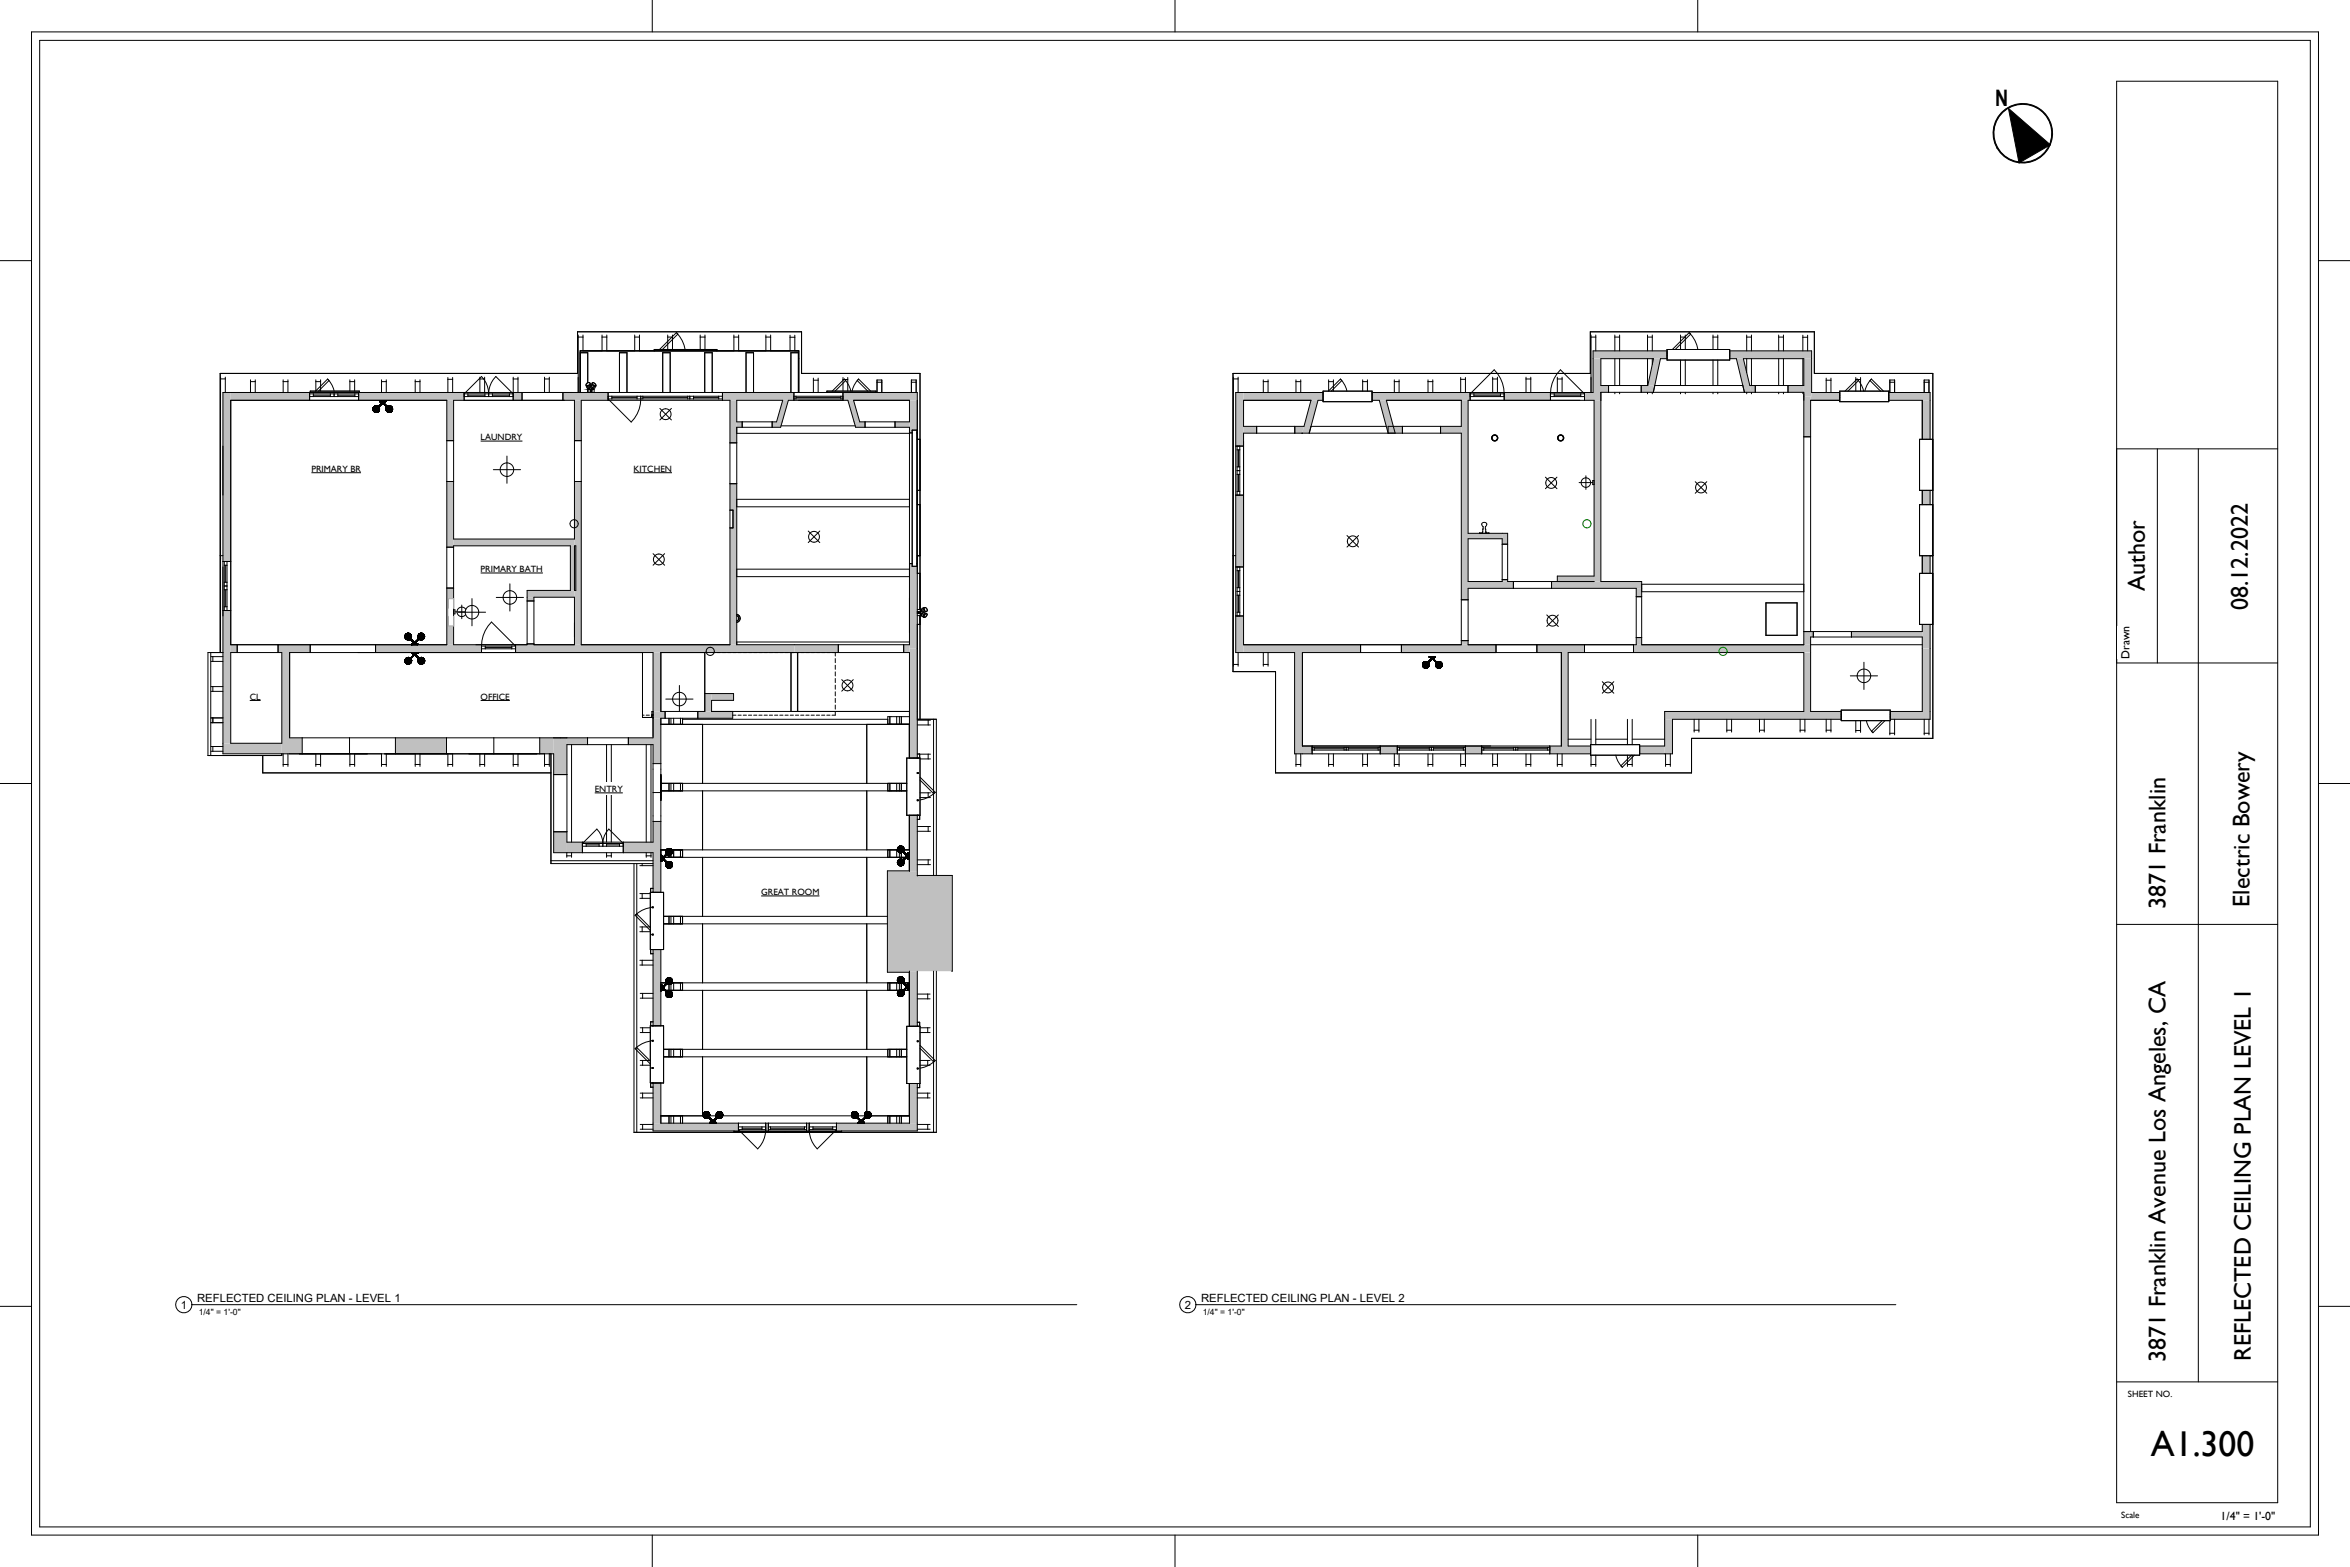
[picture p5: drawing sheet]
<svg xmlns="http://www.w3.org/2000/svg" width="914mm" height="610mm" viewBox="0 0 914 610" stroke-linecap="round" stroke-linejoin="round" font-family="sans-serif">
<defs><g id="words">
<text font-size="13.9" x="836.9" y="566.6">A1.300</text>
<g font-size="9.4">
<text x="834.6" y="229.9" transform="rotate(-90 834.6 229.9)">Author</text>
<text x="874.6" y="237.3" transform="rotate(-90 874.6 237.3)">08.12.2022</text>
<text x="842.6" y="353.7" transform="rotate(-90 842.6 353.7)">3871 Franklin</text>
<text x="875.3" y="352.7" transform="rotate(-90 875.3 352.7)">Electric Bowery</text>
<text x="842.6" y="529.9" transform="rotate(-90 842.6 529.9)">3871 Franklin Avenue Los Angeles, CA</text>
<text x="875.9" y="529.4" transform="rotate(-90 875.9 529.4)">REFLECTED CEILING PLAN LEVEL 1</text>
</g>
<text font-size="8.8" x="776.4" y="41.1">N</text>
<g font-size="4.6">
<text x="828.5" y="256.4" transform="rotate(-90 828.5 256.4)">Drawn</text>
<text x="864" y="591.1">1/4&quot; = 1'-0&quot;</text>
</g>
<g font-size="4.4">
<text x="70.3" y="509.1">1</text>
<text x="76.7" y="506.7">REFLECTED CEILING PLAN - LEVEL 1</text>
<text x="461" y="509.1">2</text>
<text x="467.3" y="506.7">REFLECTED CEILING PLAN - LEVEL 2</text>
</g>
<g font-size="3.5">
<text x="187" y="171.3">LAUNDRY</text>
<text x="121.2" y="183.6">PRIMARY BR</text>
<text x="246.5" y="183.6">KITCHEN</text>
<text x="187" y="222.6">PRIMARY BATH</text>
<text x="97.2" y="272.2">CL</text>
<text x="187" y="272.2">OFFICE</text>
<text x="231.4" y="308.1">ENTRY</text>
<text x="296.2" y="348.2">GREAT ROOM</text>
<text x="828" y="543.5">SHEET NO.</text>
<text x="825.4" y="590.7">Scale</text>
</g>
<g font-size="3.4">
<text x="77.3" y="511.5">1/4&quot; = 1'-0&quot;</text>
<text x="468" y="511.5">1/4&quot; = 1'-0&quot;</text>
</g>
</g></defs>
<g fill="#c0c0c0">
<path d="M109.6 253.9h3.1v39.4h-3.1z"/>
<path d="M356.9 340.6h13.6v37.2h-.2v-37.1z"/>
<path d="M86.7 253.9h3.1v35.3h-3.1z"/>
<path d="M345.3 338.8h8.6l-8.4 .1v38.9h8.4v.4h-8.6z"/>
<path d="M254.1 253.9h3v22.9h-3z"/>
<path d="M274.2 269.8h2.7v7h-2.7z"/>
<path d="M276.9 269.8h8.5v2.7h-8.5z"/>
<path d="M176.5 209.7h47v2.6h-47z"/>
<path d="M205.1 229.7h18.4v2.6h-18.4z"/>
<path d="M86.7 289.2h22.9v4.1h-22.9z"/>
<path d="M304.6 155.7h2.2l-2.4 8.4h-2.2z"/>
<path d="M329.9 155.7h2.2l2.4 8.4h-2.2z"/>
<path d="M221.9 212.3h2.2v17.4h-2.2z"/>
<path d="M345.5 338.9h11.2v1.8h13.6v37.1h-24.8z"/>
<path d="M328 152.7v3h28.9v-3zM281.1 152.7v3h27.8v-3zM219 152.7v3h17.6v-3zM199.7 152.7v3h3.4v-3zM139.5 152.7v3h41.1v-3zM89.8 152.7v3h30.7v-3z"/>
<path d="M86.7 237.5v16.4h3.1v-16.4zM86.7 152.7v65.7h3.1v-65.7z"/>
<path d="M353.9 219.3v33h3v-33l-.1 1h-1.9v-1zM353.9 155.7v12.7h1v-1.1h1.9l.1 1.1v-12.7z"/>
<path d="M325.5 436.9v3.1h31.4v-3.1zM313.8 436.9v3.1h1.1v-3.1zM297.9 436.9v3.1h1.1v-3.1zM254.1 436.9v3.1h33.2v-3.1z"/>
<path d="M353.9 421.5v15.4h3v-15.4zM353.9 377.8v21.5h3v-21.5zM353.9 317.2v21.7h2.8v1.8h.2v-23.5zM353.9 252.3v42.6h3v-42.6z"/>
<path d="M254.1 421.3v15.6h3v-15.6zM254.1 369.4v29.7h3v-29.7zM254.1 319.6v27.5h3v-27.5zM254.1 279.4v17.7h3v-17.7z"/>
<path d="M200.6 250.8v3.1h108.5v-3.1zM146.1 250.8v3.1h41.3v-3.1zM108.2 250.8v3.1h12.5v-3.1zM89.8 250.8v3.1h2.5v-3.1z"/>
<path d="M215.4 323.6v8.1h5.2v-8.1zM215.4 287v14.3h5.2v-14.3z"/>
<path d="M242.5 327.6v4.1h11.6v-4.1zM220.6 327.6v4.1h6v-4.1z"/>
<path d="M210 287v6.3h5.4v-6.3zM153.9 287v6.3h19.8v-6.3zM112.7 287v6.3h4.9v-6.3z"/>
<path d="M271.5 276.8v2.6h13.6v-2.6zM254.1 276.8v2.6h4.7v-2.6z"/>
<path d="M244.5 287v2.7h9.6v-2.7zM220.6 287v2.7h8v-2.7z"/>
<path d="M284 188.2v10.3h1.2v6.9h-1.2v45.4h2.7v-62.6zM284 155.7v16.6h2.7v-16.6z"/>
<path d="M223.5 187.3v63.5h2.7v-63.5zM223.5 155.7v15.7h2.7v-15.7z"/>
<path d="M173.9 228.8v22h2.6v-7.3h-2v-10.6h2v-4.1zM173.9 187.3v25.6h2.6v-25.6zM173.9 155.7v15.7h2.6v-15.7z"/>
<path d="M205.1 250.5v.3h2.7v-.3zM205.1 232.3v1.5h2.7v-1.5z"/>
<path d="M351.6 250.8v3.1h2.3v-3.1zM309.1 250.8v3.1h17.1v-3.1z"/>
<path d="M300.4 164.1v2.1h3.3l.7-2.1zM286.7 164.1v2.1h2.1v-2.1z"/>
<path d="M348.3 164.1v2.1h5.6v-2.1zM332.3 164.1l.6 2.1h3.7v-2.1z"/>
</g>
<g fill="none" stroke="#000" stroke-width=".39">
<path d="M225 131.1h1.8M225 130.3v22.4M225.8 137.2h2.9v11.7M226.8 130.3v6.2M234.3 131.1h1.8M234.3 130.3v6.2M236.1 130.3v6.2M247 131.1h1.8M247 130.3v6.2M248.8 130.3v6.2M254.6 136.5v-.5h24.3v.5M259.8 131.1h1.9"/>
<path d="M259.8 130.3v5.7M261.7 130.3v5.7M263.2 129.4a12.1 12.1 0 0 1 3.4 6.6M263.2 129.4l.6 .6-6 6M263.2 129.4l-6.6 6.6M272.5 131.1h1.8M272.5 130.3v5.7M274.3 130.3v5.7M285.6 131.1h1.8M285.6 130.3v6.2M287.4 130.3v6.2M298 131.1h1.9"/>
<path d="M298 130.3v6.2M299.9 130.3v6.2M307.4 131.2h1.9M307.4 130.4v6.1M309.3 130.4v6.1M310.7 137.2h-3v15.5M310.7 136.5v16.2M85.8 146.7v107.2M85.8 147.4h1.9M87.7 146.7v6M89.8 155.7h84.1v95.1h-84.1zM97.5 148.5h1.8"/>
<path d="M97.5 147.8v4.9M99.3 147.8v4.9M110.2 148.5h1.8M110.2 147.8v4.9M112 147.8v4.9M120.5 152.7v3M120.5 154.3h19M120.5 153.2h19M120.7 152.7v-.5h19.1v.5M121.9 153.7h6.6M121.9 153.2v1.1M122.9 148.5h1.8"/>
<path d="M122.9 147.8v4.4M124.7 147.8v4.4M127.5 147.5a9.2 9.2 0 0 1 2.5 4.7M127.5 147.5l.5 .5-4.1 4.2M127.5 147.5l-4.7 4.7M128.5 153.2v1.1M130 153.2v1.1M131.5 153.7h6.6M131.5 153.2v1.1M136.1 148.5h1.9M136.1 147.8v4.4M138 147.8v4.4"/>
<path d="M138.1 153.2v1.1M139.5 152.7v3M145.1 159.2v.2M145.1 158.9h.1M145.1 158.9v.3M145.1 159.2l.1 .2M145.2 159.4v.3M145.2 158.7h.1M145.2 158.7l-.1 .2M145.2 159.2h-.1M145.2 159.2v.2M145.2 159.1v.1"/>
<path d="M145.2 159.3v.1M145.2 159h.1M145.2 159.7l.1 .2M145.2 158.9h.1M145.2 158.9v.3M145.2 159.4l.1 .2M145.2 159.4h-.1M145.2 158.8v.1M145.2 159l.2 .1M145.2 158.8l.2 .1M145.2 159.5l.1 .1M145.2 159.6l.3 .5"/>
<path d="M145.3 158.7v.1M145.3 158.7h.1M145.3 158.7l-.1 .2M145.3 158.8v.2M145.3 159.6l-.1 .1M145.3 159.6l.1 .2M145.3 159.5l.1 .2M145.3 159.6h-.1M145.3 158.4l-.1 .3M145.3 159.3v.2M145.3 158.5h.1M145.3 159.9l.2 .2"/>
<path d="M145.3 158.6l.2 .1M145.3 159.1v.2M145.3 159.7l.1 .1M145.4 158.5l-.2 .2M145.4 159.2v.1M145.4 159v.1M145.4 159.3v.2M145.4 159.1h.1M145.4 159v.2M145.4 159.1v.1M145.4 159.3h-.2M145.4 158.5h.2"/>
<path d="M145.4 158.5l-.1 .2M145.4 159.3h.1M145.4 158.9l-.1 .2M145.4 158.9v.1M145.4 159.4v.1M145.4 159.5l.1 .1M145.4 159.8l-.1 .1M145.4 159.8l.1 .2M145.4 159.8h.1M145.4 158.8v.1M145.4 158.9v.2M145.4 158.9h.1"/>
<path d="M145.4 159.2h.1M145.4 159.5h.1M145.4 159.5h-.2M145.4 158.6v.3M145.4 159.7l.1 .2M145.4 159.3v.1M145.4 159.3l.1 .2M145.4 159h.1M145.4 158.8h.1M145.4 159.5l.1 .2M145.5 158.3h.1M145.5 158.3l-.2 .2"/>
<path d="M145.5 158.9h.1M145.5 159.6v.1M145.5 158.7l-.1 .2M145.5 158.7h.1M145.5 158.7l-.1 .1M145.5 158.8h.1M145.5 159.5l.1 .2M145.5 159.9l.1 .1M145.5 158.8v.1M145.5 159.5h-.1M145.5 159.5h.1M145.5 159.6l.1 .2"/>
<path d="M145.5 159.6h.1M145.5 158.4v.4M145.5 159.6l-.2 .1M145.5 158.7l-.1 .3M145.5 159.9h.1M145.5 158.6v.1M145.5 158.3l.2 .1M145.5 158.3l-.1 .2M145.5 158.7v.1M145.5 158.6h.1M145.5 158.6l-.1 .3M145.5 158.5l-.1 .1"/>
<path d="M145.5 159.7l.2 .2M145.5 159.9l.4 .2M145.5 159.9l.2 .1M145.6 158.6h.1M145.6 159.8h.1M145.6 158.5v.1M145.6 158.5l-.2 .4M145.6 159.7v.1M145.6 158.3l-.1 .1M145.6 159.7h-.1M145.6 159.8l.1 .2M145.6 159.8l-.1 .1"/>
<path d="M145.6 158.5l-.1 .2M145.6 158.5h.1M145.6 158.6l-.2 .3M145.6 158.5l-.1 .3M145.6 158.5l.2 .2M145.6 158.5l.1 .1M145.6 158.5l.5 .4M145.6 158.5l.4 .3M145.6 158.1l-.2 .1M145.6 158.1l.1 .1M145.7 158.4l.4 .6M145.7 159.9l.1 .1"/>
<path d="M145.7 158.4l.5 .5M145.7 158.5h.1M145.7 158.5l-.1 .1M145.7 158.1l-.2 .2M145.7 158.4v.1M145.7 158.4h.1M145.7 158.4l.5 .4M145.7 158.4l.3 .3M145.7 159.8v.1M145.7 159.8h.1M145.7 159.8l.1 .2M145.7 158.4l.1 .1"/>
<path d="M145.7 158.4l.2 .2M145.7 158.2h.1M145.7 158.2l.2 .1M145.7 158.4l-.1 .1M145.7 158.6l.2 .2M145.7 158.6l.1 .1M145.7 159.9v.1M145.7 159.9l.2 .2M145.7 158.4l-.1 .2M145.7 159.9v.3M145.8 158.4l-.2 .2M145.8 158.3l-.1 .1"/>
<path d="M145.8 158.5h.1M145.8 158.4l-.2 .1M145.8 158.4l-.1 .1M145.8 158.5l.1 .1M145.8 160l.2 .1M145.8 158.3h.1M145.8 158.7h.1M145.8 160h.1M145.8 158.7l.3 .3M145.9 158.3l-.3 .2M145.9 158h.1M145.9 158l-.3 .1"/>
<path d="M145.9 158.7l.1 .1M145.9 158l-.2 .1M145.9 158.2l-.2 .2M145.9 158.2l-.3 .3M145.9 158.3h.1M145.9 158.6h.1M145.9 158l.2 .2M145.9 158.2l-.1 .1M145.9 158.3h-.1M145.9 158.6l.3 .3M145.9 158.8h.1M145.9 158.8l.2 .2"/>
<path d="M145.9 158.2h.1M146 159.2h.1M146 159.2l.1 .1M146 159.2v.1M146 159.2l.2 .3M146 159.2l.1 .2M146 158.8h.1M146 159.1v.1M146 159.1l.1 .2M146 159.2l.3 .3M146 158.2h.1M146 158.2h-.1"/>
<path d="M146 158.2l-.1 .1M146 159.3l.2 .2M146 158.7l.2 .2M146 159.3h.1M146 159.3l.4 .2M146 159.3l.1 .1M146 158.7h.1M146 159.1h.2M146 159.3l.2 .1M146.1 159.1h.1M146.1 159.1v.1M146.1 159.3l.1 .2"/>
<path d="M146.1 159.3l.2 .2M146.1 159.2l-.1 .1M146.1 159v.1M146.1 158.9v.1M146.1 159.3h-.1M146.1 158.2h.1M146.1 158.2h-.2M146.1 158.2l-.3 .1M146.1 158.2h-.1M146.1 159.3h.1M146.1 159.2v.1M146.1 158.2l-.4 .2"/>
<path d="M146.1 159.4h.1M146.1 159h.1M146.1 159.3l.3 .2M146.1 157.9v.1M146.1 157.9l-.2 .1M146.1 159.3l.2 .1M146.1 159v.2M146.1 159l.1 .1M146.1 159.2l.1 .1M146.1 159.4l.1 .1M146.1 158h-.2M146.1 158h.1"/>
<path d="M146.1 159l.2 .1M146.1 159.3l.1 .1M146.1 159.2l.2 .2M146.1 159.1h.2M146.1 158.8h.1M146.1 159.1l.1 .1M146.1 159.1l.1 .2M146.1 158.9l.5 .5M146.2 159.1l-.1 .2M146.2 159.2h.1M146.2 159.4v.1M146.2 159.1l.1 .2"/>
<path d="M146.2 159.1h.1M146.2 159.1v.1M146.2 159.1l-.1 .1M146.2 159.3h.1M146.2 159.2v.1M146.2 159.4l.2 .2M146.2 159.3h-.1M146.2 159.2v.2M146.2 159l-.1 .1M146.2 158.9l-.1 .1M146.2 159.4h.1M146.2 158.1v.1"/>
<path d="M146.2 158.2l-.4 .1M146.2 159l.1 .1M146.2 159.1l.1 .1M146.2 158.2h-.1M146.2 159.4l.1 .1M146.2 158.2h-.3M146.2 159.1v.2M146.2 158.9h.1M146.2 159.4l.2 .1M146.2 158.9l.1 .1M146.2 159v.3M146.2 159h.2"/>
<path d="M146.2 158.9h-.1M146.2 159h.1M146.2 158.9h.2M146.2 159.2h-.1M146.3 159h.1M146.2 158h-.1M146.2 159.1l.2 .2M146.2 159.5h.1M146.2 159v.1M146.2 159.2l.1 .1M146.2 159.3h.2M146.2 159.5h.2"/>
<path d="M146.2 158.9v.1M146.2 159.2l-.1 .1M146.3 159.4h.1M146.3 159.1h.1M146.3 159.2l.1 .2M146.3 159.3v.1M146.3 159.3l.1 .1M146.3 159.2l-.3 .1M146.3 158v.1M146.3 159.2l-.1 .1M146.3 159.1h-.1M146.3 159.5h.1"/>
<path d="M146.3 158.8l-.1 .1M146.3 159.1l.1 .2M146.3 159l-.1 .1M146.3 159.3h.1M146.3 158.9v.1M146.3 159.5h-.1M146.3 159h-.1M146.3 158.1l.3 .1M146.3 158.1h.1M146.3 158.1l-.2 .1M146.3 159.4l-.1 .1M146.3 158.1h-.1"/>
<path d="M146.3 158.1v.1M146.3 158.1l-.8 .4M146.3 158.2h-.1M146.3 159.2h.1M146.3 159.4v.1M146.3 159.4h-.2M146.3 159l-.1 .2M146.3 159.5l.1 .1M146.3 159.3l-.1 .1M146.3 158.9h.1M146.3 158.9l.1 .1M146.3 158.9l.2 .1"/>
<path d="M146.3 159.3l.2 .1M146.3 158.9l-.2 .1M146.3 159l.1 .3M146.3 159.1l-.1 .2M146.3 159.2v.1M146.3 159.4l.1 .1M146.4 159.3v.1M146.4 159h-.1M146.4 158.9l.2 .2M146.4 157.8v.1M146.4 157.8l.2 .1M146.4 157.9h.1"/>
<path d="M146.4 157.9h-.3M146.4 157.9l.2 .1M146.4 159.3l-.1 .1M146.4 157.9l.1 .2M146.4 157.9l-.3 .1M146.4 159.4h.1M146.4 159.1h.1M146.4 159.1h-.1M146.4 159.2h.1M146.4 159l-.2 .1M146.4 158.8v.1M146.4 159.6h.1"/>
<path d="M146.4 159.2h-.1M146.4 158.7l.1 .1M146.4 159.4v.1M146.4 158.9l-.1 .1M146.4 159.3h.1M146.4 159.4l.1 .1M146.4 158.8h.1M146.4 158.9h.1M146.4 158.8v.7M146.4 158.9v.1M146.4 159.4h.2M146.4 158.9l.1 .1"/>
<path d="M146.4 158.9h-.1M146.4 158.8l-.2 .1M146.4 159.2l-.2 .1M146.4 159l.1 .2M146.4 159.3v.2M146.4 159.2v.1M146.4 159l-.1 .1M146.4 158.7h.1M146.4 159l.1 .1M146.4 159h.1M146.4 158.2h.1M146.4 158.2h.3"/>
<path d="M146.4 158.8l-.1 .1M146.4 158.1l.2 .1M146.4 158.1h-.1M146.4 158.1v.1M146.4 158.1h.2M146.4 158.7l.2 .2M146.4 158.8l.1 .2M146.4 158.9l-.2 .1M146.4 157.9h.2M146.4 158.9l-.1 .3M146.4 158.7l.2 .1M146.4 159l-.2 .3"/>
<path d="M146.4 159.2l.7 .7M146.4 158.7l.4 .5M146.4 159.3l.1 .1M146.4 158.1h.1M146.4 158.9l-.1 .2M146.4 159.5h-.1M146.5 159h.1M146.5 158.7v.1M146.5 159h-.2M146.5 159.3v.1M146.5 159.3h-.1M146.5 158.9l-.2 .1"/>
<path d="M146.5 158.9h-.3M146.5 159.3h.1M146.5 159.1v.2M146.5 159.2h-.1M146.5 158.8h-.2M146.5 158.9l-.1 .1M146.5 159.4h-.2M146.5 159.4h-.1M146.5 159.4h.1M146.5 158.1l.2 .1M146.5 158.1h.1M146.5 158.1h-.2"/>
<path d="M146.5 159.3l.1 .1M146.5 158.1l.3 .1M146.5 159.2v.1M146.5 159.2l-.1 .1M146.5 158.1l.4 .1M146.5 158.8h.1M146.5 159.2h.1M146.5 158.8l-.1 .1M146.5 159.3l-.1 .1M146.5 159l-.1 .1M146.5 159l.1 .1M146.5 158.2h.1"/>
<path d="M146.5 159.4l-.1 .1M146.5 157.9h.1M146.5 159.2l.1 .1M146.5 158.9h.1M146.5 159.2l-.2 .1M146.5 159.1h.1M146.5 158.9l.1 .1M146.5 158.8l-.2 .1M146.5 159.1h.2M146.5 159.2l.2 .1M146.5 159.1l.1 .1M146.5 159.2h.2"/>
<path d="M146.5 159v.1M146.5 158.8v.2M146.5 159.4l.6 .5M146.5 159.1h.3M146.6 158.8l-.1 .1M146.6 159.3h-.1M146.6 159.4l.1 .2M146.6 159.1h-.1M146.6 158.2h.1M146.6 158.9h.1M146.6 159.4l.5 .5M146.6 159.4h-.3"/>
<path d="M146.6 159.4h-.1M146.6 159.3l-.2 .1M146.6 158.1v.1M146.6 158.8h-.2M146.6 158.1l.1 .1M146.6 159v.1M146.6 159.3h.1M146.6 159.4l.3 .3M146.6 159.1h.1M146.6 159.4l.2 .2M146.6 158l.1 .2M146.6 158h.1"/>
<path d="M146.6 158h.2M146.6 159.2v.1M146.6 159.1l.1 .1M146.6 159.2l-.1 .1M146.6 159.2h.1M146.6 157.9h.2M146.6 157.9h.1M146.6 157.9v.1M146.6 158.8h.1M146.6 158.8l.1 .2M146.6 159.4h.1M146.6 158.8h-.1"/>
<path d="M146.6 159.2l.1 .1M146.6 159.1v.1M146.6 159.3v.1M146.6 159.2v.2M146.6 159.1v.2M146.6 159.4v.1M146.6 159h.1M146.6 159l-.2 .3M146.6 159.3l.3 .3M146.6 159.3l.5 .6M146.6 159l.1 .1M146.6 159.1h.2"/>
<path d="M146.6 159.1l-.2 .2M146.7 158.2h.1M146.7 159.3h.1M146.7 159.2h-.2M146.7 159h.1M146.7 159l-.1 .1M146.7 159.3l-.1 .1M146.7 159.1v.1M146.7 159.1h.1M146.7 158.7h.1M146.7 158.7l-.1 .1M146.7 159.1l-.1 .1"/>
<path d="M146.7 159v.1M146.7 159.3h-.2M146.7 159.3l.4 .5M146.7 159h-.1M146.7 159l-.2 .1M146.7 159l.1 .1M146.7 159.2v.1M146.7 158.8l.1 .1M146.7 159.1h-.2M146.7 159.2h-.1M146.7 159.3h-.1M146.7 159.4l.4 .5"/>
<path d="M146.7 159.4h.1M146.7 158.2l.1 .1M146.7 159.1v.2M146.7 158.7l.2 .1M146.7 159.4l.1 .1M146.7 158.2h.2M146.7 158.8l-.6 .6M146.7 157.9h.1M146.7 159.6l.4 .3M146.7 159.6h.1M146.7 158.9h.1M146.8 159.6h.1"/>
<path d="M146.8 159.1l-.1 .1M146.8 159.1h.1M146.8 158.6h.1M146.8 158.6l-.2 .1M146.8 158.2h.1M146.8 158l.1 .1M146.8 158h.1M146.8 159v.1M146.8 159.1h-.1M146.8 158.6l-.1 .1M146.8 158.6l.1 .1M146.8 158.9l-.1 .1"/>
<path d="M146.8 157.9l.2 .1M146.8 159.5l.3 .4M146.8 158.9h.1M146.8 157.9h.1M146.8 157.9v.1M146.8 157.9l.3 .2M146.8 158.3h.1M146.8 158.3l.2 .1M146.8 159.5l.1 .1M146.8 159.5l.3 .3M146.8 158.6h.2M146.8 158.8v.1"/>
<path d="M146.8 159.7h.1M146.8 158.2v.1M146.9 158.5h.1M146.9 159.7h.1M146.9 159.7l.1 .1M146.9 158.2h.1M146.9 158.2l.1 .1M146.9 158.2l.1 .2M146.9 158.8h.1M146.9 159.7l.2 .2M146.9 158.2l.2 .2M146.9 158.5l-.1 .1"/>
<path d="M146.9 158.2h.2M146.9 158.8h-.1M146.9 159.6l.2 .3M146.9 158.3l.1 .1M146.9 158.3h.1M146.9 158.1h.1M146.9 160h.1M146.9 158.5l-.3 .3M146.9 158.7v.1M146.9 158l.1 .1M146.9 158.1l.2 .1M146.9 158.7h.1"/>
<path d="M146.9 158.5l.1 .1M146.9 158.3l.2 .1M146.9 158.1l-.1 .2M147 158l.1 .1M147 158h.1M147 158l-.1 .1M147 158l.2 .1M147 158.7l-.1 .1M147 159.8l.1 .1M147 158.7h-.1M147 159.9h.1M147 159.9l-.1 .1"/>
<path d="M147 158.4l-.1 .1M147 160h-.1M147 160l-.3 .1M147 158.4l.2 .2M147 159.7h.1M147 158.6l-.2 .2M147 158.3h.1M147 158.6v.1M147 158.1l.2 .1M147 158.1l.1 .1M147 158.4h.1M147 158.3v.1"/>
<path d="M147 159.7l.1 .1M147 158.5l-.1 .2M147 159.8v.1M147.1 159.9h.1M147.1 158.6l-.4 .3M147.1 158.3l-.2 .2M147.1 159.9l-.3 .1M147.1 159.9h-.1M147.1 160l-.2 .1M147.1 158.6h.1M147.1 158.1h-.1M147.1 159.8l.2 .2"/>
<path d="M147.1 158.3l.1 .2M147.1 158.1h.1M147.1 158v.1M147.1 159.8h.1M147.1 158.3h.1M147.1 158.3l-.1 .1M147.1 158.1l.2 .1M147.1 158.2h.1M147.1 158.2l-.1 .1M147.1 158.1l.1 .1M147.1 158.5v.1M147.1 159.8l-.1 .1"/>
<path d="M147.1 158.4v.1M147.1 158.5l-.1 .1M147.1 159.8v.1M147.1 158.5l.1 .1M147.1 159.8l-.2 .2M147.1 158.2l-.2 .3M147.2 158.1l.1 .1M147.2 158.1h-.1M147.2 159.8h.1M147.2 159.7l-.1 .1M147.2 159.7l-.2 .2M147.2 158.5v.1"/>
<path d="M147.2 158.3l.1 .1M147.2 158.5h.1M147.2 159.8l-.3 .2M147.2 158.1h.1M147.2 158.2h.1M147.2 158.1l-.2 .3M147.2 158.1l-.1 .1M147.2 158.2l-.2 .1M147.2 159.8l-.2 .1M147.2 158.5l-.2 .1M147.2 158.5h-.1M147.2 159.7h.1"/>
<path d="M147.2 158.6l.1 .1M147.2 159.8l-.1 .2M147.2 158.2l.2 .1M147.2 158.2v.1M147.2 159.7v.1M147.2 158.4l.1 .1M147.2 158.5l.1 .2M147.2 158.5l.2 .1M147.2 159.6l-.1 .2M147.2 158.2h-.1M147.2 158.1v.1M147.2 158.6h.1"/>
<path d="M147.2 159.6v.2M147.2 159.6h.1M147.3 160h.1M147.3 160l-.2 .1M147.3 158.4l-.2 .1M147.3 159.6l-.1 .1M147.3 158.4v.1M147.3 158.5l.1 .1M147.3 158.2h.1M147.3 158.4h.1M147.3 159.5h.1M147.3 159.5l-.1 .1"/>
<path d="M147.3 158.7v.1M147.3 158.4l.1 .1M147.3 159.6l-.1 .2M147.3 158.7l.1 .1M147.3 158.7h.1M147.3 158.8h.1M147.3 158.8v.2M147.3 158.8l.1 .2M147.3 159.4h.1M147.3 159.4v.1M147.3 159.4l.2 .1M147.3 159.4l-.1 .4"/>
<path d="M147.3 159.5v.2M147.3 159.5v.1M147.3 158.1h.1M147.3 158.1l-.1 .1M147.3 159.3h.1M147.3 159.3v.1M147.3 159h.1M147.3 159.3v.2M147.3 159l.1 .1M147.4 158.3h.1M147.4 158.8v.2M147.4 158.1l.1 .1"/>
<path d="M147.4 159.3l-.1 .3M147.4 159.7l-.2 .1M147.4 159.1h.1M147.4 158.6v.2M147.4 159v.2M147.4 159.4l-.1 .1M147.4 158.3v.1M147.4 159.4h.1M147.4 159.4l-.2 .4M147.4 158.8h.1M147.4 159.2v.1M147.4 158.3l-.1 .1"/>
<path d="M147.4 159.3v.1M147.4 158.8l.1 .2M147.4 159v.1M147.4 158.3l.1 .1M147.4 159.2l.1 .3M147.4 159.4l-.1 .2M147.4 159.4v.3M147.4 158.5v.1M147.4 159.1v.1M147.4 159h.1M147.4 159.8h.1M147.4 159.8l-.1 .2"/>
<path d="M147.4 159.8l-.1 .1M147.4 159.2l.1 .1M147.4 159.2h.1M147.4 159.2l-.1 .2M147.4 159.1v.2M147.4 158.4l.1 .1M147.4 159.2v.2M147.4 158.4l-.2 .1M147.4 158.4h.1M147.4 158.4l.1 .2M147.4 158.4l.1 .3M147.4 158h.1"/>
<path d="M147.4 158l-.1 .1M147.4 159.5v.2M147.4 159.5v.3M147.4 158l.2 .1M147.4 158.6l.1 .1M147.4 158.4v.1M147.5 158.6l-.2 .1M147.5 158.4v.1M147.5 158.4h-.1M147.5 158.2l-.1 .1M147.5 158.2h.1M147.5 159.2l-.1 .3"/>
<path d="M147.5 159.8l-.2 .2M147.5 158.7h.1M147.5 159.5v.1M147.5 158.6v.1M147.5 159.6h.1M147.5 159.6h-.2M147.5 158.7l.1 .2M147.5 158.7v.1M147.5 159.6l-.1 .2M147.5 158.5l.1 .2M147.5 158.5l.1 .1M147.5 158.5l-.1 .1"/>
<path d="M147.5 158.8h-.1M147.5 159.3h.1M147.5 159.3l.1 .1M147.5 157.8l.1 .1M147.5 157.8l-.1 .2M147.6 158.9v.2M147.6 157.9l.1 .1M147.6 159.4h.1M147.6 158.1h.1M147.6 158.1l-.1 .1M147.6 159h-.2M147.6 159.1v.1"/>
<path d="M147.6 159.4l-.1 .2M147.6 159.1v.3M147.6 158.7l.1 .2M147.6 159.6l-.1 .2M147.6 158.7h.1M147.6 158.7h-.1M147.6 157.8h.1M147.6 157.8l-.3 .3M147.6 158.8h.1M147.6 159.4v.2M147.6 157.7h.1M147.6 158.9l.1 .2"/>
<path d="M147.7 158.9v.2M147.7 157.7l-.1 .2M147.7 158.9h.1M147.7 158.9h-.1M147.7 157.7l.1 .2M147.7 159h.1M147.7 157.9h.1M147.7 158l-.1 .1M147.7 159.1h-.1M147.7 158h.1M147.7 159.1v.3M147.7 157.7l-.2 .2"/>
<path d="M147.7 157.7h.1M147.7 157.7l-.1 .1M147.7 157.6l-.2 .2M147.7 157.6h.1M147.7 156h2.4M147.7 156v.2M147.7 156.2h2.4M147.7 156h.1M147.7 157.9l-.2 .3M147.8 157.7l.1 .1M147.8 157.6l-.1 .1M147.8 157.6h.1"/>
<path d="M147.8 156.2h.1M147.8 157.9l-.1 .1M147.8 157.9l-.2 .2M147.8 157.9h.1M147.8 156h.1M147.8 157.8l-.1 .1M147.8 157.8h.1M147.8 157.6v.1M147.8 157.6l.2 .1M147.8 156v.2M147.9 156h.1M147.9 157.8l-.1 .1"/>
<path d="M147.9 157.5l-.1 .1M147.9 156.2h.1M147.9 157.5h.1M147.9 157.8h-.1M147.9 157.5l.1 .1M147.9 156v.2M147.9 156h.2M148 157.5h.1M148 156h.1M148 157.7l-.1 .1M148 157.5h-.1M148 157.7h.1"/>
<path d="M148 157.4l-.2 .2M148 157.4l-.1 .1M148 157.4h.1M148 157.4l.2 .1M148 156v.2M148 156.2h.1M148 157.4v.1M148 157.6l-.2 .2M148 157.6h.1M148 157.6v.1M148 157.6l-.1 .2M148.1 156h.1"/>
<path d="M148.1 157.3l-.2 .2M148.1 157.3h.1M148.1 157.5h-.1M148.1 156.2h.2M148.1 156h.6M148.1 157.5l-.1 .1M148.1 157.6h.1M148.1 157.3l.2 .1M148.1 157.5v.1M148.2 157.4h-.1M148.2 157.2h.1M148.2 157.5h.1"/>
<path d="M148.2 157.5l-.1 .1M148.2 157.2l.1 .2M148.2 156v.2M148.2 156h.2M148.2 156h.1M148.2 156.2h-.1M148.2 156.2h.1M148.2 156.2h.3M148.2 157.2l-.1 .1M148.2 157.2l.2 .1M148.2 157.2l-.2 .2M148.2 157.4h.1"/>
<path d="M148.3 157.4h-.1M148.3 156h.1M148.3 157.4l-.3 .2M148.3 156.3h1.3M148.3 156.2h-.1M148.3 156v.3M148.3 156h-.3M148.3 156.3h.1M148.3 156.2h.1M148.3 157.1l-.1 .1M148.3 157.3l-.2 .2M148.3 157.3v.1"/>
<path d="M148.3 156.7h1.3M148.3 156.7v.1M148.3 157.1h.1M148.3 156.8h1.3M148.3 156.8h.1M148.3 156.7h.1M148.3 157.4h.1M148.3 157.1l.1 .1M148.3 156.7h1.2M148.3 157.1h.2M148.3 157.3h.1M148.4 157.3l-.1 .1"/>
<path d="M148.4 157.3l-.2 .2M148.4 156.7h-.1M148.4 157.3l-.4 .3M148.4 157.3h.1M148.4 156l-.1 .3M148.4 156h.3M148.4 156h.1M148.4 156.2h-.1M148.4 156.3h.1M148.4 156.6v.1M148.4 156.7v.1M148.4 157l-.1 .1"/>
<path d="M148.4 156.6l-.1 .1M148.4 156.7l.1 .1M148.4 156.2h.1M148.4 157.1l-.1 .2M148.4 157h.1M148.4 157l.2 .1M148.4 156.8h.1M148.4 156.7h.1M148.4 157.2h.1M148.4 157.1v.1M148.4 157.2v.1M148.5 156.7v.1"/>
<path d="M148.5 148.5h1.8M148.5 147.8v4.9M148.5 156.7h.1M148.5 157.1h-.1M148.5 156.6v.1M148.5 156.9h.1M148.5 156.9l-.1 .1M148.5 156.3h-.1M148.5 156.8h-.1M148.5 156l-.1 .3M148.5 156.2h.2M148.5 156h.1"/>
<path d="M148.5 156h-.2M148.5 156.2h.1M148.5 156.2h-.2M148.5 156.2h.7M148.5 156.7h-.1M148.5 156.8h.1M148.5 156.8h.2M148.5 156.7l.1 .1M148.5 156.9l.1 .1M148.5 156.3h.1M148.5 157h.1M148.5 156.6l.2 .1"/>
<path d="M148.5 156.7v.2M148.5 157.1l-.1 .1M148.5 156h.2M148.5 157.1h.1M148.5 156.7h.2M148.6 156.6l-.1 .1M148.6 157.1l-.1 .1M148.6 156.7h.1M148.6 156.8l.1 .1M148.6 156.8l-.1 .1M148.6 156.7h-.1M148.6 156.3h-.1"/>
<path d="M148.6 157h.1M148.6 156.8h.1M148.6 156.2h-.1M148.6 156l-.1 .3M148.6 156h.1M148.6 156.2h.1M148.6 156.2h-.2M148.6 157v.1M148.6 156.7v.1M148.6 157.1h.1M148.6 156.7l-.1 .1M148.6 156.2h.3"/>
<path d="M148.6 156.4h.6M148.6 156.3v.1M148.6 156.3h.1M148.6 156.3h.4M148.6 156.8l.2 .1M148.6 156.9h.1M148.6 156.4h.1M148.6 156.8h.2M148.6 156.7l.1 .1M148.6 157l-.1 .1M148.7 156.8v.2M148.7 156.7h-.1"/>
<path d="M148.7 156.7v.2M148.7 156.7v.1M148.7 157h-.1M148.7 156.7l-.2 .2M148.7 156.6h.1M148.7 156.4h.1M148.7 156.2v.1M148.7 156.3v.1M148.7 156.3h.1M148.7 156.8v.1M148.7 156.6l-.1 .2M148.7 156.4v.1"/>
<path d="M148.7 156.7h.1M148.7 156.9v.1M148.7 157h.1M148.7 156.2h-.1M148.7 156v.4M148.7 156.2h.3M148.7 156h.5M148.7 156h.1M148.7 156.5h.5M148.7 156.5h.1M148.7 156.8h.1M148.7 156.7l.2 .1"/>
<path d="M148.7 156.3l.1 .1M148.7 156.3h.4M148.7 156.3v.2M148.7 156.5l2.8 2.8M148.7 156.8l.2 .1M148.7 156.2h.1M148.7 156.5l.1 .1M148.7 156.7l-.1 .1M148.7 156.8l.1 .1M148.8 156.4h.1M148.8 156.8h-.1M148.8 156.7v.1"/>
<path d="M148.8 156.4v.1M148.8 156.7h.1M148.8 156.9h-.1M148.8 156.8h.1M148.8 156.7h-.1M148.8 157h.1M148.8 156.6l-.1 .1M148.8 156.6h.1M148.8 156.3l-.1 .1M148.8 156.3h.1M148.8 156.6v.1M148.8 156.9h.1"/>
<path d="M148.8 156.6v.3M148.8 156.9h.3M148.8 156.5h.1M148.8 156.2v.2M148.8 156.2l-.1 .1M148.8 156.9l-.1 .1M148.8 156.6l-2.6 2.5M148.8 156.5l.1 .1M148.8 156.3l.3 .1M148.8 156.6l.1 .1M148.8 156v.4M148.8 156h.1"/>
<path d="M148.8 156.6l-.3 .2M148.8 156.5v.1M148.8 156.4h.2M148.8 156.8l-.1 .1M148.8 156.8v.1M148.8 156.3h.2M148.9 156.9h.1M148.9 156.6v.1M148.9 156.7v.1M148.9 156.7h.1M148.9 156.6h.1M148.9 156.4h.1"/>
<path d="M148.9 156.2h.2M148.9 156.2l-.1 .1M148.9 156.3h.1M148.9 156.3l.1 .1M148.9 156.5h-.1M148.9 156.5v.1M148.9 157h.1M148.9 156.6l-.1 .3M148.9 156.7l-.1 .1M148.9 156.8h.1M148.9 156.7l-.8 .7M148.9 156.7l.1 .1"/>
<path d="M148.9 156.5h.1M148.9 156.5l-.1 .1M148.9 156.3l-.1 .1M148.9 156.7l.4 .4M148.9 156.8l-.1 .1M148.9 156h.1M148.9 156.2h-.1M148.9 156.2h-.3M148.9 156v.9M148.9 156.8l.1 .1M149 156.9h.1M149 156.6l.1 .2"/>
<path d="M149 156.4h.1M149 156.6h.1M149 156.3v.1M149 156.8h.1M149 156.7v.1M149 156.5v.1M149 156.7l.8 .8M149 156.5h.1M149 156.4h-.1M149 156.7h.1M149 156.7l-.1 .1M149 156.6v.3"/>
<path d="M149 156.5h-.1M149 157h-.1M149 156.3h-.1M149 156.9h-.1M149 156.6v.1M149 156.6h-.3M149 156.6h-.1M149 156.3l-.1 .1M149 156.6l2.6 2.5M149 156.6v.2M149 156.3h.1M149 156h.1"/>
<path d="M149 156.8l.1 .1M149 156v.4M149 156.6l-.1 .1M149 156.3l.1 .2M149.1 156.9h.1M149.1 156.6l.3 .4M149.1 156.6h-.1M149.1 156.3h-.2M149.1 156.7v.1M149.1 156.2l-.1 .1M149.1 156.2v.1M149.1 156.4h.1"/>
<path d="M149.1 156.6h.1M149.1 156.5h.1M149.1 156.6v.1M149.1 156.8l-.1 .1M149.1 156.6l.1 .1M149.1 156.7h.1M149.1 157h.1M149.1 157h-.1M149.1 156.8h.1M149.1 156.6l.1 .2M149.1 156.5v.1M149.1 156.4h-.1"/>
<path d="M149.1 156.3v.1M149.1 156.3h.1M149.1 156.2h.1M149.1 156.5l.1 .1M149.1 156.5l-2.7 2.8M149.1 156.9l.1 .1M149.1 156h.1M149.1 156.4l-.1 .2M149.1 156.7h.3M149.1 156.8v.1M149.1 156.8h.2M149.1 156.7l.1 .1"/>
<path d="M149.1 156.6l-.1 .1M149.2 156.3v.1M149.2 157h.1M149.2 156h.1M149.2 156.2h.2M149.2 156h.4M149.2 156.4h-.1M149.2 156l-.1 .4M149.2 156.4h.1M149.2 156.7l-.1 .1M149.2 156.6h.1M149.2 156.5h-.1"/>
<path d="M149.2 156.3h.1M149.2 156.6v.1M149.2 156.4l-.1 .1M149.2 156.3h-.3M149.2 156.7l-.1 .2M149.2 156.7h-.1M149.2 156.2l-.1 .1M149.2 156.2h-.3M149.2 156.6l.2 .1M149.2 156.6l.1 .2M149.2 156.8h.1M149.2 156.6l.1 .1"/>
<path d="M149.2 156.7v.1M149.2 156.7v.3M149.2 156.7h.1M149.2 156.8v.2M149.2 157v.1M149.2 156.8l.2 .1M149.2 156.3l-.1 .1M149.2 156.3h-.4M149.2 156.2v.1M149.2 156.8v.1M149.2 156.7h.2M149.2 157.1h.1"/>
<path d="M149.3 156.7v.1M149.3 157h.1M149.3 157.1h.1M149.3 156.8h.1M149.3 156.7h.1M149.3 156.8v.1M149.3 156h.5M149.3 156h.1M149.3 156.2h-.6M149.3 156v.3M149.3 156.7h-.1M149.3 156.3h-.1"/>
<path d="M149.3 156.2l-.1 .1M149.3 156.8l.1 .1M149.3 157.1l.1 .1M149.3 156.9h.1M149.3 156.7l.1 .1M149.3 156.9l-.1 .1M149.3 156.6l.1 .1M149.3 156.3l-.2 .1M149.3 156.3h.1M149.3 157.1l.2 .1M149.4 156.2l-.1 .1M149.4 156.9h.1"/>
<path d="M149.4 156.8h.1M149.4 156.7h.1M149.4 156.9v.1M149.4 156.7h-.1M149.4 156.7v.1M149.4 156.6l-.2 .1M149.4 156.2h.1M149.4 156.2h.2M149.4 156h.1M149.4 156h-.9M149.4 156.2h-.1M149.4 156v.3"/>
<path d="M149.4 156.9l.1 .1M149.4 156.9l-.1 .2M149.4 156.3h-.1M149.4 156.3h-.2M149.4 157.2h.1M149.4 157.2l.1 .1M149.4 157h.1M149.4 156.6v.1M149.4 156.3h.1M149.4 156.6l.1 .1M149.4 156.7l-.1 .1M149.4 156.7l.1 .1"/>
<path d="M149.4 157l.1 .1M149.5 157.3h.1M149.5 157l-.1 .2M149.5 156.7h.1M149.5 157.2h.1M149.5 157h.1M149.5 156.7l-.1 .1M149.5 156.6v.1M149.5 156.3h-.1M149.5 156h-1.2M149.5 156.2h-.6M149.5 156h.1"/>
<path d="M149.5 156h-.1M149.5 156.2h-.1M149.5 156v.3M149.5 157.3l.1 .1M149.5 156.8h.1M149.5 156.2h.1M149.5 156.7v.1M149.5 157.1h.1M149.5 157.1l.1 .1M149.5 156.3h.1M149.5 157.4h.1M149.5 157.1l-.1 .1"/>
<path d="M149.6 157.4l.2 .2M149.6 157.1h-.1M149.6 157.4h-.1M149.6 157.4l.2 .1M149.6 156.7h.1M149.6 157.1l.3 .3M149.6 157.1h.1M149.6 157.3v.1M149.6 156.7v.1M149.6 156.3h.1M149.6 156.2h-.1M149.6 156h.1"/>
<path d="M149.6 156v.3M149.6 157.1l-.1 .2M149.6 157.3l.1 .1M149.6 157.1l.1 .1M149.6 156.2h.1M149.6 157.1v.1M149.6 157.4v.1M149.6 157.2h.1M149.6 157.4h.1M149.6 157.2v.1M149.6 157.4l.1 .1M149.6 157.3h.1"/>
<path d="M149.6 157.5h.1M149.7 157.5l.1 .1M149.7 157.5h.1M149.7 157.2l.2 .2M149.7 156h.1M149.7 157.4v.1M149.7 156.2h.1M149.7 156.2h-.2M149.7 156.2h-.1M149.7 156v.2M149.7 157.2l-.1 .2M149.7 157.2v.1"/>
<path d="M149.7 157.2h.1M149.7 157.3h.1M149.7 157.3l.3 .3M149.7 157.3v.2M149.7 157.6h.1M149.8 157.3h-.1M149.8 156.2h.1M149.8 156h-.2M149.8 156v.2M149.8 157.3v.1M149.8 157.3h.1M149.8 157.3l.1 .2"/>
<path d="M149.8 156h.1M149.8 157.4l-.1 .1M149.8 157.6l.1 .1M149.8 157.6h.1M149.8 157.4h.1M149.8 157.6l.2 .2M149.8 156h-.3M149.9 157.4l-.1 .2M149.9 157.4l.1 .1M149.9 157.4h.1M149.9 157.7h.1M149.9 156h.1"/>
<path d="M149.9 156.2h.1M149.9 157.4v.1M149.9 156h-.1M149.9 157.7l.1 .1M149.9 156.2h-.1M149.9 156v.2M149.9 157.5l.1 .1M149.9 157.5l-.1 .1M150 157.5h.1M150 157.5v.1M150 156.2h.1M150 156h.1"/>
<path d="M150 156.2h-.1M150 156v.2M150 157.8l.1 .1M150 157.8h.1M150 157.6h.1M150 157.6l-.1 .1M150 157.6l.3 .3M150 157.6l.2 .1M150 157.7l.2 .1M150.1 156v.1M150.1 156v.2M150.1 157.9l.3 .3"/>
<path d="M150.1 157.7l.1 .1M150.1 157.9l.1 .1M150.1 156h.1M150.1 156.1h.1M150.1 156.2h.1M150.1 156.2h-.1M150.1 157.9h.1M150.1 157.6h.1M150.1 157.6l.1 .1M150.1 157.7l-.1 .1M150.1 156.1v.1M150.2 157.7h.1"/>
<path d="M150.2 157.7l.1 .2M150.2 157.7v.1M150.2 158h.1M150.2 159.2h.1M150.2 157.9h.1M150.2 157.8l.1 .1M150.2 159l.3 .1M150.2 159v.1M150.2 158.9l.1 .1M150.2 158.9v.3M150.2 159h.1M150.2 158.9h.1"/>
<path d="M150.2 157.7l.3 .4M150.2 157.7l-.1 .2M150.2 159.4l.1 .3M150.2 158l.1 .1M150.2 159.2v.2M150.2 158.8h.1M150.2 158.7v.2M150.2 158.7h.1M150.2 157.8h.1M150.3 159.2v.2M150.3 159.2h.1M150.3 159.2h-.1"/>
<path d="M150.3 158.7h-.1M150.3 159.3v.1M150.3 159.7l.1 .2M150.3 159v.2M150.3 159.4h-.1M150.3 158.1h.1M150.3 158.1l.1 .1M150.3 159.4h.1M150.3 159.4l.1 .2M150.3 157.9l-.1 .1M150.3 158.6h.1M150.3 158.6l-.1 .1"/>
<path d="M150.3 147.8v4.9M150.3 158.6l.3 .1M150.3 158.8l-.1 .1M150.3 159.6l.1 .3M150.3 158.8h.1M150.3 157.9h.1M150.3 157.9l.1 .1M150.3 159.6l.2 .3M150.4 159.6l-.1 .1M150.4 158.5h.1M150.4 158.5l-.1 .1M150.4 159v.3v-.2"/>
<path d="M150.4 158.2h.1M150.4 158.6l-.1 .2M150.4 158.2l.1 .1M150.4 159.9l.2 .2M150.4 158.5v.1M150.4 158l-.1 .1M150.4 158h.1M150.4 158l.2 .1M150.4 158.4h.1M150.4 158.4l-.1 .2M150.4 159.1v.1M150.4 159.2l.1 .5"/>
<path d="M150.4 159.1l.1 .2M150.4 159.1l-.1 .1M150.4 159.2l.1 .1M150.4 159.3l.1 .2M150.5 158.4l.1 .1M150.5 159.1h-.1M150.5 158.5l-.1 .1M150.5 158.4l-.1 .1M150.5 158.4h.1M150.5 159.3h-.1M150.5 159.3h-.2M150.5 159l-.1 .1"/>
<path d="M150.5 158.3l.1 .1M150.5 158.3h.1M150.5 158.8l-.1 .2M150.5 159.5v.1M150.5 159.1h.1M150.5 159.4h.1M150.5 159.3l.1 .3M150.5 159h.1M150.5 159l-.1 .3M150.5 159.3l.1 .4M150.5 158.9l-.1 .2M150.5 158.9l-.2 .1"/>
<path d="M150.5 159.8l.1 .2M150.5 159.8l-.1 .1M150.5 158.8v.1M150.5 159.3v.1M150.5 158.3l-.1 .2M150.5 159.5h.1M150.5 159v.1M150.5 159.2v.1M150.5 159.4l-.2 .1M150.5 158.8v.2M150.5 158.3v.1M150.5 159.4l.2 .3"/>
<path d="M150.5 159.3l.1 .2M150.5 158.8h.1M150.5 158.3v.2M150.5 159.7l.1 .1M150.5 159.7l-.1-.2 .2 .3M150.5 159.4l.1 .1M150.5 158.8l-.1 .3M150.5 159.3h.1M150.5 158.1l.2 .1M150.5 158.1l.1 .1M150.5 158.1l-.1 .1M150.5 158.4l.2 .1"/>
<path d="M150.5 158.1h.1M150.5 159.5l.1 .1M150.5 158.4l-.1 .2M150.5 159.6h.1M150.5 158.7h.1M150.6 158.7l-.1 .2M150.6 158.7l-.1 .1M150.6 159.5h-.1M150.6 158.4h.1M150.6 159.5h.1M150.6 158.7h.1M150.6 159.9v.1"/>
<path d="M150.6 159.6v.1M150.6 158.4h-.1M150.6 159.5l.1 .3M150.6 159.5v.2M150.6 159.5v.1M150.6 159.6l-.1 .2M150.6 158.2l-.1 .1M150.6 158.5l-.2 .5M150.6 158.5l-.1 .2M150.6 159.6l.1 .2M150.6 160h.1M150.6 158.1l.1 .1"/>
<path d="M150.6 158.4l.1 .1M150.6 158.6h.1M150.6 158.1l.1 .2M150.6 158.6l-.1 .1M150.6 158.6v.1M150.6 159.7v.1M150.6 159.6h.1M150.6 159.6l.1 .1M150.6 158.2h.1M150.6 159.7h.1M150.6 158.5h.1M150.6 159.8l.2 .2"/>
<path d="M150.7 159.7h.1M150.7 158.2h.1M150.7 158.5h.1M150.7 158.5l.1 .1M150.7 158.5l-.2 .2M150.7 159.7l.1 .2M150.7 159.7l.1 .1M150.7 159.8h.1M150.7 158.5l-.1 .1M150.7 158.2l.1 .1M150.7 159.8l.1 .1M150.7 158.5l-.1 .2"/>
<path d="M150.7 159.8l-.1 .1M150.7 159.8l.2 .2M150.7 159.7v.1M150.7 158.4l.1 .1M150.7 158.1l-.1 .1M150.7 158.1h.1M150.7 158.1v.1M150.7 158.5v.1M150.7 158.3h.1M150.7 158.3l-.1 .1M150.7 158.2l.2 .2M150.7 158.3l.2 .1"/>
<path d="M150.7 158.1l.1 .1M150.8 158.2l.1 .1M150.8 159.9h.1M150.8 159.8l-.2 .1M150.8 158.1h-.1M150.8 158.2l-.1 .1M150.8 158.6h.1M150.8 160l.2 .1M150.8 158.3l.1 .1M150.8 158.3l-.1 .2M150.8 158.1l-.1 .1M150.8 159.8v.1"/>
<path d="M150.8 158.3h.1M150.8 158.6l.1 .1M150.8 159.8l.1 .2M150.8 159.9l.2 .1M150.8 159.9l-.1 .2M150.8 159.9l.2 .2M150.8 159.9l.1 .1M150.8 159.7h.1M150.8 158.6l.2 .2M150.8 158.4h.1M150.9 160h.1M150.9 158h.1"/>
<path d="M150.9 158l-.2 .1M150.9 158v.1M150.9 158.4v.1M150.9 158l-.3 .2M150.9 159.8h.1M150.9 159.9v.1M150.9 158.7h.1M150.9 158l-.1 .1M150.9 159.9l.3 .2M150.9 159.9h.1M150.9 159.8l-.1 .1M150.9 158.1h-.1"/>
<path d="M150.9 158.1h.1M150.9 158.1l.1 .2M150.9 158.5l-.1 .1M150.9 158.6l.8 .8M150.9 158.6l.1 .1M150.9 158.3h.1M150.9 158.5h.1M150.9 158.3l-.2 .2M150.9 159.6h.1M150.9 160l.3 .2M150.9 159.6l-.2 .2M150.9 158.7l.2 .2"/>
<path d="M150.9 158.5l.2 .1M150.9 158.3v.1M151 159.6l-.3 .3M151 159.6h.1M151 158.2l-.2 .1M151 158.8h.1M151 158.5l-.1 .2M151 158.5l.2 .2M151 158.5h.1M151 158.6h.1M151 158.5l.1 .1M151 158.2v.1"/>
<path d="M151 158.2l-.1 .1M151 159.7h.1M151 158.2h.1M151 157.9v.1M151 157.9l-.2 .2M151 157.9h.1M151 157.9l-.1 .1M151 159.7l-.2 .2M151 158.8l.1 .1M151 158h-.1M151 158.3h.1M151 158.3h-.1"/>
<path d="M151 159.5l-.3 .3M151 158l-.1 .1M151 158h.1M151 158l-.2 .3M151.1 159.1h.1M151.1 158.6l.1 .1M151.1 158.6h.1M151.1 158.9h.1M151.1 159.1l.1 .1M151.1 159.1h.7M151.1 159.1v.1M151.1 158.6l-.1 .2"/>
<path d="M151.1 157.9h.1M151.1 158.6v.1M151.1 159.6h.1M151.1 159h.1M151.1 159v.1M151.1 159l.2 .1M151.1 158l.1 .2M151.1 158.9l.1 .1M151.1 158.2h-.1M151.1 158.2h.1M151.1 159.6l-.3 .3M151.1 158h-.1"/>
<path d="M151.1 158.8l.3 .1M151.1 159.4h.1M151.1 159.2l.1 .1M151.1 159.4l-.4 .4M151.1 158.2l-.1 .1M151.1 159.1l.1 .2M151.1 158.7l-.1 .1M151.1 158.1l-.1 .1M151.1 158.1l-.2 .2M151.2 158.7h.1M151.2 159l-.1 .1M151.2 158.8l-.1 .1"/>
<path d="M151.2 158.8h.1M151.2 158.2h.1M151.2 158.2h-.2M151.2 159.4l-.5 .5M151.2 159.1v.1M151.2 159.4l-.1 .1M151.2 159.4h.1M151.2 159.3h.1M151.2 159.2v.1M151.2 159.1h.1M151.2 159.1l.1 .1M151.2 159v.2"/>
<path d="M151.2 158.7l.1 .1M151.2 158.7l-.1 .2M151.2 158.9h.1M151.2 159.3l-.2 .2M151.2 159.3l-.5 .6M151.2 159l.1 .1M151.2 159v.1M151.2 157.9v.1M151.2 157.9h.1M151.2 157.9h-.2M151.2 159h.1M151.2 157.9l-.2 .1"/>
<path d="M151.2 159.3l.1 .1M151.2 159.1l.1 .2M151.2 159.1v.2M151.2 159.2h.1M151.2 158.8l.1 .1M151.3 158.9v.1M151.3 159.2v.1M151.3 159.3h.1M151.3 159.1h-.1M151.3 158.8l-.1 .2M151.3 159.2v.2M151.3 159.4h.1"/>
<path d="M151.3 159.1h.1M151.3 159.2h.1M151.3 159.1l.2 .2M151.3 159.4l-.5 .5M151.3 158.1l-.2 .1M151.3 158.1v.1M151.3 158.8l.1 .1M151.3 159.1v.1M151.3 159.1h.2M151.3 158.2h-.2M151.3 159v.1M151.3 158.8h.1"/>
<path d="M151.3 159.2l.1 .1M151.3 159.4l-.2 .2M151.3 159.1h-.2M151.3 158.8l.2 .1M151.3 159.2h-.1M151.3 159.2l-.1 .1M151.3 158.8l.1 .2M151.3 158h-.1M151.3 157.9l.1 .2M151.3 157.9h.1M151.4 159.3h.1M151.3 159.1l.1 .2"/>
<path d="M151.3 159.3l.1 .1M151.3 158.2h.1M151.3 159.5h.2M151.4 158.8v.1M151.4 159.4l-.1 .1M151.4 158.1h-.3M151.4 158.9v.1M151.4 158.8l-.1 .1M151.4 159.1h.1M151.4 158.1h-.2M151.4 159.4h.1M151.4 158.1l.3 .1"/>
<path d="M151.4 158.1h.2M151.4 158.1h.1M151.4 158.1l-.3 .1M151.4 157.9h-.1M151.4 159h.1M151.4 158.1h-.1M151.4 159.2h.1M151.4 159.2l-.7 .6M151.4 158.9l-.2 .3M151.4 159.3l.1 .1M151.4 159.2l.2 .1M151.4 159.1l-.1 .2"/>
<path d="M151.4 159.3l-.1 .1M151.4 159.3l.1 .2M151.4 158.9h.1M151.4 159l-.1 .1M151.4 158.8h-.1M151.4 158.8h.1M151.4 159.5h.1M151.4 159.3v.1M151.4 158.8v.2M151.4 158.7h.1M151.4 158.7l-.1 .2M151.4 158.7l-.1 .1"/>
<path d="M151.4 159.3l.2 .1M151.4 159.2l.3 .2M151.4 158.7v.1M151.4 158.1v.1M151.4 158.2h.2M151.4 158.2h-.3M151.4 158.2h.1M151.4 158.2h-.1M151.5 158.9h.1M151.4 159l.2 .2M151.4 158.9l.2 .2M151.5 157.8l-.3 .1"/>
<path d="M151.5 157.8v.1M151.5 157.9h.2M151.5 157.9h-.3M151.5 157.9l.2 .1M151.5 157.9l-.3 .1M151.5 157.9h.1M151.5 159h.1M151.5 158.7v.2M151.5 158.7l-.1 .3M151.5 159.3h.1M151.5 159.5h.1M151.5 159.4v.1"/>
<path d="M151.5 158.9l.1 .1M151.5 158.8v.2M151.5 159.3v.2M151.5 159h-.1M151.5 159.4h-.2M151.5 158.9l-.1 .1M151.5 158.8l.2 .1M151.5 158.8l-.2 .1M151.5 159.2l.2 .2M151.5 159l-.2 .1M151.5 158.7l-.4 .4M151.5 159l.2 .2"/>
<path d="M151.5 159.2h.1M151.5 159l.1 .1M151.5 159.4h.1M151.5 159.1h.1M151.5 159.3v.1M151.5 159v.1M151.5 159.4l-.1 .1M151.5 158.8l-.1 .1M151.5 159.3l.1 .1M151.5 158.9v.1M151.5 159.3l.1 .2M151.5 159.5v.1"/>
<path d="M151.5 159.1h.3M151.6 159h.1M151.6 158.9v.1M151.6 159.2h-.1M151.6 158.2h.1M151.6 159.1h.1M151.6 158.1l-.3 .1M151.6 158.1h-.1M151.6 158.1h.1M151.6 159.4v.1M151.6 158.1l.2 .1M151.6 158.1h-.2"/>
<path d="M151.6 158.1v.1M151.6 158.9l-.1 .1M151.6 159.3h-.1M151.6 159.3h.1M151.6 159.2l-.1 .1M151.6 159l.1 .1M151.6 159.2v.1M151.6 158l-.2 .1M151.6 159.4h-.1M151.6 158v.2M151.6 158.9h.1M151.6 159.4h.1"/>
<path d="M151.6 159.5h.1M151.6 159v.1M151.6 159h-.2M151.6 159.3l-.1 .1M151.6 158.8l.1 .3M151.6 159.1l-.1 .2M151.6 159.1v.1M151.6 159.2l.1 .1M151.6 159.1l-.2 .1M151.6 159.2l.2 .1M151.6 159.5h-.1M151.6 159.2h.1"/>
<path d="M151.6 159.2h.2M151.6 159.1v.2M151.6 158.9l.2 .3M151.6 159.4l-.1 .1M151.6 159l.1 .3M151.6 159l-.1 .1M151.7 159.1h.1M151.6 159.4h-.2M151.7 158.9h.1M151.7 159.4l-.2 .1M151.7 158.2l.2 .1M151.7 158.2h.1"/>
<path d="M151.7 158.2l.4 .1M151.7 158.1l.1 .1M151.7 158.1v.1M151.7 159.3h-.1M151.7 159.2h.1M151.7 158.9v.1M151.7 158.9v.2M151.7 158h.2M151.7 158h.1M151.7 158h-.1M151.7 159.3h.1M151.7 159.4l-.1 .1"/>
<path d="M151.7 159.1l.1 .1M151.7 159.4h.1M151.7 159.4h-.1M151.7 157.9h.2M151.7 157.9v.1M151.7 159.1l.2 .1M151.7 159.1l-.1 .1M151.7 159.4l-.1 .2M151.7 159.1v.1M151.7 158.9l-.5 .5M151.7 159.1h-.1M151.7 159.2l.1 .1"/>
<path d="M151.7 159.2v.2M151.7 159v.2M151.7 159h.1M151.7 159l.1 .1M151.7 159.1l-.1 .2M151.7 159l-.1 .1M151.7 158.8h.1M151.7 158.8v.1M151.7 159v.1M151.7 159.3l-.1 .2M151.8 158.2l.3 .1M151.8 158.2l.3 .2"/>
<path d="M151.8 159.2l-.1 .1M151.8 158.2h.1M151.8 158.2h-.1M151.8 159.1h.1M151.8 159.1h-.2M151.8 159.1l.1 .1M151.8 159.1l-.1 .1M151.8 159.1v.1M151.8 159.4l-.3 .1M151.8 158.1l.2 .1M151.8 158.1h.2M151.8 159.3h.1"/>
<path d="M151.8 159v.1M151.8 159.3l-.1 .1M151.8 159.2v.1M151.8 158l-.2 .1M151.8 158l.2 .1M151.8 159.3l-.2 .2M151.8 159.2v.2M151.8 158.9l-.1 .1M151.8 158.9h.1M151.8 159.3l-.3 .3M151.8 158v.2M151.8 159.3l-.3 .1"/>
<path d="M151.8 158.7h.1M151.8 159.3l-.3 .2M151.8 158.7l-.2 .2M151.8 158.2l.2 .1M151.8 158.2l.1 .1M151.9 159.1l-.3 .1M151.9 159.1l-.2 .3M151.9 159.2l-.1 .1M151.9 159.3l-.4 .3M151.9 158.2h.1M151.9 158.2l.1 .1M151.9 158.2h-.1"/>
<path d="M151.9 159.2h-.2M151.9 159.1v.1M151.9 159.2h.1M151.9 159.1l-.1 .2M151.9 158.8h.1M151.9 158.8l-.2 .2M151.9 158l.2 .1M151.9 158l.1 .1M151.9 158.3h.1M151.9 158.6h.1M151.9 158.2l.2 .2M151.9 157.9l.3 .1"/>
<path d="M151.9 157.9v.1M152 158.2l.3 .1M152 158.2l.2 .1M152 158.7l-.3 .2M152 158.7h.1M152 158.1l.2 .1M152 158.3h.1M152 160h.1M152 160l-.2 .1M152 158.1l-.1 .1M152 160l-.1 .1M152 158.5h.1"/>
<path d="M152.1 158.4v.1M152.1 158.4h.1M152.1 158.5v.1M152.1 158.4l.1 .1M152.1 158.5h.1M152.1 158.3v.1M152.1 158.3l.2 .2M152.1 158.4l.2 .2M152.1 158.1h.1M152.1 158.1l.2 .2M152.1 158.1v.3M152.1 158.6h.1"/>
<path d="M152.1 159.9l.1 .2M152.1 158.3l.2 .1M152.1 158.4l.3 .3M152.1 159.9v.1M152.1 158.4l-.5 .5M152.1 160l-.2 .1M152.1 159.9l-.1 .2M152.2 158.4h.1M152.2 158.3l.2 .1M152.2 158.3l.1 .1M152.2 158.4v.1M152.2 159.8v.1"/>
<path d="M152.2 159.8l-.2 .2M152.2 159.9h-.1M152.2 158.1h.1M152.2 159.9l-.1 .1M152.2 158l-.1 .1M152.2 158l.2 .2M152.2 159.9l-.2 .1M152.2 158.4v.2M152.2 158.4l-.6 .6M152.2 158.5h.1M152.2 158.5l.1 .1M152.2 158.4l-.2 .2"/>
<path d="M152.2 158.4l-.2 .3M152.2 158.5l.2 .2M152.2 158.4l-.3 .4M152.2 158.4l-.7 .7M152.2 158.5l-.2 .2M152.2 158.5l-.5 .5M152.2 158.6h.1M152.2 159.8h.1M152.2 158.6l.3 .2M152.3 158.5v.1M152.3 158.6l.1 .3M152.3 158.5h.1"/>
<path d="M152.3 158.6h.1M152.3 159.8h.2M152.3 159.8l-.2 .1M152.3 159.8l-.3 .2M152.3 159.7h.1M152.3 158.6l.1 .2M152.3 159.7l-.1 .1M152.3 159.8l-.7 .4M152.3 159.8h-.1M152.3 158.5l.1 .3M152.3 158.3l.2 .2M152.3 158.3l.1 .1"/>
<path d="M152.3 159.7l-.2 .2M152.3 158.6l.2 .3M152.3 158.4l.1 .2M152.3 158.4l.2 .2M152.3 158.7h.1M152.3 159.7l-.1 .2M152.3 158.6l.1 .1M152.3 158.7l.1 .1M152.3 159.8l-.1 .2M152.3 158.2l.3 .4M152.3 160h.1M152.3 160l-.1 .1"/>
<path d="M152.4 159.6l-.1 .1M152.4 158.8v.1M152.4 158.2l-.1 .1M152.4 158.7v.1M152.4 159.5h.1M152.4 158.2l.1 .2M152.4 159.5l-.1 .2M152.4 159.6l.1 .1M152.4 158.8h.1M152.4 159.5l-.1 .1M152.4 158.4l-.1 .1M152.4 158.6v.1"/>
<path d="M152.4 158.9h.1M152.4 158.9v.1M152.4 159.6l-.1 .2M152.4 159.5l-.1 .3M152.4 159h.1M152.4 159.3h.1M152.4 159.3v.2M152.4 158.6l.1 .2M152.4 158.6l.2 .2M152.4 159.2h.1M152.4 158.8l.1 .1M152.5 159.4l.1 .1"/>
<path d="M152.5 159.4h.1M152.5 158.8v.2M152.5 158.5h.1M152.5 159.4l-.1 .2M152.5 159.2h.1M152.5 158.5l.1 .2M152.5 159.2v.2M152.5 158.9l.1 .3M152.5 158.9v.1M152.5 159.4v.1M152.5 158.9l-.1 .1M152.5 159.3l-.1 .2"/>
<path d="M152.5 159v.2M152.5 159.4l-.2 .3M152.5 159.3h.1M152.5 159.2l-.1 .1M152.5 159v.1M152.5 159.8h.1M152.5 159.2l.2 .1M152.5 159.2v.1M152.5 158.6l.1 .1M152.5 159h.1M152.5 159h-.1M152.5 158.8l.1 .2"/>
<path d="M152.5 158.6l-.1 .1M152.5 158.4h.1M152.5 159.8l-.1 .2M152.5 158.4l.2 .2M152.5 158.4v.1M152.6 159v.2M152.6 159.2v.3M152.6 159.2l-.2 .5M152.6 159.8l-.2 .2M152.6 158.7v.2M152.6 158.7h.1M152.6 158.7v.1"/>
<path d="M152.6 159.5h.1M152.6 159.6l-.1 .1M152.6 158.6l.1 .3M152.6 158.8h-.2M152.6 159.2v.2M152.6 159.6h.1M152.6 158.9l.1 .2M152.6 158.9l.1 .1M152.6 159.6l-.1 .2M152.7 159.4h.1M152.7 159.4l-.1 .2M152.7 159.4l-.1 .1"/>
<path d="M152.7 159h-.2M152.7 158.6l-.1 .1M152.7 158.6v.3M152.7 159.1v.3M152.7 159.1h.1M152.7 159.1v.1M152.7 159.6l-.2 .2M152.7 159.6l-.1 .2M152.7 158.9h.1M152.7 158.9v.2M152.8 159.4l-.1 .2M152.8 159.1h-.1"/>
<path d="M152.8 159.1v.3M161.6 148.5h1.8M161.6 147.8v4.9M163.4 147.8v4.9M174.3 147.6h1.8M174.3 146.9v5.8M176.1 146.9v5.8M176.5 155.7h47v54h-47zM180.6 153.2l6.7-6.7a9.5 9.5 0 0 1 2.8 6.7 9.5 9.5 0 0 1 2.8-6.7l6.8 6.7zM180.6 152.7v3M180.6 154.3h19.1M182.1 153.7h6.6"/>
<path d="M182.1 153.2v1.1M186.7 147.4h1.9M186.7 146.7v6M188.6 146.7v6M188.7 153.2v1.1M190.1 153.2v1.1M191.6 153.7h6.6M191.6 153.2v1.1M198.2 153.2v1.1M199.7 146.7v9M199.7 147.4h1.9M201.6 146.7v6"/>
<path d="M203.1 152.7v3M211.9 147.4h1.8M211.9 146.7v6M213.7 146.7v6M219 152.7v3M225.8 152.7v-16.2h85v16.2M226.2 155.7h57.8v95.1h-57.8zM228 149.8l.1 .6 .6 .1 1.1-.5M228.3 150.4l.1 .4M228.7 151v1.7M228.8 151.5h2.4v1.2M228.8 151.5v1.2"/>
<path d="M228.8 151.5h.1M228.8 151.5h2.4M228.8 151l.1 .2M229.1 148.8l.4 .2v.5l-.9 .7M229.1 148.8l-1 .8 .1 .4 .4 .2M229.1 148.8a.64 .64 0 0 1 .6 .7 .64 .64 0 0 1-.7 .6l-.4 .1M229.2 151v.2M229.2 150.9v.1M229.2 151.2h-.4v.3M229.2 151.2h.4v.3M229.3 150.9l-.4 .1M229.4 149.8l-1.1 .3"/>
<path d="M229.4 150.8v.4M229.6 149.2l.2 .8M229.7 152l.3-.3 .3 .3M229.7 152v.7M229.7 151.9v.1M229.8 150.1v.4l-.2 .3h-1.2M229.8 152l.1 .2 .3-.2M229.8 152l.1-.2 .3 .2M229.8 151.9l-.1 .1M230.1 151.8h-.2M230.1 152.2h-.2M230.2 151.5v-.3h.7l.1 .3"/>
<path d="M230.2 149.9l-.1 .6 .6 .4h.8l.2-.5M230.3 152l-.1 .1M230.3 151.9v.1M230.3 152v.7M230.3 150.7l.8 .3M230.4 150.8v.4M230.4 149l-.2 .8a1.1 1.1 0 0 0 1.7 .2M230.5 148.9h.6l.6 .6a.47 .47 0 0 1 0 .7 .47 .47 0 0 1-.7-.2l-.5-.6zM230.6 149.7l1.1 .5M230.8 151h.1M230.8 151l-.1 .2M231 151h.1"/>
<path d="M231 151v.2M236.6 152.7v3M236.6 154.1h44.5M238.1 154.7h9.8M238.1 154.1v1.1M241 152.7v-15.5h3v15.5M247.9 154.1v1.1M249.3 154.1a13 13 0 0 1-3.7 10.1l-9-9h44.5M250.1 154.7h17.5M250.1 154.1v1.1M256.8 158.9l4.5 4.5M257.9 152.7v-15.5h2.9v15.5"/>
<path d="M261.3 158.9l-4.5 4.5M267.6 154.1v1.1M268.4 154.1v1.1M269.9 154.7h9.8M269.9 154.1v1.1M274.2 152.7v-15.5h2.9v15.5M279.7 154.1v1.1M281.1 152.7v3M286.7 155.7h17.9l-2.4 8.4h-15.5zM290.3 152.7v-15.5h2.9v15.5M308.9 152.7v3M308.9 154.1h19.1"/>
<path d="M308.9 155.2h19.1M309.7 154.7h17.5M309.7 154.1v1.1M316.5 147.9h1.8M316.5 147.1v5.6M318.3 147.1v5.6M321.8 152.7v-.5h19v.5M327.2 154.1v1.1M328 152.7v3M328 146.9v5.3M328 147.6h1.9M328.5 147.5a9.2 9.2 0 0 1 2.6 4.7"/>
<path d="M328.5 147.5l.6 .5-4.2 4.2M328.5 147.5l-4.7 4.7M329.9 146.9v5.3M332.1 155.7h21.8v8.4h-19.4zM334.1 147.5a9.2 9.2 0 0 0-2.5 4.7M334.1 147.5l-.6 .5 4.2 4.2M334.1 147.5l4.7 4.7M341.3 152.7v-4.9h1.8v4.9M341.3 148.7h1.8M354.6 152.7v-4.9h1.9v4.9M354.6 148.7h1.9M145.5 160.1l.2 .1"/>
<path d="M145.5 160l.2 .2M145.5 160v.1M145.6 160l.1 .2M145.6 160h.1M145.7 160.2l.2 .2M145.7 160.2l.2 .1M145.7 160.2h.1M145.8 160.2h.3M145.9 160.2v.1M145.9 160v.1M145.9 160l.1 .1M145.9 160.1l.2 .1"/>
<path d="M145.9 160.1l-.1 .1M145.9 160.1h.2M145.9 160.4h.3M145.9 160.1h.1M145.9 160.4h.1M145.9 160.3l.5 .1M145.9 160.3h.3M146 160.1l.2 .1M146 160.1h.2M146 160.1h.1M146 160v.1M146 160.1l.3 .1"/>
<path d="M146.1 160.1h.1M146.1 160.2h.2M146.1 160.1l.2 .1M146.1 160.1l-.1 .2M146.1 160.1l.3 .1M146.2 160.4h.2M146.2 160.3v.1M146.2 160.3l.2 .1M146.2 160.3h.2M146.2 160.3h.1M146.2 160.2h.2M146.2 160.1l.2 .1"/>
<path d="M146.2 160.1h.1M146.3 160.2h.1M146.3 160.3h-.1M146.3 160.2l-.2 .1M146.3 160.2v.1M146.3 160.3h.1M146.3 160.1h.1M146.4 160.2h.1M146.4 160.1l.1 .1M146.4 160.1h.2M146.4 160.1h.1M146.4 160.1v.1"/>
<path d="M146.4 160.3v.1M146.4 160.4h.1M146.5 160.1h.1M146.5 160.2h-.1M146.5 160.2h.1M146.5 160.2l.1 .1M146.5 160.2h-.2M146.5 160.2l-.2 .1M146.6 160.1h.1M146.6 160.1l-.1 .1M146.6 160.3l.1 .1M146.6 160.3h-.2"/>
<path d="M146.7 160.4h-.3M146.7 160.1h.1M146.7 160.1h-.1M146.7 160.1l-.2 .1M146.7 160.1v.2M146.8 160h.1M146.8 160.1h.1M146.8 160.1h-.1M146.9 160l-.1 .1M146.9 160.1h-.3M146.9 160.2v.1M146.9 160.2h.1"/>
<path d="M146.9 160.2l-.1 .1M146.9 160.3h-.3M146.9 160l.2 .1M146.9 160.1h-.2M146.9 160.3l-.5 .1M146.9 160.3l-.2 .1M146.9 160.1l-.4 .1M147.1 160.1l-.2 .1M147.1 160.1v.1M147.1 160.2l-.2 .1M147.3 160l-.2 .2M150.6 160.1l.2 .1"/>
<path d="M150.6 160l.2 .2M150.6 160v.1M150.8 160.2l.2 .2M150.8 160.2l.2 .1M150.8 160.2h.1M150.9 160.2l.1 .1M151 160h.1M151 160.1l.4 .1M151 160v.1M151 160l.1 .1M151 160.1h.2M151 160.1l-.1 .1"/>
<path d="M151 160.3h.1M151 160l.3 .1M151 160.3l.3 .1M151 160.3h.3M151.1 160.1h.1M151.1 160l.1 .1M151.1 160v.1M151.2 160.1h.1M151.2 160.1l.2 .1M151.2 160.1l.1 .2M151.3 160.4h.2M151.3 160.3l.2 .1"/>
<path d="M151.3 160.3h.2M151.3 160.3h.1M151.3 160.3l-.1 .1M151.3 160.1l.1 .1M151.3 160.1h.1M151.4 160.2h.1M151.4 160.1v.1M151.4 160.1l.1 .2M151.5 160.3h.1M151.5 160.3v.1M151.5 160.1h.1M151.5 160.1v.1"/>
<path d="M151.5 160.1h-.2M151.5 160.2h-.1M151.6 160.1h-.1M151.6 160.2h.1M151.6 160.2h-.2M151.6 160.2v.1M151.7 160.1h.1M151.7 160.1l-.2 .1M151.7 160.2h-.2M151.7 160.3v.1M151.7 160.3h-.2M151.7 160.3h-.1"/>
<path d="M151.7 160.4h-.2M151.8 160.1h.1M151.8 160.1l.2 .1M151.8 160.1l-.2 .1M151.8 160.1h-.1M151.8 160v.1M151.8 160l.1 .1M151.9 160.1h-.2M151.9 160.1l-.2 .1M151.9 160l-.1 .1M152 160.2v.1M152 160.2l-.3 .1"/>
<path d="M152 160l.2 .1M152 160.1h-.3M152 160.1h-.2M152 160.3l-.3 .1M152 160.3h.1M152.1 160.1l-.1 .1M152.2 160.1v.1M152.2 160.2l-.2 .1M152.4 160l-.2 .2M173.9 171.4h2.6M197.3 177.4v10.6M223.5 171.4h2.7"/>
<path d="M284 172.3h2.7M286.7 166.2h17l3.1-10.5h23.1l3 10.5h21v84.6h-67.2zM286.7 168.6h67.2M288.8 164.1v2.1M300.4 164.1v2.1M303.9 165.7h28.9M336.6 164.1v2.1M348.3 164.1v2.1M353.9 168.4h1M354.9 167.3h1.9v53h-1.9zM356.8 168.4h.1M356.9 170.9h1.1"/>
<path d="M173.9 187.3h2.6M192 182.7h10.6M223.5 187.3h2.7M284 198.5h1.2v6.9h-1.2M284 188.2h2.7M286.7 194.2h67.2M286.7 197.2h67.2M356.9 190.8h1.1M356.9 196.3h1.1M86.7 218.4h3.1M86.7 216.2h-1M87.3 218.4v19.1"/>
<path d="M87.3 219.9h1M87.8 219.9v6.6M88.3 218.4v19.1M173.9 212.9h2.6M176.5 212.3h45.4v17.4h-16.8v21.1h-28.6zM223.5 212.3h.6v17.4h-.6zM254.1 215.4l4.5 4.5M258.6 215.4l-4.5 4.5M314.5 206.6l4.5 4.5M319 206.6l-4.5 4.5M353.9 219.3h1M356.8 219.3h.1"/>
<path d="M356.9 216.2h1.1M86.7 237.5h3.1M87.3 236h1M87.3 229.4h1M87.3 228h1M87.3 226.5h1M87.8 229.4v6.6M173.9 228.8h2.6M176.5 237.2h.5v1.6h-.5M177 238h4M178.4 238.2h10.5M179.7 235.4v5.3"/>
<path d="M181.3 237.1a1.85 1.85 0 0 0-2.8-.5 1.85 1.85 0 0 0-.1 2.8 1.85 1.85 0 0 0 2.8-.3M183.7 232.9v10.6M193.1 232.4h10.6M198.4 227.1v10.6M205.1 233.8h2.7M207.8 232.3h15.7v18.5h-15.7zM286.7 239l.8 .4 .5 1.2-.5-1.2zM286.7 221.4h67.2M286.7 224.3h67.2M286.7 239.5a1.06 1.06 0 0 1 .8 1.1 1.06 1.06 0 0 1-.8 1M356.9 223h1.1M356.9 238h.7"/>
<path d="M356.9 238.6h.7M356.9 239.5h1.2M356.9 237.1h1.2M357.4 238.2v.2M357.5 238.5l.1 .1M357.6 238l.3 .3-.3 .3M357.6 238h.1M357.6 238.1l-.2 .1 .2 .3M357.6 238.1l.2 .1-.2 .3M357.6 238l.1 .1M357.7 238.6h-.1M357.8 238.2v.2"/>
<path d="M358 237.1v-91.8h-46.1v-16.2h-87.2v16.2h-139v108.6M358 239.5v40.3M358.1 237.1h.1M358.1 237.1v2.4M358.1 239.3h.3M358.2 238.5h.2v.8M358.4 239.3h.1M358.4 237.2h.1M358.4 237.1h-.3M358.4 237.2v.7M358.4 239l.2 .1M358.4 238.7h.5"/>
<path d="M358.4 237.9h-.2M358.4 237.7h.4M358.6 237.1l-.2 .1M358.6 237.3l.1 .3M358.6 237.2v.1M358.7 237.5h-.3M358.7 237.5h.1M358.7 239.1h-.1M358.9 238.6l-.3 .7h-.2M359.2 236.6a.77 .77 0 0 0-.5 .9 .77 .77 0 0 0 .8 .6M359.4 236.9a.64 .64 0 0 1 .7-.6 .64 .64 0 0 1 .6 .7l.1 .4M359.5 236.9l.6 .9h.5l.2-.4"/>
<path d="M359.5 236.9l.1-.4 .6-.1 .6 1M359.5 236.6l.3 1.1M359.7 238.5l-.6-.1-.3 .6-.1 .8 .5 .2M359.8 236.3l-.7 .3 .2 1.2 .3 .3 .9-.2M359.8 238.5l.8 .2M359.9 239l.1-.2a.47 .47 0 0 1 .8 .1 .47 .47 0 0 1-.2 .7l-.5 .4a.47 .47 0 0 1-.7 0 .47 .47 0 0 1 .2-.7zM359.9 238.5h-.1a1.36 1.36 0 0 0-.4 1.6M359.9 239l.4-.3a.51 .51 0 0 1 .5 .5 .51 .51 0 0 1-.4 .5l-.6 .5a.51 .51 0 0 1-.5-.5 .51 .51 0 0 1 .4-.6zM359.9 238.9l-.4 1.1M82 253.9v40M82.1 255.4h4.6M82.1 257.3h4.6"/>
<path d="M82.8 255.4v1.9M86.7 253.9h-5.8v40h28.7v-.6M89.8 253.9h19.8v35.3h-19.8zM92.3 250.8v3.1M108.2 250.8v3.1M120.7 250.8v3.1M146.1 250.8v3.1M157.5 247.7l.1 .2M157.5 247.7h.1M157.6 247.4h.1M157.6 247.4l-.1 .3M157.6 257.1v.2"/>
<path d="M157.6 247.9v.3M157.6 247.7v.2M157.6 256.8h.1M157.6 256.8v.3M157.6 247.4v.3M157.6 257.3l.1 .3M157.6 247.2h.1M157.6 247.2v.2M157.6 247.7l.1 .2M157.6 247.7h.1M157.6 247.5v.2M157.6 247.5h.2"/>
<path d="M157.6 248.2l.2 .2M157.7 256.6l-.1 .2M157.7 256.6h.1M157.7 247.9v.2M157.7 257.1h-.1M157.7 256.8l-.1 .3M157.7 257.1v.2M157.7 247.9h-.1M157.7 257v.1M157.7 247.4v.1M157.7 257h.1M157.7 247.3l-.1 .1"/>
<path d="M157.7 247.2l-.1 .2M157.7 257.6l.1 .2M157.7 256.8h.1M157.7 247.5v.2M157.7 256.8v.3M157.7 247.3h.2M157.7 257.3l.1 .2M157.7 257.3h-.1M157.7 247.2h.1M157.7 247.2v.2M157.7 247.3v.2M157.7 248.1l.1 .2"/>
<path d="M157.7 248.1l.3 .2M157.7 248.1h.1M157.7 246.9l-.1 .3M157.7 247.7l.1 .2M157.7 256.6v.2M157.7 246.9l.1 .1M157.8 256.7l.1 .1M157.8 256.7l-.1 .1M157.8 257.5l.1 .3M157.8 246.9l-.2 .3M157.8 257.5l.1 .2M157.8 257.5l-.1 .1"/>
<path d="M157.8 257v.2M157.8 247l-.1 .2M157.8 257.2l.2 .6M157.8 256.4l-.1 .2M157.8 256.4h.1M157.8 248l.3 .2M157.8 248l.1 .2M157.8 257.8l.2 .2M157.8 248.4l.2 .1M157.8 247.6h.1M157.8 256.7v.3M157.8 247.6v.1"/>
<path d="M157.8 247.7v.1M157.8 247.5v.1M157.8 247.7l.1 .1M157.8 247.7l.1 .2M157.8 247.5h.1M157.8 247.7l-.1 .2M157.8 257.2l.1 .2M157.8 257.7h.1M157.8 247h.1M157.8 247h.2M157.8 247.3v.2M157.8 247.4v.1"/>
<path d="M157.8 247.4v.2M157.8 247.8l.1 .1M157.8 257h.1M157.8 257.1l.1 .2M157.8 248.3l.2 .2M157.8 247.8l.2 .4M157.8 257.2l-.1 .1M157.8 248.3v.1M157.8 248.3h.1M157.9 257.2h.1M157.9 247.9l.1 .3M157.9 247.3l-.1 .1"/>
<path d="M157.9 247.3h.1M157.9 247.9v.2M157.9 257.3v.2M157.9 247.6l-.1 .2M157.9 247.8v.1M157.9 247.9v.3M157.9 247.9v.1M157.9 257.3v.1M157.9 247.6v.1M157.9 256.9l-.1 .1M157.9 247.1l-.2 .4M157.9 247.1l-.1 .2"/>
<path d="M157.9 247.5l-.1 .2M157.9 247.7h-.1M157.9 248.2l.1 .1M157.9 247.4l-.1 .2M157.9 257.7l-.1 .1M157.9 256.9v.2M157.9 256.8h.1M157.9 256.8l-.1 .2M157.9 257.7l.1 .2M157.9 247.3l-.1 .2M157.9 247.4h.1M157.9 257.7h.1"/>
<path d="M157.9 247.8v.2M157.9 256.8v.1M157.9 257.4v.2M157.9 247.2l-.1 .2M157.9 257l-.1 .2M157.9 247.8h.1M157.9 257.1v.1M157.9 257.1h.1M157.9 257.4l-.1 .1M157.9 257.4h.1M157.9 257v.1M157.9 247.2v.1"/>
<path d="M157.9 248v.1M157.9 256.5l-.1 .2M157.9 256.5v.3M157.9 246.7l-.2 .2M157.9 256.9v.1M157.9 247.9l.1 .2M157.9 246.7l.1 .1M157.9 247.9h.1M157.9 256.9h.1M157.9 256.3l-.1 .1M157.9 256.7h.1M157.9 256.2h.1"/>
<path d="M157.9 256.2l-.1 .2M157.9 257.4l.1 .2M157.9 247.2l-.1 .1M157.9 247.2h-.2M157.9 248h.1M157.9 248l.1 .1M157.9 256.3l.2 .1M157.9 246.9v.2M157.9 247.3v.1M157.9 248.1l.2 .2M157.9 248l.1 .2M157.9 248.1l-.1 .2"/>
<path d="M157.9 248.6l.2 .1M157.9 248.1l.3 .3M157.9 248.1h.1M158 257.6h.1M157.9 246.8l-.1 .2M157.9 257.6l.2 .1M157.9 248.4l.2 .1M158 248.2h.1M157.9 256.7v.1M158 256.6l-.1 .3M158 248.1v.1M158 248.4l.1 .1"/>
<path d="M158 256.7h.1M158 257.4v.2M158 256.6l-.1 .2M158 247.1l-.1 .1M158 257.8v.1M158 256.6h-.1M158 256.6h-.3M158 256.6l-.1 .1M158 256.7l-.1 .1M158 257.4l-.1 .1M158 248.1l.1 .2M158 257.4h.1"/>
<path d="M158 257.6h-.1M158 258l.2 .2M158 248.1h.1M158 257.5l-.2 .1M158 248.1h-.1M158 256.5v.1M158 246.9l-.1 .2M158 247.1h.1M158 247.1l-.2 .2M158 256.6v.1M158 248.5l.2 .2M158 256.2l.2 .1"/>
<path d="M158 256.2l-.2 .2M158 248.5l-.1 .1M158 258l.2 .1M158 256.5h.1M158 257.6l.1 .2M158 256.5l-.1 .3M158 256.4l-.1 .1M158 256.4l-.1 .2M158 256.6h.1M158 248.2v.1M158 247l-.1 .1M158 257.8l.2 .1"/>
<path d="M158 248.2l.1 .1M158 247.1l-.1 .2M158 257.9v.1M158 257.9l.2 .2M158 248.2l.2 .2M158 248.3l.2 .1M158 257.9h.1M158 247h.1M158 247l-.1 .2M158 256.4v.1M158 257.7h.1M158 246.7v.1"/>
<path d="M158 257.6l.1 .1M158 248.3h.1M158 257.6l.2 .1M158 256.2v.1M158 248.3v.2M158.1 257.7l-.2 .1M158 256.4h.1M158.1 247l-.1 .1M158.1 248.3l.1 .1M158.1 248.2v.1M158.1 246.7l.1 .1M158.1 256.4l-.1 .2"/>
<path d="M158.1 256.5l-.1 .2M158.1 257.7l.1 .2M158.1 257.7l.2 .2M158.1 248.3v.1M158.1 246.9l-.1 .1M158.1 256.5h.1M158.1 256.5h-.1M158.1 248.4h.1M158.1 257.7v.1M158.1 246.6l-.2 .1M158.1 246.7l-.1 .2M158.1 248.3h.1"/>
<path d="M158.1 246.6l-.1 .2M158.1 256.4l.5 .5M158.1 256.4l.2 .2M158.1 248.6h.1M158.1 256.4l.4 .4M158.1 246.6l-.4 .3M158.1 256.4l.3 .3M158.1 248.5l.2 .1M158.1 246.9h.1M158.1 246.9l-.1 .2M158.1 256.4h.1M158.1 256.4l.7 .5"/>
<path d="M158.1 256l.1 .1M158.1 256l-.2 .2M158.1 256.3l.6 .6M158.1 256.3l.5 .6M158.1 256.3l.1 .2M158.1 256.4l-.1 .1M158.1 258l.1 .1M158.1 246.8l-.1 .1M158.1 248.6l.2 .1M158.1 248.7l.3 .1M158.1 257.8l.2 .1M158.1 256.3l.1 .1"/>
<path d="M158.1 256.3v.1M158.1 246.6l.2 .1M158.1 256.4v.1M158.1 248.3l.3 .2M158.2 248.4h.1M158.2 256.4h.1M158.2 256.2l-.2 .2M158.2 258.2l.2 .1M158.2 256.1h.1M158.2 256.3l.5 .5M158.2 256.3l.4 .4M158.2 257.8l.1 .1"/>
<path d="M158.2 256.3l-.1 .1M158.2 257.7l-.1 .1M158.2 256.3l.3 .3M158.2 256.3l.2 .2M158.2 257.8v.1M158.2 248.7l.2 .1M158.2 257.9l.4 .2M158.2 246.8h.1M158.2 246.8l-.2 .2M158.2 256.1l.2 .1M158.2 256.1l-.2 .1M158.2 248.2l-.1 .1"/>
<path d="M158.2 246.8l-.2 .3M158.2 248.4l.4 .2M158.2 248.4l.3 .2M158.2 248.2v.1M158.2 248.6l-.1 .1M158.2 248.6h.1M158.2 256.3l-.2 .1M158.2 248.4l.2 .1M158.2 248.4v.1M158.2 248.4l-.1 .2M158.2 258.1l.2 .1M158.2 256.3v.1"/>
<path d="M158.2 248.2h.1M158.2 257.9l.2 .1M158.2 248.4l.3 .1M158.2 256.3h.1M158.2 258.1h.1M158.2 258.1v.1M158.2 257.9l-.1 .1M158.2 256.3l-.2 .2M158.2 257.9h.1M158.2 256.5l.4 .4M158.2 246.8l-.1 .1M158.2 248.5h.1"/>
<path d="M158.2 248.5l.4 .1M158.2 256.3l-.1 .2M158.2 248.3h.1M158.2 256.2v.1M158.3 248.5h.1M158.2 256.2h.1M158.3 248.3l-.1 .1M158.3 256.2l-.2 .2M158.3 256.3h.1M158.3 246.8h.1M158.3 246.8l-.3 .2M158.3 246.8l-.2 .1"/>
<path d="M158.3 256.3h-.1M158.3 256.3l-.2 .1M158.3 248.1h.1M158.3 246.8l-.1 .1M158.3 248.5h.2M158.3 256.4h.1M158.3 257.9l.2 .1M158.3 248.7h.2M158.3 248.7l.1 .1M158.3 248.4l.1 .1M158.3 248.1l-.2 .2M158.3 256.2h.1"/>
<path d="M158.3 256.6h.1M158.3 246.4v.1M158.3 246.4l-.2 .2M158.3 257.9h.1M158.3 256.6l.2 .2M158.3 246.5h.1M158.3 246.5l-.2 .1M158.3 248.6h.2M158.3 256.2l-.1 .1M158.3 246.7v.1M158.3 256.2v.1M158.3 246.7l-.1 .1"/>
<path d="M158.3 255.9l-.2 .1M158.3 255.9l.1 .1M158.3 248.2l-.2 .2M158.4 246.5l.1 .1M158.4 246.5l-.3 .1M158.4 248.2l-.3 .2M158.4 248.5v.1M158.4 248.5l.1 .1M158.4 248.5l-.1 .2M158.4 256.1l-.2 .2M158.4 248.8l.2 .1M158.4 248.8h.1"/>
<path d="M158.4 248.2h.1M158.4 248.5h.1M158.4 256.2l-.3 .2M158.4 256.2h.1M158.4 248.5l.2 .1M158.4 258l.2 .1M158.4 258l-.1 .1M158.4 256.5h.1M158.4 256l-.2 .1M158.4 256l.2 .1M158.4 256.2h-.1M158.4 256.2l-.2 .1"/>
<path d="M158.4 258.3h.2M158.4 258h.1M158.4 248l-.1 .1M158.4 248.8h.2M158.4 248h.1M158.4 248.7v.1M158.4 246.7l-.1 .1M158.4 246.7h-.1M158.4 246.7l-.2 .1M158.4 258.2l.2 .1M158.4 256.5l.3 .3M158.4 247.6h.1"/>
<path d="M158.4 256.7l.2 .2M158.4 256.7h.1M158.4 258.2h.3M158.4 258.2v.1M158.4 258.2h.1M158.4 256.1v.1M158.4 257.1l.3 .3M158.4 248.6h.1M158.4 257.1h.3M158.4 257.1l.1 .1M158.5 246.7l-.1 .1M158.5 257.1l.1 .2"/>
<path d="M158.5 247.6h-.1M158.5 246.7h.1M158.5 247.5l-.1 .1M158.5 257.1h-.1M158.5 248.5l-.1 .1M158.5 248.5v.1M158.5 248.5l.1 .1M158.5 247.5h.1M158.5 247.6l.7 .1M158.5 248l-.4 .4M158.5 257.1h.1M158.5 258l.2 .1"/>
<path d="M158.5 257h.1M158.5 247.6h.1M158.5 257v.2M158.5 257.1l.1 .1M158.5 247.5v.1M158.5 257.1l.2 .3M158.5 247.5l.2 .1M158.5 257.2h.1M158.5 257.2l.2 .2M158.5 257.1l.2 .2M158.5 258h.1M158.5 256.1l-.1 .1"/>
<path d="M158.5 256.2h.1M158.5 258h.2M158.5 257l.1 .1M158.5 256.2h-.1M158.5 248.1h.1M158.5 256.6h.1M158.5 257.1v.1M158.5 258l.3 .1M158.5 247.9h.1M158.5 247.7l.1 .1M158.5 247.6v.1M158.5 257.2l.3 .2"/>
<path d="M158.5 256.6l.2 .2M158.5 247.7h.1M158.5 257.2v.1M158.5 246.6l-.2 .1M158.5 257.1h.2M158.5 248.7h.2M158.5 247.6l.1 .1M158.5 257.2l.1 .2M158.5 257.3l.3 .1M158.5 247.6h.2M158.5 247.6v.2M158.5 256.8l.1 .1"/>
<path d="M158.5 248.6h.1M158.5 248.6v.2M158.5 247.4h.1M158.5 248.6l.2 .1M158.5 257.2l.1 .1M158.5 258.2h.2M158.5 256.1h-.1M158.6 257.2h.1M158.6 258.1l.2 .1M158.6 247.8l-.5 .5M158.6 247.8h.1M158.6 247.4l-.2 .2"/>
<path d="M158.6 246.4h-.3M158.6 248.6h.1M158.6 248.6h-.1M158.6 247.4h.1M158.6 257.3l.1 .1M158.6 258v.1M158.6 246.4v.1M158.6 256.1l-.2 .1M158.6 256.1l-.4 .1M158.6 257.1v.1M158.6 257.1h-.1M158.6 256.1h.1"/>
<path d="M158.6 256.1h-.1M158.6 247.6h.1M158.6 256.9l-.1 .2M158.6 257l-.1 .1M158.6 247.8l-.2 .2M158.6 246.4l-.3 .1M158.6 257v.1M158.6 257h.1M158.6 247.8l-.1 .1M158.6 247.8l-.3 .3M158.6 247.4l.1 .1M158.6 247.6h-.2"/>
<path d="M158.6 247.4l.9 1M158.6 247.6l.2 .2M158.6 258l.2 .1M158.6 258l-.1 .2M158.6 258h.1M158.6 256.1l-.4 .2M158.6 246.5h-.2M158.6 246.5l.1 .1M158.6 257.3h.1M158.6 247.9h.1M158.6 256.9h.1M158.6 257.2l.3 .2"/>
<path d="M158.6 255.8h.1M158.6 255.8l-.3 .1M158.6 256.9v.1M158.6 256.9l.1 .1M158.6 246.6l-.1 .1M158.6 247.6v.2M158.6 255.8v.1M158.6 247.7l.1 .2M158.6 247.5l.1 .1M158.6 247.4l-.1 .1M158.6 247.6l.1 .1M158.6 247.5v.1"/>
<path d="M158.6 247.7h.1M158.6 247.6v.1M158.6 248.9h.3M158.6 247.4l.2 .1M158.6 247.5h.1M158.6 255.9l-.2 .1M158.6 257.2l.1 .2M158.6 256.9v.2M158.6 256.7h.1M158.6 247.3v.1M158.6 257.1h.1M158.6 257.1l.2 .1"/>
<path d="M158.6 257.2v.1M158.6 257.1l-.1 .1M158.6 257.1l.1 .3M158.6 248.8h.1M158.6 248.8v.1M158.6 247.3h.1M158.6 257.3l.3 .2M158.6 256.8l.5 .5M158.6 257v.2M158.6 256.8v.1M158.6 247.3l-.2 .3M158.6 247.4l-.2 .1"/>
<path d="M158.6 246.6v.1M158.6 246.6l-.2 .1M158.6 258.3l.3 .1M158.6 256.7l.1 .1M158.6 247.5l-.1 .1M158.6 247.9l-.2 .2M158.6 258.3h.3M158.6 246.7h-.1M158.6 246.7h.1M158.6 248.6l.3 .1M158.6 247.9l-.1 .1M158.6 247.4v.1"/>
<path d="M158.6 247.9l.2 .1M158.6 258.2v.1M158.7 258.2l.2 .1M158.7 258.2h.1M158.7 247.5h.1M158.7 247.3v.1M158.7 257.1v.2M158.7 247.6v.1M158.7 256.9l.4 .4M158.7 257v.1M158.7 247.4h.1M158.7 247.9h.1"/>
<path d="M158.7 256.9h-.1M158.7 247.9l-.5 .5M158.7 247.5l.2 .1M158.7 247.9h-.1M158.7 247.3h.1M158.7 256.1h.1M158.7 256.1h-.1M158.7 258.1h.1M158.7 257.1h.1M158.7 257.3v.1M158.7 257.4l.1 .1M158.7 257.4l.2 .1"/>
<path d="M158.7 256.1l-.4 .1M158.7 247.9l-.6 .5M158.7 257v.2M158.7 247.5l-.1 .1M158.7 247.7h.1M158.7 247.8h.1M158.7 247.6h-.1M158.7 256.9l-.1 .1M158.7 257.2h.1M158.7 247.4l.1 .1M158.7 258l.1 .1M158.7 256.9v.1"/>
<path d="M158.7 257h.1M158.7 256.1h-.3M158.7 258v.1M158.7 258h.1M158.7 257.3l.1 .2M158.7 247.7v.1M158.7 258h-.1M158.7 247.7h-.2M158.7 247.3l-.3 .3M158.7 247.4h.2M158.7 247.3l-.2 .2M158.7 247.3l-.1 .2"/>
<path d="M158.7 257.1v.1M158.7 247.5l-.1 .3M158.7 247.6l2.5 2.6M158.7 256.8h-.1M158.7 256.9v.3M158.7 256.9h.2M158.7 256.8h.2M158.7 247.4h-.1M158.7 256.9v.2M158.7 257.4h.1M158.7 247.3l.1 .2M158.7 256.8l.1 .1"/>
<path d="M158.7 256.9h.1M158.7 257.2v.1M158.7 247.7h-.1M158.7 246.6h.1M158.7 247.8v.1M158.7 257.3h.1M158.7 247.7l.2 .2M158.7 247.4v.1M158.7 256.8h.1M158.7 255.9h-.1M158.7 247.5v.1M158.7 257.1l.2 .1"/>
<path d="M158.7 257.3h.2M158.7 256.8v.1M158.7 247.7l-.1 .1M158.7 247.9l.1 .1M158.7 256.9l.1 .1M158.7 247.3l-.1 .1M158.7 247.8l.1 .1M158.7 247.6h.1M158.7 246.6l.3 .1M158.7 246.6h-.2M158.7 247.7l-.6 .7M158.7 247.7l-.6 .6"/>
<path d="M158.7 257.1l-.1 .1M158.7 248.8h-.1M158.7 257.1l.1 .1M158.7 257l.2 .2M158.7 255.9l.1 .1M158.7 247.7l-.1 .2M158.7 256.7h.1M158.8 247.7h.1M158.7 257.2l.1 .1M158.7 248.7h.2M158.7 248.6l.2 .1M158.7 247.2v.1"/>
<path d="M158.7 248.6l.2 .2M158.7 248.6v.1M158.8 247.8h.1M158.8 257.4v.1M158.8 256.9l-.1 .1M158.8 247.6h-.1M158.8 247.8l-.1 .1M158.8 256l.2 .1M158.8 256l-.2 .1M158.8 247.4h.1M158.8 256.9l-.2 .2M158.8 257.3l-.1 .1"/>
<path d="M158.8 247.2h.1M158.8 257.5h.1M158.8 258.2h-.2M158.8 247.2l-.1 .2M158.8 256h-.1M158.8 256.9h-.1M158.8 256.9h.1M158.8 256h.1M158.8 256l-.3 .1M158.8 256v.1M158.8 256l-.1 .1M158.8 257.2h.1"/>
<path d="M158.8 257.2l-.2 .1M158.8 258.2h-.3M158.8 246.6h-.2M158.8 247.5h-.1M158.8 256.1h-.1M158.8 256.1h.1M158.8 247.3l-.1 .1M158.8 247.3v.2M158.8 257.2l.1 .1M158.8 258.1l.1 .2M158.8 258.1h.1M158.8 256.8l.1 .1"/>
<path d="M158.8 256.8h.1M158.8 248h.1M158.8 256.8l-.1 .1M158.8 257.3h.1M158.8 257.3l.1 .1M158.8 247.2l-.1 .1M158.8 247.9h.1M158.8 247.3l.1 .1M158.8 247.2v.1M158.8 257.1h.1M158.8 247.4h-.1M158.8 257.2v.1"/>
<path d="M158.8 247.2l-.2 .2M158.8 247.9h.2M158.8 257.2l-.1 .1M158.8 247.4l-.2 .1M158.8 248.6l-.3 .1M158.8 247.2v.2M158.8 247.5v.1M158.8 247.2l.2 .1M158.8 256.7l-.1 .1M158.8 258h.1M158.8 256.7v.1M158.8 247.2l-.3 .3"/>
<path d="M158.8 247.8v.1M158.8 247.4l.2 .1M158.8 247.5h.1M158.8 247.2v.3M158.8 246.3v.1M158.8 246.3l.3 .1M158.8 246.6v.1M158.8 246.6l-.2 .1M158.8 257h.1M158.8 246.4h-.2M158.8 246.4h.3M158.8 257.4h.1"/>
<path d="M158.8 246.7h.1M158.8 246.7h-.2M158.8 246.4h.2M158.8 246.4h.1M158.8 246.4l-.2 .1M158.8 246.4l.1 .3M158.8 247.2l-.3 .2M158.8 256.9h-.2M158.8 248v.1M158.8 247.6h.1M158.8 257.3h.2M158.8 257.1v.1"/>
<path d="M158.8 247.5l2.8 2.7M158.8 247.8h-.1M158.8 247.9l.1 .1M158.9 256.8h.1M158.8 257.2h-.1M158.8 247.3h.1M158.8 256.8l.3 .2M158.8 256.9v.1M158.8 255.8h.1M158.8 255.8h.3M158.8 255.8h-.2M158.8 247.5l.2 .2"/>
<path d="M158.8 247.3l.2 .1M158.8 247.7v.1M158.8 247.8v.2M158.8 247.9h-.1M158.8 247.4l-.1 .1M158.8 247.3h.2M158.8 248h.2M158.8 247.5l-.1 .1M158.8 247.5l.3 .2M158.8 257.2v.2M158.8 255.8l-.2 .1M158.8 255.9h.1"/>
<path d="M158.8 255.9h.3M158.8 255.9l.2 .1M158.8 257.3v.1M158.8 258.1h.2M158.8 258h.3M158.9 257.2h.1M158.9 247.4h.1M158.9 248.8v.1M158.9 247.5l-.2 .2M158.9 248h.1M158.9 247.7h.1M158.9 248.9h.1"/>
<path d="M158.9 256.9l.1 .2M158.9 246.6h-.1M158.9 256.7v.1M158.9 256.9l-.2 .2M158.9 256.6l.4 .5M158.9 247.5h-.1M158.9 247.5h.1M158.9 256.7h.1M158.9 247.9v.1M158.9 247.7h-.1M158.9 257.3v.1M158.9 256.8l.2 .2"/>
<path d="M158.9 256.9h.1M158.9 256.9h-.1M158.9 256.7v.7M158.9 257.2l-.1 .3M158.9 257.4h.1M158.9 257l-.2 .2M158.9 257.1l.1 .1M158.9 256.7l.1 .1M158.9 247.8v.2M158.9 257.4l-.1 .1M158.9 248.6h.1M158.9 257.4v.1"/>
<path d="M158.9 247.4l.1 .1M158.9 247.5l.1 .1M158.9 247.4h-.1M158.9 247.8h.1M158.9 247.8h-.1M158.9 256.6l-.1 .1M158.9 246.6h.1M158.9 247.9l.1 .1M158.9 256.1h.1M158.9 256.1h-.1M158.9 256h-.1M158.9 258.3h.1"/>
<path d="M158.9 258.3v.1M158.9 256.6v.1M158.9 247.9h-.1M158.9 247.6h.1M158.9 256.7v.2M158.9 247.8v.1M158.9 257h.1M158.9 247.3v.1M158.9 257.2v.2M158.9 247.3v.2M158.9 256.6v.2M158.9 257.2v.1"/>
<path d="M158.9 247.3h.1M158.9 256.6l.1 .1M158.9 256.8l.1 .1M158.9 256.9l.1 .1M158.9 257.1v.1M158.9 256.9v.1M158.9 257.3h.1M158.9 256.9l.2 .2M158.9 257.3h-.1M158.9 257.1l-.1 .2M158.9 247.4l-.1 .1M158.9 247.8l.1 .1"/>
<path d="M158.9 256.8h-.1M158.9 257.1h.1M158.9 256h.1M159 256.8h.1M158.9 257.4h-.1M158.9 256.6l.1 .2M158.9 247.8l-.1 .1M158.9 247.4h.2M158.9 247.9h.1M158.9 246.6l.2 .1M158.9 246.6h.2M158.9 248.6v.1"/>
<path d="M158.9 256.9h-.2M158.9 256.9l-.2 .1M158.9 246.7h.1M158.9 256.7l-.1 .1M158.9 246.5l-.8 .3M158.9 246.5l.2 .1M158.9 246.6l.1 .1M158.9 246.6l-.2 .1M158.9 246.6h-.2M158.9 246.6v.1M158.9 247.7l-.2 .1M158.9 256.8h-.2"/>
<path d="M158.9 247.5l.2 .2M158.9 248.6l.2 .2M158.9 247.7v.1M158.9 248.7h-.2M158.9 257l.1 .1M158.9 248h.2M158.9 247.8l.3 .2M158.9 257.2l.1 .1M158.9 247.4v.1M159 256.9h.1M158.9 256.7h-.1M159 257.2v.1"/>
<path d="M159 247.5h.1M159 247.3l.1 .2M159 257.3l-.2 .1M159 257h.1M159 256.8v.1M159 257.3h-.1M159 247.7h.1M159 247.3l-.1 .1M159 256h.1M159 256h-.2M159 256l.2 .1M159 258v.1"/>
<path d="M159 258h-.2M159 258h.1M159 247.3h.1M159 247.3v.1M159 247.5v.2M159 247.5v.1M159 258.1h-.2M159 247.6h.1M159 248h-.1M159 247.6l-.2 .2M159 247.4v.1M159 258.1h.1"/>
<path d="M159 258.1v.1M159 248.9h-.1M159 256.9l-.1 .2M159 257.2h-.2M159 256.9v.1M159 256.1h.1M159 256.8l-.1 .1M159 255.8h.1M159 257v.1M159 248h.1M159 247.9v.1M159 256.9v.2"/>
<path d="M159 247.9l-.2 .1M159 257.2h-.1M159 248.6h-.1M159 257.4h.1M159 257.1l-.2 .1M159 247.9l-.1 .1M159 257.1l.1 .1M159 257.1v.1M159 257.1h.1M159 257.3h.1M159 247.5h-.1M159 247.9h.1"/>
<path d="M159 247.6v.1M159 247.4l-.1 .1M159 257.2h.1M159 257l-.1 .2M159 257.1h.2M159 247.9h-.1M159 247.7l.1 .1M159 247.4h.1M159 247.5l.1 .1M159 257.2l-.1 .1M159 248.9h.1M159 248.6h.1"/>
<path d="M159 248.6h-.3M159 256.7v.1M159 247.4h.2M159 256.7v.2M159 257v.2M159 256.7h.1M159 247.7l-.1 .1M159 247.9l.1 .1M159 248.6l-.3 .1M159 246.7h.1M159 248.6l-.1 .1M159 257.2l.1 .1"/>
<path d="M159 256.8h-.1M159 256.1h.2M159 257.3l.6 .5M159 246.6l.1 .1M159 246.6v.1M159 257.3l.2 .2M159 257.3l-.1 .1M159 257.3v.1M159 247.4l.1 .1M159 256.9l.1 .2M159 246.4l.3 .1M159 246.4l.1 .1"/>
<path d="M159.1 247.7h-.1M159.1 258h.1M159.1 258v.1M159.1 257h.1M159.1 258h-.1M159.1 258l-.1 .1M159.1 255.9h.1M159.1 248h.1M159.1 247.3h.1M159.1 247.6v.1M159.1 247.7v.1M159.1 247.7l-.2 .1"/>
<path d="M159.1 257.1h.1M159.1 247.4v.1M159.1 257v.1M159.1 246.4h.2M159.1 258.1h-.1M159.1 246.4h-.1M159.1 247.7h.1M159.1 247.6l-.1 .1M159.1 257l-.1 .2M159.1 255.8h.2M159.1 257.2h-.1M159.1 248.8v.1"/>
<path d="M159.1 256.7l-.1 .1M159.1 247.4l-.5 .5M159.1 255.8v.1M159.1 247.4h.1M159.1 255.8h.1M159.1 247.3l-.1 .1M159.1 256.7l.1 .2M159.1 256.1h.1M159.1 247.5v.1M159.1 256.9v.2M159.1 257.3h-.1M159.1 247.8h.1"/>
<path d="M159.1 247.5l.1 .1M159.1 256.9v.1M159.1 248.9h-.2M159.1 248.6h-.1M159.1 247.6l.1 .1M159.1 247.5h-.1M159.1 248.9h.1M159.1 247.6h.1M159.1 257.4l.5 .4M159.1 247.6l-.3 .2M159.1 257.4h.1M159.1 247.5h.1"/>
<path d="M159.1 256.7h-.1M159.1 248l.3 .3M159.1 248l.3 .4M159.1 257.2l-.2 .1M159.1 257.2v.1M159.1 247.5l-.1 .1M159.1 257.1v.1M159.1 256.9l.1 .1M159.1 257.3l.3 .2M159.1 246.7h.1M159.1 246.7l.2 .1M159.1 258.2h.1"/>
<path d="M159.1 258.2h-.1M159.1 258.2v.1M159.1 246.6v.1M159.1 246.6l.2 .1M159.1 257.2l.5 .6M159.1 247.6h-.1M159.1 257.2h.1M159.1 246.7l.3 .1M159.1 256.9h.1M159.1 256.7h.1M159.1 246.6l.3 .2M159.1 246.7h.2"/>
<path d="M159.1 256.9l-.1 .1M159.1 258.3h-.2M159.1 257.2l.3 .3M159.1 257.1h-.1M159.1 257.2l.2 .2M159.1 248.6h.1M159.1 256.9l.1 .2M159.1 258.3h.1M159.1 248.6h-.2M159.1 248.6l.2 .2M159.1 258.3l-.2 .1M159.1 247.8l.1 .1"/>
<path d="M159.1 256.7l.1 .1M159.2 257v.1M159.2 256.1l.1 .1M159.2 247.7h-.1M159.2 247.6l-.1 .1M159.2 247.4l-.1 .1M159.2 257h-.2M159.2 257.1v.1M159.2 258l-.1 .1M159.2 256.1h.1M159.2 256.9l-.1 .1M159.2 247.6l-.1 .2"/>
<path d="M159.2 246.5h-.3M159.2 248.7h-.5M159.2 248.1h.1M159.2 257.1h-.1M159.2 248.5h.1M159.2 248.5v.1M159.2 247.6v.1M159.2 248.6h-.2M159.2 247.6h-.1M159.2 256.8l.1 .2M159.2 258h.1M159.2 257.3l.4 .5"/>
<path d="M159.2 258v.2M159.2 257.3h.1M159.2 246.5l-.1 .2M159.2 256h-.7M159.2 247.2l-.2 .2M159.2 258.1h-.2M159.2 248.6l-.3 .1M159.2 247.2h.1M159.2 256.9v.2M159.2 247.8v.1M159.2 256.9h.1M159.2 255.8h.1"/>
<path d="M159.2 247.8l.1 .2M159.2 247.8h.1M159.2 247.9h.1M159.2 258.1l-.4 .1M159.2 247.7v.1M159.2 256.6l.1 .1M159.2 257.3l.4 .4M159.2 247.7l-.1 .1M159.2 256.7l-.6 .6M159.2 255.9v.2M159.2 256.6h.1M159.2 257.1h.1"/>
<path d="M159.2 256.6l-.1 .1M159.2 256.8v.1M159.2 246.7l.1 .1M159.2 247.7h-.2M159.2 247.6h.1M159.2 256.9l-.2 .1M159.2 248.9h.1M159.2 248.1l.1 .1M159.2 256.9l.1 .1M159.2 246.7h.1M159.2 247.6v.2M159.2 257.5l.4 .3"/>
<path d="M159.2 247.7h.1M159.2 257.5h.1M159.2 247.9l-.1 .1M159.2 247.9l.1 .1M159.2 256.9v.1M159.2 248.2h.1M159.2 247.9l.2 .1M159.2 247.7l-.3 .3M159.2 255.9l.2 .1M159.2 255.9h.1M159.2 257l.1 .1M159.2 256.5l.2 .1"/>
<path d="M159.2 256.5v.1M159.2 256.8h.1M159.3 258h-.1M159.3 248.8h.1M159.3 255.9l.2 .1M159.3 257l-.1 .2M159.3 257.1h.1M159.3 248.8h-.2M159.3 248.2h.1M159.3 246.7h.1M159.3 256.5h.1M159.3 246.5l.1 .1"/>
<path d="M159.3 257.4h.1M159.3 246.5l.2 .1M159.3 248.5h.1M159.3 247.3h.1M159.3 255.8h.1M159.3 255.8l.1 .1M159.3 248.5h-.1M159.3 255.8l-.1 .1M159.3 248.2v.1M159.3 257l-.1 .1M159.3 257.4l-.1 .1M159.3 248h.1"/>
<path d="M159.3 247.9l.2 .2M159.3 247.9v.1M159.3 247.1h.1M159.3 257.4l.3 .4M159.3 248.5l-.1 .1M159.3 248.8l-.2 .1M159.3 256.2h.1M159.3 247.1l-.3 .3M159.3 248.5l.1 .2M159.3 248l-.1 .1M159.3 256.5h-.1M159.3 248.1h.1"/>
<path d="M159.3 257.4l.3 .3M159.3 246.4l.2 .2M159.3 246.4v.1M159.3 246.4l.2 .1M159.3 246.7l.2 .2M159.3 246.7l.1 .1M159.3 246.7v.1M159.3 257.6h.1M159.3 256.1v.1M159.3 256.7v.1M159.3 257.9l.1 .1M159.3 257.9l-.2 .1"/>
<path d="M159.3 246.7l.2 .1M159.3 248l.1 .1M159.3 248.7v.1M159.3 257.9l-.1 .1M159.3 255.9h.1M159.3 256.1l.1 .1M159.3 257.9h.1M159.3 248.3l.1 .1M159.3 258h-.2M159.3 256.2h.2M159.3 256.1l.2 .2M159.3 258h.1"/>
<path d="M159.3 258l.1 .1M159.3 256.7h.1M159.3 258.2h.1M159.3 248l-.1 .2M159.3 258.2h-.1M159.3 257.6l.3 .2M159.3 248.6l-.1 .1M159.3 256.1l.2 .1M159.4 258h.1M159.4 248.4h.1M159.4 246.8v.1M159.4 248.3h.1"/>
<path d="M159.4 248.4v.1M159.4 258l-.2 .1M159.4 246.8h.1M159.4 258.2l-.3 .1M159.4 256.4l.1 .1M159.4 256.1h.2M159.4 248h.1M159.4 248l.1 .2M159.4 247.2h.1M159.4 246.8l.2 .2M159.4 257.5l.2 .3M159.4 256.2l.1 .1"/>
<path d="M159.4 248.5h-.1M159.4 256h.1M159.4 256.2h.1M159.4 258l-.2 .2M159.4 246.6l-.1 .1M159.4 248.5h.1M159.4 257.9h.1M159.4 257.9h-.1M159.4 256.4h.1M159.4 256.6l-.1 .1M159.4 248.7v.1M159.4 256l.2 .1"/>
<path d="M159.4 256l.1 .1M159.4 248.1l-.1 .1M159.4 257.5l-.1 .1M159.4 248.1h.1M159.4 257.5h.1M159.5 248.4h.1M159.4 257.9l-.1 .1M159.4 248.7l-.1 .1M159.4 248.1l.1 .1M159.4 258.1l-.1 .1M159.4 256l-.1 .2M159.5 257.9h.1"/>
<path d="M159.4 246.8l.1 .1M159.4 255.9v.1M159.4 255.9l.1 .1M159.4 255.9h.1M159.4 247h.1M159.4 248.4l.2 .1M159.4 257.7h.1M159.4 248.8h.1M159.4 248.4l.2 .2M159.4 248.8h-.1M159.4 256.6h.1M159.4 248.7h.1"/>
<path d="M159.4 257.8h.1M159.5 257.8l-.3 .2M159.5 257.9l-.3 .2M159.5 257.7l.1 .1M159.5 247v.1M159.5 248.5h-.2M159.5 248.1l-.1 .2M159.5 256.3h.1M159.5 256.3l-.4 .4M159.5 248.1l.1 .1M159.5 248.1h.1M159.5 246.9l.1 .1"/>
<path d="M159.5 256.2v.1M159.5 248.4l-.2 .1M159.5 256.2h.1M159.5 246.8v.1M159.5 246.9h.1M159.5 246.8l.1 .1M159.5 246.8l.1 .2M159.5 246.6l.2 .2M159.5 246.6h.1M159.5 246.9l.1 .2M159.5 257.8h.1M159.5 257.8v.1"/>
<path d="M159.5 248.5l-.1 .2M159.5 247.1h.1M159.5 246.6l.2 .1M159.5 257.8l-.1 .2M159.5 256.5l-.1 .1M159.5 256h.1M159.5 248.4l-.1 .1M159.5 256l.1 .1M159.5 248.2l.2 .1M159.5 248.3h.1M159.5 256.3l.2 .2M159.5 248.6h.1"/>
<path d="M159.5 248.6l.1 .1M159.5 256l.2 .1M159.5 248.2l.1 .1M159.5 248.4l.1 .1M159.5 257.6v.1M159.5 257.6l-.1 .1M159.5 248.6l-.1 .1M159.5 257.8l.1 .2M159.5 256l.2 .2M159.5 246.9v.1M159.5 248.2l-.1 .2M159.5 257.6h.1"/>
<path d="M159.5 246.8l.2 .1M159.5 248.2h.1M159.5 246.9l-.2 .2M159.5 256.5l-.3 .3M159.5 247l.2 .1M159.5 246.9l-.3 .3M159.5 246.5v.1M159.5 246.5l.2 .2M159.5 257.9l-.1 .1M159.5 256.5h.1M159.5 257.8l-.2 .1M159.5 248.7l-.2 .1"/>
<path d="M159.5 257.7h.1M159.5 246.9l-.4 .4M159.5 246.9l-.6 .6M159.5 256.2l.2 .2M159.5 247l.1 .1M159.5 246.9l-.5 .5M159.5 248.7l-.1 .1M159.5 258h.1M159.5 258l.1 .1M159.5 258l-.2 .2M159.5 258v.1M159.6 256h.1"/>
<path d="M159.6 256l.1 .1M159.6 256h-.1M159.6 258v.1M159.6 257.8h.1M159.6 248.7l-.2 .1M159.6 246.9h-.1M159.6 246.9h.1M159.6 257.7v.1M159.6 248.5h.1M159.6 257.7h.1M159.6 248.7h.1M159.6 246.9l-.5 .6"/>
<path d="M159.6 247h.1M159.6 256.3h.1M159.6 248.2h.1M159.6 248.2l.1 .2M159.6 247l.1 .2M159.6 248.2v.1M159.6 257.7l-.1 .1M159.6 256.1l-.1 .1M159.6 258.1l-.2 .1M159.6 257.8h-.1M159.6 246.7l-.1 .1M159.6 246.9l-.7 .7"/>
<path d="M159.6 246.9l-.7 .6M159.6 248.5l.2 .2M159.6 246.9l-.4 .5M159.6 256.2h.1M159.6 248.5l.1 .1M159.6 256.1l.1 .1M159.6 246.9l-.2 .3M159.6 248.6h.1M159.6 248.7h-.2M159.6 256.2l-.1 .1M159.6 248.2l.2 .2M159.6 256.5h-.1"/>
<path d="M159.6 247l.1 .3M159.6 256.1h.1M159.6 247l.1 .1M159.6 248.3l.1 .1M159.6 256.3v.1M159.6 256.5l.2 .1M159.6 256.4l.1 .1M159.6 248.6l-.1 .1M159.6 247l.2 .3M159.6 248.3h.1M159.6 247.1h.1M159.6 256.1l-.1 .2"/>
<path d="M159.6 248.3l-.2 .2M159.6 256.2l.1 .1M159.6 257.7l-.2 .2M159.6 248.6v.1M159.6 256v.2M159.7 257.7h-.1M159.7 248.2h.1M159.7 248.2v.1M159.7 248.6l-.1 .1M159.7 247v.1M159.7 247.1v.2M159.7 256.2h.1"/>
<path d="M159.7 248.3h.1M159.7 256.4v.1M159.7 257.7l.1 .1M159.7 256.1l-.2 .2M159.7 256.1h.1M159.7 248.6l-.3 .2M159.7 256.4l-.4 .3M159.7 246.8l.1 .1M159.7 247.1l.1 .2M159.7 246.8h.1M159.7 246.8l-.1 .2M159.7 256.4l-.1 .1"/>
<path d="M159.7 257.6h.1M159.7 257.6l-.2 .2M159.7 246.9l.1 .2M159.7 248.2h-.1M159.7 257.6h-.1M159.7 257.7h.1M159.7 256.5v.1M159.7 257.7l-.2 .2M159.7 248.3l.1 .1M159.7 256.5h.1M159.7 246.7v.1M159.7 248.6h.1"/>
<path d="M159.7 256.4l.1 .2M159.7 248.6l.1 .1M159.7 247.1l.1 .3M159.7 247.1h.1M159.7 247.2l.1 .1M159.7 247.2h.1M159.7 248.3v.1M159.7 248.2l-.1 .1M159.7 256.3v.1M159.7 248.4l.1 .1M159.7 248.4h.1M159.7 247.1v.1"/>
<path d="M159.7 256.4h.1M159.7 248.6l.2 .2M159.7 246.7l.3 .4M159.7 248.1h.1M159.7 256.1l-.1 .1M159.7 256.5l.1 .1M159.7 257.7l-.1 .2M159.7 257.6v.1M159.7 248.4l-.1 .1M159.7 256.3h.1M159.7 257.5l-.1 .2M159.7 257.5h.1"/>
<path d="M159.7 257.9h.1M159.7 257.9v.1M159.7 256.1l.1 .1M159.7 256h.1M159.7 248.1v.1M159.7 246.7l.2 .2M159.7 247.3h.1M159.7 248.1l.3 .1M159.7 257.5v.1M159.7 247.1l.1 .1M159.7 256.4l.1 .1M159.7 247.2l.1 .2"/>
<path d="M159.8 247.3h-.1M159.8 248.1h-.1M159.8 257.5l-.1 .2M159.8 248.1l-.1 .1M159.8 256.1h.1M159.8 247.1v.2M159.8 247.2v.1M159.8 248.1l-.2 .1M159.8 247.9v.1M159.8 257.5l-.3 .2M159.8 257.9v.1M159.8 257.9l-.2 .2"/>
<path d="M159.8 248.4h.1M159.8 256.6h.1M159.8 257.4l-.2 .3M159.8 257.4h.1M159.8 248.1l-.1 .2M159.8 257.5l-.1 .1M159.8 257.4l-.1 .1M159.8 247.3h.1M159.8 248.4v.1M159.8 248l-.1 .1M159.8 257.5l.1 .1M159.8 256.3l.1 .1"/>
<path d="M159.8 256.3h.1M159.8 256.6v.2M159.8 256.6l.1 .3M159.8 256.6v.1M159.8 247.3v.1M159.8 256.6h-.1M159.8 248.4h-.1M159.8 248.7h.1M159.8 247.2l-.1 .1M159.8 248.7l.3 .3M159.8 256.7l.1 .2M159.8 247.9v.2"/>
<path d="M159.8 247.4h.1M159.8 257.3h.1M159.8 247.8h.1M159.8 247.8v.2M159.8 258h.1M159.8 257.3l.2 .1M159.8 247.1l.1 .4M159.8 257.3l-.2 .4M159.8 247.4v.1M159.8 258l-.2 .1M159.8 257.3v.1M159.8 248v.1"/>
<path d="M159.8 247.3l.1 .2M159.8 257.4v.1M159.8 256h.1M159.8 257.4l-.1 .2M159.8 248.5l-.1 .1M159.8 248.5l.1 .1M159.8 257.2h.1M159.8 256.7v.2M159.8 247.6h.1M159.8 257.2l.1 .1M159.8 256l.1 .1M159.8 256.2l.2 .3"/>
<path d="M159.8 256h-.1M159.8 246.9l.1 .1M159.8 246.9h.1M159.8 247.9l.2 .1M159.8 257.2v.2M159.8 246.9l.1 .3M159.8 256.7v.3M159.8 256.9l.1 .2M159.8 247.5h.1M159.8 257.2v.3M159.8 257.1l.2 .1M159.8 257.1h.1"/>
<path d="M159.8 247.6v.2M159.8 256.9h.1M159.8 257h.1M159.8 247.8v.1M159.8 256.5l.2 .4M159.8 256.9v.2M159.8 248.5h.1M159.8 256.8h.1M159.8 257.1v.1M159.8 256.2v.1M159.8 257.3v.2M159.8 248.3h.1"/>
<path d="M159.8 248.3v.1M159.8 247.5v.3M159.8 247.1l.2 .1M159.8 256.2l.1 .1M159.9 248.4h.1M159.9 256.2l-.1 .1M159.9 256.9v.1M159.9 247.7h.2M159.9 248.3l-.2 .1M159.9 257v.1M159.9 247.5v.1M159.9 247.7l-.1 .1"/>
<path d="M159.9 256.2v.1M159.9 256.4v.1M159.9 247.7h.1M159.9 247.7l-.1 .3M159.9 248.2l-.1 .1M159.9 256.3h.1M159.9 257.3l-.2 .2M159.9 257.3h-.1M159.9 256.2h.1M159.9 256.9h.1M159.9 257.4l-.1 .2M159.9 257.1v.2"/>
<path d="M159.9 257.7l.1 .1M159.9 257.7l-.2 .2M159.9 248.8h.1M159.9 257.7l-.1 .1M159.9 257h.1M159.9 247.5l-.1 .3M159.9 247.5v.2M159.9 247.7l-.1 .2M159.9 257.1l-.1 .2M159.9 257.1h.1M159.9 257.1l.1 .1M159.9 257h-.1"/>
<path d="M159.9 247.1h-.2M159.9 256.9v.2M159.9 257v.3M159.9 257.6l-.1 .2M159.9 256.3v.2M159.9 248.8l.1 .1M159.9 256.3l-.2 .2M159.9 248.3l-.1 .1M159.9 246.9h-.1M159.9 246.9l.1 .2M159.9 256.4l.1 .2M159.9 255.9l-.1 .1"/>
<path d="M159.9 248.2h.1M159.9 248.6l-.1 .1M159.9 255.9h.1M159.9 257.4v.2M159.9 248.2v.1M159.9 248.6l.3 .3M159.9 255.9l.1 .1M159.9 256.5h.1M159.9 248.6h.1M159.9 257.7l-.1 .2M159.9 248.6l.1 .1M159.9 247.7l-.1 .4"/>
<path d="M159.9 248.3v.1M159.9 256.5l.1 .1M159.9 256.3l.1 .2M159.9 256.3v.1M159.9 248.3h.1M159.9 256.5l-.1 .1M159.9 248.3l-.1 .2M159.9 256.3l.1 .1M159.9 247.2l.1 .2M159.9 256.1h.1M160 256.1l-.2 .1M160 256.9v.3"/>
<path d="M160 257.2v.2M160 257.2l-.1 .2M160 257.8l-.2 .2M160 248.3h-.1M160 256.6h.1M160 248.2l-.1 .1M160 248.9h.1M160 248.9l.1 .2M160 248h.1M160 248l-.1 .2M160 248l-.1 .1M160 248.9l.1 .1"/>
<path d="M160 257.4v.2M160 247.3h-.2M160 257.5h.1M160 248.7l.1 .1M160 257.5l-.1 .1M160 256.6l-.2 .2M160 257.5l-.1 .2M160 256.5l.1 .1M160 248.2v.1M160 248.2h.1M160 255.8h.1M160 248.2l-.1 .2"/>
<path d="M160 256.4v.1M160 256.4h.1M160 256.6l.1 .2M160 256.5h.1M160 247.4h.1M160 247.4l-.2 .1M160 256.4l-.1 .1M160 256.4l.1 .2M160 248.7h.1M160 247.8h.1M160 247.8v.2M160 257.2v.1"/>
<path d="M160 248.7l-.1 .1M160 247.8v.1M160 247.1h.1M160 255.8l-.1 .1M160 247.1l-.1 .1M160 247.1l.1 .3M160 247.4v.2M160 247.6v.1M160 256.8l.1 .2M160 256.8h.1M160 248.1v.1M160 256.9h-.1"/>
<path d="M160 255.8l.2 .1M160 257.3h.1M160 256h.1M160 257.3v.1M160.1 256l-.2 .1M160.1 247.6h-.1M160.1 247.6l-.1 .2M160.1 249h.1M160.1 247.8l-.1 .2M160.1 248h.1M160.1 256.8v.2M160.1 249l.2 .3"/>
<path d="M160.1 249v.1M160.1 248l-.1 .2M160.1 257l-.1 .3M160.1 257v.1M160.1 247.4v.2M160.1 257.5l-.2 .2M160.1 257.3l-.1 .2M160.1 256.6v.2M160.1 257v.3M160.1 257.5l-.1 .3M160.1 256.6h.1M160.1 256.6h-.1"/>
<path d="M160.1 256.6v.1M160.1 255.7h.1M160.1 255.7l-.3 .3M160.1 256.7h.1M160.1 249l.2 .2M160.1 247.4h-.1M160.1 248.8l.1 .1M160.1 248.8h.1M160.1 247.8v.2M160.1 247.8h.1M160.1 247.7h.1M160.1 249l.1 .1"/>
<path d="M160.1 248.8l-.1 .1M160.1 247.6v.2M160.1 256.8l.1 .2M160.1 256.8h.1M160.1 256.8h-.1M160.1 255.7l.2 .1M160.1 255.9l-.1 .2M160.1 249l.2 .1M160.1 257.3v.2M160.1 256.9v.1M160.2 248.9h-.1M160.2 255.9l-.1 .1"/>
<path d="M160.2 257h-.1M160.2 255.9h.1M160.2 257l-.1 .3M160.2 255.6h.1M160.2 255.6l-.2 .2M160.2 255.6l-.1 .1M160.2 250.7v.1M160.2 249.1h.1M160.2 249.1l.1 .1M160.2 250.6h2.4M160.2 250.6v.1M160.2 248.9l.1 .1"/>
<path d="M160.2 255.7h.1M160.2 248.9h.1M160.2 250.7h.1M160.2 250.6h.1M160.2 255.8h.1M160.2 250.5h2.3M160.2 253.9v.2M160.2 253.9h.1M160.2 255.7v.1M160.2 255.8l-.1 .1M160.2 254.1h2.4M160.2 255.6l.1 .2"/>
<path d="M160.2 248.9l-.1 .1M160.2 254.1h.1M160.3 255.8l-.1 .1M160.3 255.8h.1M160.3 255.8l-.2 .2M160.3 249.2l.1 .2M160.3 248.9v.1M160.3 248.9h.1M160.3 249.2l.3 .3M160.3 253.9v.2M160.3 253.9h.1M160.3 249.2l.1 .1"/>
<path d="M160.3 254.1h.1M160.3 249.2v.1M160.3 250.6v.2M160.3 250.5l-.1 .1M160.3 255.7v.1M160.3 250.5h.1M160.3 255.8h-.1M160.3 255.5h.1M160.3 255.5h-.1M160.3 255.5l.1 .1M160.3 249l.1 .1M160.3 249l-.1 .1"/>
<path d="M160.3 249l.2 .1M160.3 250.5v.1M160.3 249.3l.2 .1M160.3 249h.1M160.3 249.3h.1M160.4 249.3v.1M160.4 253.9h.1M160.4 253.9v.2M160.4 254.1h.1M160.4 254.1h-.1M160.4 255.4l-.2 .1M160.4 255.4h.1"/>
<path d="M160.4 255.4l-.1 .1M160.4 255.4l.1 .1M160.4 250.6v.2M160.4 250.5l-.1 .1M160.4 250.5v.1M160.4 250.5h-.1M160.4 250.5h.1M160.4 249.1h.1M160.4 249.1l-.1 .1M160.4 249.4l.3 .3M160.4 249.4h.1M160.4 253.9h.2"/>
<path d="M160.4 249.4l.2 .1M160.4 255.4l.2 .1M160.4 255.6v.1M160.4 255.3l-.1 .2M160.5 255.3l-.1 .1M160.5 255.3h-.1M160.5 249.4h.1M160.5 250.6v.2M160.5 250.5l-.1 .1M160.5 250.5h.1M160.5 250.5h-.1M160.5 253.9h.1"/>
<path d="M160.5 249.1l.1 .2M160.5 249.1h.1M160.5 249.2h.1M160.5 255.3h.1M160.5 255.3l.1 .1M160.5 249.1l.3 .3M160.5 253.9v.2M160.5 254.1h-.1M160.5 254.1h.1M160.5 255.5l-.1 .1M160.5 249.4l.8 .8M160.5 249.4l.1 .1"/>
<path d="M160.5 255.5l-.1 .2M160.5 255.5h.1M160.5 249.2l-.1 .1M160.5 249.2l.1 .1M160.5 249.2l.2 .2M160.5 250.5v.1M160.5 255.2h.1M160.5 249.5h.1M160.5 255.2l.1 .1M160.5 255.2l-.1 .2M160.6 250.5h.1M160.6 249.2v.1"/>
<path d="M160.6 249.2l-.1 .2M160.6 249.4h.1M160.6 249.5h.1M160.6 255.3l-.2 .1M160.6 253.9v.2M160.6 254.1h.1M160.6 254.1h-.1M160.6 254.1l.2 .1M160.6 249.5v.1M160.6 253.9h.1M160.6 253.9h.6M160.6 249.3h.1"/>
<path d="M160.6 255.5h-.1M160.6 255.5h.1M160.6 255.2l.1 .1M160.6 255.2l-.2 .2M160.6 255.2h.1M160.6 255.2h-.1M160.6 249.3l.2 .2M160.6 249.3v.2M160.6 255.4l-.1 .1M160.6 249.6l.1 .1M160.6 249.4l.1 .1M160.6 250.6v.2"/>
<path d="M160.6 250.5l-.1 .1M160.6 250.5v.1M160.6 250.5l.1 .1M160.6 250.5h-.1M160.6 255.3h.1M160.6 249.3l.1 .1M160.6 255.4h.1M160.6 255.4v.1M160.7 255.4h.1M160.7 255.1h.1M160.7 255.1l-.1 .1M160.7 255.1v.1"/>
<path d="M160.7 255.1l.1 .2M160.7 253.9v.3M160.7 254.1h-.1M160.7 254.1h.1M160.7 249.3v.1M160.7 253.9h.1M160.7 254.1h.3M160.7 249.5h.1M160.7 249.6h.1M160.7 255.4h-.1M160.7 249.4h.1M160.7 255.1l.2 .1"/>
<path d="M160.7 255.1l-.2 .2M160.7 249.6l.1 .1M160.7 250.5v.3M160.7 250.5v.1M160.7 250.5h.1M160.7 254.1v.1M160.7 250.5h.2M160.7 249.4l.1 .1M160.7 250h1.3M160.7 250v.1M160.7 254.1l.2 .1M160.7 255.3l-.2 .3"/>
<path d="M160.7 255h.1M160.7 254.2h.1M160.7 250.1h.5M160.7 250h.1M160.7 250.1h.1M160.7 249.7h.1M160.7 250l.1 .1M160.7 254.2h1.4M160.7 249.4l-.1 .1M160.8 254.1h.1M160.8 253.9h-.1M160.8 253.9h-.3"/>
<path d="M160.8 249.7h.1M160.8 249.4h.1M160.8 249.4h-.1M160.8 250.4h-.1M160.8 255l-.1 .1M160.8 250.5v.3M160.8 250h-.1M160.8 255.3l-.2 .2M160.8 254.6h1.2M160.8 255h.1M160.8 250.1h.1M160.8 254.2h.1"/>
<path d="M160.8 255.3h-.1M160.8 249.7v.1M160.8 254.7h.1M160.8 254.6h.1M160.8 255l.1 .1M160.8 250.5h.1M160.8 250v.1M160.8 249.5h.1M160.8 250h.1M160.8 250.4l-.2 .2M160.8 249.5l-.1 .1M160.8 255h-.1"/>
<path d="M160.8 253.9h.1M160.8 250.5l-.1 .1M160.8 250.5v.1M160.8 254.7h1.2M160.8 249.9l1.1 .1M160.8 249.9l.1 .1M160.8 249.8h.1M160.8 250l.1 .1M160.8 255.2v.1M160.8 249.6h.1M160.8 249.9v.1M160.8 255.1v.1"/>
<path d="M160.8 249.5v.2M160.8 249.5l.1 .1M160.8 255.2l-.1 .2M160.8 249.7l.1 .1M160.8 255.2h.1M160.8 255.2l-.3 .3M160.8 253.9l.1 .3M160.8 253.9h.2M160.9 250h-.1M160.9 249.5h.1M160.9 254.7h.1M160.9 254.2h.1"/>
<path d="M160.9 254.6v.1M160.9 254.6l-.1 .1M160.9 254.9l.1 .1M160.9 250l-.1 .1M160.9 250.5v.3M160.9 254.6h-.1M160.9 255.2h.1M160.9 255.2h-.1M160.9 249.5v.1M160.9 254.9l-.1 .1M160.9 250.4h-.1M160.9 254.1v.1"/>
<path d="M160.9 249.9v.1M160.9 249.6l.1 .1M160.9 249.8h.1M160.9 255v.1M160.9 254.9h.1M160.9 250h.1M160.9 254.6h.1M160.9 250v.1M160.9 249.8v.1M160.9 250.5h.1M160.9 253.9h.1M160.9 250.4l-.2 .1"/>
<path d="M160.9 249.8v.2M160.9 250.1h.1M160.9 254.9l.2 .1M160.9 249.6l-.1 .2M160.9 250l.3 .1M160.9 250.5l-.1 .1M160.9 250.5v.1M160.9 254.6h.2M160.9 249.6h.1M160.9 250.5h.2M160.9 249.9l.1 .1M160.9 254.7h.2"/>
<path d="M160.9 250l.1 .1M160.9 255.1h.1M160.9 254.2h.2M160.9 254.8v.1M160.9 250h.2M160.9 249.9h.1M161 254.6h.1M161 253.9v.3M161 254.1h.1M161 254.6l-.1 .1M161 254.1h-.2M161 254.1h.2"/>
<path d="M161 253.9h.2M161 253.9h.1M161 253.9h-.3M161 254.1h.6M161 255.1h.1M161 250.5h-.1M161 250.5v.3M161 250l.2 .1M161 254.8l-.1 .1M161 249.9l.1 .1M161 249.9l-.1 .1M161 249.6l-.1 .2"/>
<path d="M161 249.6h.1M161 249.6l.1 .1M161 254.8l.1 .1M161 249.9v.1M161 250l.1 .1M161 254.2h.1M161 254.2h-.1M161 254.8h-.1M161 250v.1M161 249.8v.1M161 249.8h.1M161 254.9h.1"/>
<path d="M161 254.7h-.1M161 254.8h.1M161 254.8v.1M161 250l-.1 .1M161 249.7h-.2M161 255.1l-.1 .1M161 249.7h.1M161 250.1l.3 .1M161 250.5h.1M161 250l.2 .2M161 250h.1M161 250.1h.1"/>
<path d="M161 254.7h.1M161 255h.1M161 254.7l.1 .1M161 249.9h.1M161 250.1h-.1M161 254.6h.2M161 250.5l.1 .1M161 250.5l-.1 .1M161 250.5v.1M161 249.7l.4 .4M161 249.7v.2M161 249.7l.1 .1"/>
<path d="M161 249.7v.1M161.1 254.7l-.2 .1M161.1 254.7l-.1 .1M161.1 254.7l.1 .2M161.1 250.1h.1M161.1 254.6h-.1M161.1 250.1h-.1M161.1 250h.1M161.1 254.6v.1M161.1 250.4h.6M161.1 250.4l-.2 .1M161.1 254.6v.2"/>
<path d="M161.1 253.9v.4M161.1 253.9h.1M161.1 250l-.1 .1M161.1 254.1h.1M161.1 254.1h-.2M161.1 250.5h-.1M161.1 254.9l-.1 .1M161.1 250.4h.1M161.1 254.7h-.2M161.1 254.6l-.1 .2M161.1 254.7h-.1M161.1 254.7h.1"/>
<path d="M161.1 250l.1 .1M161.1 249.8h.1M161.1 249.8v.2M161.1 254.6l-.1 .1M161.1 254.1l-.1 .1M161.1 254.1l.2 .1M161.1 254.6h.1M161.1 254.2v.1M161.1 250v.1M161.1 254.2h.1M161.1 254.2h.4M161.1 250v.2"/>
<path d="M161.1 250.1v.1M161.1 254.9v.1M161.1 250l.1 .2M161.1 254.8v.1M161.1 249.9v.1M161.1 249.9h.1M161.1 250.2h.1M161.1 254.7l.2 .1M161.1 250.1l.1 .1M161.1 249.9l-.1 .1M161.1 254.7v.1M161.1 250.1h-.2"/>
<path d="M161.1 249.8l.2 .2M161.1 250.3h.5M161.1 250.3h.1M161.1 254.5v.1M161.1 250.5v.1M161.1 250.5l.5 .1M161.1 254.1v.1M161.1 254.5h.1M161.1 250.5h.1M161.1 250.5h.7M161.2 254.2h-.1M161.2 254.2h.1"/>
<path d="M161.2 254.7h-.1M161.2 250.4l-.1 .4M161.2 250.4h-.1M161.2 250.1h-.2M161.2 254.8h.1M161.2 254.3h.5M161.2 250l-.1 .1M161.2 254.9h-.1M161.2 250.1h.1M161.2 249.8l-.2 .2M161.2 250h-.3M161.2 250.3l-.1 .1"/>
<path d="M161.2 250.3h.1M161.2 253.9l-.1 .4M161.2 254.1h.2M161.2 254.1h.1M161.2 254.1h-.1M161.2 253.9h.4M161.2 254.1h.3M161.2 253.9h.1M161.2 250.2v.1M161.2 254.6l.1 .1M161.2 249.8l-.1 .1M161.2 249.8l-.1 .3"/>
<path d="M161.2 254.5l-.1 .1M161.2 250.5h.1M161.2 250.5h-.1M161.2 254.5h-.1M161.2 254.4h.1M161.2 250.3h-.1M161.2 250.4h.2M161.2 254.6h.1M161.2 250v.1M161.2 250.2h.4M161.2 254.7h.1M161.2 250.1v.1"/>
<path d="M161.2 254.8l-.1 .1M161.2 254.3h.1M161.2 250.2l-.1 .1M161.2 254.4v.1M161.2 254.2l.5 .1M161.2 250.4h.1M161.2 250h.1M161.2 254.4l.1 .1M161.2 254.4h.4M161.2 254.5l2.8 2.7M161.2 254.7l.2 .1M161.2 254.1v.1"/>
<path d="M161.2 254.5h.1M161.2 254.5l.6 .6M161.2 249.9v.1M161.2 254.6l.1 .2M161.2 254.8l.1 .1M161.2 250.2h.1M161.2 249.9l.1 .2M161.2 250.1v.2M161.2 254.6h-.4M161.2 249.9l.2 .1M161.2 250.2l.1 .1M161.2 249.9h.1"/>
<path d="M161.2 250.1l.1 .1M161.2 250.4h.3M161.2 249.9v.2M161.2 249.9v.3M161.2 249.9l.1 .1M161.2 254.6v.1M161.2 250.4v.1M161.2 254.5v.1M161.3 250.3h-.1M161.3 250.4v.4M161.3 254.6h.1M161.3 254.9h.1"/>
<path d="M161.3 249.9l.1 .1M161.3 249.9l-.1 .1M161.3 250.5l-.3 .1M161.3 250.5v.1M161.3 250.5h.1M161.3 254.7h.1M161.3 250l-.1 .1M161.3 254.8l.1 .1M161.3 254.5h.1M161.3 254.6l-.1 .1M161.3 254.5v.1M161.3 249.8h-.1"/>
<path d="M161.3 250.4h.1M161.3 250l-.4 .1M161.3 254.3h.1M161.3 250.2v.1M161.3 254.2h.1M161.3 254.2h-.1M161.3 249.9v.2M161.3 254.2h.2M161.3 250.4h-.1M161.3 254.4l.1 .1M161.3 249.9v.1M161.3 250.3l-.1 .1"/>
<path d="M161.3 250.1v.1M161.3 254.2l.1 .1M161.3 254.5l-.1 .1M161.3 254.5l.1 .2M161.3 254.5l-2.6 2.6M161.3 253.9v.4M161.3 254.1h.1M161.3 253.9h.1M161.3 254.8h-.1M161.3 250h.1M161.3 250.2h.2M161.3 250.3h.1"/>
<path d="M161.3 250.1h.2M161.3 254.5h.2M161.3 254.7v.1M161.3 254.6l-.7 .7M161.3 254.5l.1 .3M161.3 254.5v.2M161.3 250.1h-.1M161.3 250.4h-.2M161.3 250.4h.4M161.3 254.5l-.2 .2M161.3 250.4l-.1 .1M161.3 254.6l.1 .1"/>
<path d="M161.3 249.8h.1M161.3 250v.1M161.3 250v.2M161.3 250.1h.1M161.3 249.9h.2M161.3 254.4v.1M161.3 254.5l.1 .1M161.3 254.6h.2M161.3 254.7h-.1M161.3 254.7l.1 .1M161.3 254.8h.2M161.3 250.3v.1"/>
<path d="M161.3 254.7l-.1 .1M161.3 254.1v.1M161.3 250.2l.1 .1M161.3 250.2l-.1 .2M161.3 250.2h.1M161.3 249.9h.1M161.4 254.4h-.1M161.4 254.4v.1M161.4 254.5h.1M161.4 254.7h-.1M161.4 254.5v.1M161.4 254.8h.1"/>
<path d="M161.4 254.6l-.1 .1M161.4 254.6h.1M161.4 254.9h.1M161.4 254.3h.1M161.4 254.3h-.1M161.4 250.4h.1M161.4 254.4h.1M161.4 250.1h-.1M161.4 254.4l-.1 .1M161.4 250h.1M161.4 250l-.1 .1M161.4 254.2h.1"/>
<path d="M161.4 254.2l-.2 .1M161.4 250.5h-.3M161.4 250.4h-.1M161.4 249.9v.9M161.4 250.3h-.1M161.4 250.3l-.2 .1M161.4 249.8h-.1M161.4 254.7h.1M161.4 250v.1M161.4 250l.1 .1M161.4 250l-.1 .2M161.4 250.1v.1"/>
<path d="M161.4 253.9h.1M161.4 253.9v.9M161.4 254.1l-.1 .1M161.4 254.1h.2M161.4 254.6v.1M161.4 250.2l.1 .1M161.4 250.1h.1M161.4 254.7l.1 .1M161.4 250.3h.1M161.4 250l.1 .2M161.4 250.1l.1 .1M161.4 249.9l.1 .1"/>
<path d="M161.4 249.9v.1M161.4 249.9h.1M161.4 250l.2 .1M161.4 249.8h.1M161.4 254.5v.3M161.4 254.3l.1 .1M161.4 250.4l.1 .4M161.4 250.4l-.2 .1M161.5 254.7h.1M161.5 250.4h.1M161.5 254.4h-.1M161.5 250l-.1 .1"/>
<path d="M161.5 249.9h.1M161.5 254.3h-.1M161.5 250.2h-.1M161.5 250h-.1M161.5 254.9h-.1M161.5 254.6h-.1M161.5 254.6h.1M161.5 254.6l-.2 .1M161.5 254.5v.1M161.5 254.9h.1M161.5 250h.1M161.5 254.5l.4 .1"/>
<path d="M161.5 250.3l-.1 .1M161.5 249.9l-.1 .1M161.5 254.2h.1M161.5 254.2h-.2M161.5 254.6l.8 .8M161.5 250.4h-.1M161.5 249.9l-.1 .3M161.5 250.3h.1M161.5 250l.3 .1M161.5 250v.2M161.5 250.2h.1M161.5 254.6l-.1 .1"/>
<path d="M161.5 250l.1 .1M161.5 254.8h-.1M161.5 250.3h-.1M161.5 249.8h.1M161.5 250v.1M161.5 250.1h.1M161.5 250.5h.1M161.5 254.4h.1M161.5 250.5v.1M161.5 250.2l.1 .1M161.5 249.9v.1M161.5 254.3h.1"/>
<path d="M161.5 250.4h-.4M161.5 250.2v.1M161.5 249.9l.1 .1M161.5 250.5h-.1M161.5 254.6l.1 .1M161.5 253.9h.2M161.5 249.9v.3M161.5 249.9v.2M161.5 250.1v.1M161.5 253.9h.1M161.5 253.9l-.1 .4M161.5 254.8h.1"/>
<path d="M161.5 254.7l.1 .1M161.5 254.5v.3M161.5 254.2v.2M161.5 254.5l2.6 2.6M161.5 254.2l.1 .1M161.5 254.5h.1M161.5 254.5l.3 .3M161.5 254.5l.1 .1M161.6 254.7h.1M161.5 254.5l.2 .1M161.6 250.4v.4M161.6 250h.1"/>
<path d="M161.6 250.4h-.2M161.6 254.9h-.1M161.6 250.4h-.4M161.6 254.6v.1M161.6 254.2l-.1 .1M161.6 249.9h.1M161.6 249.9l-.1 .2M161.6 250v.1M161.6 254.5l.1 .1M161.6 249.9l-.1 .1M161.6 250.4h.1M161.6 254.4v.1"/>
<path d="M161.6 250.1h.1M161.6 250.5h.1M161.6 250.5h-.1M161.6 250.1l-.2 .2M161.6 250.2l-.1 .1M161.6 249.8l-.1 .1M161.6 249.8v.1M161.6 250.3h.1M161.6 254.5v.1M161.6 250.3v.1M161.6 254.6h.4M161.6 254.3h.1"/>
<path d="M161.6 254.3l-.2 .1M161.6 250h.2M161.6 254.8h.1M161.6 250l-.1 .1M161.6 254.6l.3 .1M161.6 254.6h.1M161.6 250.1l-.3 .1M161.6 249.9l.1 .1M161.6 249.8l.1 .2M161.6 254.1v.1M161.6 254.4h.1M161.6 254.5h.1"/>
<path d="M161.6 254.5l-2.7 2.7M161.6 249.8l.2 .1M161.6 250.5l-.3 .1M161.6 250.5v.1M161.6 250.5l.2 .1M161.6 254.8l.1 .1M161.6 254.6l.2 .1M161.6 249.9v.1M161.6 254.4l-.1 .1M161.6 254.3l-.2 .2M161.6 254.7l.1 .1M161.6 254.7h.2"/>
<path d="M161.6 250.1h.2M161.6 254.7l-.1 .1M161.6 254.6l.1 .1M161.6 249.9l.1 .2M161.6 254.9h.1M161.6 250.1l-.1 .1M161.6 250.4h-.3M161.6 254.2v.1M161.6 250.1v.1M161.6 254.3v.1M161.6 250.2h.1M161.6 253.9h.1"/>
<path d="M161.6 254.1h.3M161.6 254.1h.1M161.6 250l.1 .1M161.6 253.9h.5M161.6 253.9v.4M161.6 250.4l.1 .4M161.6 254.7h-.1M161.6 249.9l.2 .2M161.6 254.8v.1M161.7 249.8h-.1M161.7 250l-.1 .2M161.7 250h.1"/>
<path d="M161.7 254.3l-.1 .1M161.7 254.2h-.3M161.7 254.6h-.1M161.7 254.9h.1M161.7 254.2h-.1M161.7 254.6l-.1 .1M161.7 254.2h.1M161.7 254.7h.1M161.7 249.9h.1M161.7 249.9v.2M161.7 254.1l-.3 .1M161.7 249.8v.1"/>
<path d="M161.7 250.1h-.1M161.7 249.7l-.1 .1M161.7 250.4h.1M161.7 249.7l.1 .1M161.7 254.6h.1M161.7 254.6v.1M161.7 250v.1M161.7 249.8h.1M161.7 254.7l-.1 .1M161.7 254.6l-.1 .2M161.7 249.7v.1M161.7 254.7v.1"/>
<path d="M161.7 250.1h.1M161.7 254.6l.1 .1M161.7 253.9h.1M161.7 250.5h.1M161.7 250.5h-.9M161.7 254.2l-.3 .1M161.7 250.5l-.1 .1M161.7 250.5v.1M161.7 254.9v.1M161.7 254.1v.1M161.7 254.7v.2M161.7 255h.1"/>
<path d="M161.7 254.6v.2M161.7 249.7h.1M161.7 254.2v.1M161.7 254.8v.1M161.7 250l-.2 .2M161.7 249.9v.1M161.7 249.8l.1 .1M161.7 249.7l.2 .1M161.7 253.9h.5M161.7 254.1h.1M161.7 253.9l.1 .3M161.7 254.1h-.2"/>
<path d="M161.7 254.1h.2M161.8 250.1h.1M161.8 250h-.1M161.8 249.7l-.1 .1M161.8 254.6h-.2M161.8 250v.1M161.8 249.9l-.1 .1M161.8 249.9v.1M161.8 254.7v.1M161.8 249.9h-.1M161.8 254.7h-.1M161.8 254.6l.1 .1"/>
<path d="M161.8 254.7h.1M161.8 255h.1M161.8 254.2h.1M161.8 254.2h-.1M161.8 249.6l-.1 .1M161.8 250.4h.1M161.8 254.6h.1M161.8 249.6v.1M161.8 254.8l-.1 .1M161.8 254.8h.1M161.8 250.5h.1M161.8 255v.1"/>
<path d="M161.8 253.9h.1M161.8 255.1h.1M161.8 249.8v.1M161.8 254.6v.1M161.8 249.9h.1M161.8 250.5h.3M161.8 249.6h.1M161.8 250.5l-.1 .1M161.8 250.5v.1M161.8 249.6l.2 .1M161.8 254.6l-.1 .1M161.8 249.8v.2"/>
<path d="M161.8 250.5v.3M161.8 254.8l-.1 .2M161.9 250h-.1M161.9 254.7h.1M161.9 250l-.1 .1M161.9 254.8v.1M161.9 255.1h.1M161.9 254.1h.2M161.9 253.9h.1M161.9 253.9h-.9M161.9 253.9l-.1 .3M161.9 254.1h-.2"/>
<path d="M161.9 254.1h.1M161.9 249.8h.1M161.9 254.7h-.1M161.9 249.6v.2M161.9 249.9l-.1 .1M161.9 254.2h-.1M161.9 254.2h-.2M161.9 250.4h-.1M161.9 254.2h.1M161.9 254.6h.1M161.9 249.5l-.1 .1M161.9 250v.1"/>
<path d="M161.9 254.9h.1M161.9 255.1v.1M161.9 249.9l-.2 .1M161.9 255.2h.1M161.9 249.5h.1M161.9 249.9l.1 .1M161.9 250h.1M161.9 249.6v.1M161.9 254.6l-.1 .1M161.9 254.6v.1M161.9 250.5v.3M161.9 250.5h-.2"/>
<path d="M161.9 250.5h.1M161.9 250.5l-.1 .1M161.9 250.5l.1 .1M161.9 250.5v.1M161.9 250.1h.1M161.9 249.5l.1 .1M161.9 254.9l-.1 .1M161.9 249.7v.1M161.9 255.1h.2M161.9 250.1h-.1M162 254.9v.1M162 254.2h-.1"/>
<path d="M162 254.2h.1M162 249.5h-.1M162 249.5h.1M162 249.7h.1M162 253.9h-1.3M162 254.1h-.9M162 253.9h.1M162 253.9h-.1M162 253.9v.3M162 254.1h-.1M162 254.1h.1M162 249.7l-.1 .1"/>
<path d="M162 255.2l.2 .2M162 255.2h.1M162 254.7h-.1M162 249.5v.2M162 254.6h.1M162 254.6v.1M162 255.2v.1M162 255l-.1 .1M162 250.5h.1M162 255h.1M162 254.7h.1M162 255.1h.1"/>
<path d="M162 249.4l-.1 .1M162 250h.1M162 250.1h.1M162 250.1h-.4M162 250.4h.1M162 250.5l.2 .1M162 249.4v.1M162 250l-.1 .1M162 250.5h-.1M162 255.3h.1M162 250.5v.3M162 255.3l.3 .2"/>
<path d="M162 250.5v.1M162 255.3l.2 .1M162 255l.4 .3M162 249.4h.1M162.1 249.4h-.1M162.1 249.4l.1 .1M162.1 255.1v.1M162.1 254.2h.1M162.1 254.1h.1M162.1 253.9h.1M162.1 253.9l-.1 .3M162.1 254.1h-.1"/>
<path d="M162.1 249.3v.1M162.1 249.3l-.2 .2M162.1 255.2l.1 .1M162.1 254.1v.1M162.1 249.6l-.1 .1M162.1 255.3v.1M162.1 254.1l-.2 .1M162.1 255.1h.1M162.1 249.6h-.1M162.1 255.3h.1M162.1 255.2h.1M162.1 255.1l-.1 .1"/>
<path d="M162.1 255.3l.1 .1M162.1 249.3h.1M162.1 255.1l-.1 .2M162.1 250.5h-.1M162.1 255.2v.1M162.1 250.5v.1M162.1 250.5l-.1 .1M162.1 250.6v.2M162.1 249.5v.1M162.1 249.6h.1M162.1 255.4l.2 .2M162.1 249.3l.2 .1"/>
<path d="M162.1 255.4h.1M162.1 255.2l.3 .1M162.2 253.9h.1M162.2 255.4h.1M162.2 254.1h-.1M162.2 254.1h-.2M162.2 253.9v.2M162.2 254.1h.1M162.2 255.1h.1M162.2 255.4v.1M162.2 249.3h.1M162.2 249.3l.1 .1"/>
<path d="M162.2 249.4h-.1M162.2 249.2l-.1 .1M162.2 250.5h-.1M162.2 250.5h.1M162.2 255.2l.1 .1M162.2 255.2l-.1 .1M162.2 255.2h.1M162.2 255.2l.3 .3M162.2 250.5l.1 .1M162.2 250.5l-.1 .1M162.2 250.6v.2M162.2 249.2h.1"/>
<path d="M162.2 255.5h.1M162.2 249.2v.1M162.2 249.2l.2 .1M162.2 249.4v.1M162.2 253.9h.2M162.3 249.1l-.1 .1M162.3 255.2v.1M162.3 255.2l-.1 .2M162.3 249.1h.1M162.3 255.2l.1 .2M162.3 249.2l-.2 .1M162.3 250.5h.1"/>
<path d="M162.3 249.1l-.3 .3M162.3 253.9h.1M162.3 250.5l.1 .1M162.3 255.5h.1M162.3 255.3h.1M162.3 255.5l.2 .2M162.3 255.5l.1 .1M162.3 249.4h.1M162.3 255.6h.1M162.3 253.9h-.3M162.3 254.1h-.1M162.3 254.1h.1"/>
<path d="M162.3 253.9v.2M162.3 249.4l-.2 .2M162.3 249.1v.1M162.3 249.1l.2 .1M162.4 249.3l-.1 .1M162.4 255.3v.1M162.4 255.3l-.1 .2M162.4 250.5v.1M162.4 250.6v.2M162.4 255.3l.1 .2M162.4 255.6h.1M162.4 255.6l.1 .1"/>
<path d="M162.4 253.9h.1M162.4 255.4h.1M162.4 253.9h.2M162.4 254.1h.1M162.4 250.5h.1M162.4 249.3h.1M162.4 249h.1M162.4 249.3l-.2 .2M162.4 249.3l-.2 .1M162.4 249l-.1 .1M162.4 255.4l.1 .1M162.4 255.4l-.1 .1"/>
<path d="M162.4 249l.2 .1M162.4 255.7h.1M162.4 255.7l.2 .1M162.4 255.7l.1 .1M162.4 253.9v.2M162.5 255.7h.1M162.5 255.7l.1 .1M162.5 250.5h.1M162.5 253.9h.1M162.5 255.4l.2 .3M162.5 250.5v.1M162.5 249.2l-.1 .1"/>
<path d="M162.5 248.9l-.2 .2M162.5 248.9h.1M162.5 248.9l-.1 .1M162.5 254.1h.1M162.5 254.1h-.1M162.5 255.5l.1 .1M162.5 255.5l-.1 .1M162.5 255.5l.2 .2M162.5 255.8h.1M162.5 250.6v.2M162.5 255.5h.1M162.5 255.6l.1 .1"/>
<path d="M162.5 248.9l.1 .1M162.5 254v.1M162.5 255.8l.4 .3M162.5 249.1h.1M162.5 255.6l.2 .1M162.6 255.8l.2 .2M162.6 249.1l-.1 .1M162.6 248.9h.1M162.6 253.9h.1M162.6 254.1h.1M162.6 254h.1M162.6 255.8h.1"/>
<path d="M162.6 248.9h-.1M162.6 255.6h-.1M162.6 254v.1M162.6 255.5v.1M162.6 255.7h.1M162.6 253.9v.1M162.6 253.9l-.1 .2M162.6 254.1h-.2M162.6 255.6l-.1 .1M162.6 255.8l.1 .1M162.6 255.6h.1M162.6 254l-2.4 .1"/>
<path d="M162.6 249.1h-.1M162.6 247.6v.3M162.6 248.8h.1M162.6 248.8l-.1 .1M162.6 247.6v.2M162.6 247.8h.1M162.6 248.8l.1 .1M162.6 247.4h.1M162.6 247.9l.1 .2M162.6 255.6l.2 .2M162.6 257.1l.1 .2M162.7 247.9h.1"/>
<path d="M162.7 247.9v.2M162.7 255.9l.1 .1M162.7 247.4l-.1 .2M162.7 256.9h.1M162.7 256.9v.1M162.7 256.8l.1 .1M162.7 256.8h.1M162.7 256.8v.3M162.7 256.8l-.1 .3M162.7 255.7l.3 .3M162.7 255.7l-.1 .1M162.7 255.9h.1"/>
<path d="M162.7 257.3l.1 .3M162.7 248h.1M162.7 255.7l.1 .1M162.7 249l-.1 .1M162.7 247.6v.3M162.7 248.1l.1 .1M162.7 247.2h.1M162.7 248.1l.2 .2M162.7 256.7h.1M162.7 256.7v.1M162.7 247.6h-.1M162.7 256.6l.1 .1"/>
<path d="M162.7 247.5v.1M162.7 256.6h.1M162.7 256.6v.2M162.7 247.5h.2M162.7 248.7l-.2 .2M162.7 248.7l-.1 .1M162.7 248.7h.1M162.7 247.4v.2M162.7 248.7l.2 .1M162.7 247.9h-.1M162.7 247.9l.1 .2M162.7 247.2v.2"/>
<path d="M162.7 257.1l.1 .2M162.7 257.1h.1M162.7 257v.1M162.8 248.2h.1M162.8 247.4v.1M162.8 256.9l.1 .1M162.8 257.6l.1 .2M162.8 248.9l-.2 .2M162.8 256h.1M162.8 256.9l-.1 .2M162.8 257.3h-.1M162.8 257.3l.1 .5"/>
<path d="M162.8 256l.1 .1M162.8 256.7l-.1 .2M162.8 257.3v.2M162.8 248.2l.2 .3M162.8 248.2l.1 .2M162.8 257.3h.1M162.8 248.1v.1M162.8 256.8v.1M162.8 247.2l-.1 .2M162.8 255.8l-.1 .1M162.8 256.5h.1M162.8 256.5l-.1 .1"/>
<path d="M162.8 248.9h.1M162.8 255.8h.1M162.8 248.1l.1 .2M162.8 248.1h-.1M162.8 248.1l.1 .1M162.8 256.7l.2 .1M162.8 256.7v.2M162.8 255.8l.1 .1M162.8 256.5v.2M162.8 248.3l.1 .1M162.8 248.2l.1 .1M162.8 246.9l.1 .1"/>
<path d="M162.8 246.9l-.1 .3M162.8 256.4v.1M162.8 257.5l.1 .1M162.8 248.6l-.2 .3M162.8 247.7l.1 .3M162.8 248.6h.1M162.8 247.1v.2M162.8 256.6v.1M162.8 248.6l-.1 .1M162.8 247.1v.1M162.8 248.4l.1 .1M162.8 257.5l.2 .2"/>
<path d="M162.8 257.5v.1M162.8 256.4h.1M162.9 248.4h.1M162.9 256.4l-.1 .1M162.9 248.6l.1 .1M162.9 248.3l.1 .2M162.9 248.2v.1M162.9 256.4h.1M162.9 257h.1M162.9 257v.2M162.9 256.1h.1M162.9 247.1l.1 .1"/>
<path d="M162.9 248.2h.1M162.9 248.8l-.1 .1M162.9 248.2h-.1M162.9 256.5l-.1 .2M162.9 248.3v.1M162.9 247.3l-.1 .4M162.9 256.1v.1M162.9 248.8h.1M162.9 248l.1 .3M162.9 248l.1 .1M162.9 247.7v.2M162.9 256.5l.2 .1"/>
<path d="M162.9 256.4l-.2 .2M162.9 257.8l.1 .2M162.9 255.9l-.1 .1M162.9 256.5h.1M162.9 247.5v.2M162.9 247.7v.1M162.9 247.7h.1M162.9 255.9h.1M162.9 256.7v.3M162.9 248.4l.1 .1M162.9 247.5h.1M162.9 257.8l.2 .2"/>
<path d="M162.9 257.4l.1 .2M162.9 247l-.1 .2M162.9 247.7l-.2 .1M162.9 247.7l.1 .3M162.9 247h.1M162.9 247v.1M162.9 255.9l.2 .1M162.9 248.5h.1M162.9 248.3l.1 .1M162.9 248.5l-.1 .1M162.9 257.7h.1M162.9 247.8l.1 .2"/>
<path d="M162.9 247.4h.1M162.9 247.4v.1M162.9 247.4v.3M162.9 247.8v.1M162.9 256.3l-.1 .2M162.9 256.3h.1M162.9 257.2h.1M162.9 247.9l.1 .1M162.9 257v.1M162.9 256.4v.1M162.9 248.3h.1M162.9 256.3v.1"/>
<path d="M162.9 248.4v.1M162.9 257.6l.5 .4M162.9 247.3v.2M162.9 257.2l.1 .2M162.9 257.2l-.1 .1M162.9 247.5v.3M162.9 247.9l.1 .2M162.9 248.5l.2 .1M162.9 256.9v.1M162.9 256.2l.1 .1M162.9 256.9h.1M162.9 247.3v.1"/>
<path d="M162.9 247.3h.1M162.9 247.9l-.1 .2M162.9 257.3l.1 .1M162.9 257.3h.1M162.9 256.2h.1M162.9 247.1v.2M163 256.4l-.1 .1M163 257.3v.2M163 247.3l-.1 .1M163 257.2v.1M163 256.8h-.1M163 256.3h.1"/>
<path d="M163 248v.1M163 247.8h-.1M163 257.3l.1 .3M163 256.8l-.1 .2M163 257.7l.1 .2M163 257.7l-.1 .1M163 248.7l-.3 .3M163 256.2l.1 .2M163 248.7l-.1 .1M163 247.8h.1M163 256.2l-.1 .2M163 257.4v.1"/>
<path d="M163 247.9v.2M163 257.4h.1M163 256.9l-.1 .1M163 256.2l.1 .1M163 256.3l-.1 .1M163 247.2v.1M163 256.7l-.1 .1M163 247.2h.1M163 248.7h.1M163 256.9h.1M163 247.2l-.1 .1M163 257.4v.2"/>
<path d="M163 257.4l.1 .2M163 256.7l-.1 .2M163 257.2h.1M163 256.5l-.1 .2M163 257.2v.3M163 256.2l-.1 .1M163 256.7h.1M163 256.7v.3M163 256.9l-.1 .3M163 256.2l-.2 .2M163 246.7l.1 .1M163 246.7l-.2 .2"/>
<path d="M163 247.3v.1M163 248.4h.1M163 256.3l.2 .1M163 247.3l-.3 .1M163 248.1l.1 .2M163 256.9v.1M163 247.4h.1M163 248.4l-.1 .1M163 256.7v.2M163 257.2l-.1 .1M163 256l.1 .1M163 256l-.1 .1"/>
<path d="M163 256.3l.2 .2M163 256h.1M163 256l.2 .2M163 248h.1M163 248.1l.1 .1M163 247.3h.1M163 257.3l.1 .4M163 248.1l-.1 .1M163 247.2l-.1 .2M163 256.7l-.1 .3M163 257.3v.1M163 257.3h.1"/>
<path d="M163 257.5h.1M163 246.8l-.1 .1M163 248.6h.1M163 256.6v.2M163 256.6v.1M163 248.6l.2 .1M163 256.6h.1M163 248.4l.1 .1M163 257.4l.1 .1M163 257.5l.1 .1M163 258l.2 .1M163 257.5l.2 .2"/>
<path d="M163 246.8l-.1 .2M163 248.6l-.1 .2M163 248.1h.1M163.1 257.5v.1M163.1 257.5l.2 .3M163.1 257.5h-.1M163.1 248.4l-.2 .1M163.1 246.8h.1M163.1 256.1l-.1 .1M163.1 247.2l-.1 .1M163.1 247.1l-.1 .1M163.1 248.2v.1"/>
<path d="M163.1 256.4l-.1 .1M163.1 256.4l-.1 .2M163.1 248.6l-.1 .1M163.1 247.1h.1M163.1 246.9l-.2 .2M163.1 246.9l-.1 .2M163.1 248.2h.1M163.1 256.3v.1M163.1 256.3h.1M163.1 258l.2 .1M163.1 248.6h.1M163.1 248.3h.1"/>
<path d="M163.1 257.5h.1M163.1 256h.1M163.1 256v.1M163.1 256.5l-.1 .1M163.1 248.5h.1M163.1 256.1l.1 .1M163.1 248.6l.1 .1M163.1 256l.1 .2M163.1 257.5l.1 .2M163.1 256.5h.1M163.1 256.4h.1M163.1 247.1l-.1 .2"/>
<path d="M163.1 247v.1M163.1 247l-.2 .4M163.1 247h.1M163.1 247l-.1 .2M163.1 248.2l-.2 .2M163.1 247.1v.1M163.1 257.6v.1M163.1 257.9l-.1 .1M163.1 248.3l.1 .1M163.1 257.9l.2 .2M163.1 257.9l.1 .1M163.1 248.3v.1"/>
<path d="M163.1 257.6h.1M163.1 257.9h.1M163.1 247l-.2 .1M163.1 257.6h-.2M163.1 257.7h.1M163.1 256.1h.1M163.1 246.7v.1M163.1 247l-.2 .3M163.1 256.4v.1M163.1 256.4l.2 .1M163.1 248.5l.2 .1M163.1 257.6l.1 .1"/>
<path d="M163.1 256.4l.1 .1M163.2 246.7l.1 .1M163.2 248.7l.1 .1M163.2 248.6l.1 .1M163.2 256.4h.1M163.2 256.1l.1 .2M163.2 256.1h-.1M163.2 246.9l.4 .6M163.2 246.9l.3 .4M163.2 246.9l.2 .2M163.2 246.9l.4 .5M163.2 256.4l-.2 .2"/>
<path d="M163.2 246.9l.1 .1M163.2 248.5l-.1 .1M163.2 257.7l.1 .1M163.2 248.2l-.1 .2M163.2 246.9l.5 .6M163.2 257.7h.1M163.2 257.7l.1 .2M163.2 256.4l-.1 .1M163.2 257.7l.2 .2M163.2 256.4h-.1M163.2 256.2h.1M163.2 248.5h.1"/>
<path d="M163.2 246.6h.1M163.2 246.6l-.2 .1M163.2 256.3l.1 .2M163.2 246.7l-.1 .2M163.2 247h.1M163.2 256h.1M163.2 248.2l-.1 .1M163.2 248.2h.1M163.2 256l.1 .1M163.2 256.2l-.1 .1M163.2 246.9l.5 .5M163.2 256.5h-.1"/>
<path d="M163.2 248.6h.1M163.2 256.2l.1 .1M163.2 257.7l.2 .1M163.2 248.6h-.1M163.2 246.9v.1M163.2 256.1v.1M163.2 246.9h.1M163.2 246.6l-.2 .2M163.2 248.3h.1M163.2 248.4l.3 .1M163.2 256.4v.1M163.2 246.9l.4 .3"/>
<path d="M163.2 256.5h.1M163.2 246.9l.5 .4M163.2 248.4l.1 .1M163.2 248.4h.1M163.2 248.4l.2 .1M163.2 258l.1 .1M163.2 246.8l-.1 .1M163.2 256.4l.1 .1M163.2 247h-.1M163.2 248.6h.2M163.2 256l-.1 .1M163.2 247l-.1 .1"/>
<path d="M163.2 248.3v.1M163.2 246.9l.6 .6M163.2 246.9l.6 .5M163.2 248.7l.2 .1M163.2 248.2v.1M163.2 248.7h.1M163.2 248.6l.2 .1M163.2 246.8l-.1 .2M163.3 248.4l-.1 .1M163.3 248.2h-.1M163.3 248.7l.2 .2M163.3 256.1v.1"/>
<path d="M163.3 248.4l-.2 .2M163.3 256.5h.1M163.3 258.1l.2 .2M163.3 247.1h.1M163.3 246.8l-.2 .2M163.3 257.8h.1M163.3 256.2v.1M163.3 256.2l-.2 .2M163.3 257.7v.1M163.3 246.9l-.2 .2M163.3 256.2h.1M163.3 246.8h.1"/>
<path d="M163.3 246.8l-.1 .2M163.3 257.8l.2 .1M163.3 248.4h.1M163.3 248.4l.1 .1M163.3 248.5l.1 .1M163.3 248.4l.2 .1M163.3 248.7h.1M163.3 256.1h-.1M163.3 256.5l.1 .2M163.3 246.9h.1M163.3 248.6l.1 .1M163.3 247v.1"/>
<path d="M163.3 248.1h.1M163.3 246.9v.1M163.3 256.3h.1M163.3 248.6l-.1 .1M163.3 248.6h.1M163.3 248.1l-.1 .1M163.3 248.1l.1 .2M163.3 247h.1M163.3 246.9l-.1 .1M163.3 256.5l.1 .1M163.3 248.4h-.1M163.3 257.6h.1"/>
<path d="M163.3 258.1l.2 .1M163.3 258.1h-.1M163.3 258.1h.1M163.3 257.9l.2 .1M163.3 257.8l.2 .2M163.3 257.8l-.1 .2M163.3 246.8v.1M163.3 248.4l-.1 .2M163.4 248.5h.1M163.3 256.6l.2 .1M163.3 256.6h.1M163.3 257.9h.1"/>
<path d="M163.3 246.6h-.1M163.3 248.4v.1M163.3 255.9l.1 .1M163.3 255.9h.1M163.3 255.9l-.1 .1M163.3 256.3l.1 .1M163.3 255.9h.2M163.3 255.9l-.2 .2M163.3 246.6l.1 .1M163.3 248.1l.2 .1M163.3 257.9l.4 .1M163.4 248.8h.1"/>
<path d="M163.4 248.8l.1 .1M163.4 255.9l-.2 .1M163.4 257.8l.3 .2M163.4 257.8v.1M163.4 247.2h.1M163.4 248.3h.1M163.4 247.2l.2 .2M163.4 257.7h.1M163.4 246.8h.1M163.4 247.2l.3 .3M163.4 256.6h.1M163.4 257.7l-.1 .1"/>
<path d="M163.4 248.7l-.1 .1M163.4 256.6v.1M163.4 248h.1M163.4 246.8l-.1 .1M163.4 256h-.1M163.4 248.7l.1 .1M163.4 256l.1 .1M163.4 246.8l-.3 .2M163.4 248l-.1 .1M163.4 256.2l-.1 .1M163.4 256.4l-.1 .1M163.4 256.5l.2 .2"/>
<path d="M163.4 256.5l.4 .4M163.4 248.3l-.2 .2M163.4 256.2h.1M163.4 256.2h-.1M163.4 257.9l.1 .1M163.4 256.4h.1M163.4 248.7v.1M163.4 246.4l-.2 .2M163.4 256.2l-.2 .2M163.4 248.4v.1M163.4 248.4h.1M163.4 257.9l.3 .2"/>
<path d="M163.4 257.9h.1M163.4 247.1l.2 .4M163.4 246.4v.1M163.4 256.6l.1 .2M163.4 257.5l-.2 .2M163.4 256l-.1 .2M163.4 246.5l-.2 .1M163.4 248l.2 .1M163.4 256.7h.1M163.4 248.6l.2 .1M163.4 248.3h-.1M163.4 256.4l.3 .2"/>
<path d="M163.4 257.9l.3 .1M163.4 258.1l.1 .1M163.4 246.7l-.2 .1M163.4 248.3l-.1 .1M163.4 246.7l-.1 .1M163.4 257.5h.1M163.4 246.7l.1 .1M163.4 256.1l-.1 .1M163.4 246.5h.1M163.4 247.1l.3 .3M163.4 258l.2 .1M163.4 246.7v.1"/>
<path d="M163.4 256.7l.1 .1M163.4 248.5l.2 .1M163.4 248.5v.2M163.4 248.2v.1M163.5 248.2h-.1M163.5 256.4l.1 .2M163.5 246.8h-.2M163.5 246.8l-.2 .1M163.5 248l-.4 .3M163.5 247.1h.1M163.5 257.6h.1M163.5 256.4v.1"/>
<path d="M163.5 256.5h.1M163.5 248h.1M163.5 256.1l-.2 .1M163.5 258h.2M163.5 256.1h.1M163.5 258h.1M163.5 257.6l-.3 .2M163.5 258h.3M163.5 256.1l-.2 .2M163.5 248.7v.1M163.5 248.2h.1M163.5 258l-.1 .1"/>
<path d="M163.5 258.3h.2M163.5 256.5l-.1 .1M163.5 247.3l.1 .1M163.5 257.9h.1M163.5 256.1l-.1 .1M163.5 256.1v.1M163.5 248.5l.1 .1M163.5 255.8v.1M163.5 248.5h.1M163.5 248.5v.1M163.5 255.8h.1M163.5 255.8l-.2 .1"/>
<path d="M163.5 257.9l.2 .1M163.5 257.9v.1M163.5 257.9l.1 .1M163.5 257.6l-.2 .2M163.5 256.7l.1 .1M163.5 256.7h.1M163.5 247.3h.1M163.5 256.7v.1M163.5 256.2h-.1M163.5 255.9h-.2M163.5 246.5l-.1 .1M163.5 248.9h.2"/>
<path d="M163.5 248.9h.1M163.5 247.6h.1M163.5 257.4l-.3 .3M163.5 256.2h.1M163.5 247.6l.3 .1M163.5 247.6l.4 .4M163.5 255.9h-.1M163.5 255.9l-.3 .1M163.5 258.2h.2M163.5 258.2v.1M163.5 258.2h.1M163.5 248.6h.1"/>
<path d="M163.5 247.9h.1M163.5 247.7h.1M163.5 248.8l.2 .1M163.5 255.9l.1 .2M163.5 255.9l-.1 .1M163.5 246.7h.1M163.5 257l.1 .1M163.5 247.6l.1 .1M163.5 257h.1M163.5 246.7h-.1M163.5 247.9v.1M163.5 246.5h-.1"/>
<path d="M163.5 256.8l.2 .1M163.5 257.4h.1M163.5 248.8h.2M163.5 248.8h.1M163.5 248.8v.1M163.5 247.7l.2 .1M163.5 246.7l-.2 .1M163.5 256.5l.2 .1M163.5 256.8h.1M163.5 246.7l-.1 .1M163.5 246.7l-.3 .2M163.5 257.1h.1"/>
<path d="M163.5 248.1l-.1 .2M163.5 247.7l.1 .1M163.5 257h.2M163.6 247.2h.1M163.6 247.7v.1M163.6 247.7l.1 .1M163.6 257l.1 .1M163.6 256.9h.1M163.6 257v.1M163.6 246.5v.2M163.6 256.9v.1M163.6 258h.1"/>
<path d="M163.6 247.2l.2 .2M163.6 257l.1 .2M163.6 247.7l-.1 .2M163.6 247.8v.1M163.6 256.9l.1 .1M163.6 247.9l.1 .1M163.6 247.8l-.3 .4M163.6 256.5h.1M163.6 256.5v.1M163.6 256.6l.1 .1M163.6 257l-.1 .1M163.6 246.5l-.2 .2"/>
<path d="M163.6 258h.2M163.6 247.8h.1M163.6 247.7h.1M163.6 248.1h.1M163.6 247.6h.2M163.6 247.6l-.1 .1M163.6 257.5h.1M163.6 248.6h.1M163.6 248.6h.3M163.6 247.8l-.1 .1M163.6 247.4v.1M163.6 248.6l.3 .1"/>
<path d="M163.6 256.9l.2 .1M163.6 246.6l-.2 .2M163.6 246.6l-.2 .1M163.6 248.6l.2 .1M163.6 248.1h-.1M163.6 256.8h.1M163.6 256.1h-.1M163.6 256.8l.1 .1M163.6 256.9v.2M163.6 257.1h.7M163.6 247.5v.1M163.6 248.7h.4"/>
<path d="M163.6 256.6h.1M163.6 256.8v.1M163.6 256.7l.2 .1M163.6 246.7l-.2 .1M163.6 247.4h.1M163.6 257.3l-.4 .5M163.6 256.1h.1M163.6 256.6l-.1 .1M163.6 256l-.3 .2M163.6 247.5l-.1 .2M163.6 246.7h-.1M163.6 247.6l.1 .1"/>
<path d="M163.6 247.6h.1M163.6 256.9l-.1 .1M163.6 257.1h.1M163.6 247.6l.2 .1M163.6 257.3h.1M163.6 248.6v.2M163.6 257h.1M163.6 256.9l-.1 .2M163.6 248.6h.2M163.6 256.8v.2M163.6 258.2h.1M163.6 246.7l-.1 .1"/>
<path d="M163.6 246.7h.1M163.6 258.1h.2M163.6 247.5l.2 .1M163.6 246.4h-.2M163.6 246.4l.1 .1M163.6 247.5h.1M163.6 257.3l-.1 .1M163.6 248v.1M163.6 258l.1 .1M163.7 257.2h-.1M163.7 258v.1M163.7 257.1l-.1 .1"/>
<path d="M163.7 247.7h.1M163.7 257v.1M163.7 257.1v.1M163.7 246.4l-.3 .1M163.7 247.6h-.2M163.7 247.6h-.1M163.7 257h.1M163.7 247.6l.2 .2M163.7 258l-.1 .2M163.7 258l.2 .1M163.7 246.5h.1M163.7 256.7h.1"/>
<path d="M163.7 246.5h-.3M163.7 258h.1M163.7 257.2v.1M163.7 247.3h.1M163.7 257.2h.1M163.7 247.5h.1M163.7 257.2l.2 .1M163.7 247.7l-.1 .1M163.7 256.1h-.2M163.7 256.9l.1 .1M163.7 256.9l-.1 .2M163.7 256.9l-.1 .1"/>
<path d="M163.7 247.3v.1M163.7 256.7l-.2 .1M163.7 256.9l-.2 .1M163.7 256.8h.1M163.7 257.2l-.1 .1M163.7 256.6h.1M163.7 257.2l-.2 .2M163.7 257.2l-.3 .3M163.7 247.4l.5 .5M163.7 257l-.1 .1M163.7 248.6h.1M163.7 257.2l-.5 .5"/>
<path d="M163.7 256.9h.1M163.7 247.5v.1M163.7 247.6l-.1 .1M163.7 255.8h.1M163.7 255.8h-.2M163.7 247.4l-.1 .1M163.7 256.9v.2M163.7 247.6h.1M163.7 256.9h-.1M163.7 257.1h-.2M163.7 257.1h.1M163.7 255.8l-.2 .1"/>
<path d="M163.7 257.1l.1 .3M163.7 256.9v.1M163.7 247.5h-.1M163.7 247.5l.1 .1M163.7 248h.1M163.7 248.9h.2M163.7 255.9h.1M163.7 248.9h.1M163.7 257v.2M163.7 248l-.3 .3M163.7 258.3l.3 .1M163.7 247.9v.1"/>
<path d="M163.7 246.6v.1M163.7 246.6h.1M163.7 247.5l-.1 .1M163.7 246.6l-.1 .1M163.7 257.4h.1M163.7 257.3h.1M163.7 258.3h.3M163.7 246.6h.2M163.7 246.6l-.2 .2M163.7 246.7h-.1M163.7 247.6v.2M163.7 248.8l-.1 .1"/>
<path d="M163.7 248.8h.2M163.7 248.8v.1M163.7 246.7h.1M163.7 257.1l.1 .1M163.7 256.8l.1 .1M163.7 257.1v.2M163.7 258.2h.1M163.7 258.2v.1M163.7 247.9h.1M163.7 256.7l.1 .1M163.7 256.7l-.1 .1M163.7 247.7l.1 .1"/>
<path d="M163.7 247.5l.1 .2M163.7 256.7l.2 .2M163.7 257.1l.1 .2M163.7 247.6l.1 .1M163.7 257l.1 .1M163.7 247.4h.2M163.7 256.9l.1 .3M163.7 248h.2M163.7 248.6l.3 .1M163.7 248.6h.2M163.7 248.6l.2 .1M163.7 247.9l.2 .1"/>
<path d="M163.7 258.1h.1M163.8 257l-.1 .1M163.8 247.4v.1M163.8 247.9l.1 .1M163.8 247.5l-.1 .1M163.8 247.8h.1M163.8 247.5h.1M163.8 247.7h.1M163.8 257l.1 .2M163.8 257.2h.1M163.8 256l-.1 .1M163.8 257.1v.1"/>
<path d="M163.8 257h.1M163.8 247.8v.1M163.8 257l-.1 .2M163.8 258l.3 .1M163.8 256.1h-.2M163.8 256.1h.1M163.8 258l-.1 .1M163.8 258h.1M163.8 258v.1M163.8 247.4h-.1M163.8 247.4h.1M163.8 257.3l-.5 .5"/>
<path d="M163.8 248h.1M163.8 257.1h.1M163.8 257v.2M163.8 257l.3 .1M163.8 247.6l.2 .3M163.8 257.3l.1 .1M163.8 257.3v.1M163.8 246.4l-.1 .1M163.8 247.6h-.1M163.8 247.9h.1M163.8 248.9h.1M163.8 247.5h-.1"/>
<path d="M163.8 247.6h.1M163.8 247.5v.1M163.8 256.7l.1 .1M163.8 257.3l-.1 .1M163.8 257v.1M163.8 247.7h-.1M163.8 247.7h-.2M163.8 257.3l-.6 .5M163.8 247.6v.1M163.8 247.6l-.1 .1M163.8 256.7v.1M163.8 246.4v.2"/>
<path d="M163.8 247.3h.2M163.8 247.3h-.1M163.8 247.6l.1 .2M163.8 247.8l.1 .1M163.8 247.3l.1 .2M163.8 257.1h-.1M163.8 256.7l.1 .2M163.8 255.9h-.1M163.8 247.7l.1 .1M163.8 246.6h.2M163.8 246.6h.1M163.8 255.8v.2"/>
<path d="M163.8 247.9v.1M163.8 246.6h-.2M163.8 247.9h.2M163.8 257.3h.1M163.8 246.6l-.2 .1M163.8 257.1l-.1 .1M163.8 257.1l.1 .1M163.8 257.1l.2 .2M163.8 246.6l-.1 .1M163.8 246.6v.1M163.8 246.6h-.1M163.8 257.4h.2"/>
<path d="M163.8 257.4h.1M163.8 246.7h-.1M163.8 246.7h.1M163.8 246.7h-.2M163.8 248.7l.1 .1M163.8 248.6v.1M163.8 247.8v.2M163.8 247.4l-.2 .1M163.8 257.2h.2M163.8 256.8l-.1 .3M163.8 257.1l-.6 .7M163.8 256.7h.1"/>
<path d="M163.8 257l.1 .1M163.8 256.8l.1 .1M163.8 256.8h.2M163.8 256l.3 .1M163.8 256h.1M163.8 256l-.2 .1M163.8 256h.2M163.8 256.8h.1M163.8 255.8h.1M163.8 257.2l.1 .1M163.8 256.7h-.1M163.8 258.1h.1"/>
<path d="M163.8 258.1l-.2 .1M163.9 257.1h.1M163.9 248h.1M163.9 258l-.1 .1M163.9 258l-.1 .2M163.9 247.8h.1M163.9 256.7h.1M163.9 257.2h.1M163.9 258.1h.1M163.9 256.9h.1M163.9 256.8h.1M163.9 247.3h.1"/>
<path d="M163.9 247.3h-.1M163.9 257.3h.1M163.9 247.9v.1M163.9 257.3v.1M163.9 257.2h-.1M163.9 247.3v.2M163.9 256.9h-.1M163.9 247.6h-.1M163.9 256.7h-.1M163.9 257v.1M163.9 258.3h.1M163.9 247.3l-.1 .1"/>
<path d="M163.9 247.9h.1M163.9 247.4l.1 .1M163.9 257.2v.1M163.9 247.7h.1M163.9 257.1l.2 .1M163.9 257.1l-.1 .1M163.9 247.4h-.1M163.9 256.9l.2 .2M163.9 247.4v.1M163.9 247.8h-.2M163.9 247.5l.2 .1M163.9 257h.1"/>
<path d="M163.9 247.5l-.2 .1M163.9 247.8l.2 .1M163.9 256.9l-.1 .1M163.9 247.5h-.1M163.9 256.9l.3 .4M163.9 247.4h.1M163.9 257.4h.1M163.9 256.7h.2M163.9 256.7h-.2M163.9 247.5h.1M163.9 256.9v.1M163.9 247.5v.1"/>
<path d="M163.9 247.8v.1M163.9 257.2l-.1 .1M163.9 257.1v.1M163.9 256.8h-.1M163.9 246.3v.1M163.9 246.3h.2M163.9 246.3l-.3 .1M163.9 246.3l.2 .1M163.9 246.4h.2M163.9 246.4h-.3M163.9 246.4h.1M163.9 246.4l.1 .2"/>
<path d="M163.9 246.4l-.2 .1M163.9 256.6l-.4 .4M163.9 248.6h.1M163.9 257.3h-.1M163.9 256.8l.1 .1M163.9 256h.1M163.9 247.2l.1 .3M163.9 256.6l.2 .2M163.9 257.2l.2 .1M163.9 257.1l.3 .2M163.9 257l-.1 .2M163.9 247.3l.3 .1"/>
<path d="M163.9 256.6v.1M163.9 256l-.1 .1M163.9 256v.1M163.9 256.6l.1 .2M163.9 256.1h-.1M163.9 256.1h-.3M163.9 256.1h.1M163.9 247.4l.2 .1M163.9 247.4l.1 .2M163.9 247.8v.2M163.9 247.9h-.1M163.9 247.3v.7"/>
<path d="M163.9 247.3v.1M163.9 247.3l-.2 .1M163.9 247.5h.2M163.9 247.4l-.2 .1M163.9 247.3l.1 .1M163.9 247.3h.2M163.9 247.5l-2.7 2.7M163.9 247.5l.1 .1M163.9 256.8l.2 .2M163.9 256.7v.1M163.9 247.2v.1M163.9 247.2l-.1 .1"/>
<path d="M163.9 247.2v.2M163.9 247.2h.1M164 247.4h.1M163.9 255.8v.1M163.9 255.8h-.2M163.9 255.8h.3M163.9 255.9l.1 .1M163.9 255.9h.3M163.9 247.2l.4 .3M163.9 256.6v.3M163.9 256.9h.2M163.9 247.5l-.1 .1"/>
<path d="M163.9 256.9l.1 .1M163.9 247.2l.2 .1M163.9 257.3l.1 .1M163.9 257.3l.1 .2M163.9 246.7h.1M163.9 246.7h.2M163.9 246.7h-.1M163.9 246.6v.1M163.9 246.6h.1M163.9 246.6h.3M163.9 246.6l.2 .1M163.9 246.6h-.1"/>
<path d="M163.9 246.6h.2M163.9 257.5h.1M163.9 256.8l.2 .1M163.9 248.8h.1M163.9 248.8v.1M163.9 257.4l.1 .1M163.9 256.7v.2M163.9 257.2l.1 .1M163.9 256.7l.2 .1M163.9 257.1l.1 .1M163.9 257.4h.2M163.9 256.9l-.1 .2"/>
<path d="M163.9 257.2v.2M163.9 247.8l.1 .1M164 256.7l-.2 .1M164 247.9h.1M164 247.9h-.1M164 247.2l.1 .1M164 247.2h.1M164 256.7l-.1 .2M164 247.5h-.1M164 247.4l-.1 .1M164 247.8h-.2M164 247.5h.1"/>
<path d="M164 247.7v.1M164 256.7h.1M164 257.3v.2M164 247.4l.1 .1M164 257.5h.1M164 247.7l.1 .1M164 247.2l.2 .2M164 256.7h-.1M164 256.7v.1M164 247.2h-.1M164 256.9l-.1 .1M164 257.4h.1"/>
<path d="M164 256.1h-.1M164 247.9v.1M164 247.4h-.2M164 257.4h-.1M164 257.4v.1M164 258.3v.1M164 258.3h.1M164 258v.1M164 258l-.1 .1M164 247.7h-.1M164 247.3v.1M164 247.8v.1"/>
<path d="M164 247.3l-.1 .2M164 257h.1M164 257.3h.1M164 257.4l-.1 .1M164 257.1l-.1 .1M164 256.8l-.2 .1M164 257.3v.1M164 247.3h-.1M164 257.2v.1M164 257.3l-.1 .2M164 247.2l.1 .2M164 247.3h.1"/>
<path d="M164 247.9l-.1 .1M164 247.7h.1M164 257.3l-.1 .1M164 257.2h-.1M164 248h-.2M164 247.8h.1M164 257.1v.1M164 257.1h-.1M164 257l.1 .1M164 257.3h-.1M164 256.9h.1M164 247.8h-.1"/>
<path d="M164 257.2h.1M164 256.9h-.1M164 247.6h.1M164 256.8h.1M164 247.4v.1M164 247.8l.1 .1M164 247.6v.1M164 257.1h.1M164 256.8h-.1M164 257.2l.1 .2M164 256.9v.1M164 256.8v.1"/>
<path d="M164 257.2l.1 .1M164 256.7l.1 .1M164 247.4h.2M164 246.6h.1M164 246.6h.2M164 246.6l.3 .1M164 248.6v.1M164 246.5l-.4 .1M164 246.5l.2 .1M164 248.7h.2M164 247.7l-.2 .1M164 257h-.1"/>
<path d="M164 257.2l-.1 .1M164 248.6v.2M164 248.6h-.1M164 248.6h-.2M164 247.4l-.2 .1M164 257v.1M164 247.3l.3 .2M164 256.1h.1M164 256.1h-.2M164 256l-.2 .1M164 247.3l.2 .2M164 256h.1"/>
<path d="M164 256.8l.1 .1M164 247.6l-.1 .2M164 247.3l.1 .1M164 256l.1 .1M164 247.7l-.1 .1M164 257.3l.1 .1M164 256v.1M164 256l.2 .1M164 247.5l.1 .1M164 247.5l.2 .1M164 247.7l.2 .1M164 256h-.4"/>
<path d="M164 256h.3M164 256.9l.2 .1M164 247.3l.3 .3M164 247.6l-2.5 2.6M164.1 247.8h.1M164.1 257h.1M164.1 257.2h.1M164.1 247.5v.1M164.1 247.8v.1M164.1 246.6h.1M164.1 247.6h.1M164.1 256.9v.1"/>
<path d="M164.1 257.3l-.1 .1M164.1 256.9l-.3 .1M164.1 256.9l.1 .2M164.1 257.2l.1 .1M164.1 258.1l.1 .1M164.1 257.4h.1M164.1 258.1h-.2M164.1 257.2h-.3M164.1 257.2v.1M164.1 247.7h-.1M164.1 247.7h.1M164.1 247.3l.2 .2"/>
<path d="M164.1 247.6h.2M164.1 257.2h-.1M164.1 247.8h-.1M164.1 247.3h.1M164.1 247.3l-.1 .2M164.1 257.2l-.1 .1M164.1 247.5h.1M164.1 256.8l.1 .2M164.1 256.8h.1M164.1 257.2h-.2M164.1 247.6v.1M164.1 257.1l.1 .1"/>
<path d="M164.1 248.6l-.1 .1M164.1 256.7h.1M164.1 256.9h.1M164.1 247.6l-.2 .2M164.1 257.4l-.1 .1M164.1 247.7v.1M164.1 257.1v.1M164.1 247.6l-.1 .1M164.1 247.3l.2 .3M164.1 247.3l-.1 .1M164.1 247.9l.3 .3M164.1 247.7l.1 .1"/>
<path d="M164.1 247.9l-.2 .1M164.1 247.4v.2M164.1 257l-.2 .2M164.1 257.3h.1M164.1 257.1h-.1M164.1 247.5h-.1M164.1 247.5v.2M164.1 257.1l.2 .1M164.1 247.4l-.1 .1M164.1 247.4v.1M164.1 256.8v.1M164.1 247.4h-.2"/>
<path d="M164.1 247.9l.5 .5M164.1 257.1h.1M164.1 257.1l.1 .2M164.1 247.9h.1M164.1 247.7l-.2 .2M164.1 257.3h-.1M164.1 247.9h-.1M164.1 247.5l.1 .1M164.1 257.2l-.2 .1M164.1 247.4h.1M164.1 257.3h-.2M164.1 257.1l-.2 .1"/>
<path d="M164.1 257v.1M164.1 257.1l-.1 .1M164.1 257h-.1M164.1 246.7h.1M164.1 246.7h.2M164.1 248.6h.1M164.1 248.6h-.1M164.1 247.3l.1 .1M164.1 256.8l-.1 .1M164.1 256.9l-.1 .1M164.1 246.6v.1M164.1 246.6l.2 .1"/>
<path d="M164.1 258.1h.1M164.1 247.3v.1M164.1 257.3v.1M164.1 256.9v.2M164.1 246.4l-.1 .1M164.1 246.4h.1M164.1 256.1h.1M164.1 257.3l-.1 .2M164.1 247.4l.2 .1M164.1 256.1l.2 .1M164.1 256.1l.3 .1M164.1 258v.1"/>
<path d="M164.1 258h.1M164.1 258h-.1M164.1 246.4l.3 .1M164.1 248h.1M164.1 257.3l-.2 .1M164.1 256v.1M164.1 256l.1 .1M164.1 256.9l.1 .1M164.1 258.1h-.1M164.1 247.4l.2 .2M164.1 246.4h.3M164.1 248l.5 .4"/>
<path d="M164.1 257.3l.1 .1M164.1 246.3v.1M164.1 246.3l.3 .1M164.2 247.6h-.1M164.2 247.6h.1M164.2 256.8v.1M164.2 257v.1M164.2 256.9v.2M164.2 257.3h.1M164.2 247.4h.1M164.2 257h.1M164.2 247.9h-.1"/>
<path d="M164.2 247.6v.1M164.2 257.1l-.1 .1M164.2 257l-.1 .1M164.2 255.9h.1M164.2 256.8l-1 1M164.2 247.7h-.1M164.2 257.2h.1M164.2 247.3l.1 .1M164.2 256.9h-.1M164.2 257.2h-.1M164.2 257.3v.1M164.2 247.5l-.1 .2"/>
<path d="M164.2 247.5h.1M164.2 247.8h-.2M164.2 247.8h-.1M164.2 247.5h-.1M164.2 255.9h.2M164.2 257.3l-.2 .1M164.2 257.4h-.1M164.2 247.6v.2M164.2 257.1h.1M164.2 247.5v.1M164.2 247.9h.1M164.2 248.8v.1"/>
<path d="M164.2 248.8h.1M164.2 248.8h-.1M164.2 257.1l.1 .1M164.2 247.8l.5 .5M164.2 255.8l.2 .1M164.2 255.8v.1M164.2 247.4l-.2 .1M164.2 247.6l-.1 .1M164.2 247.4l-2.8 2.6M164.2 247.8h.1M164.2 257.3l-.2 .2M164.2 248.8l-.3 .1"/>
<path d="M164.2 256.8l-.5 .5M164.2 256.8h.1M164.2 247.6l-.2 .1M164.2 247.8l.2 .3M164.2 257.1l-.1 .2M164.2 256.9l.1 .1M164.2 257.2v.1M164.2 247.8l.2 .2M164.2 247.5l-.1 .1M164.2 247.8l.3 .3M164.2 248.9h-.3M164.2 256.9h.1"/>
<path d="M164.2 256.7l-.1 .1M164.2 256.7h.1M164.2 257.1h.2M164.2 248.6h.1M164.2 248.6h-.1M164.2 258.2v.1M164.2 246.6h.1M164.2 256.1h.1M164.2 247.4l.1 .1M164.2 257l.1 .1M164.2 247.4v.1M164.2 258.3h-.2"/>
<path d="M164.2 258h-.1M164.2 257.2l-.2 .2M164.2 248.6l.2 .1M164.2 256.9v.1M164.2 256.9l-.1 .1M164.2 255.9h-.1M164.2 258.3l-.2 .1M164.2 256.1l.1 .1M164.2 246.6l.2 .1M164.2 246.6h.3M164.2 257.2l-.1 .2M164.2 256.1l.4 .2"/>
<path d="M164.2 257.3h-.1M164.2 257l.2 .1M164.2 256.1l.2 .1M164.2 256.1h.2M164.2 256.1l.3 .2M164.2 257h-.1M164.2 247.5l.1 .1M164.2 257.1v.1M164.2 256.9l.1 .2M164.2 257v.2M164.2 257.3l-.3 .1M164.2 256l.3 .1"/>
<path d="M164.2 257.2l-.2 .1M164.3 247.6h.1M164.3 258h.1M164.3 247.9l.4 .4M164.3 258v.2M164.3 258h-.1M164.3 256.8l-.1 .1M164.3 257.3l-.3 .2M164.3 258l-.2 .1M164.3 246.5l-.1 .1M164.3 257.2v.1M164.3 256l.2 .1"/>
<path d="M164.3 256h-.3M164.3 256h.2M164.3 248.1h.1M164.3 247.5h-.3M164.3 256.9v.2M164.3 256.9h.1M164.3 256.9l-.1 .1M164.3 256.9l-.1 .2M164.3 256.9v.1M164.3 248.1l.3 .3M164.3 247.5h.1M164.3 248.6h-.1"/>
<path d="M164.3 257l-.1 .1M164.3 257.2h.1M164.3 255.9l-.3 .1M164.3 258.1h-.5M164.3 257.2l-.2 .1M164.3 256.8h.1M164.3 255.9l-.1 .2M164.3 256.6h.1M164.3 257.2l-.1 .2M164.3 258l-.1 .1M164.3 247.5v.1M164.3 248.5v.1"/>
<path d="M164.3 248.5l-.1 .1M164.3 248.5l-.2 .1M164.3 257.2l-.3 .2M164.3 257.1l-.2 .3M164.3 247.6l-.1 .1M164.3 246.7h.1M164.3 246.7l.2 .1M164.3 256.2l.3 .1M164.3 247.6h-.1M164.3 256.2h.2M164.3 256.1l.1 .1M164.3 256.2h.3"/>
<path d="M164.3 257.1l-.1 .1M164.3 258h-.2M164.3 257.1v.1M164.3 257h.1M164.3 248l.4 .3M164.3 248h.1M164.3 257.1l-.1 .3M164.3 257.1v.2M164.3 256.1h.1M164.3 257.1h.1M164.3 257l.1 .1M164.3 257.1l-.1 .2"/>
<path d="M164.3 257.2l-.1 .1M164.3 257.2l-.2 .2M164.3 257v.2M164.4 257l-.1 .2M164.4 248l.3 .3M164.4 257.1h-.1M164.4 257v.1M164.4 248h.1M164.4 246.7h-.1M164.4 246.5l.1 .1M164.4 246.5h.1M164.4 256.7h.1"/>
<path d="M164.4 256.7l-.1 .1M164.4 257.1l-.2 .2M164.4 257.1h.1M164.4 257.1l-.1 .1M164.4 256.7l-.2 .2M164.4 257.1l-.2 .1M164.4 257.1l-.3 .3M164.4 248.2l.2 .2M164.4 246.5l.2 .1M164.4 248.5h-.1M164.4 248.5l-.2 .1M164.4 248.5h.1"/>
<path d="M164.4 257.9l-.1 .1M164.4 248.2l.1 .1M164.4 255.9h-.1M164.4 255.9h.1M164.4 246.4l.2 .2M164.4 246.4v.1M164.4 246.4l.2 .1M164.4 246.7h.1M164.4 248.7v.1M164.4 248.7l-.2 .1M164.4 248.5v.1M164.4 248.5l-.1 .1"/>
<path d="M164.4 255.9l.2 .1M164.4 256.2h.1M164.4 248.1h.1M164.4 248.5l.2 .1M164.4 256.5l.1 .1M164.4 256.2l.2 .1M164.4 248.5l-.3 .1M164.4 256.5h.1M164.4 255.8v.1M164.4 255.8l.2 .2M164.4 256.1l.2 .2M164.4 246.7l.1 .1"/>
<path d="M164.4 256.1v.1M164.4 246.7l.2 .1M164.4 258.2h.1M164.4 258.2h-.2M164.4 258.2h-.1M164.4 256.5l-.3 .3M164.4 258l.1 .1M164.4 258h-.1M164.4 248.8l-.2 .1M164.4 258h.1M164.5 258h-.4M164.5 258.2l-.3 .1"/>
<path d="M164.5 248.5h-.1M164.5 256.1l.1 .1M164.5 256.1l.2 .1M164.5 258.2h.1M164.5 246.8l.1 .1M164.5 246.8v.1M164.5 256.6l-.3 .3M164.5 257.9l-.1 .1M164.5 248.1h.1M164.5 248.1l.2 .2M164.5 257.9l-.2 .1M164.5 248.5h.1"/>
<path d="M164.5 248.5l-.4 .1M164.5 246.6l-.1 .1M164.5 258l-.2 .1M164.5 256.6h.1M164.5 256.2v.1M164.5 246.8l.2 .2M164.5 256l.1 .1M164.5 246.8h.1M164.5 257.9h.1M164.5 256.2h.1M164.5 256.2l.1 .1M164.5 256l-.1 .1"/>
<path d="M164.5 248.3h.1M164.5 256.4h.1M164.5 256.4h.2M164.5 256.3h.1M164.5 248.4l-.3 .2M164.5 256.4l.1 .1M164.5 256.4l-.4 .4M164.6 248.3l-.1 .1M164.6 248.4l-.4 .2M164.6 248.4h-.1M164.6 248.4l-.2 .1M164.6 248.4h.1"/>
<path d="M164.6 246.8v.1M164.6 246.8l.1 .2M164.6 246.6l.2 .2M164.6 246.6h.1M164.6 246.6v.2M164.6 256.3h.1M164.6 248.4l.1 .1M164.6 246.8l.2 .1M164.6 256.5h.1M164.6 256h.1M164.6 256l.1 .1M164.6 256l.2 .2"/>
<path d="M164.6 248.6h.1M164.6 257.8v.1M164.6 256.2l.2 .2M164.6 256.4l.2 .1M164.6 246.6l.2 .1M164.6 246.9l.1 .2M164.6 246.9h.1M164.6 248.3h.1M164.6 248.6l.1 .1M164.6 256.3v.1M164.6 246.5v.1M164.6 246.5l.2 .2"/>
<path d="M164.6 256.3l.1 .1M164.6 257.9l-.2 .1M164.6 248.5l-.4 .2M164.6 248.3v.1M164.6 256.4h.1M164.6 246.9l.2 .2M164.6 248.6l-.2 .1M164.6 256l.3 .4M164.6 258l.1 .1M164.6 258l-.1 .1M164.6 256.2l.1 .2M164.6 256.3l-.5 .5"/>
<path d="M164.6 258l-.2 .2M164.6 257.7h.1M164.6 257.7l.1 .1M164.6 257.7l-.1 .2M164.6 258.1l-.2 .1M164.6 256l.2 .1M164.6 257.8l-.1 .1M164.7 257.9l-.2 .1M164.7 256.4v.1M164.7 248.7l-.3 .1M164.7 248.3h.1M164.7 248.3l-.2 .1"/>
<path d="M164.7 256.3l-.4 .3M164.7 256.3l-.3 .2M164.7 248.3h-.1M164.7 256.3h.1M164.7 256.3l-.1 .1M164.7 256.4l.1 .2M164.7 246.9v.1M164.7 256.2h.1M164.7 258.1h.1M164.7 256.3l-.2 .3M164.7 256.4h.1M164.7 247v.1"/>
<path d="M164.7 258.1l-.2 .1M164.7 256.1l-.1 .2M164.7 247h.1M164.7 256.4l-.5 .5M164.7 256.4l-.3 .3M164.7 256.5h.1M164.7 248.3h.2M164.7 247l.3 .1M164.7 247l.1 .1M164.7 256.4l.1 .1M164.7 247.1l.1 .2M164.7 248.2v.1"/>
<path d="M164.7 248.2h.1M164.7 248.2l-.1 .1M164.7 248.3l-.1 .1M164.7 256.5l.2 .2M164.7 247.1h.1M164.7 257.7l.2 .1M164.7 257.7h.1M164.7 256.4l.2 .3M164.7 257.7l-.1 .2M164.8 246.8l.1 .1M164.8 246.8h.1M164.8 257.6h.1"/>
<path d="M164.8 256.4l.1 .4M164.8 256.5v.1M164.8 256.5v.2M164.8 246.9l.1 .2M164.8 256.5h-.1M164.8 248.2l-.1 .1M164.8 247.1l.1 .1M164.8 257.6l-.2 .1M164.8 257.7l-.1 .2M164.8 256.4v.1M164.8 256.4v.2M164.8 256.5h.1"/>
<path d="M164.8 257.7h-.1M164.8 248.1l-.1 .1M164.8 248.3l-.2 .2M164.8 247.1h-.1M164.8 256.2l.1 .2M164.8 256.2v.1M164.8 248.5h.1M164.8 248.5l-.2 .1M164.8 248.1h.1M164.8 248.5h-.1M164.8 256.2h.1M164.8 247.1h.1"/>
<path d="M164.8 257.6l-.2 .2M164.8 256.4l.1 .1M164.8 256.4l.2 .1M164.8 256.6h.1M164.8 256.6v.1M164.8 247.1v.1M164.8 257.6l-.1 .2M164.8 257.6l-.1 .1M164.8 257.7l-.2 .1M164.8 246.7l.2 .2M164.8 256.5l.1 .1M164.8 246.9l-.1 .1"/>
<path d="M164.8 256.6l.1 .2M164.8 257.9h.1M164.8 257.9l-.2 .1M164.8 257.9l-.1 .1M164.8 247.1l.2 .4M164.8 248l-.1 .2M164.8 248h.1M164.8 248.4l-.1 .1M164.8 246.7v.1M164.8 248v.1M164.8 248.1l.2 .1M164.8 247.3l.1 .1"/>
<path d="M164.8 248.1l-.1 .2M164.8 248.5l-.2 .2M164.8 247.3h.1M164.8 247.1l.1 .2M164.8 256.6l.1 .1M164.8 256.6l.1 .3M164.8 257.4h.1M164.8 256.1l.2 .2M164.8 256.1v.1M164.9 256.6v.3M164.9 256.6h-.1M164.9 257.5l-.1 .1"/>
<path d="M164.9 256.7h-.1M164.9 257.4l-.1 .1M164.9 248.5l-.2 .2M164.9 257.5l-.2 .2M164.9 257.9l-.2 .2M164.9 247.4h.1M164.9 256.7v.1M164.9 248h.1M164.9 247.2l-.1 .1M164.9 247.2v.2M164.9 257.4l-.1 .2M164.9 248l-.1 .1"/>
<path d="M164.9 256.6l.1 .6M164.9 247.8h.1M164.9 256.8v.2M164.9 256.8h.1M164.9 247.9l-.1 .1M164.9 247.8l-.1 .3M164.9 257.5l-.1 .2M164.9 247.3v.1M164.9 257.5h.1M164.9 256.8v.1M164.9 247.9v.1M164.9 248.1l-.1 .2"/>
<path d="M164.9 247.7h.1M164.9 256.7h.1M164.9 256.7v.2M164.9 247.4v.2M164.9 247.6h.1M164.9 256.9l.1 .1M164.9 256.9h.1M164.9 247.5v.2M164.9 247.9h.1M164.9 247.9l-.2 .3M164.9 247.3h.1M164.9 257.2v.1"/>
<path d="M164.9 257.2h.1M164.9 246.9l.1 .2M164.9 257.2l-.1 .2M164.9 246.9l.1 .1M164.9 247.9l-.1 .2M164.9 246.9h.1M164.9 256.5l.2 .2M164.9 247.6v.1M164.9 257h.1M164.9 257v.1M164.9 247.6v.2M164.9 256.9v.1"/>
<path d="M164.9 257.6l-.1 .2M164.9 257.6l-.1 .1M164.9 247.3l.1 .2M164.9 247.8v.1M164.9 257.1h.1M164.9 257.2v.2M164.9 257.1v.1M164.9 256.7l.1 .2M164.9 256.9v.2M164.9 247.9v.2M164.9 247.7v.1M164.9 257.3l.2 .1"/>
<path d="M164.9 257.3h.1M164.9 248.3h.1M164.9 248.3l-.1 .2M164.9 257.3v.2M164.9 256.4l.1 .1M164.9 247.7h.2M164.9 256.4l.1 .2M164.9 256.9l.1 .3M164.9 257.3v.1M165 257.3l-.1 .1M165 257l-.1 .1M165 246.9l.1 .2"/>
<path d="M165 257.4l-.2 .2M165 257.2h.1M165 257.1l-.1 .1M165 257l-.1 .2M165 257.7v.1M165 257.7h.1M165 257.7l-.1 .1M165 247.5l-.1 .2M165 247.7l-.1 .2M165 257.1l.1 .1M165 257.7l-.2 .2M165 256.5l.1 .1"/>
<path d="M165 257h-.1M165 257.1h.1M165 257v.1M165 256.9v.1M165 257.1l-.1 .2M165 247.9l-.1 .2M165 247.9l-.1 .3M165 257.1v.1M165 257.1l-.1 .3M165 246.9h-.1M165 256.9v.2M165 257.1v.3"/>
<path d="M165 256.3l.1 .2M165 256.5l-.2 .1M165 257.4l-.1 .2M165 247.5v.2M165 257.7l-.4 .4M165 247.7v.3M165 248.3l-.1 .2M165 256.3l-.1 .1M165 247.1l.1 .3M165 247.1l-.1 .2M165 247.1h.1M165 248.1h.1"/>
<path d="M165 248.1l-.1 .2M165 248.1v.1M165 257.2l.1 .2M165 257.2v.2M165 257.8l-.1 .2M165 256.6l.1 .2M165 256.6l.1 .1M165.1 247.1v.3M165.1 257.5h.1M165.1 257.5h-.2M165.1 248.1h.1M165.1 256.7h-.2"/>
<path d="M165.1 247.4v.2M165.1 247.4l-.2 .1M165.1 247.8h.1M165.1 247.8l.1 .1M165.1 247.8l-.1 .3M165.1 257.2v.1M165.1 247.8l-.2 .1M165.1 256.5l.1 .3M165.1 247.1h-.1M165.1 247.1l.1 .2M165.1 256.5l-.1 .1M165.1 256.8l.1 .2"/>
<path d="M165.1 247.6v.1M165.1 248.1l-.1 .2M165.1 256.8l-.1 .1M165.1 257.5l-.1 .2M165.1 247.6v.2M165.1 257.3h.1M165.1 257.3v.1M165.2 257h-.1M165.2 257l-.1 .1M165.2 247.4v.2M165.2 257.5l-.2 .2M165.2 257.5l-.2 .3"/>
<path d="M165.2 247.9l-.1 .2M165.2 247.6l-.1 .2M165.2 247.4h-.1M165.2 256.8v.2M165.2 257.3l-.1 .2M165.2 256.8h-.1M165.2 257v.3M165.2 247.6h-.1M165.2 247.6v.3M165.2 257.3v.2M165.2 257h.1M187.4 250.8v3.1"/>
<path d="M187.4 252.4h13.2M188.8 251.9h10.3M188.8 251.3v1.1M191.2 242l9.4 9.3h-13.2a13.2 13.2 0 0 1 3.8-9.3zM199.1 251.3v1.1M200.6 250.8v3.1M205.1 250.5h2.7M250 253.9v25.2h4.1M274.2 253.9v22.9h-17.1v-22.9h96.8v41M286.7 249.8h67.2M288 240.6l-.5 1.1-.8 .4M307.8 253.9v22.9"/>
<path d="M310.3 253.9v22.9M310.4 253.9v22.9M325 253.9v1.3M325 256.2v1.6M325 258.8v1.6M326.2 250.8v3.1M351.6 250.8v3.1M356.9 242.9h1.1M359.3 240.1l.3 .1M82.1 279.3h4.6M82.1 267.1h4.6M82.1 269h4.6"/>
<path d="M82.8 267.1v1.9M82.8 279.3v1.8M250 278.2h.6M251.4 278.2h1.3M253.5 278.2h.6M253.6 278.1h.5M254.1 276.8h-.5v2.3M258.8 276.8v2.6M259.1 272h10.6M260.3 279.4v2.4M261.1 279.4v2.4h1M262.1 279.4v2.4"/>
<path d="M264.4 266.7v10.1M264.8 279.4v2.4M265.6 279.4v2.4M265.6 279.8h79.8M271.5 276.8v2.6M274.2 269.8h11.2v2.7h-8.5v4.3h77M285.1 276.8v2.6h-28v17.7M285.1 278.2h1.3M287.2 278.2h1.2M289.2 278.2h1.2M291.2 278.2h1.3M293.3 278.2h1.2"/>
<path d="M295.3 278.2h1.2M297.3 278.2h1.3M299.4 278.2h1.2M301.4 278.2h1.2M303.4 278.2h1.3M305.4 278.2h1.3M307.5 278.2h1.2M309.5 278.2h1.3M311.5 278.2h1.3M313.6 278.2h1.2M315.6 278.2h1.3M317.6 278.2h1.3"/>
<path d="M319.7 278.2h1.2M321.7 278.2h1.3M325 261.4v1.6M325 264v1.5M325 266.5v1.6M325 269.1v1.6M325 271.7v1.6M325 274.3v1.6M325 276.9v1.3h-1.3M327.5 264.4l4.5 4.5M332 264.4l-4.5 4.5M346.2 278.8v2.9"/>
<path d="M348.9 278.8h1.1M348.9 278.8h-3.5v2.9h8.5M348.9 278.8v2.9M350 278.8v2.9h-1.1M350 278.8h3.9M350.7 278.8v2.9M356.9 279.8h7.4v60.8M363.3 279.8v60.8M82.1 290.4h4.6M82.1 292.3h4.6M82.1 281.1h4.6M82.8 290.4v1.9"/>
<path d="M102.2 293.9v6.8h112.2M110.2 293.3v4.8M110.2 297.4h1.8M112 293.3v4.8M117.6 287v6.3h18.4M117.6 287h18.4M117.6 287h-4.9v-33.1h141.4v33.1h-44.1M122.9 293.3v4.8M122.9 297.4h1.8M124.7 293.3v4.8M136 287h17.9M136 287v6.3"/>
<path d="M136.1 293.3v4.8M136.1 297.4h1.9M138 293.3v4.8M148.5 297.4h1.8M149.6 293.3h65.8v38.4h38.7v15.4M150.3 293.3v4.8M153.9 287v6.3h-17.9M153.9 287h19.8M161.6 293.3v4.8M161.6 297.4h1.8M163.4 293.3v4.8M173.7 287v6.3h18.4"/>
<path d="M173.7 287h18.4M174.3 293.3v4.8M174.3 297.4h1.8M176.1 293.3v4.8M186.7 293.3v4.8M186.7 297.4h1.9M188.6 293.3v4.8M192.1 287h17.9M192.1 287v6.3M199.7 293.3v4.8M199.7 297.4h1.9M201.6 293.3v4.8"/>
<path d="M210 287v6.3h-17.9M211.9 293.3v4.8M211.9 297.4h1.8M213.7 293.3v4.8M214.4 293.3v42.7h39.7M222.4 289.7v37.9M228.6 287v2.7M236 289.7v37.9M237.9 289.7v37.9M244.5 287v2.7M251.5 289.7v37.9M253.3 289.7v37.9"/>
<path d="M254.1 297.1v11.2M254.1 297.1v-7.4h-33.5v37.9h33.5v-8M254.1 297.1h3M257.1 297.1v11.2M257.1 281.8h96.8M262.1 281.8h2.1M273.4 281.8v23M337.3 281.8v23M346.8 281.7h2.1M352.8 294.9h5.2v22.3h-5.2zM353.8 281.8v13.1M356.9 294.9v-142.2h-270.2v140.6h61.8v4.8"/>
<path d="M356.9 293.3l5.2 .1M356.9 282h5.2M356.9 280.2h5.2M357.9 293.3v1.6M358 295.2h4.1M361.2 280.2v1.8M361.2 293.4v1.8M215.4 301.3h5.2M254.1 308.3v11.3M254.1 319.6h3M254.1 308.3h3M257.1 308.3v11.3"/>
<path d="M257.1 301.3v10.1M257.1 301.9v9M257.1 319.6v27.5M260.3 304.8v2.9M262.1 304.8h2.1M262.1 304.8h-1v2.9h1M262.1 307.7h2.1M262.1 304.8v2.9M264.8 304.8v2.9M265.6 304.8v2.9M273.4 307.7v22.9M337.3 307.7v22.9"/>
<path d="M345.4 304.8v2.9M346.2 304.8v2.9M346.8 304.8h2.1M346.8 307.7h2.1M348.9 304.8h1.1v2.9h-1.1M348.9 304.8v2.9M350.7 304.8v2.9M352.8 304.8h-95.7v2.9h95.7M353.8 317.2v13.4M353.9 317.2v21.7M356.9 300.5l.1 .4zM356.9 311.1l.1 .4z"/>
<path d="M356.9 317.2v23.5M357 300.7h.2M357 311.4h.2M357 311.3h.2M357 300.8h.2M357.2 300.5v.4zM357.2 311.1v.4zM357.9 317.2v1.6h-1M358 310.3h4.1M358 308.4h4.1M358 303.5l5.3 5.3 .6-.6M358 302.3l5.9 5.9"/>
<path d="M361.2 308.4v1.9M363.9 308.2a10.5 10.5 0 0 1-5.9 3M214.4 334.8h39.7M215.4 323.6h5.2M220.5 331.7v1.8M220.5 332.9h1.9M222.4 331.7v1.8M226.6 328.1l5.6-5.6a7.9 7.9 0 0 1 2.4 5.6 7.9 7.9 0 0 1 2.3-5.6l5.6 5.6zM226.6 327.6v4.1M226.6 329.2h15.9M228.1 328.7h5M228.1 328.1v1.1"/>
<path d="M233.1 328.1v1.1M234.6 328.1v1.1M236 332.9h1.9M236 331.7v1.8M236 328.1v1.1M236 328.7h5.1M237.9 331.7v1.8M241.1 328.1v1.1M242.5 327.6v4.1M246.7 336v104.5h117.6v-62.7M247.8 336v104.5M249 336.8h5.1"/>
<path d="M249.9 336v.8M251.5 332.9h1.8M251.5 331.7v1.8M253.3 331.7v1.8M257.1 333.5h1M257.1 330.6h2.2v.2M257.2 332.9h.1M257.2 333h.1M257.2 333.1v.1M257.2 333.1h.1M257.2 333.2v.1M257.2 333.2h.1"/>
<path d="M257.2 333.5h.1M257.2 333.3v.1M257.2 333.6v.1M257.2 333.5v.1M257.2 333.7v.2M257.2 334v.1M257.2 333.9v.1M257.2 334.2v.1M257.2 334.1v.1M257.2 334.4v.1M257.2 334.3v.1M257.2 334.7h.1"/>
<path d="M257.2 334.5v.1M257.2 334.7v.1M257.2 334.8v.1M257.2 334.8h.1M257.2 334.9h.1M257.2 333v.2M257.2 334.7v.2M257.2 334.1h.1M257.2 333.9h.9M257.2 333.2v1.5M257.2 335h.1M257.2 333.7h.1"/>
<path d="M257.2 335.1h.1M257.2 333v.1M257.2 333v.4M257.2 334.5v.2M257.2 334h.1M257.2 334.3h.1M257.2 334.4h.1M257.2 334.5h.1M257.2 334.6h.1M257.2 333.4v1M257.2 333.4v.2M257.2 333.7v.8"/>
<path d="M257.2 334.8h.2M257.2 332.9h.2M257.2 332.8h.2M257.2 334.9v.1M257.2 333.1h.2M257.2 333.2h.2M257.2 334.7h.2M257.2 334.9h.2M257.2 335h.2M257.2 335v.1M257.2 335.1h.2M257.2 332.7v2.4"/>
<path d="M257.2 334.6v.1M257.2 333.5v.8M257.2 333.3v.2M257.2 334.3v.3M257.2 333.1v.2M257.2 333.3h.1M257.2 333.4h.1M257.2 333.6h.1M257.2 333.8h.1M257.2 332.8h.1M257.2 332.7v.2M257.2 332.7l.1 .1"/>
<path d="M257.2 332.7h.1M257.2 332.7h.2M257.3 332.8h-.1M257.3 332.8h.1M257.3 332.7h-.1M257.3 332.7h.1M257.3 332.7l.1 .1M257.3 332.7l-.1 .1M257.4 332.7l-.1 .1M257.4 332.7v.1M257.4 332.8h.1M257.4 332.7l-.2 .1"/>
<path d="M257.4 332.7h.1M257.4 332.7v2.4M257.4 332.9h.1M257.4 334.3v.1M257.4 333.8v.2M257.4 334v.3M257.4 333.5v.1M257.4 333.7v.1M257.4 332.9v.1M257.4 333.3v.1M257.4 333.2v.1M257.4 333.1v.1"/>
<path d="M257.4 333.4v.1M257.4 334.5v.1M257.4 334.6v.1M257.4 334.7h.1M257.4 333.6v.1M257.4 333.7v.3M257.4 334.9h.1M257.4 333v.1M257.4 334.5v.2M257.4 332.8v.1M257.4 333.5h.1M257.4 333.6h.1"/>
<path d="M257.4 333.1h.1M257.4 334.8v.1M257.4 334v.4M257.4 334.4v.1M257.4 334.7v.1M257.4 335h.1M257.4 333.2h.1M257.4 333.3h.1M257.4 333.3v.2M257.4 333.4h.1M257.4 333.7h.1M257.4 333.8h.1"/>
<path d="M257.4 335.1h.1M257.4 333.7v.6M257.4 333.6v.4M257.4 334v.1M257.4 334.3h.1M257.4 334.4h.1M257.4 334.2h.1M257.4 334.2v.1M257.4 333.3l.1 .1M257.4 334.6h.1M257.4 334.8h.1M257.4 334h.1"/>
<path d="M257.4 334.1h.1M257.4 334.5h.1M257.4 334.9v.2M257.4 333.6v.9M257.4 333.4v.2M257.4 333.8v.1M257.4 333.3v1.3M257.4 333.9v.1M257.4 334v.2M257.5 334.6h-.1M257.5 334.5h-.1M257.5 334.5l-.3 .1"/>
<path d="M257.5 333.8v.1M257.5 333.5v.1M257.5 333.7v.1M257.5 333.3h-.3M257.5 333.3l-.3 .1M257.5 333.4l-.3 .1M257.5 334.3l-.3 .1M257.5 334.4l-.3 .1M257.5 333.6h.1M257.5 333.7h.1M257.5 334.4h.1M257.5 334.3h.1"/>
<path d="M257.5 334.3v.1M257.5 333.9v.1M257.5 334.2h.1M257.5 333.5h.1M257.5 333.6v.4M257.5 333.7v.2M257.5 333.9v.2M257.5 333.8h.1M257.5 334.1v.1M257.5 333.6l.1 .1M257.5 334.4v.1M257.5 334h.1"/>
<path d="M257.5 334.5l-.1 .2M257.5 333.8v.4M257.5 334l.1 .1M257.5 333.8l.1 .1M257.5 333.9l.1 .1M257.5 334h.2M257.5 334.1h.1M257.5 333.6v.6M257.6 334.2h.1M257.6 333.6h.1M257.6 333.9v.1M257.6 333.6l-.4 .1"/>
<path d="M257.6 333.7l-.4 .1M257.6 334h-.4M257.6 334.1h-.4M257.6 334.2l-.4 .1M257.6 333.8l-.1 .1M257.6 333.9l.1 .1M257.6 333.9h.1M257.6 333.7h.1M257.6 334.1h.1M257.6 333.7h-.1M257.6 334h-.1M257.6 334.1h-.1"/>
<path d="M257.6 333.8h.1M257.6 334h.1M257.6 333.7v.1M257.6 334l-.1 .2M257.6 333.8v.2M257.6 334v.1M257.6 333.7v.4M257.6 333.7l.2 .2M257.6 333.7h.2M257.7 333.9v.1M257.7 333.7v.5M257.7 334.1h-.1"/>
<path d="M257.7 333.7h.1M257.7 333.8h-.2M257.7 333.9h-.1M257.7 333.8l.1 .1M257.7 333.7h-.1M257.7 334h-.1M257.7 334h.1M257.7 333.9h.1M257.7 333.8v.1M257.7 333.8l-.1 .2M257.7 334v.1M257.7 333.8h.1"/>
<path d="M257.7 333.7l.1 .1M257.7 334.1l-.2 .1M257.7 334.1h.1M257.7 334h.2M257.7 333.9l.1 .1M257.7 333.7l2.8 2.8M257.7 333.7v.1M257.8 333.7v.4M257.8 333.7v.1M257.8 334l-.1 .1M257.8 333.9h-.1M257.8 334h-.1"/>
<path d="M257.8 334.1h-.1M257.8 334.1h.1M257.8 334h.1M257.8 333.8l.1 .1M257.8 333.8h.1M257.8 333.9v.1M257.8 333.8v.2M257.8 333.7h-.1M257.8 333.8h.3M257.8 334.1l.1 .1M257.8 334.1v.1M257.8 334l2.6 2.6"/>
<path d="M257.8 334v.1M257.8 333.9h.1M257.8 334h.3M257.8 334l.3 .4M257.8 334.2l.1 .1M257.8 334.2h.1M257.8 333.7h.1M257.8 334.1l.2 .1M257.8 334.4h.1M257.8 334.2l.1 .2M257.8 333.7l.1 .1M257.9 334.1l.1 .1"/>
<path d="M257.9 334.1h.1M257.9 333.8h-.1M257.9 333.7l-.1 .1M257.9 333.5v.2M257.9 333.4v.1M257.9 333.4h.1M257.9 334.4v.1M257.9 334.2v.2M257.9 334.5h.1M257.9 333.4h-.1M257.9 334.3h.1M257.9 333.6h.1"/>
<path d="M257.9 334.2h.1M257.9 333.8l.1 .1M257.9 333.7l.2 .1M257.9 333.8h.1M257.9 333.7h.1M257.9 334.3v.1M257.9 334.4h.1M257.9 333.5h.1M257.9 333.3h.1M257.9 333.4l.1 .1M257.9 334.3h.2M257.9 334.2v.1"/>
<path d="M257.9 334h.1M257.9 334h-.1M257.9 334l.1 .1M257.9 334v.1M257.9 333.9h.1M257.9 334.2l.1 .1M257.9 333.6v.1M257.9 333.5l.1 .1M257.9 334.1v.1M257.9 333.3v.4M257.9 334.1v.4M257.9 333.5v.1"/>
<path d="M257.9 333.9l.9 .9M257.9 333.3v1.3M257.9 334.4l.1 .1M257.9 333.3v.1M257.9 334v.3M258 333.9h.1M257.9 333.9l-.1 .1M258 333.9l-.2 .1M258 333.9l.2 .3M258 333.9v.2M258 333.9l-.1 .1M258 333.9h-.1"/>
<path d="M258 334h.1M258 333.7h.1M258 333.6l-.2 .2M258 334v.1M258 333.6h.1M258 333.3h.1M258 333.5v.2M258 334.3h-.1M258 333.7l.1 .1M258 333.6l-.1 .2M258 334.3h.1M258 333.8h.1"/>
<path d="M258 334.1h.1M258 334h-.1M258 334.2h-.1M258 334.1v.1M258 333.7v.1M258 334.1v.2M258 334.5h.1M258 333.3v.1M258 333.4h.1M258 333.5h.1M258 333.3l-.1 .1M258 334.4v.1"/>
<path d="M258 334.2h.1M258 333.4v.1M258 333.8v.1M258 333.6l.1 .1M258 334.2v.1M258 334.3v.2M258 334.4h.1M258 334l.1 .1M258 333.6h-.1M258 333.6h.2M258 333.6l.1 .2M258 333.6l.2 .1"/>
<path d="M258 333.8h-.2M258 333.4v1.1M258 333.5v.1M258 334.3v.1M258.1 334l-.1 .1M258.1 334h-.2M258.1 334h-.3M258.1 333.8l-.1 .1M258.1 333.7h.1M258.1 333.5l-.1 .1M258.1 334.3h.1M258.1 333.9v.1"/>
<path d="M258.1 334.1l-.2 .2M258.1 333.8h.1M258.1 333.8v.1M258.1 334.1h.1M258.1 333.5l.1 .1M258.1 334.3v.1M258.1 333.5h.1M258.1 334.2h.1M258.1 334.1l-.1 .1M258.1 334.1l-.1 .2M258.1 334.2h-.1M258.1 334.4h.1"/>
<path d="M258.1 333.6h.1M258.1 334.1l-.2 .1M258.1 333.7l.1 .1M258.1 333.5h.2M258.2 334.1v.1M258.2 334.2l-.1 .1M258.2 334.4h.1M258.2 333.7h.1M258.2 333.8h.1M258.2 334.1h.1M258.2 333.7l-.1 .1M258.2 333.7h-.1"/>
<path d="M258.2 334.3h.1M258.2 333.4l-.1 .1M258.2 334.1h-.1M258.2 333.7l-.3 .2M258.2 334l-.1 .1M258.2 334.2h.1M258.2 333.4h.1M258.2 333.6h.1M258.2 333.8v.1M258.2 334.4v.1M258.2 333.9h.1M258.2 333.6l-.1 .1"/>
<path d="M258.2 334.5h.1M258.2 333.4l.1 .1M258.2 334h.1M258.2 334.3h-.1M258.3 334.5v.1M258.3 333.3h.1M258.3 334.5h.1M258.3 333.3v.2M258.3 333.6h-.1M258.3 334.2v.1M258.3 334.3l-.2 .1M258.3 334.4h.1"/>
<path d="M258.3 333.5h94.1M258.3 333.3l-.1 .1M258.3 334.6h.1M258.3 333.3l.2 .1M258.3 334.3h.1M258.3 333.5v.1M258.3 334.4l.1 .1M258.3 333.3h-.1M258.3 334.3l-.1 .2M258.3 334.3l.1 .1M258.4 334.6v.1M258.4 333.2h.1"/>
<path d="M258.4 333.2l-.1 .1M258.4 333.2l.1 .2M258.4 334.5h.1M258.4 333.3l-.1 .1M258.4 334.4l-.1 .1M258.4 333.5h.1M258.4 334.4l.1 .1M258.4 334.7l.3 .2M258.4 334.4h.1M258.4 333.4h.1M258.4 333.3v.1M258.4 334.7h.1"/>
<path d="M258.4 333.2l.2 .1M258.4 333.4v.1M258.5 333.4h-.1M258.5 333.2v.1M258.5 334.4l.1 .1M258.5 334.4v.1M258.5 333.1l-.1 .1M258.5 334.7v.1M258.5 334.5l.2 .2M258.5 334.5l-.1 .1M258.5 333.1h.1M258.5 334.7h.1"/>
<path d="M258.5 333.2h-.1M258.5 334.5l.3 .2M258.5 334.5h.1M258.5 334.8h.1M258.5 334.8l.2 .2M258.5 333.1l.2 .1M258.5 333.3h.1M258.5 334.6h.1M258.5 333.2h.1M258.5 334.8l.2 .1M258.6 334.5l-.2 .2M258.6 333.3h-.1"/>
<path d="M258.6 334.8v.1M258.6 333h.1M258.6 334.5v.1M258.6 333l.1 .1M258.6 334.5h.1M258.6 334.8h.1M258.6 334.7h.1M258.6 334.6l-.1 .1M258.6 334.6v.1M258.6 334.6l.3 .3M258.6 333.2h.1M258.6 334.6h.1"/>
<path d="M258.6 334.9h.1M258.6 333.1v.1M258.6 333l-.2 .2M258.6 333l.2 .1M258.7 334.7h.1M258.7 333.2h-.1M258.7 334.7l-.1 .1M258.7 334.6v.1M258.7 334.9h.1M258.7 333.2l-.2 .2M258.7 332.9l-.1 .1M258.7 334.9l.1 .1"/>
<path d="M258.7 334.9l.1 .2M258.7 332.9h.1M258.7 332.9l.1 .1M258.7 333.2h.1M258.7 332.9l-.2 .2M258.7 335h.1M258.7 333.1l-.9 .7M258.7 333.1h.1M258.7 334.7l.1 .1M258.7 333.1v.1M258.7 334.7v.2M258.8 333.1l-.2 .2"/>
<path d="M258.8 334.7l.1 .2M258.8 333.1h.1M258.8 334.8h.1M258.8 332.8l-.1 .1M258.8 335h.1M258.8 332.8h.1M258.8 332.8l.1 .1M258.8 335v.1M258.8 333l-.2 .2M258.8 334.8l.1 .1M258.8 333v.1M258.8 334.8l-.1 .1"/>
<path d="M258.8 333h.1M258.8 335.1h.1M258.8 332.7h.1M258.8 335.1l.1 .1M258.8 332.7v.1M258.8 332.7l-.2 .3M258.9 332.7l.1 .2M258.9 332.8l-.1 .1M258.9 334.9l.1 .1M258.9 334.9l-.1 .1M258.9 334.9h.1M258.9 333h-.1"/>
<path d="M258.9 332.9v.1M258.9 332.7l-.1 .1M258.9 332.7h.1M258.9 335.2h.1M258.9 332.6l-.1 .1M258.9 335.2l.3 .2M258.9 332.6h.1M258.9 335.2l.4 .3M259 332.7l-.1 .1M259 332.7l.1 .1M259 335l.1 .1M259 332.9h.1"/>
<path d="M259 334.9v.1M259 332.9l-.1 .1M259 335l-.1 .1M259 332.6h.1M259 335.2l.1 .1M259 335.2h.1M259 335h.1M259 335.1h-.1M259 332.8v.1M259 335l.2 .2M259 331.4l.1 .2M259 332.5l-.1 .1"/>
<path d="M259 335.3h.1M259 332.5h.1M259 336.5l.1 .2M259.1 332.5l.1 .2M259.1 332.5l-.1 .2M259.1 332.7h.1M259.1 331.5h.1M259.1 336.3l.2 .1M259.1 336.3v.1M259.1 331.1l.1 .1M259.1 331.1l-.1 .3M259.1 336.3h.1"/>
<path d="M259.1 336.3l-.1 .2M259.1 332.5h.1M259.1 335.1l-.2 .1M259.1 332.5l-.1 .1M259.1 336.3v.2M259.1 335.1l.3 .3M259.1 332.8h.1M259.1 336.7l.1 .3M259.1 331.6h.1M259.1 331.6v.2M259.1 335.3l.1 .1M259.1 335.1h.1"/>
<path d="M259.1 336.5v.2M259.1 331.2v.2M259.1 331.6l.1 .2M259.1 331.8h.1M259.1 336l.1 .1M259.1 335.1l.1 .1M259.1 331.4v.2M259.1 336v.3M259.1 336h.1M259.1 336v.2M259.1 330.9h.1M259.1 330.9v.2"/>
<path d="M259.1 331.8l.2 .3M259.1 336.5l.1 .2M259.1 332.6v.2M259.1 331.4h-.1M259.1 331.4h.1M259.1 331.3v.1M259.1 336.5h-.1M259.1 336.4v.1M259.1 332.4l-.1 .2M259.2 331.3h.1M259.2 332h.1M259.2 336.7v.2"/>
<path d="M259.2 331.2h.1M259.2 332.4l-.1 .2M259.2 332.4l.1 .1M259.2 331.6h-.1M259.2 331.2l-.1 .2M259.2 332.4h.1M259.2 336.3h.1M259.2 332.7l-.1 .1M259.2 335.4l.1 .2M259.2 335.4h.1M259.2 331.6v.2M259.2 336.7h-.1"/>
<path d="M259.2 335.4l.1 .1M259.2 336.1l-.1 .2M259.2 337l.1 .2M259.2 336.2v.1M259.2 335.2l-.1 .1M259.2 331.1v.2M259.2 335.9h.1M259.2 332.7h.1M259.2 331.8v.2M259.2 331.1v.1M259.2 335.2h.1M259.2 335.9l-.1 .1"/>
<path d="M259.2 335.9l-.1 .2M259.2 331.3l.1 .2M259.2 331.7v.1M259.2 331l.2 .1M259.2 336.1l.2 .1M259.2 332l.1 .1M259.2 336.8v.1M259.2 332.6h.1M259.2 335.2l.1 .1M259.2 332.6l-.2 .2M259.2 335.2l.3 .3M259.2 332l.2 .2"/>
<path d="M259.2 330.9l-.1 .3M259.2 331.8l.1 .1M259.2 331.8h.1M259.2 331.8h-.1M259.2 336.9l.1 .3M259.2 336v.1M259.2 335.9v.2M259.2 336.9v.1M259.2 336.9h.1M259.2 335.8h.1M259.2 335.8v.1M259.2 330.7h.1"/>
<path d="M259.2 330.7l-.1 .2M259.2 332.5v.2M259.3 335.8l-.1 .1M259.3 332.3h.1M259.3 331.5v.2M259.3 332.3l-.1 .1M259.3 335.8h.1M259.3 330.9l-.1 .1M259.3 335.5h.1M259.3 335.9l-.1 .2M259.3 335.5v.1M259.3 330.8l-.1 .1"/>
<path d="M259.3 332.1h.1M259.3 332.5l-.1 .2M259.3 332.1l.1 .1M259.3 332.3l.1 .2M259.3 335.9l.1 .1M259.3 331.9v.2M259.3 337.2l.1 .2M259.3 335.8l-.2 .2M259.3 330.8l.1 .1M259.3 331.9v.1M259.3 332.6h.1M259.3 335.3l-.1 .1"/>
<path d="M259.3 331.9l-.1 .1M259.3 331.9h.1M259.3 335.3h.1M259.3 331.1v.4M259.3 331.1v.2M259.3 335.9h.1M259.3 336.1v.7M259.3 331.7l.2 .4M259.3 331.7l.1 .2M259.3 337.2l.2 .2M259.3 336.8l.2 .4M259.3 336.4h.1"/>
<path d="M259.3 335.7h.1M259.3 335.7l-.1 .2M259.3 331.3v.1M259.3 331.3h.1M259.3 336.6l.1 .2M259.3 331.4v.2M259.3 336.4v.2M259.3 336.6h.1M259.3 336.6v.1M259.3 331.3v.2M259.3 331.5l-.1 .1M259.3 335.8v.1"/>
<path d="M259.3 335.7l.2 .1M259.3 331.5l.1 .2M259.3 335.7v.1M259.3 335.7l.3 .2M259.3 336.6l-.1 .1M259.3 330.7l-.1 .2M259.3 335.6l.2 .1M259.3 332.2v.1M259.3 336.3v.1M259.3 331.6h.1M259.3 331.2h.1M259.3 331.6l.1 .1"/>
<path d="M259.3 336.2v.2M259.3 335.6l.1 .1M259.3 331.2v.1M259.3 336.7h.1M259.3 337.2l.2 .1M259.3 336.8l.3 .3M259.3 332l.1 .2M259.3 336.7l.1 .1M259.3 332.2h.1M259.4 336.7v.3M259.4 331.2l-.1 .1M259.4 331.4v.2"/>
<path d="M259.4 336.3l-.1 .3M259.4 336.2h-.1M259.4 335.6l.1 .2M259.4 332l-.1 .1M259.4 332h.1M259.4 332v.1M259.4 336.7v.1M259.4 336.7l.1 .3M259.4 337.1l-.1 .1M259.4 332.2l-.1 .1M259.4 336.2l-.1 .1M259.4 331.1h.1"/>
<path d="M259.4 331.7v.2M259.4 337.1h.1M259.4 331.1l-.1 .1M259.4 331.5v.1M259.4 336.4v.2M259.4 332.2l.1 .2M259.4 335.6l-.1 .1M259.4 331.2l-.1 .2M259.4 331.1l-.1 .2M259.4 335.6h.1M259.4 336.8h-.2M259.4 336.8v.2"/>
<path d="M259.4 331.4v.3M259.4 336.8h.1M259.4 336.3h.1M259.4 335.7l-.1 .1M259.4 331.7h-.2M259.4 336.4h.1M259.4 331.4h.1M259.4 336.8l.1 .3M259.4 330.9l-.1 .2M259.4 336.1v.1M259.4 336.6v.1M259.4 335.5v.1"/>
<path d="M259.4 336.1l-.1 .2M259.4 336.1h.1M259.4 332.2h.1M259.4 331.7v.1M259.4 335.6l-.2 .2M259.4 332.5h.1M259.4 335.7l.1 .1M259.4 336.8l.1 .1M259.4 335.4l.1 .1M259.4 332.5l-.3 .2M259.4 335.4h.1M259.4 332.5l-.1 .1"/>
<path d="M259.4 335.4l-.1 .1M259.4 331.6h-.1M259.4 331.6v.1M259.4 331.6h.1M259.4 331.2h.1M259.4 330.6l-.1 .1M259.4 336.7h.1M259.4 331.2v.1M259.4 335.7l.2 .2M259.4 331h.1M259.4 335.7h.1M259.4 331v.1"/>
<path d="M259.4 335.6l.1 .1M259.4 336.1v.2M259.4 336.7l.1 .4M259.4 330.5h.1M259.4 330.5l-.2 .2M259.4 335.6l-.1 .2M259.4 331.1v.1M259.4 335.8l-.1 .3M259.4 335.8l-.1 .1M259.4 330.6l.1 .1M259.4 336.1l-.1 .3M259.4 331.9l.1 .1"/>
<path d="M259.4 332.1h.1M259.4 336.9h.1M259.4 331.7l.1 .1M259.4 336h.1M259.4 331.7h.1M259.4 336v.2M259.4 331.8v.1M259.4 331.8l.1 .1M259.4 331.8l-.1 .1M259.4 336v.1M259.4 331.9h.1M259.4 330.9h.1"/>
<path d="M259.4 336.8v.1M259.4 336.9l.1 .1M259.4 330.9v.1M259.4 331v.2M259.4 337.2l.1 .1M259.4 330.9v.2M259.4 330.9v.3M259.4 330.6v.3M259.4 336.9l.2 .2M259.4 337l.2 .1M259.4 332.1l-.1 .2M259.4 336.9l.3 .3"/>
<path d="M259.4 332.1v.1M259.4 330.5l-.1 .2M259.4 336.9v.2M259.5 336.9l.2 .3M259.5 332.1l.1 .2M259.5 337h.1M259.5 335.6l-.2 .2M259.5 335.8l-.1 .2M259.5 335.7v.1M259.5 330.9l-.1 .2M259.5 336.9v.1M259.5 337.3l.1 .1"/>
<path d="M259.5 335.5h.1M259.5 332.4l-.1 .1M259.5 332.4h.1M259.5 337.4l.2 .1M259.5 335.4v.1M259.5 332.1h.1M259.5 335.5l.2 .2M259.5 330.8h.1M259.5 335.9h.1M259.5 335.9l-.1 .1M259.5 330.9l-.1 .1M259.5 330.8l-.1 .1"/>
<path d="M259.5 335.8h.1M259.5 331.9v.1M259.5 335.5l.1 .1M259.5 335.5l-.1 .1M259.5 330.7l-.1 .2M259.5 330.8l-.1 .3M259.5 330.9h.1M259.5 331.9l.1 .1M259.5 331.9l.2 .2M259.5 337.2l.2 .1M259.5 332.3l.1 .1M259.5 337.3l-.1 .1"/>
<path d="M259.5 337.3l.2 .2M259.5 337v.1M259.5 337.3h.1M259.5 332.3l.2 .2M259.6 332.4h.1M259.5 330.8l-.1 .2M259.5 337.1h.1M259.5 335.8v.1M259.5 330.8l-.1 .4M259.5 330.8v.1M259.5 332.4l.2 .1M259.5 330.5l-.1 .1"/>
<path d="M259.5 331.9h.1M259.5 332l-.2 .1M259.5 337l.2 .2M259.5 337l.1 .1M259.5 332.1v.1M259.5 337.1l.2 .2M259.5 332v.1M259.5 332.1l.1 .1M259.5 332.3v.1M259.6 337.1h.1M259.6 332.3h-.1M259.6 330.5h-.1"/>
<path d="M259.6 332.3l.1 .1M259.6 330.8l-.2 .2M259.6 337.1l.1 .1M259.6 332.4l.1 .1M259.6 335.8l-.1 .1M259.6 337.1l-.2 .1M259.6 332.3l-.1 .1M259.6 330.7l-.2 .4M259.6 330.8h.1M259.6 337.1l.2 .2M259.6 330.5l.1 .1M259.6 332.4l.2 .1"/>
<path d="M259.6 335.6l-.1 .1M259.6 335.4h.1M259.6 330.7l.5 .5M259.6 335.4l.1 .2M259.6 335.4l-.1 .1M259.6 335.9h-.1M259.6 332.3h.1M259.6 335.6h.1M259.6 330.7h.1M259.6 332h-.1M259.6 332h.1M259.6 330.7v.1"/>
<path d="M259.6 330.7l.7 .6M259.6 335.8h.1M259.6 335.5v.1M259.6 335.8l.1 .2M259.6 335.7h.1M259.6 330.7l.3 .3M259.6 330.7l-.2 .2M259.6 332l-.2 .1M259.6 335.8h-.1M259.6 330.5l-.1 .2M259.6 335.8l.1 .1M259.6 330.3l.1 .1"/>
<path d="M259.6 330.7h-.1M259.6 332l-.1 .1M259.6 335.9h.1M259.6 330.7l.2 .2M259.6 330.7l.4 .4M259.6 330.3l-.2 .2M259.6 337.4l.1 .1M259.6 332.3v.1M259.6 335.7v.1M259.6 337.4h.2M259.6 337.4h.1M259.6 335.4l.1 .1"/>
<path d="M259.6 335.8l-.2 .2M259.6 330.6l.1 .1M259.6 330.6l.3 .3M259.6 337.1l-.1 .1M259.6 337.2h.1M259.6 337.6l.3 .1M259.6 332.2v.1M259.6 335.7l1 1M259.6 332.2l-.1 .2M259.7 330.6h1.3M259.7 330.6l.4 .5M259.7 335.5v.1"/>
<path d="M259.7 335.5l-.1 .1M259.7 330.6l.5 .5M259.7 332.5h.1M259.7 330.4l-.2 .1M259.7 330.4l.2 .1M259.7 331.9l.1 .1M259.7 337.3l.2 .1M259.7 335.7h.1M259.7 335.7l-.2 .1M259.7 337.2h.1M259.7 330.7h.1M259.7 335.6h.1"/>
<path d="M259.7 332.2h.1M259.7 337.2v.1M259.7 335.9l.1 .2M259.7 335.9h.1M259.7 335.5h-.2M259.7 332l-.1 .3M259.7 330.6h.1M259.7 335.4h-.1M259.7 331.9l-.1 .1M259.7 331.9h.1M259.7 337.5l.2 .1M259.7 332.4l.2 .1"/>
<path d="M259.7 332.4l.1 .1M259.7 335.5h-.1M259.7 332.3h.2M259.7 332.2l-.2 .1M259.7 337.2l.1 .1M259.7 330.6l-.2 .1M259.7 337h.1M259.7 330.6l-.1 .1M259.7 337v.2M259.7 332.2l-.2 .2M259.7 337.2l.2 .1M259.7 330.6l-.2 .2"/>
<path d="M259.7 337.5l-.1 .1M259.7 337.5h.1M259.7 330.8h.1M259.7 332.2l-.1 .1M259.7 337.3l-.1 .1M259.7 332.1l-.1 .1M259.7 332.1v.1M259.7 330.7v.1M259.7 332.4v.1M259.7 337.3h.1M259.7 330.8l.2 .2M259.7 335.6v.1"/>
<path d="M259.7 335.9l.1 .1M259.7 335.7l.1 .1M259.7 332.2l.2 .1M259.7 336h.1M259.7 332.1l.1 .1M259.7 335.3l.1 .1M259.7 335.3h.1M259.7 335.3v.1M259.7 332.1h.1M259.7 335.3l-.2 .2M259.7 332.1l-.1 .2M259.7 332.1l.2 .2"/>
<path d="M259.7 332.1l-.2 .3M259.7 337.3l.4 .1M259.7 330.7l.3 .3M259.7 331.8l.2 .2M259.7 337.1l-.1 .1M259.8 335.3l-.2 .1M259.8 330.6l-.2 .2M259.8 330.7h.1M259.8 331.8h.1M259.8 336v.1M259.8 331.8l-.1 .1M259.8 335.4h-.1"/>
<path d="M259.8 332.5l.1 .1M259.8 332.5h.1M259.8 335.4l-.1 .1M259.8 335.8l-.1 .1M259.8 335.4l.1 .2M259.8 335.6h.1M259.8 335.6h-.1M259.8 330.5v.1M259.8 330.5l-.1 .1M259.8 332.1h.1M259.8 335.6l-.1 .1M259.8 332.2l.1 .1"/>
<path d="M259.8 332l-.1 .2M259.8 330.5h.1M259.8 335.6l-.2 .3M259.8 336.9h.1M259.8 336.9l-.2 .2M259.8 335.3h-.1M259.8 337.3l.3 .2M259.8 330.9l.3 .3M259.8 337.3h.1M259.8 330.6l-.2 .1M259.8 331.8v.1M259.8 331.8l.2 .1"/>
<path d="M259.8 335.8h.1M259.8 330.6h-.1M259.8 337.3l.3 .1M259.8 330.9h.1M259.8 332.5h.2M259.8 330.4l-.2 .1M259.8 330.2l.1 .1M259.8 330.2l-.2 .1M259.8 332.2h.1M259.8 330.2h.1M259.8 336.1h.1M259.8 337.3l.1 .1"/>
<path d="M259.8 335.8l.1 .1M259.8 337.4l.4 .2M259.8 337.4l.3 .1M259.8 335.8l.2 .1M259.8 332l-.1 .1M259.8 335.8l.2 .2M259.9 335.3h-.2M259.9 330.5l-.2 .2M259.9 332h-.1M259.9 330.9l.3 .2M259.9 330.9l.1 .1M259.9 330.3h.1"/>
<path d="M259.9 330.3l-.3 .2M259.9 330.5h.1M259.9 330.9h.1M259.9 330.9l.2 .2M259.9 330.5h-.1M259.9 330.5l-.2 .1M259.9 335.5l-.2 .1M259.9 330.5l-.1 .1M259.9 337l-.2 .1M259.9 332.3l-.1 .1M259.9 332.3h.1M259.9 337.4h.1"/>
<path d="M259.9 332.3l.2 .1M259.9 335.6h.1M259.9 335.6l-.2 .1M259.9 331.7h.1M259.9 332h.1M259.9 337.4h.2M259.9 337.7h.2M259.9 337.4v.2M259.9 331.8l-.1 .1M259.9 337.4h.3M259.9 330.8h.1M259.9 331.7l.1 .1"/>
<path d="M259.9 335.5v.1M259.9 335.5l-.1 .1M259.9 335.5l-.2 .2M259.9 335.2v.1M259.9 335.2h.1M259.9 335.2l-.3 .2M259.9 335.2l-.2 .1M259.9 337.6l.2 .1M259.9 336.1l.1 .1M259.9 331.7l-.4 .3M259.9 337.3v.1M259.9 337l-.2 .2"/>
<path d="M259.9 332.3h.2M259.9 337h.1M259.9 336.1v.1M259.9 331.7l-.1 .1M259.9 336.1h.1M259.9 335.6h-.2M259.9 335.9l-.1 .2M259.9 331h.1M259.9 335.6h-.1M259.9 336.8h.1M259.9 337.6h.2M259.9 337.6h.1"/>
<path d="M259.9 337.6v.1M259.9 332.2v.1M259.9 335.3h-.1M259.9 335.3l-.1 .1M259.9 336.8l-.2 .2M259.9 335.3l.1 .2M259.9 335.3v.1M259.9 336.4l.2 .1M259.9 332.6l.2 .1M259.9 331.4l.1 .1M259.9 332.6h.1M259.9 332.6h.2"/>
<path d="M259.9 331l.2 .2M259.9 336.4l.1 .1M259.9 335.9l.1 .1M259.9 331.9v.1M259.9 336.4h.1M259.9 331.4h.1M259.9 331.6h.1M259.9 331.6l-.1 .2M259.9 335.9h.1M259.9 335.9l-.2 .1M259.9 335.9l.2 .1M259.9 331.4l.2 .1"/>
<path d="M259.9 336.2h.1M259.9 331.4v.1M259.9 331.6l.2 .1M259.9 336.5h.2M259.9 336.4l.3 .1M259.9 332.5l.2 .1M260 336.4h.1M260 331.5h.1M260 330.4h.1M260 330.4l-.1 .1M260 331.5v.1M260 337.4h.1"/>
<path d="M260 337.4h.2M260 336.2h.1M260 331.7h-.1M260 335.9l-.1 .2M260 336.4h.7M260 331.4v.1M260 332.5l.2 .1M260 332.5h.1M260 332.5l-.1 .1M260 331.4h.1M260 331.4l.1 .1M260 335.9h.1"/>
<path d="M260 331.9h-.1M260 330.5h-.1M260 330.5l-.3 .2M260 331.9l-.2 .1M260 331.5l.3 .3M260 332.6h.1M260 336.3h.1M260 331.7h.1M260 331l.2 .1M260 336.3l-.1 .1M260 336.3l.2 .1M260 336.2v.1"/>
<path d="M260 331.6l-.3 .3M260 330.9h.1M260 335.5h-.1M260 335.2h.1M260 331.6h.1M260 331.6h-.1M260 331.4h.2M260 336.9h.1M260 335.5l-.1 .1M260 336.3v.1M260 336.2v.2M260 331.8v.1"/>
<path d="M260 332.3l.2 .1M260 331.8l-.1 .1M260 336l.1 .1M260 335.5h.1M260 335.4l-.2 .1M260 335.4l-.3 .2M260 331.5l.1 .1M260 331.6v.1M260 336h.1M260 331.3h.1M260 332.3h.2M260 332.3h.1"/>
<path d="M260 331.3v.1M260 336.5v.1M260 332.4h.1M260 331.2v.2M260 332.4l.5 .1M260 330.4h.2M260 331.1h.1M260 330.4h-.2M260 330.4l-.2 .1M260 330.4l-.3 .2M260 331.3l-.1 .1M260 331.4l.2 .1"/>
<path d="M260 336.6h.1M260 332.4h.2M260 331.3l.1 .2M260 331.3h.2M260 330.4l-.2 .2M260 337.4l.1 .1M260.1 331.4h-.2M260.1 337.5h.2M260.1 336.4v.1M260.1 336.4h.1M260.1 336.3v.1M260.1 332.4l-.1 .1"/>
<path d="M260.1 330.4l-.1 .1M260.1 336.4l-.1 .1M260.1 337.4v.1M260.1 330.4l-.2 .1M260.1 330.4l-.3 .1M260.1 336.5h.2M260.1 337.4v.2M260.1 337.4l.2 .1M260.1 330.4h.1M260.1 331.2l.1 .1M260.1 336.3l-.1 .2M260.1 337.4h.1"/>
<path d="M260.1 336.3l-.2 .2M260.1 330.1h.1M260.1 330.1l-.3 .1M260.1 331.5l.1 .1M260.1 336.6v.1M260.1 332.5l.1 .1M260.1 336.6h.1M260.1 330.1v.1M260.1 331.3h.1M260.1 331.3h-.1M260.1 336.5h.1M260.1 336.3l.1 .1"/>
<path d="M260.1 336.6l.2 .1M260.1 331.8h-.1M260.1 336.1l-.2 .1M260.1 336.3h.1M260.1 335.5h-.2M260.1 336.1h.1M260.1 336.6l-.3 .3M260.1 336.6h-.1M260.1 336.6l-.5 .6M260.1 336.3l-.1 .1M260.1 336.3h-.1M260.1 331.4l-.1 .1"/>
<path d="M260.1 331.3v.1M260.1 331.4h-.1M260.1 331.5l-.1 .1M260.1 336.4l.3 .2M260.1 336.4l-.2 .1M260.1 331.8h.1M260.1 331.8l-.1 .1M260.1 330.2l-.2 .1M260.1 330.2h.1M260.1 330.2l.1 .2M260.1 335.2v.1M260.1 335.2h-.2"/>
<path d="M260.1 335.2h.1M260.1 335.2l-.2 .1M260.1 331.7v.1M260.1 331.5h.1M260.1 331.5h-.1M260.1 331.1l.1 .2M260.1 335.3h-.2M260.1 331.3l-.1 .2M260.1 331.1l.5 .5M260.1 332.4h.1M260.1 331.1h.1M260.1 336.4l-.1 .2"/>
<path d="M260.1 336.5v.1M260.1 331.2h.1M260.1 336.1l-.1 .1M260.1 337.7l.3 .1M260.1 331h.1M260.1 331l.1 .1M260.1 336.7h.1M260.1 337.7h.3M260.1 331.2v.1M260.1 331.5l-.1 .2M260.1 332.7h.3M260.1 337.6h.1"/>
<path d="M260.1 337.6v.1M260.1 332.6h.1M260.1 332.6l.3 .1M260.1 331.7l-.4 .5M260.1 331.2v.2M260.1 331.3v.2M260.1 331.4l.1 .1M260.1 331.2h.2M260.1 336.5l.1 .2M260.1 331.4h.1M260.1 336.4l.1 .1M260.1 330.4h-.1"/>
<path d="M260.1 331.2l-.1 .2M260.1 331.7l.2 .1M260.1 336.5l.1 .1M260.1 336.1l.1 .1M260.1 330.4h.3M260.1 337.5h.1M260.1 336.3v.2M260.2 330.4h-.1M260.2 332.6h.2M260.2 336.3l-.1 .1M260.2 336.6h.1M260.2 332.6l-.1 .1"/>
<path d="M260.2 332.6h.1M260.2 331.5l-.1 .1M260.2 336.4l-.1 .2M260.2 330.4h.1M260.2 335.5h-.2M260.2 331.4h.1M260.2 331.6l-.1 .1M260.2 335.5h.1M260.2 336.5h.1M260.2 331.3v.1M260.2 337.4l-.1 .1M260.2 331.3h.1"/>
<path d="M260.2 336.7l-.2 .2M260.2 331.1h-.1M260.2 331.7h-.1M260.2 336.7l-.6 .5M260.2 331.1h.1M260.2 331.7h.1M260.2 331.7l.1 .1M260.2 336.4v.2M260.2 336.4h.1M260.2 336.5v.1M260.2 331.3h-.1M260.2 336.7h.1"/>
<path d="M260.2 336.1h.1M260.2 331.4l.2 .2M260.2 332.4h.1M260.2 336.3v.3M260.2 332.4h.3M260.2 336.1v.1M260.2 336.3h-.1M260.2 336.3l-.1 .2M260.2 331.6v.2M260.2 332.3v.1M260.2 331.2h-.1M260.2 332.3l.2 .1"/>
<path d="M260.2 332.3l.1 .1M260.2 336.4l.1 .2M260.2 336.4l-.1 .1M260.2 332.3h.1M260.2 331.1l.1 .2M260.2 336.3v.1M260.2 336.3h.1M260.2 336.6v.1M260.2 336.6l-.6 .6M260.2 336.7l-.5 .5M260.2 336.4v.1M260.2 331.4l-.1 .1"/>
<path d="M260.2 331.3l-.1 .2M260.2 336.5h-.1M260.2 331.4v.1M260.2 336.7l-.3 .3M260.2 336.4h-.2M260.2 331.4l.2 .1M260.2 331.3l-.1 .1M260.2 336.5l.1 .2M260.2 331.3v.2M260.2 336.2l.2 .1M260.2 331.4l.1 .1M260.2 336.2v.1"/>
<path d="M260.2 331.5h.1M260.2 336.3v.2M260.2 336.5l-.1 .1M260.2 336.1h-.1M260.2 331.2h.1M260.2 335.2v.2M260.2 335.2h.1M260.2 331.4h-.2M260.2 331.1h.2M260.2 336.8h.1M260.3 331.2h.1M260.2 331.2v.2"/>
<path d="M260.2 336.6l.1 .1M260.2 332.7l.1 .8M260.2 331.3l.1 .1M260.2 336.8l.2 .1M260.2 331.1l.1 .1M260.2 331.6h.1M260.2 336.2l.3 .3M260.2 336.1l.1 .2M260.2 335.4l-.2 .1M260.2 336.2l.1 .1M260.2 335.4l.3 .1M260.2 335.4h.1"/>
<path d="M260.2 336.3l.1 .1M260.2 336.1l.1 .1M260.2 336.6l.2 .1M260.2 336.2h.2M260.2 336.7l.2 .1M260.2 336.2l-.1 .3M260.2 331.2v.1M260.2 336.1l-.1 .1M260.2 330.4h.2M260.2 330.4h.3M260.2 331.5l.1 .1M260.2 331.6v.1"/>
<path d="M260.2 337.5h.1M260.2 331.5l.2 .1M260.3 331.8h.1M260.3 332.4l-.1 .2M260.3 337.4h.1M260.3 336.6l-.1 .1M260.3 331.1l-.1 .2M260.3 331.6h.1M260.3 331.6l.1 .1M260.3 336.6l.1 .1M260.3 331.6v.1M260.3 336.6h.1"/>
<path d="M260.3 337.5h.2M260.3 337.5l-.1 .2M260.3 336.1h.1M260.3 336.2l-.1 .2M260.3 336.7h.1M260.3 336.7h-.1M260.3 331.4h.1M260.3 336.5h.1M260.3 332.7h-.1M260.3 331.2v.1M260.3 331.5v.2M260.3 331.5h.1"/>
<path d="M260.3 337.7h.1M260.3 331.2h-.1M260.3 331.7l-.1 .1M260.3 331.4v.1M260.3 331.4h-.1M260.3 336.6l.1 .2M260.3 336.5l-.1 .1M260.3 331.4v.2M260.3 332.6h.1M260.3 331.3h-.1M260.3 336.3h.1M260.3 331h.1"/>
<path d="M260.3 331.2l-.1 .1M260.3 336.4h.1M260.3 331.5v.1M260.3 331.1h-.1M260.3 336.1h-.2M260.3 336.8l.1 .1M260.3 331.1v.1M260.3 331.3h.1M260.3 336.8h.1M260.3 336.3v.1M260.3 336.2v.1M260.3 331.1h.2"/>
<path d="M260.3 336.6v.1M260.3 331.7h.2M260.3 336.2h-.1M260.3 331.6l.2 .1M260.3 331.6l-.1 .2M260.3 336.2h.1M260.3 336.7v.1M260.3 331.2h-.2M260.3 335.4h.1M260.3 331.3l-.2 .1M260.3 336.6l-.2 .1M260.3 336.1v.1"/>
<path d="M260.3 331.6h.2M260.3 331.3v.1M260.3 336h.1M260.3 330.6v1.8M260.3 331.1l.2 .3M260.3 331.6v.2M260.3 336l-.1 .1M260.3 335.4l-.1 .1M260.3 335.4l.2 .1M260.3 335.4v.1M260.3 335.5h-.1M260.3 336.3h.2"/>
<path d="M260.3 335.5h-.3M260.3 335.5h.1M260.3 330.1h-.2M260.3 330.1v.1M260.3 330.1h.3M260.3 330.1l.3 .1M260.3 330.2h.1M260.3 330.2l.1 .2M260.3 330.2h.3M260.3 336.1l.1 .2M260.3 332.4h.1M260.3 335.2h.1"/>
<path d="M260.3 335.2h-.2M260.3 335.2h.3M260.3 336.1l-.1 .1M260.3 335.2l.3 .1M260.3 335.3h-.2M260.3 335.3h.1M260.3 335.3h.3M260.3 331.3l.1 .1M260.3 336l-.1 .2M260.3 331v.1M260.3 331.2l.2 .2M260.3 336.3h-.1"/>
<path d="M260.3 331.1l.2 .2M260.3 331h.2M260.3 331.7v.1M260.3 331.1l.2 .1M260.3 331.1h.1M260.3 331.2h.2M260.3 331l.2 .2M260.3 331l.2 .1M260.3 331.2l-2.5 2.6M260.3 331.4l.1 .1M260.3 331.7h.1M260.3 336.9h.1"/>
<path d="M260.3 331l.1 .1M260.3 336.2l.2 .2M260.3 336.6v.2M260.3 336.2l.2 .1M260.3 336.2l-.1 .1M260.3 336.1l.2 .1M260.3 336.3l-.1 .2M260.4 336l-.5 .4M260.4 331l-.1 .1M260.4 331h.1M260.4 331.2v.1M260.4 331l-.1 .3"/>
<path d="M260.4 336.1l-.1 .2M260.4 336.1h.1M260.4 336.3l.1 .2M260.4 336.9h.1M260.4 331.1l.1 .1M260.4 335.5h-.1M260.4 331v.1M260.4 331.3l-.2 .1M260.4 331h-.1M260.4 330.4h.1M260.4 330.4h.2M260.4 330.4h-.2"/>
<path d="M260.4 330.3v.1M260.4 330.3l.1 .1M260.4 337.7v.1M260.4 337.7h.1M260.4 331.5h-.1M260.4 336.4h.1M260.4 336.5l-.1 .1M260.4 337.4h.1M260.4 337.4h-.2M260.4 337.5h-.1M260.4 332.6h.1M260.4 332.6v.1"/>
<path d="M260.4 331.5v.2M260.4 331.5l-.1 .1M260.4 331.4h.1M260.4 331.2l-.1 .1M260.4 336.7v.2M260.4 336.7h.1M260.4 331.6l-.1 .1M260.4 336.8h-.1M260.4 336.6v.1M260.4 336.8h.1M260.4 331l.2 .1M260.4 336.6h.1"/>
<path d="M260.4 331.2h-.1M260.4 336.6v.2M260.4 336.7v.1M260.4 336.2l.1 .1M260.4 336.6h-.1M260.4 331.3v.1M260.4 336.3h-.1M260.4 331.5v.1M260.4 331.3l-.1 .2M260.4 331.6h-.1M260.4 331.2h.1M260.4 330.9l.3 .3"/>
<path d="M260.4 331.5l.6 .6M260.4 331.6h.1M260.4 331.2h-.2M260.4 336.7h-.1M260.4 336.6l-.1 .1M260.4 331.1l-.2 .1M260.4 336.2h.1M260.4 336.3h.1M260.4 336.2h-.1M260.4 331.3h.1M260.4 336.5h.1M260.4 336.2v.1"/>
<path d="M260.4 331.5l.1 .2M260.4 331.7h.1M260.4 331.1v.1M260.4 336.6l.1 .1M260.4 331.1h.1M260.4 336.2l-.1 .1M260.4 336.1l-.1 .1M260.4 331.7l-.2 .1M260.4 336.1l.1 .1M260.4 336.1v.2M260.4 336.4l.3 .1M260.4 331l.3 .2"/>
<path d="M260.4 331.5h.1M260.4 336.3l-.1 .1M260.4 331l.2 .2M260.4 336.3l.1 .1M260.4 336.7h.2M260.5 331.2h.1M260.4 331.2l.1 .1M260.4 335.5h.1M260.4 331.3l.1 .1M260.4 335.5h-.2M260.4 336.5v.1M260.4 330.3l.3 .1"/>
<path d="M260.4 335.4l.1 .1M260.4 335.4v.1M260.4 335.4h.1M260.4 335.4l.2 .1M260.4 335.4l-.2 .1M260.4 332.3l.1 .1M260.4 332.4h.2M260.4 335.4l.5 .1M260.4 335.4h-.2M260.4 330.3l-.4 .1M260.4 330.3h.3M260.4 330.3h-.2"/>
<path d="M260.4 331.4v.1M260.4 335.4h.3M260.4 332.4h-.1M260.4 331.4l-.1 .2M260.4 336.6l.2 .1M260.5 331.3h.1M260.5 331.6v.1M260.5 331.6l-.1 .1M260.5 331.3l.1 .1M260.5 336.4v.1M260.5 331.3v.1M260.5 332.4l.1 .1"/>
<path d="M260.5 331.5l-.3 .1M260.5 331.2h-.3M260.5 336.3h.1M260.5 336.4h.1M260.5 336.7v.1M260.5 336.4l.1 .1M260.5 336.5h-.1M260.5 337.5l.1 .1M260.5 337.5h-.3M260.5 336.3l-.1 .1M260.5 331.1l-.1 .1M260.5 331.1h.1"/>
<path d="M260.5 336.6h-.1M260.5 336.6h.1M260.5 331.7h-.1M260.5 331.7h.1M260.5 337.5h-.2M260.5 331.5l-.1 .1M260.5 331.5h-.1M260.5 336.2l-.1 .1M260.5 331.4l-.2 .1M260.5 331.4l-.2 .2M260.5 336.8h-.1M260.5 331l.3 .3"/>
<path d="M260.5 336.2l.1 .2M260.5 336.2h.1M260.5 336.4l-.1 .1M260.5 331.6h-.2M260.5 331.5h.1M260.5 331.5v.1M260.5 331.2v.1M260.5 336.1h.1M260.5 336.8h.1M260.5 336.6l-.2 .2M260.5 336.8l-.1 .1M260.5 336.5v.1"/>
<path d="M260.5 336.5l.1 .1M260.5 336.3v.2M260.5 331.6h-.1M260.5 336.5l.2 .1M260.5 336.7h-.1M260.5 331.6h.1M260.5 330.4h.1M260.5 331.4l.1 .1M260.5 336.3h-.1M260.5 336.7h-.2M260.5 331.4h.2M260.5 331l-.1 .2"/>
<path d="M260.5 331.5h-.2M260.5 336.5h.2M260.5 336.6l-.1 .1M260.5 331.4v.1M260.5 332.4h-.1M260.5 336.5h.1M260.5 331.4l-2.8 2.7M260.5 331.3l.3 .1M260.5 331l.2 .4M260.5 331.5l.1 .1M260.5 331.6l.4 .4M260.5 331.6l.3 .3"/>
<path d="M260.5 331.6l.6 .5M260.5 336.5l-.2 .1M260.5 331.6l-.2 .1M260.5 331v.1M260.5 336.7l-.2 .1M260.5 336.7h.1M260.5 331.4h-.1M260.5 331.3v.2M260.5 336.2l.1 .1M260.5 331.4l-.1 .1M260.5 331.6l.5 .5M260.5 336.5l-.1 .1"/>
<path d="M260.5 336.6v.1M260.5 331.1l.2 .1M260.5 331.2l.1 .2M260.5 336.6l-.2 .1M260.5 336.3l.1 .2M260.5 335.5h.1M260.5 335.5l.2 .1M260.5 335.5l.3 .1M260.5 330.4l.2 .1M260.5 332.3v.1M260.5 332.3h.1M260.5 331.1l.1 .1"/>
<path d="M260.5 332.3l-.1 .1M260.5 337.4v.1M260.5 335.5l.4 .1M260.5 331.2l.1 .1M260.5 336.7l.1 .1M260.5 335.5h.2M260.5 337.5h-.1M260.5 336.3l.1 .1M260.5 330.4h.2M260.5 331.4h.1M260.5 331.2v.2M260.5 336.4v.2"/>
<path d="M260.6 336.5l-.1 .1M260.6 336.4v.1M260.6 336.3h.1M260.6 336.4l-.2 .1M260.6 331.1l.1 .1M260.6 330.2l.2 .1M260.6 330.2h.1M260.6 331.2l-.1 .2M260.6 331.5h.1M260.6 331.2l-.1 .1M260.6 336.8h.1M260.6 331.1v.3"/>
<path d="M260.6 336.5h.1M260.6 331.1h.1M260.6 331.3h.1M260.6 336.7h-.1M260.6 335.3h.2M260.6 335.3h.1M260.6 331.4h.1M260.6 336.3v.2M260.6 336.6h-.1M260.6 336.6l.1 .1M260.6 336.8h-.1M260.6 331.5h-.1"/>
<path d="M260.6 336.7h.1M260.6 331.2v.2M260.6 336.7l-.3 .1M260.6 336.5l.1 .1M260.6 331.1h-.1M260.6 330.1l.2 .1M260.6 331.7h.1M260.6 336.4h.1M260.6 331.6h-.1M260.6 335.2l.2 .1M260.6 336.1h.1M260.6 331.7l.4 .4"/>
<path d="M260.6 331.3l-.1 .1M260.6 336.2v.1M260.6 330.1v.1M260.6 336.7l-.2 .2M260.6 331.3v.1M260.6 336.4l-.1 .1M260.6 331.3l-.2 .2M260.6 335.2v.1M260.6 335.2h.2M260.6 331.6h.1M260.6 336.4l-.1 .2M260.6 336.2l-.5 .5"/>
<path d="M260.6 331.5l-.1 .2M260.6 331.2v.1M260.6 331.5l-.2 .1M260.6 331.5l-.1 .1M260.6 336.5l-.1 .2M260.6 331.4l-.1 .1M260.6 336.3v.1M260.6 336.3l.1 .1M260.6 330.4h.1M260.6 336.2h-.1M260.6 336.2h.1M260.6 336.6h.1"/>
<path d="M260.6 331.6l.5 .5M260.6 336.3l-.1 .1M260.6 332.5v.1M260.6 336.5v.1M260.6 337.6h.1M260.6 337.6v.1M260.6 331.1l-.2 .2M260.6 331.3l.1 .1M260.6 331.1l-.6 .6M260.6 337.7h-.2M260.6 331.5v.1M260.6 332.6h-.2"/>
<path d="M260.6 331.4v.1M260.6 331.5l.1 .1M260.6 337.4h-.1M260.6 331.1l-.1 .2M260.6 331.5l.5 .6M260.6 331.2h.1M260.6 336.5l-.2 .1M260.6 330.2h-.2M260.6 331.3h-.1M260.6 332.6l-.2 .1M260.6 331.6v.1M260.6 331.2l.2 .2"/>
<path d="M260.6 335.3l-.2 .2M260.6 337.7l-.2 .1M260.6 335.5l.1 .1M260.6 332.3h.1M260.6 335.5l.4 .2M260.6 332.3v.1M260.6 332.3h-.1M260.6 335.5h.1M260.6 332.3l-.1 .1M260.6 330.4l.2 .1M260.6 335.5l.2 .1M260.6 331.3v.2"/>
<path d="M260.6 330.4h.3M260.6 336.4l.1 .1M260.6 332.4h.1M260.6 336.4v.2M260.6 332.4h-.1M260.6 336.6l-.2 .1M260.7 337.4h.1M260.7 337.4v.2M260.7 337.4l-.2 .1M260.7 331.2v.2M260.7 336.2h.1M260.7 330.3l.2 .1"/>
<path d="M260.7 330.3h-.3M260.7 336.6h.1M260.7 331.6h.1M260.7 331.5h.1M260.7 335.4l.2 .1M260.7 335.4h.2M260.7 336.3h.1M260.7 331.2h-.1M260.7 336.3v.1M260.7 336.3v.2M260.7 336.6h-.1M260.7 337.5h-.2"/>
<path d="M260.7 336.3l-.1 .2M260.7 336.3h-.1M260.7 336.6l-.1 .1M260.7 331.3h-.1M260.7 331.4l-.1 .1M260.7 336.4l-.1 .2M260.7 336.4h-.1M260.7 336.5l-.1 .1M260.7 331.2h.1M260.7 331.2l.1 .2M260.7 336.7l-.3 .2M260.7 335.3l-.3 .1"/>
<path d="M260.7 335.3l.1 .1M260.7 337.5l-.2 .1M260.7 331.6l.2 .2M260.7 331.4v.1M260.7 336.4v.1M260.7 336.6l-.2 .1M260.7 331.6l.4 .5M260.7 336.4l-.1 .1M260.7 336.2l-.1 .1M260.7 330.2l-.1 .2M260.7 331.8h.1M260.7 335.3l-.1 .2"/>
<path d="M260.7 336h.1M260.7 331.8l.3 .3M260.7 331.2l-.1 .1M260.7 332.3l-.1 .1M260.7 337.4h-.1M260.7 331.3h-.2M260.7 336.6l-.4 .3M260.7 331.3h.1M260.7 335.6h.1M260.7 335.6l.3 .1M260.7 335.6l.2 .1M260.7 335.6h.2"/>
<path d="M260.7 336.5l-.2 .1M260.7 336.6l-.3 .3M260.7 332.3h.1M260.7 330.5h.1M260.7 331.3l.1 .1M260.7 335.5l.1 .1M260.7 332.3h-.1M260.7 336.5h.1M260.7 331.3v.1M260.7 332.3v.1M260.7 335.5l.2 .1M260.7 331.3l-.2 .1"/>
<path d="M260.7 335.5h.1M260.7 331.4h.1M260.7 330.4v.1M260.7 330.4l.2 .1M260.7 331.3l-.1 .1M260.7 331.3l-.1 .2M260.7 336.5v.2M260.8 331.3h.1M260.8 336.5l-.1 .1M260.8 336.5h.1M260.8 336.5l-.2 .1M260.8 331.3l-.1 .1"/>
<path d="M260.8 331.4h-.1M260.8 336.5l-.3 .3M260.8 331.4h.1M260.8 336.5l-.2 .2M260.8 336.1h.1M260.8 331.7l.3 .4M260.8 331.7h.1M260.8 330.3h.1M260.8 335.3h.1M260.8 335.3l.1 .1M260.8 335.3l.2 .1M260.8 330.2l.2 .1"/>
<path d="M260.8 331.9l.2 .2M260.8 335.6l.1 .1M260.8 335.6h.1M260.8 332.2v.1M260.8 335.6h.2M260.8 332.2l-.2 .2M260.8 332.2h.1M260.8 335.9l.1 .1M260.8 332.3h-.2M260.8 332.2l-.1 .1M260.8 330.2v.1M260.8 330.5l.2 .1"/>
<path d="M260.8 335.6l.2 .1M260.8 332.3h-.1M260.8 330.5h.1M260.8 335.2v.1M260.8 332.5l.1 .1M260.8 335.5v.1M260.8 335.5l.2 .2M260.8 332.5h-.2M260.8 331.9l.3 .2M260.8 332.3h.1M260.8 337.6h.1M260.8 337.6l.1 .1"/>
<path d="M260.8 331.9h.1M260.8 337.6h-.1M260.8 335.9h.1M260.8 335.5l.2 .1M260.8 337.4l.1 .1M260.8 337.4h.1M260.8 337.6l-.2 .1M260.8 332.3h-.3M260.8 337.4l-.1 .1M260.8 337.4h-.3M260.9 337.6l-.3 .1M260.9 330.4l.1 .1"/>
<path d="M260.9 330.4l.2 .1M260.9 335.5l.2 .1M260.9 335.5l.1 .1M260.9 331.9l.1 .1M260.9 332.6h-.3M260.9 337.7h-.3M260.9 332.3h-.3M260.9 332.3l-.4 .1M260.9 337.3l-.1 .1M260.9 335.6h.1M260.9 332.2h-.1M260.9 331.8h.1"/>
<path d="M260.9 332.2l-.1 .1M260.9 332.2v.2M260.9 336h.1M260.9 335.4l.1 .1M260.9 332.2l-.3 .1M260.9 337.3h.1M260.9 331.8l.2 .3M260.9 332.2h.1M260.9 335.6l.1 .1M260.9 332.4l-.1 .1M260.9 330.3l-.1 .2M260.9 335.4l-.1 .2"/>
<path d="M260.9 330.5v.1M260.9 330.5l.2 .2M260.9 337.3l-.2 .1M260.9 330.5l.2 .1M260.9 332h.1M260.9 335.8h.1M260.9 332l.1 .1M260.9 335.7h.1M260.9 335.7l.1 .1M260.9 332.1h.1M260.9 332.1v.1M260.9 330.5l.1 .1"/>
<path d="M260.9 335.6v.1M260.9 332.2l-.2 .1M261 332.2l-.4 .1M261 330.6h.1M261 335.6v.1M261 337.2l-.1 .1M261 335.7h.1M261 332.1h-.1M261 332h.1M261 332l.1 .1M261 332.1l-.1 .1M261 332.1h.1"/>
<path d="M261 335.7v.1M261 332.1v.1M261 335.9h.1M261 335.7l.2 .2M261 332.1l-.2 .2M261 335.8h.1M261 330.6l.1 .1M261 330.4l.2 .1M261 332.2h.1M261 330.4h.1M261 335.7l.1 .1M261 332.2h-.1"/>
<path d="M261 335.4h.1M261 335.4l.1 .1M261 332.2h.2M261 331.9h.1M261 332.2l-.2 .1M261 331.9v.1M261 331.9l.1 .1M261 337.2l.2 .1M261 330.6l.2 .1M261 332.2h-.2M261 337.2v.1M261 335.6l.2 .2"/>
<path d="M261 337.3l-.2 .1M261 330.3l.2 .2M261 335.4l.2 .2M261 332.4h.1M261 332.4h-.1M261 335.7l.3 .2M261 335.7l.2 .3M261 337.4h.1M261 337.4l.1 .1M261 337.4l-.2 .2M261 332.4l-.2 .1M261 337.4l-.1 .1"/>
<path d="M261 330.7l.2 .1M261 330.7h.1M261 335.6l.1 .2M261 335.7l-.5 .5M261 337.2h.1M261 335.7l-.4 .4M261 330.3v.1M261 335.4l.2 .1-.2-.1M261 330.3h.1M261 330.3l.2 .1M261 337.5h.1M261 332.2l-.1 .1"/>
<path d="M261 332.2l-.1 .2M261 335.4l.2 .1M261 332v.1M261 335.7l-.9 1M261.1 332.1h-.1M261.1 337.2l-.2 .1M261.1 332.4l-.3 .1M261.1 335.8v.1M261.1 335.7l-.1 .1M261.1 335.7v.1M261.1 335.7l-.3 .2M261.1 332v.1"/>
<path d="M261.1 335.7h.1M261.1 337.5l-.3 .1M261.1 332.4v1.1h1M261.1 330.7v1.4M261.1 330.6l-.1 .1M261.1 330.6l.1 .2M261.1 332.1h.1M261.1 335.7l-.4 .5M261.1 335.7l-.5 .6M261.1 332.4l-.2 .2M261.1 335.8h.1M261.1 332l-.2 .1"/>
<path d="M261.1 335.7l-.2 .3M261.1 337.5l-.2 .2M261.1 332h.1M261.1 335.7l-.1 .2M261.1 330.4l-.1 .2M261.1 330.7l.1 .1M261.1 335.5l-.1 .2M261.1 330.7h.1M261.1 335.8l-.7 .6M261.1 335.8l-.5 .5M261.1 335.8l-.1 .1M261.1 330.8h.1"/>
<path d="M261.1 335.9h.1M261.1 332l-.1 .1M261.1 332l-.3 .3M261.1 330.7l.1 .2M261.1 335.9l.2 .3M261.1 335.8l.1 .1M261.1 335.8l.1 .2M261.1 332l.2 .1M261.1 332l-.1 .2M261.1 332l-.2 .2M261.1 337.1l.2 .1M261.1 337.1l-.2 .2"/>
<path d="M261.1 330.7l.2 .2M261.2 337h.1M261.2 335.8v.1M261.2 331.9h.1M261.2 335.9v.2M261.2 335.9h.1M261.2 337l-.2 .2M261.2 332h-.1M261.2 332l-.2 .1M261.2 337.1l-.5 .4M261.2 337.1l-.2 .2M261.2 337.1l-.3 .2"/>
<path d="M261.2 337l-.1 .1M261.2 335.8v.2M261.2 331.9v.1M261.2 337.1h-.1M261.2 331.9l-.2 .3M261.2 335.9l.1 .3M261.2 330.8l.1 .2M261.2 330.5l.1 .2M261.2 330.5v.1M261.2 335.6l.1 .2M261.2 335.6h.1M261.2 335.6l-.1 .2"/>
<path d="M261.2 330.7h-.1M261.2 330.7l.1 .1M261.2 335.9v.1M261.2 335.8l.1 .1M261.2 330.5h.1M261.2 336h.1M261.2 331.9l-.1 .1M261.2 330.8h.1M261.2 337l-.1 .2M261.2 336l.1 .2M261.2 331.8h.1M261.2 332.2h.1"/>
<path d="M261.2 332.2l-.2 .2M261.2 331.8l.1 .1M261.2 331.8v.2M261.2 337.3l.1 .1M261.2 337.3h.1M261.2 337.3l-.2 .1M261.2 332.2l.1 .1M261.2 330.9l.1 .1M261.2 331.8l-.1 .2M261.2 330.8l.1 .1M261.2 331.8v.1M261.2 336l.1 .1"/>
<path d="M261.2 332.2l-.1 .2M261.2 331.7l-.1 .3M261.2 335.5v.1M261.2 331.7h.1M261.2 332.1v.2M261.2 330.4v.1M261.2 330.4l.2 .2M261.2 336l.1 .3M261.2 330.9h.1M261.2 331l.1 .2M261.2 331.7v.1M261.2 335.5l.2 .2"/>
<path d="M261.3 331h-.1M261.3 331.9h-.1M261.3 331.7v.1M261.3 336.8v.1M261.3 336.9h.1M261.3 336.9l.1 .1M261.3 336.8l-.1 .1M261.3 331.9l-.2 .1M261.3 337.3l-.2 .2M261.3 336.9l-.1 .1M261.3 336.9l-.2 .2M261.3 330.6l-.2 .1"/>
<path d="M261.3 330.9l.1 .6M261.3 330.9v.2M261.3 336l.1 .1M261.3 331.8l-.1 .1M261.3 331.8v.1M261.3 336.2v.1M261.3 332.3l-.2 .1M261.3 336.8l-.2 .3M261.3 336.1v.1M261.3 337.4l-.2 .1M261.3 336.1v.2M261.3 331v.2"/>
<path d="M261.3 336.1h-.1M261.3 336.3v.1M261.3 336.3l.1 .1M261.3 331.6h.1M261.3 331.6v.1M261.3 336.3h.1M261.3 331.2v.1M261.3 336.7h.1M261.3 331.6l-.1 .2M261.3 331.2h.1M261.3 336.7l-.1 .1M261.3 331l.1 .3"/>
<path d="M261.3 335.9l.1 .2M261.3 335.9l.2 .2M261.3 336.4h.1M261.3 331.9l-.3 .3M261.3 331.5h.1M261.3 331.5v.1M261.3 337l-.1 .1M261.3 331.2l.1 .1M261.3 336.5h.1M261.3 331.1v.1M261.3 336.5v.2M261.3 336.2l.1 .2"/>
<path d="M261.3 331.3l.1 .2M261.3 331.7h.1M261.3 331.7h.2M261.3 336.2h.1M261.3 331.3v.2M261.3 331.3h.1M261.3 336.2l.1 .1M261.3 331.7l-.2 .3M261.3 336.4v.1M261.3 336.7l.2 .1M261.3 330.7l.1 .1M261.3 331.7l-.1 .1"/>
<path d="M261.3 335.8l.1 .2M261.3 335.8h.1M261.3 335.8l.1 .1M261.3 336.7v.2M261.3 330.7l.1 .2M261.3 331.6v.3M261.3 336.5l.1 .3M261.3 331.3v.3M261.3 336.7v.1M261.4 331.7l-.1 .2M261.4 335.8l.1 .2M261.4 331.5l-.1 .1"/>
<path d="M261.4 331.2h.1M261.4 332v.1M261.4 332l-.2 .2M261.4 332h.1M261.4 336.6v.1M261.4 332l-.1 .1M261.4 336.5l-.1 .2M261.4 336.4l-.1 .2M261.4 331.5v.1M261.4 337.1v.1M261.4 337.1l-.2 .2M261.4 337.1l-.1 .1"/>
<path d="M261.4 331.5h.1M261.4 331.3v.2M261.4 331.5l-.1 .2M261.4 336.5v.1M261.4 335.9l.1 .1M261.4 336.4h.1M261.4 336.4v.1M261.4 336.6l-.1 .1M261.4 331.4v.1M261.4 331.5h-.1M261.4 336.4h-.1M261.4 331.3h-.1"/>
<path d="M261.4 336.3v.3M261.4 336.6l-.1 .2M261.4 335.7l.1 .3M261.4 331.5v.2M261.4 330.6l.1 .3M261.4 336.1v.2M261.4 330.8l-.2 .1M261.4 335.9l-.2 .1M261.4 336.8v.2M261.4 330.6h.7M261.4 330.6h87.8M261.4 335.7l-.1 .1"/>
<path d="M261.4 337.1l-.1 .2M261.4 330.6l-.1 .1M261.4 335.7l.1 .2M261.4 332.1l-.1 .2M261.4 331.5l.1 .2M261.4 336.6l.1 .2M261.4 336.6v.2M261.4 337.2l-.1 .2M261.4 330.9l.1 .2M261.4 330.9l-.1 .2M261.4 336l.1 .1M261.5 331.8h.1"/>
<path d="M261.5 331.8l-.1 .2M261.5 331.8h-.3M261.5 330.9v.2M261.5 336.9h.1M261.5 336.9l-.1 .2M261.5 336.9l-.1 .1M261.5 336v.2M261.5 336.1l-.2 .1M261.5 331.5h.1M261.5 330.9l.1 .2M261.5 330.9h-.1M261.5 331.1v.3"/>
<path d="M261.5 331.1h.1M261.5 331.1l-.1 .2M261.5 335.9l.1 .3M261.5 335.9l-.1 .1M261.5 336.2v.2M261.5 336.2l-.1 .2M261.5 331.6v.2M261.5 331.6h.1M261.5 331.6v.1M261.5 336.7h.1M261.5 336.7v.1M261.5 331.4v.2"/>
<path d="M261.5 331.4v.1M261.5 331.4h.1M261.5 331.8l-.1 .3M261.5 336.4l-.1 .2M261.6 336.9l-.2 .2M261.6 331.8l-.2 .3M261.6 336.4l-.1 .3M261.6 336.4h-.1M261.6 336.9l-.2 .3M261.6 331.3l-.1 .3M261.6 331.1v.2M261.6 336.2v.2"/>
<path d="M261.6 331.6l-.1 .2M261.6 336.7l-.1 .2M261.6 331.1h-.1M261.6 336.2h-.1M261.6 336.4v.3M261.6 336.7v.2M261.6 331.3l-.1 .1M261.6 331.3v.3M261.6 336.4h.1M262.1 330.6h2.1M262.1 333.5h2.1M262.1 330.6v2.9"/>
<path d="M264.8 330.6v2.9M265.6 330.6v2.9M273.4 333.5v23M337.3 333.5v23M345.4 330.6v2.9M346.2 330.6v2.9M346.8 330.6h2.1v2.9M346.8 333.5h2.1M349.2 330.5v.2M349.2 335.6v.2M349.2 330.2h.1M349.2 335.3h.1"/>
<path d="M349.2 330.7l.1 .3M349.2 335.8l.1 .2M349.2 330.2v.3M349.3 335.8v.2M349.3 335.3l-.1 .3M349.3 330h.1M349.3 330l-.1 .2M349.3 330.5h-.1M349.3 330.5v.2M349.3 335.1h.1M349.3 330.5h.1M349.3 330.4v.1"/>
<path d="M349.3 335.6h.1M349.3 335.6h-.1M349.3 335.6v.2M349.3 335.4v.2M349.3 330.6v.1M349.3 330.3l.2 .1M349.3 331l.1 .2M349.3 330.2v.3M349.3 335.4h.1M349.3 336l.1 .3M349.3 335.1l-.1 .2M349.3 335.3v.3"/>
<path d="M349.3 330.2v.1M349.3 335.3h.1M349.3 330.7h-.1M349.3 330.7l.1 .2M349.3 335.8h-.1M349.3 335.8l.1 .2M349.3 335.8h.1M349.3 330.3l.1 .3M349.3 335.4h.2M349.3 330.1l.2 .1M349.3 330.8l.1 .1M349.3 330.9l.3 .5"/>
<path d="M349.4 330l-.1 .2M349.4 330.9l.1 .1M349.4 335.1l-.1 .2M349.4 335.1h.1M349.4 330.9l-.1 .1M349.4 330.9l.1 .2M349.4 330.9h.1M349.4 336l.1 .2M349.4 336h.1M349.4 336h-.1M349.4 329.7l.1 .1M349.4 329.7l-.1 .3"/>
<path d="M349.4 330.3v.3M349.4 334.8l.1 .1M349.4 330.6l.1 .4M349.4 335.6l.4 .8M349.4 329.9v.1M349.4 334.8l-.1 .3M349.4 331.2l.2 .2M349.4 336.3l.2 .2M349.4 329.8h.1M349.4 329.9l.2 .1M349.4 330.1v.2M349.4 329.8l-.1 .2"/>
<path d="M349.4 331l.1 .1M349.4 335.4h.1M349.5 334.9l-.2 .2M349.5 329.9l-.1 .2M349.5 330.4h.1M349.5 330.4v.1M349.5 335.6v.1M349.5 335.4h.1M349.5 335.4v.2M349.5 330.5v.1M349.5 335.6v.2M349.5 335.4v.1"/>
<path d="M349.5 330.4v.2M349.5 330.6h.1M349.5 330.6v.1M349.5 330.6h-.2M349.5 335.6l-.2 .2M349.5 329.8h.2M349.5 329.8l-.1 .2M349.5 330.3v.1M349.5 330.6h.5v.7M349.5 330.6h.7M349.5 334.9l-.1 .2M349.5 334.9h.1"/>
<path d="M349.5 330.2v.1M349.5 335.7v.2M349.5 335.3h.1M349.5 335.3v.1M349.5 330.2v.2M349.5 331.1l-.1 .1M349.5 331.1l.1 .2M349.5 330.6l.1 .4M349.5 336.2l.1 .2M349.5 330.2l-.1 .1M349.5 335.8v.1M349.5 335.3v.3"/>
<path d="M349.5 331.1h.1M349.5 335.2v.2M349.5 330.6l.1 .3M349.5 330.2h.1M349.5 330.7l.2 .3M349.5 330.7l.1 .2M349.5 336.2l-.1 .1M349.5 330.1v.1M349.5 335.6h.1M349.5 335.2h.1M349.5 335.8l.1 .2M349.5 330.7v.1"/>
<path d="M349.5 335.2l-.2 .1M349.5 335.2v.1M349.5 330.7l-.2 .1M349.5 335.4l-.1 .2M349.5 330.7h.1M349.5 335.8h.1M349.5 335.8l-.1 .2M349.5 335l-.1 .4M349.5 330.5h.1M349.5 331l.1 .1M349.5 331l.3 .2M349.5 335.7h.1"/>
<path d="M349.5 335.7l.1 .2M349.5 335.7v.1M349.5 330.1v.2M349.5 330.6v.2M349.5 330v.2M349.5 334.8v.1M349.5 330.7l.1 .1M349.5 330l.1 .1M349.5 335.9l.1 .2M349.5 335.1l.1 .1M349.5 330.8l.1 .1M349.5 330.8h.1"/>
<path d="M349.5 335.1v.1M349.5 329.5l-.1 .2M349.5 329.5l.1 .1M349.6 335.2l-.1 .1M349.6 330l-.1 .1M349.6 334.6v.1M349.6 334.8l.1 .1M349.6 336v.1M349.6 330.9l.1 .2M349.6 334.6l-.2 .2M349.6 330.8v.1M349.6 336h.1"/>
<path d="M349.6 335.1l-.1 .2M349.6 330h.1M349.6 335.1h.1M349.6 335.1h-.2M349.6 330l-.1 .2M349.6 335.9v.1M349.6 331.2v.1M349.6 335v.1M349.6 335.2h.1M349.6 335.9l.1 .2M349.6 330.9l-.2 .1M349.6 335.1l-.1 .1"/>
<path d="M349.6 330.8h-.1M349.6 336.3l.1 .1M349.6 331.4l.2 .1M349.6 335l-.1 .1M349.6 330.1h.1M349.6 330.1l-.1 .2M349.6 335.9h-.1M349.6 335.9h.1M349.6 330.9v.1M349.6 336l.1 .2M349.6 330.8h.1M349.6 330.8l.1 .2"/>
<path d="M349.6 336.5l.2 .1M349.6 330.9h.1M349.6 330.9l.2 .3M349.6 329.6l-.2 .2M349.6 336l-.1 .2M349.6 331.2l.2 .1M349.6 336.3l.2 .1M349.6 335h.1M349.6 329.9l-.1 .1M349.6 330v.1M349.6 329.9v.1M349.6 329.6h.1"/>
<path d="M349.6 329.6l-.1 .2M349.6 334.7h.1M349.6 334.7l-.1 .2M349.6 331.3l.2 .2M349.6 336.4l.2 .2M349.6 331l.1 .1M349.6 331l.2 .1M349.6 331h.1M349.6 329.9h.1M349.6 336.1l.2 .2M349.6 336.1l.1 .1M349.6 334.8l-.1 .2"/>
<path d="M349.6 331.1h.1M349.6 331.1l.2 .2M349.6 336.1l.2 .1M349.6 331.3v.1M349.6 336.4h.1M349.6 331.3h.1M349.7 336.4l-.1 .1M349.7 331h-.1M349.7 335h.1M349.7 334.9h.1M349.7 331v.1M349.7 329.9h.1"/>
<path d="M349.7 336.1v.1M349.7 331h.1M349.7 331l.1 .2M349.7 329.8l-.1 .2M349.7 336.1h.1M349.7 336.1l.1 .1M349.7 331l.1 .1M349.7 329.9l-.1 .2M349.7 334.6l-.1 .2M349.7 336.1h-.1M349.7 331.1l.1 .2M349.7 329.8h.1"/>
<path d="M349.7 329.8l-.2 .3M349.7 334.9l-.1 .1M349.7 334.9l-.1 .2M349.7 334.9l-.2 .3M349.7 329.5l-.1 .1M349.7 334.9v.1M349.7 334.6l-.1 .1M349.7 336.2l-.1 .1M349.7 336.2h.1M349.7 336.2l.1 .1M349.7 331.1l-.1 .1M349.7 336.2l.2 .2"/>
<path d="M349.7 331.1h.1M349.7 331.1l.1 .1M349.7 329.5l.1 .2M349.7 334.6l.1 .1M349.7 334.8l.3 .4M349.7 334.8l.2 .3M349.7 329.8l-.1 .1M349.7 334.8l.4 .4M349.7 329.4l.1 .1M349.7 329.4l-.2 .1M349.7 334.5h.1M349.7 334.5l-.2 .1"/>
<path d="M349.7 331.1l.2 .1M349.7 334.8l.5 .5M349.8 331.3l.2 .1M349.8 329.7v.1M349.8 329.7l-.2 .2M349.8 334.9h.1M349.8 334.8v.1M349.8 331.1v.1M349.8 336.4l.2 .1M349.8 336.3l.1 .1M349.8 331.2h.1M349.8 331.1h.1"/>
<path d="M349.8 334.8h.1M349.8 334.8l.5 .5M349.8 334.8l.2 .2M349.8 329.6l-.3 .3M349.8 329.6l-.1 .2M349.8 331.4l.4 .1M349.8 331.5l.2 .2M349.8 334.7l-.2 .1M349.8 329.4v.1M349.8 336.6l.2 .1M349.8 334.5l-.2 .2M349.8 329.7h.1"/>
<path d="M349.8 334.8l.6 .6M349.8 334.8l-.1 .1M349.8 329.8l-.1 .1M349.8 336.2v.1M349.8 336.2h.1M349.8 336.2l.1 .1M349.8 334.8l.3 .3M349.8 336.3h.1M349.8 329.5l-.2 .1M349.8 334.5h.1M349.8 334.5l.2 .1M349.8 334.8h-.1"/>
<path d="M349.8 331.1v.4M349.8 336.3l.2 .2M349.8 331.1l.1 .2M349.8 331.2l.4 .2M349.8 331.5l.2 .1M349.8 331.2l.3 .1M349.8 331.5h.1M349.8 331.2l.2 .2M349.8 336.5h.1M349.8 331.2l.1 .1M349.8 336.3l.2 .1M349.8 334.7h.1"/>
<path d="M349.8 334.7v.1M349.8 336.3v.2M349.9 331.2v.1M349.9 334.9l.3 .4M349.9 334.8l-.2 .1M349.9 334.8h.1M349.9 334.7h-.1M349.9 334.9l-.1 .1M349.9 331.2h.1M349.9 329.6l-.1 .1M349.9 329.6l-.2 .2M349.9 336.3h.1"/>
<path d="M349.9 331.3l.3 .1M349.9 331.3h.1M349.9 331.1h.1M349.9 334.7l-.2 .1M349.9 329.4l-.1 .1M349.9 334.9h.1M349.9 331.3l.4 .1M349.9 331.2l.2 .1M349.9 329.4l.1 .1M349.9 329.6h.1M349.9 336.4l.2 .1M349.9 334.7l-.1 .1"/>
<path d="M349.9 334.7h.1M349.9 330.9h.1M349.9 335.1h.1M349.9 336.3v.1M349.9 330.9l.1 .1M349.9 336.3l.2 .1M349.9 334.7l-.1 .2M349.9 336.4h.1M350 334.7l-.2 .2M350 336.4h.1M350 331.3h.1M350 334.7h-.1"/>
<path d="M350 334.7l-.3 .2M350 335.1h-.1M350 331.3h-.1M350 329.5l-.2 .1M350 336.4l.1 .1M350 331.6v1.9h-1.1M350 335l-.1 .1M350 334.6l-.2 .1M350 334.6l.1-.2-.3 .3M350 330.9l-.3 .3M350 329.3h.1M350 329.3l-.3 .1"/>
<path d="M350 330.9h.1M350 334.3v.1M350 334.3l-.3 .2M350 331.4l.2 .1M350 331.4h.2M350 336.5l.4 .1M350 334.4l-.2 .1M350 331.5l.2 .1M350 329.3l-.4 .3M350 329.5l-.2 .2M350 331l-.2 .2M350 329.3l-.2 .2"/>
<path d="M350 335h.1M350 329.3l.2 .2M350 334.6v.1M350 334.6l-.1 .1M350 334.4h.1M350 334.6l-.2 .2M350 335l.3 .3M350 331.3l.3 .1M350 331.3l.1 .1M350 331.3l.2 .1M350 331.3v.3M350 336.4v.2"/>
<path d="M350 336.4l.2 .1M350 336.7l.3 .1M350 331.6l.3 .1M350 331h.1M350 334.7h-.2M350 335l.1 .1M350 329.5h.1M350 330.8h.1M350 331.6h.3M350 335.2l.2 .2M350 331.6v.1M350 331.6h.1"/>
<path d="M350 329.5v.1M350 336.6l.3 .1M350 336.6h.1M350 336.6v.1M350 334.6h.1M350.1 335.2h-.1M350.1 330.8h.1M350.1 335.2h.1M350.1 335.6l.2 .3M350.1 335.5l.2 .3M350.1 330.4h.1M350.1 335.5v.2"/>
<path d="M350.1 330.3v.2M350.1 335.5l.1 .1M350.1 335.6h.1M350.1 329.5h.1M350.1 329.5l-.2 .1M350.1 336.5h.2M350.1 334.6h.1M350.1 334.6l-.2 .1M350.1 334.6h-.1M350.1 335.6l.1 .2M350.1 330.4h.2M350.1 331.4h.1"/>
<path d="M350.1 335.6l.1 .1M350.1 335.5h.1M350.1 330.3l.1 .1M350.1 336.4v.1M350.1 336.4l.2 .1M350.1 336.4h.1M350.1 331.3l.1 .1M350.1 330.5h.8M350.1 331.3l.2 .1M350.1 331.3v.1M350.1 331.3h.1M350.1 335.7h.1"/>
<path d="M350.1 330.3h.1M350.1 335.6l.2 .2M350.1 330.9h.1M350.1 336.5l.3 .1M350.1 335.1l.2 .2M350.1 330.4l.3 .1M350.1 330.3l.2 .1M350.1 335.7l.3 .2M350.1 334.4l.1 .2M350.1 335.7l.2 .2M350.1 335.7l.1 .1M350.1 330.9l-.3 .3"/>
<path d="M350.1 329.3l-.2 .1M350.1 335.7l.4 .2M350.1 330.3l.3 .1M350.1 330.5h.1M350.1 330.4l.1 .1M350.1 335.5h.2M350.1 335.5l.1 .2M350.1 330.3v.1M350.2 335.7h-.1M350.2 330.3h-.1M350.2 335.7l.1 .2M350.2 330.4h-.1"/>
<path d="M350.2 336.7h.1M350.2 331.5h.2M350.2 330.7h.1M350.2 329.5h.1M350.2 329.5h-.2M350.2 335.4l-.1 .1M350.2 329.5h-.1M350.2 336.5h.1M350.2 330.4v.2M350.2 335.5v.1M350.2 335.7h.1M350.2 331.4l.2 .1"/>
<path d="M350.2 334.5l-.1 .1M350.2 330.4l.1 .1M350.2 334.6h-.2M350.2 335.4l-.1 .2M350.2 331.4h.1M350.2 330.4h.1M350.2 335.6v.1M350.2 334.6h-.1M350.2 335.5v.2M350.2 331.4l-.1 .2M350.2 335.5l-.1 .1M350.2 330.4l-.1 .1"/>
<path d="M350.2 336.5h.2M350.2 334.6h.1M350.2 334.6l-.3 .1M350.2 336.5l-.1 .2M350.2 336.5h.3M350.2 330.5v.1M350.2 334.6l-.4 .2M350.2 335.8h.1M350.2 335.8l.2 .1M350.2 335.8l.1 .1M350.2 330.2h.1M350.2 330.2l-.1 .2"/>
<path d="M350.2 329.2h.1M350.2 330.6l.2 .1M350.2 335.3v.1M350.2 335.7l.1 .1M350.2 329.2v.1M350.2 330.3l.1 .1M350.2 330.6h.1M350.2 330.3v.2M350.2 334.3v.1M350.2 334.3h-.2M350.2 335.4l.1 .1M350.2 335.7l.2 .1"/>
<path d="M350.2 329.2l-.2 .1M350.2 330.6l-.4 .4M350.2 335.6l-.1 .1M350.2 335.4h.1M350.2 335.4v.2M350.2 330.6l-.5 .5M350.2 335.6h.1M350.2 334.3l-.2 .1M350.2 330.4l.2 .1M350.2 330.2l1.1 .9M350.2 330.2l-.1 .1M350.2 335.5l.1 .1"/>
<path d="M350.2 330.2l.4 .4M350.2 335.7v.1M350.2 329.3h-.2M350.2 335.6h-.1M350.2 329.3h.1M350.2 334.4h.1M350.2 334.4h-.2M350.2 334.5h.1M350.2 330.6l.1 .1M350.2 335.2h.1M350.2 330.3l.2 .1M350.2 335.4l.2 .1"/>
<path d="M350.2 335.4v.1M350.2 330.3h.1M350.2 335.5l.1 .2M350.2 330.5l.2 .2M350.2 335.6l.2 .2M350.2 335.2v.1M350.2 330.4v.1M350.2 330.2v.1M350.2 335.3l.5 .5M350.2 335.3h.1M350.2 335.5h.1M350.3 335.3l.2 .2"/>
<path d="M350.3 330.4h-.1M350.3 331.7h.2M350.3 335.4l-.1 .1M350.3 336.8h.2M350.3 334.5h-.1M350.3 335.5l-.1 .1M350.3 335.3l-.1 .1M350.3 330.6h.1M350.3 335.4v.1M350.3 330.2l-.2 .2M350.3 335.6v.1M350.3 330.6h-.1"/>
<path d="M350.3 335.8l.2 .2M350.3 330.7h.1M350.3 331.6v.1M350.3 331.6l.2 .1M350.3 331.6h.2M350.3 331.6h.1M350.3 335.8h-.1M350.3 335.8l.2 .1M350.3 336.7h.2M350.3 336.7h.1M350.3 336.7v.1M350.3 330.1l-.2 .3"/>
<path d="M350.3 335.5h.1M350.3 329.4l-.1 .1M350.3 330.6v.1M350.3 335.8l.1 .1M350.3 330.2h.1M350.3 335.6v.2M350.3 335.7h.1M350.3 335.5v.2M350.3 335.7v.1M350.3 330.4l-.1 .2M350.3 329.4l-.2 .1M350.3 334.5v.1"/>
<path d="M350.3 335.5l.1 .2M350.3 330.5l.1 .1M350.3 336.5l.2 .1M350.3 336.5h.1M350.3 335.5v.1M350.3 330.4h.1M350.3 330.5h.1M350.3 330.2v.1M350.3 334.5l-.5 .2M350.3 336.5h.2M350.3 330.7h-.1M350.3 331.4l.1 .1"/>
<path d="M350.3 335.6h.1M350.3 331.4l.2 .1M350.3 329.5h.1M350.3 329.5h-.1M350.3 334.6h-.1M350.3 329.5h-.2M350.3 335.8v.1M350.3 331.4h.1M350.3 330.3l-.1 .1M350.3 330.7l.2 .1M350.3 330.2l-.2 .1M350.3 335.2v.1"/>
<path d="M350.3 330.1l-.2 .2M350.3 330.3v.3M350.3 330.1l-.1 .1M350.3 330.3h-.1M350.3 335.9h.2M350.3 330.7l-.4 .4M350.3 330.7l-.5 .5M350.3 335.9l.1 .1M350.3 335.6l-.1 .1M350.3 330.4v.2M350.3 335.4h.1M350.3 335.3h.1"/>
<path d="M350.3 335.9h.1M350.3 330.1h.1M350.3 330.3h.1M350.3 330.7l-.2 .2M350.3 330.1l-.1 .2M350.3 330.2l.1 .1M350.3 335.3l.1 .1M350.3 335.3h.2M350.3 335.7l.1 .1M350.3 330.4l-.1 .1M350.3 330.5l.2 .2M350.3 335.8h.1"/>
<path d="M350.3 330.4l2.8 2.8M350.3 329.3h-.1M350.3 334.3l-.1 .1M350.3 335.4v.2M350.3 335.5l.2 .1M350.3 330.5h-.1M350.3 330.3v.1M350.3 330.5l-.1 .1M350.3 335.6l.1 .1M350.3 335.7h.2M350.3 330.1v.1M350.3 335.6h-.1"/>
<path d="M350.3 335.6l-.2 .1M350.3 329.4h.1M350.3 330.3l.1 .1M350.4 330.6h.1M350.3 330.4v.1M350.3 330.4l.1 .1M350.4 330.2l-.1 .1M350.4 335.3l-.1 .1M350.4 330.4h-.1M350.4 335.5l-.1 .1M350.4 335.6h.1M350.4 335.7l.1 .2"/>
<path d="M350.4 335.4l-.1 .1M350.4 335.6l.1 .2M350.4 329.3v.1M350.4 335.7l.1 .1M350.4 335.9h.1M350.4 335.5h-.1M350.4 330.8h.1M350.4 329.4h-.1M350.4 329.4l-.2 .1M350.4 334.3v.2M350.4 335.6h-.1M350.4 330.5l-.2 .1"/>
<path d="M350.4 335.2h-.1M350.4 335.2h.1M350.4 335.2l-.1 .1M350.4 330.6h-.1M350.4 330.1h-.1M350.4 335.5v.1M350.4 335.6l-.1 .1M350.4 330.3h.1M350.4 330.6l.1 .1M350.4 329.4l-.4 .1M350.4 330.4l.2 .3M350.4 330.5h-.1"/>
<path d="M350.4 330.5l.1 .1M350.4 330.2v.1M350.4 335.5l-.1 .2M350.4 335.4h.1M350.4 335.6v.1M350.4 330.3h-.1M350.4 334.4l-.4 .2M350.4 335.3v.1M350.4 335.4h-.1M350.4 336.5l.1 .1M350.4 336.5v.1M350.4 334.5h.2"/>
<path d="M350.4 330.1v.1M350.4 330.2l.2 .1M350.4 334.5h.1M350.4 334.5h-.2M350.4 335.8h.1M350.4 335.3h.1M350.4 331.6h-.1M350.4 336.7h-.2M350.4 330.2h-.1M350.4 334.5l.3 .1M350.4 335.6l-.2 .2M350.4 336.6h-.2"/>
<path d="M350.4 330.6l-.1 .1M350.4 334.6h-.1M350.4 335.5v.2M350.4 335.5l.1 .2M350.4 331.5h.2M350.4 330.7h.1M350.4 331.5h.1M350.4 330.7v.1M350.4 336.5v.2M350.4 335.7v.1M350.4 335.3l-.2 .1M350.4 335.8l-.1 .1"/>
<path d="M350.4 331.4v.2M350.4 331.6h.1M350.4 335.4l-.1 .2M350.4 330.4h.1M350.4 335.5h.1M350.4 336.7h.1M350.4 330.5l.3 .1M350.4 335.7h.1M350.4 335.7l-.1 .1M350.4 330h.1M350.4 335.6v.2M350.4 330.1h.1"/>
<path d="M350.4 330l-.1 .1M350.4 330l-.3 .3M350.4 330.6v.1M350.4 330.1l.1 .2M350.4 335.8l.1 .1M350.4 335.8v.1M350.4 335.2l.1 .2M350.4 335.7l-.1 .2M350.4 335.9l.1 .1M350.4 330.2h.1M350.4 330.5h.1M350.4 335.2l.2 .1"/>
<path d="M350.4 330l-.2 .2M350.4 335.2l.1 .1M350.4 330.2l.1 .1M350.4 330.7h.2M350.4 335.3l.1 .1M350.4 330.2l-.2 .1M350.4 331.4l-.2 .2M350.4 330.4l-.1 .2M350.4 335.7l.2 .1M350.4 330.2l2.6 2.7M350.4 335.9v.1M350.5 330.6l-.1 .1"/>
<path d="M350.5 330.2h.1M350.5 335.4h-.1M350.5 335.3l.1 .2M350.5 330.7h.1M350.5 330.1v.2M350.5 335.5h.1M350.5 334.2v.1M350.5 334.2h.2M350.5 334.2l.2 .1M350.5 334.2l-.3 .1M350.5 335.7l-.1 .1M350.5 334.3h-.3"/>
<path d="M350.5 334.3h.2M350.5 329.4v.1M350.5 329.4h-.2M350.5 329.1v.1M350.5 329.1l.2 .1M350.5 329.4h.1M350.5 329.4l-.2 .1M350.5 334.3h.1M350.5 334.3l.1 .2M350.5 335.8h.1M350.5 330l-.2 .1M350.5 329.5h.1"/>
<path d="M350.5 329.2h-.3M350.5 330.4h-.1M350.5 330.4h.1M350.5 329.2h.2M350.5 335.4l-.1 .1M350.5 329.2h.1M350.5 329.2l.1 .2M350.5 329.2l.2 .1M350.5 330.6h.1M350.5 336.5h.1M350.5 336.5h.2M350.5 335.4l.1 .1"/>
<path d="M350.5 330l-.3 .2M350.5 336.5v.1M350.5 335.8v.1M350.5 335.8l-.1 .1M350.5 335.6h.1M350.5 335.6v.1M350.5 335.4l-.1 .2M350.5 335.9h.1M350.5 335.1v.2M350.5 335.1l-.1 .2M350.5 330l-.1 .2M350.5 330h.1"/>
<path d="M350.5 335.1l.1 .1M350.5 330.2l.1 .1M350.5 330.2h-.1M350.5 330.1l.2 .1M350.5 330.1h-.1M350.5 330.3h-.1M350.5 330.6v.2M350.5 330.2h-.2M350.5 330.2l-.1 .1M350.5 330.2l-.2 .1M350.5 330.7h.2M350.5 330.1h.1"/>
<path d="M350.5 330.3l-.2 .1M350.5 330.3l.2 .2M350.5 330.8v.1M350.5 335.3h.1M350.5 335.2h.1M350.5 330.1l-.1 .1M350.5 335.4h.1M350.5 335.3h-.1M350.5 335.3l.1 .1M350.5 335.2v.7M350.5 335.2v.1M350.5 335.5h-.1"/>
<path d="M350.5 335.3l-.2 .1M350.5 335.2h.2M350.5 335.2l-.2 .1M350.5 335.4l.2 .2M350.5 335.9h-.1M350.5 330.1l-.1 .2M350.5 335.6v.2M350.5 335.1l-.1 .1M350.5 331.6v.1M350.5 331.6h.1M350.5 334.5h.1M350.5 334.5h.2"/>
<path d="M350.5 334.5h-.1M350.5 335.1v.3M350.5 335.1l.2 .1M350.5 330.7v.1M350.5 335.5l-.1 .1M350.5 336.7h.1M350.5 336.7v.1M350.5 330.6v.1M350.5 330.3l.1 .1M350.5 335.4v.1M350.5 331.4h.1M350.5 330.3h.1"/>
<path d="M350.5 335.7v.1M350.5 330.5h.2M350.5 335.3v.1M350.5 335.6l.1 .1M350.5 335.7h.1M350.5 330.7l.1 .1M350.5 335.7h-.1M350.5 335.1l.4 .3M350.5 335.1h.1M350.5 330.6l.1 .1M350.5 335.2l.1 .1M350.5 335.7l.1 .1"/>
<path d="M350.5 335.2v.2M350.5 330.8h.1M350.5 335.1l.2 .2M350.5 330.6l.1 .2M350.5 335.2h-.1M350.5 335.3l-.1 .2M350.6 330.7h-.2M350.6 335.1l-.1 .2M350.6 335.4h.1M350.6 330.6h-.1M350.6 335.4h-.1M350.6 330.2h-.3"/>
<path d="M350.6 335.5l-.4 .3M350.6 330.6l-.1 .1M350.6 330.8h-.1M350.6 335.3h-.2M350.6 335.7l.1 .1M350.6 335.5v.1M350.6 330.2v.1M350.6 330.3h-.1M350.6 335.3v.1M350.6 335.7h-.1M350.6 335.7h.1M350.6 335.3l-.2 .1"/>
<path d="M350.6 335.4v.3M350.6 335.3h.1M350.6 335.6h.1M350.6 335.6h-.1M350.6 330.2l.2 .1M350.6 329.4h.1M350.6 329.4h-.1M350.6 331.5h-.1M350.6 330.3h.1M350.6 330.3v.1M350.6 335.3l-.1 .1M350.6 335.7l-.1 .1"/>
<path d="M350.6 329.4h.2M350.6 335.8h-.1M350.6 335.8h.1M350.6 329.5h.1M350.6 334.5h.2M350.6 334.5h-.2M350.6 334.5l.2 .1M350.6 329.4l-.1 .1M350.6 336.5h.1M350.6 329.3l-.2 .1M350.6 329.4l-.2 .1M350.6 335.6l.1 .1"/>
<path d="M350.6 329.4v.1M350.6 330.7h.1M350.6 334.4l.4 .2M350.6 336.5l-.1 .1M350.6 335.3l.1 .1M350.6 330.6h.1M350.6 330.7h-.1M350.6 331.5h.1M350.6 331.5v.1M350.6 335.6l.1 .2M350.6 330.3h-.2M350.6 336.5v.2"/>
<path d="M350.6 336.5l-.2 .1M350.6 335.1h.1M350.6 335.6l.6 .6M350.6 335.6l-.1 .1M350.6 335.7h-.2M350.6 334.5l.1 .1M350.6 335.2h.1M350.6 330.2l-.1 .1M350.6 335.6v.1M350.6 331.5h-.2M350.6 330.7v.1M350.6 330.1l.1 .3"/>
<path d="M350.6 334.2h.1M350.6 336.6l-.2 .1M350.6 330.1l.1 .1M350.6 330.4l-.1 .1M350.6 330.3l.1 .2M350.6 330.4h.1M350.6 335.4v.1M350.6 330.8h.1M350.6 330.5l.1 .1M350.6 335.5l-.1 .2M350.6 330.5l.2 .1M350.6 331.7h.1"/>
<path d="M350.6 330.2l.1 .1M350.6 335.2h-.2M350.6 330.5h.1M350.6 335.6h.2M350.6 330.3l.1 .1M350.6 335.5l-.1 .1M350.6 335.5h.1M350.6 335.5h.2M350.6 330.5v.1M350.6 335.4l.1 .1M350.6 330.5h.2M350.6 335.5l.1 .1"/>
<path d="M350.6 330.4l.1 .1M350.6 330.7l-.1 .1M350.6 331.4v.1M350.6 335.5v.2M350.6 330.2h.1M350.6 330.2l.1 .2M350.6 330.4l.3 .1M350.6 335.8l.6 .5M350.6 335.8l-.1 .1M350.7 335.7h-.1M350.7 335.6l-.1 .1M350.7 330.7h-.3"/>
<path d="M350.7 330.7h.1M350.7 334.6h.1M350.7 330.4h.1M350.7 335.7l-.1 .1M350.7 330.3v.1M350.7 330.2h-.1M350.7 335.6l.1 .1M350.7 335.8h-.3M350.7 335.8h.1M350.7 331.7h-.1M350.7 330.4l-.1 .1M350.7 330.4l-.1 .2"/>
<path d="M350.7 335.2l-.3 .2M350.7 335.7l-.2 .1M350.7 330.5v.1M350.7 334.5v.1M350.7 334.5l.1 .1M350.7 331.4h.1M350.7 335.2l-.2 .1M350.7 330.5l-.1 .2M350.7 330.5l-.1 .1M350.7 330.7l-.2 .1M350.7 335.6h.1M350.7 330.3l-.2 .2"/>
<path d="M350.7 330.8h.1M350.7 335.8h-.1M350.7 331.4l-.3 .1M350.7 335.5h.1M350.7 329.5h.3M350.7 331.4l-.2 .1M350.7 336.5h.1M350.7 335.7h.1M350.7 335.4v.1M350.7 336.5h-.1M350.7 334.3l.2 .1M350.7 329.5h-.2"/>
<path d="M350.7 334.3l.1 .2M350.7 330.6h-.1M350.7 335.8l.1 .1M350.7 330.5h.1M350.7 329.4l.3 .2M350.7 335.6h-.1M350.7 335.4h.1M350.7 335.6v.1M350.7 335.8l.3 .2M350.7 330.6h.1M350.7 329.4l.1 .1M350.7 329.4v.1"/>
<path d="M350.7 336.5l-.3 .1M350.7 335.5l-.1 .1M350.7 335.5v.1M350.7 330.2v.1M350.7 330.5h-.1M350.7 335.5l.1 .1M350.7 334.3h.2M350.7 329.3h.2M350.7 334.2v.1M350.7 329.3l.1 .2M350.7 329.3h.1M350.7 334.2l.2 .1"/>
<path d="M350.7 330.4l.1 .1M350.7 335.3v.1M350.7 335.4l.1 .2M350.7 329.2l.5 .2M350.7 335.2v.1M350.7 335.5l-.1 .2M350.7 329.2v.1M350.7 329.2h.3M350.7 335.4l-.1 .2M350.7 335.2l.1 .2M350.7 330.4h-.1M350.7 335.9h.1"/>
<path d="M350.7 330.4v.1M350.7 330.4v.2M350.7 330.8v.6M350.7 331.7v1.8M350.7 331.6h.1M350.7 330.2l-.5 .5M350.7 331.6v.1M350.7 331.6l-.2 .1M350.7 335.2h.1M350.7 330.3v.2M350.7 330.3l.1 .1M350.7 335.4l-.1 .1"/>
<path d="M350.7 330.3l-.1 .1M350.7 331.7h-.2M350.7 335.5v.2M350.7 335.7l.3 .3M350.7 331.7h.1M350.7 336.7h-.1M350.7 336.7l.1 .1M350.7 336.7h-.2M350.7 330.4l.1 .3M350.7 330.4l-.2 .2M350.7 335.5h.2M350.7 330.3h.1"/>
<path d="M350.8 334.6h.1M350.8 330.4l-.2 .2M350.8 335.7l-.1 .1M350.8 335.7h-.1M350.8 335.4l-.1 .1M350.8 336.8h-.3M350.8 330.9l.1 .1M350.8 330.3l-.1 .1M350.8 330.6h.1M350.8 330.6h-.2M350.8 330.3l-.2 .1M350.8 335.7l.4 .5"/>
<path d="M350.8 330.8h.1M350.8 335.1l-.1 .1M350.8 330.8v.1M350.8 335.1l.1 .2M350.8 330.4v.1M350.8 330.6h.7M350.8 335.6l-.1 .1M350.8 335.4l-.1 .2M350.8 330.3h-.1M350.8 330.3h.1M350.8 335.4l-.2 .1M350.8 335.4v.1"/>
<path d="M350.8 329.5h.1M350.8 335.5l-.1 .1M350.8 335.3l.1 .2M350.8 330.4h-.2M350.8 336.5h-.2M350.8 329.5l.3 .1M350.8 330.6l.1 .1M350.8 329.5l.2 .1M350.8 336.5h-.1M350.8 329.5h.2M350.8 330.4h.1M350.8 329.4l.2 .1"/>
<path d="M350.8 330.4v.2M350.8 335.4h.1M350.8 335.4l.1 .1M350.8 331.4h.1M350.8 331.4v.2M350.8 330.4l.1 .2M350.8 331.4l-.2 .1M350.8 336.5h.1M350.8 335.8l.4 .4M350.8 336.5v.2M350.8 330.2l-.1 .1M350.8 335.8h.1"/>
<path d="M350.8 335.7h.1M350.8 335.4h-.1M350.8 330.2h.1M350.8 334.6l.1 .1M350.8 330.9l.2 .2M350.8 335.3l.1 .1M350.8 329.3h-.2M350.8 331.4h-.1M350.8 335.3l-.1 .1M350.8 330.4l.1 .1M350.8 335.5h.1M350.8 335.6v.1"/>
<path d="M350.8 330.7h.1M350.8 330.7l-.1 .1M350.8 330.9h.1M350.8 330h.1M350.8 335v.1M350.8 331.4l-.3 .1M350.8 330l-.2 .2M350.8 335.1h.1M350.8 335.1h.2M350.8 330l-.1 .2M350.8 330.6v.1M350.8 335.3l-.2 .2"/>
<path d="M350.8 336h.1M350.8 335.3v.1M350.8 330.7l.1 .1M350.8 335.3h.1M350.8 335.9h.1M350.8 335.9l.4 .4M350.8 334.3h.1M350.9 335.9l.2 .3M350.9 335.4h.1M350.9 335.4l-.1 .2M350.9 329.5h.1M350.9 329.5l.1 .1"/>
<path d="M350.9 331h.1M350.9 330.5h-.1M350.9 336.4v.1M350.9 336.4l-.1 .1M350.9 336.4h.1M350.9 335h.1M350.9 331.4h-.1M350.9 335.4l-.1 .1M350.9 331.7h.1M350.9 334.4h.1M350.9 330.5h.1M350.9 330.5l-.1 .1"/>
<path d="M350.9 335.5l-.1 .1M350.9 330.4h-.2M350.9 330.5l-.2 .1M350.9 334.6h.1M350.9 336.5h-.1M350.9 335l-.1 .1M350.9 330.7l.1 .1M350.9 335.3h-.1M350.9 330.7l-.1 .2M350.9 335.4v.1M350.9 330.7h.1M350.9 335.5h-.3"/>
<path d="M350.9 330.7v.1M350.9 335.3h.1M350.9 335.1l-.1 .1M350.9 335.5h.1M350.9 331l.1 .1M350.9 335l.1 .1M350.9 334.3l.3 .2M350.9 330.4l-.4 .5M350.9 335.9l.3 .3M350.9 334.3l.2 .1M350.9 334.3v.1M350.9 331.6v.1"/>
<path d="M350.9 331.6h-.2M350.9 331.6h-.1M350.9 334.7h.1M350.9 334.7h.2M350.9 329.3l.2 .1M350.9 329.3l-.1 .1M350.9 329.3h.1M350.9 331.3h.1M350.9 331.3v.1M350.9 331.3l-.1 .1M350.9 334.6l.1 .1M350.9 330.1l-.1 .2"/>
<path d="M350.9 335.9h.1M350.9 329.9h.1M350.9 330.8l.2 .1M350.9 335.2v.1M350.9 334.6v.1M350.9 334.6l.2 .2M350.9 331.7h-.2M350.9 330.8h.1M350.9 336.4l-.2 .1M350.9 329.6l.2 .1M351 330.8l-.1 .2M351 329.6h.1"/>
<path d="M351 336.1h.1M351 336.4h-.1M351 329.5h.1M351 329.2l-.1 .1M351 329.2l.2 .1M351 334.9l.1 .1M351 330.8h.1M351 334.6h.1M351 329.5l.1 .1M351 336.4l-.2 .1M351 331.3v.2M351 329.5v.1"/>
<path d="M351 331.4h.1M351 331.3l-.2 .1M351 334.6l.1 .1M351 331.4h-.2M351 336.4l-.1 .1M351 335.2h.1M351 336.6l-.3 .1M351 336.6l-.1 .1M351 336l.2 .3M351 331.5l-.1 .1M351 336.4l.1 .2M351 334.9h.1"/>
<path d="M351 331.1l.1 .1M351 336.7l-.2 .1M351 329.5l.2 .1M351 335v.1M351 331.1h.1M351 334.9l-.1 .1M351 331.4l-.4 .1M351 336.7h.1M351 330.8l.1 .1M351 335.1v.1M351 335.1l-.1 .1M351 330h.1"/>
<path d="M351 336l.2 .2M351 336h.1M351 334.7h.1M351 334.7l.1 .1M351 334.4l.1 .1M351 336.5l-.4 .1M351 336.5l-.2 .1M351 329.6l.1 .1M351 331.3h.1M351 329.6l.3 .2M351 334.7h.2M351 336.3l-.1 .1"/>
<path d="M351 331.3h-.1M351 335.1l-.1 .2M351 330.9v.1M351 334.5l.2 .1M351 334.5h.2M351 330.8l.2 .2M351 330.8v.1M351 335.1h.1M351 330l-.2 .3M351 334.4h.1M351 334.4h.2M351 336.4h.1"/>
<path d="M351 329.4v.1M351 331.3l-.1 .1M351 336.5l-.1 .2M351 334.8h.1M351 334.5v.1M351 334.8l.2 .1M351 331.5l.1 .1M351.1 336.3h.1M351.1 334.4h.1M351.1 334.4h-.1M351.1 334.4l.2 .1M351.1 335.1h-.1"/>
<path d="M351.1 330.9h.1M351.1 336.2h.1M351.1 335l-.1 .1M351.1 336.3l-.1 .1M351.1 329.7h.1M351.1 336.3l-.3 .2M351.1 331.6h-.2M351.1 331.6l-.2 .1M351.1 331.5h-.1M351.1 329.8l-.4 .4M351.1 330.9l.1 .1M351.1 334.8h.1"/>
<path d="M351.1 336.2l.1 .1M351.1 336.3v.1M351.1 331.3h.1M351.1 331.6h-.1M351.1 331.2h.1M351.1 331.3l.1 .1M351.1 331.2l-.1 .1M351.1 334.8l-.1 .1M351.1 331.3l-.1 .1M351.1 329.6v.1M351.1 329.6h.1M351.1 335.1h.1"/>
<path d="M351.1 334.7h.1M351.1 331.3h-.1M351.1 329.7l.2 .1M351.1 329.8v.1M351.1 336.1h.1M351.1 330.9l.1 .2M351.1 329.7l.1 .1M351.1 331.2l.2 .2M351.1 334.5l.1 .1M351.1 331.2l-.1 .2M351.1 335h.1M351.1 336.2v.1"/>
<path d="M351.1 329.6l.2 .2M351.1 329.4l.2 .2M351.1 329.4l.1 .1M351.1 334.7l-.4 .5M351.1 329.9h.1M351.1 336.1l.1 .1M351.1 336.1v.1M351.1 336.3l.3 .1M351.1 329.7l.3 .3M351.1 331l-.1 .1M351.1 331h.1M351.2 331.4v.1"/>
<path d="M351.2 335l-.4 .3M351.2 331h.1M351.2 331l.1 .1M351.2 329.7h.1M351.2 331.2l.1 .2M351.2 334.7l-.5 .4M351.2 336.2l-.3 .2M351.2 331.4l-.2 .1M351.2 336.3l-.2 .1M351.2 335h.1M351.2 336.3l-.3 .1M351.2 331.2l-.1 .1"/>
<path d="M351.2 334.4l-.1 .1M351.2 334.4l.1 .1M351.2 334.7l-.1 .1M351.2 331.3h.1M351.2 334.4h.1M351.2 329.6l.4 .7M351.2 336.5v.1M351.2 329.7l-.3 .2M351.2 331l-.1 .2M351.2 329.4h.1M351.2 334.4l.1 .2M351.2 336.5l-.1 .1"/>
<path d="M351.2 336.5l-.2 .1M351.2 336.3l-.4 .2M351.2 329.7l-.6 .5M351.2 331v.1M351.2 331.3h-.1M351.2 329.7l.2 .3M351.2 336.2h.1M351.2 334.7h-.1M351.2 334.7h.1M351.2 334.7l.1 .1M351.2 329.7l-.4 .3M351.2 329.3l-.1 .1"/>
<path d="M351.2 329.3l.2 .2M351.2 331.5l-.3 .2M351.2 331.5l-.1 .1M351.2 336.4l-.2 .1M351.2 329.8h.1M351.2 336.2h-.1M351.2 331.1h.1M351.2 331.5h.1M351.2 336.6l-.2 .1M351.2 329.5l.2 .1M351.2 331.3v.1M351.2 331.1h-.1"/>
<path d="M351.2 334.6h.1M351.2 334.9v.1M351.2 334.9h.1M351.2 329.7l-.6 .6M351.2 329.7l-.5 .5M351.2 334.6l-.1 .2M351.2 334.5h.1M351.2 334.8l.1 .2M351.2 331.3l.1 .1M351.2 329.7l-.2 .3M351.2 336.2l-.1 .1M351.2 331l.2 .2"/>
<path d="M351.2 334.9l-.1 .1M351.2 329.5l-.1 .1M351.2 331.1v.1M351.2 329.7l-.5 .6M351.2 331.4h.1M351.2 329.8l-.2 .2M351.2 329.7l-.3 .4M351.2 334.9l.1 .1M351.2 331.5h-.1M351.2 329.8l.2 .3M351.3 334.6l.1 .2M351.3 336.2h.1"/>
<path d="M351.3 334.6h-.1M351.3 331.4l-.1 .1M351.3 329.9h.1M351.3 336.1h.1M351.3 336.2l-.3 .1M351.3 334.5v.1M351.3 329.8h.1M351.3 334.5l-.1 .1M351.3 331.1h-.1M351.3 331.1l.1 .1M351.3 334.6h.1M351.3 334.8l-1.1 1"/>
<path d="M351.3 334.8l-.1 .1M351.3 331.1h.1M351.3 336.2h.2M351.3 334.9l.1 .1M351.3 331.4l.1 .1M351.3 334.6l-.2 .1M351.3 334.5l-.2 .2M351.3 334.5h.1M351.3 336.2l-.2 .1M351.3 329.8l.1 .1M351.3 334.9l-.4 .3M351.3 334.6l-.1 .1"/>
<path d="M351.3 331.1l-.1 .1M351.3 334.9v.1M351.3 336.1l-.2 .2M351.3 335h.1M351.3 329.9l.1 .1M351.3 336.1v.1M351.3 335l.1 .1M351.3 336.2l-.1 .2M351.3 331h.1M351.3 331l-.1 .2M351.3 331h-.1M351.3 329.8l.2 .3"/>
<path d="M351.3 334.8v.1M351.3 336.1l-.1 .1M351.3 331.4h.1M351.3 329.6l.2 .2M351.3 331.4l-.2 .2M351.3 329.6l.1 .1M351.3 329.6h.1M351.3 334.9h.1M351.3 329.6l.2 .1M351.3 330l.1 .1M351.3 331v.1M351.3 334.8h.1"/>
<path d="M351.3 334.5l.2 .2M351.3 336v.1M351.3 331l-.1 .1M351.3 336.4h.1M351.4 331.2h.1M351.4 334.8l-.1 .1M351.4 334.8l-.2 .1M351.4 334.8h.1M351.4 329.9v.1M351.4 334.5h-.1M351.4 335.1v.1M351.4 335.1h.1"/>
<path d="M351.4 336.4l-.2 .1M351.4 334.5l-.1 .1M351.4 331.5l.1 .1M351.4 330.9h.1M351.4 330.9l-.1 .1M351.4 330.9l.2 .1M351.4 330.9l-.1 .2M351.4 330h-.1M351.4 331.4v.1M351.4 334.9l.2 .2M351.4 334.9l.1 .1M351.4 329.7l-.1 .1"/>
<path d="M351.4 331.2l.1 .1M351.4 331.2l-.1 .1M351.4 329.5l-.1 .1M351.4 329.5l.1 .2M351.4 330.1l.1 .1M351.4 329.9l.1 .2M351.4 330h.1M351.4 336l-.2 .2M351.4 336l-.1 .1M351.4 335.9l-.1 .1M351.4 335.9h.1M351.4 336h.1"/>
<path d="M351.4 330.1h.1M351.4 336l.1 .1M351.4 331.3h.1M351.4 330.9l-.2 .2M351.4 330.1v.1M351.4 334.7l.1 .2M351.4 335h.1M351.4 335.2h.1M351.4 330.8h.1M351.4 335.2v.1M351.4 330.9v.2M351.4 330.8v.1"/>
<path d="M351.4 330.2h.1M351.4 335.8h.1M351.4 335.8v.1M351.4 335l.1 .2M351.4 331.1v.1M351.4 336.4l-.2 .2M351.4 330v.1M351.4 335.8l-.1 .3M351.4 335.9v.1M351.4 331.5l.4 .3M351.4 331.5h.1M351.4 334.4h.1"/>
<path d="M351.4 335.3l.1 .2M351.4 334.4v.1M351.4 334.4l.2 .2M351.4 335.7h.1M351.4 334.7l.2 .2M351.4 330.6h.1M351.4 335.7v.2M351.4 330.6v.2M351.4 335.2l.1 .1M351.5 330.6l-.1 .2M351.5 335.7l-.1 .3M351.5 331l-.1 .1"/>
<path d="M351.5 335.6h.1M351.5 334.7l.1 .1M351.5 335.3v.1M351.5 335.8l-.1 .2M351.5 336l-.3 .4M351.5 336l-.3 .4 .1-.2M351.5 335.5h.1M351.5 335l.1 .4M351.5 335.3v.3M351.5 330.5h.1M351.5 334.7h.1M351.5 331.2l-.1 .1"/>
<path d="M351.5 335.8l.1 .1M351.5 330.1v.1M351.5 335.8l-.1 .1M351.5 334.7v.1M351.5 334.7l-.1 .1M351.5 331.3l-.2 .1M351.5 330.5l-.1 .1M351.5 335.8l-.2 .4M351.5 335.2v.2M351.5 329.8l-.1 .2M351.5 329.8h.1M351.5 330.7l-.1 .2"/>
<path d="M351.5 330.6h.1M351.5 335.6v.1M351.5 335.7l-.2 .4M351.5 331.2h.1M351.5 330.1v.2M351.5 335.7v.1M351.5 330.2v.1M351.5 335.3h-.1M351.5 335.2l.1 .2M351.5 330.6v.1M351.5 330.2l-.1 .1M351.5 334.6l.1 .2"/>
<path d="M351.5 335.4h.1M351.5 335.8v.2M351.5 335.4v.1M351.5 334.8v.2M351.5 335.5v.1M351.5 331.3l.1 .1M351.5 331.3l.2 .2M351.5 331.1h.1M351.5 331.1l-.1 .1M351.5 336.2h.1M351.5 336.2l-.1 .2M351.5 330.3v.3"/>
<path d="M351.5 331.2v.1M351.5 335.4v.2M351.5 330.5l.3 .1M351.5 329.7l.1 .3M351.5 330.3h.1M351.5 330.5v.1M351.5 330.3v.2M351.5 330.5v.2M351.5 331.1l-.1 .2M351.5 335.6v.2M351.5 330.5l-.1 .3M351.5 334.8l.1 .3"/>
<path d="M351.5 334.8l.1 .1M351.5 336.1v.1M351.5 334.8h.1M351.5 334.8l-.2 .1M351.5 334.9v.1M351.5 334.8l.2 .3M351.5 331.6h.1M351.5 334.3l-.1 .1M351.5 331.6l.1 .1M351.5 334.3h.1M351.5 335.8v.3M351.5 331.6l.3 .2"/>
<path d="M351.5 335l.1 .1M351.5 329.7v.1M351.5 329.7l.2 .2M351.6 335h-.2M351.6 334.8h.1M351.6 334.8v.1M351.6 334.8l-.1 .1M351.6 331.2h-.1M351.6 334.4l.1 .1M351.6 331l-.1 .1M351.6 331h.1M351.6 331h-.1"/>
<path d="M351.6 331.1l-.1 .2M351.6 334.6l-.1 .1M351.6 331.4l.3 .3M351.6 331.4l-.2 .1M351.6 334.6l-.2 .2M351.6 334.6h.1M351.6 330.3v.2M351.6 330.5l-.1 .5M351.6 331.4l.1 .1M351.6 335.4v.2M351.6 335.6v.4M351.6 335.6l-.1 .2"/>
<path d="M351.6 331.4h.1M351.6 331.1h.1M351.6 336.2l-.2 .2M351.6 331.1l-.2 .2M351.6 330l.1 .2M351.6 330l-.1 .1M351.6 330h.1M351.6 336h.1M351.6 336l-.1 .2M351.6 336v.1M351.6 335.1l.1 .2M351.6 335.1l-.1 .1"/>
<path d="M351.6 335.1h.1M351.6 334.9l.1 .2M351.6 330.8l.1 .1M351.6 334.3h.1M351.6 330.8v.1M351.6 331.7l.2 .2M351.6 329.9l.1 .3M351.6 331.7h.1M351.6 331.7l.1 .1M351.6 334.3l-.2 .1M351.6 334.9h.1M351.6 334.9l-.1 .1"/>
<path d="M351.6 335.6l.1 .1M351.6 335.6h.1M351.6 330.8v.2M351.6 335l.1 .1M351.6 331v.1M351.6 331l-.1 .2M351.7 334.2l-.1 .2M351.7 334.2l.1 .2M351.7 330.2v.2M351.7 330.2v.1M351.7 335.3v.2M351.7 335.3l-.2 .1"/>
<path d="M351.7 335.3h.1M351.7 331.5v.1M351.7 330.6l.1 .1M351.7 330.6l-.2 .1M351.7 335.7h.1M351.7 335.7l-.1 .3M351.7 334.5l-.1 .1M351.7 331.5l-.2 .1M351.7 330.6l-.1 .2M351.7 330.3h-.2M351.7 329.9l-.1 .1M351.7 335.7l.1 .1"/>
<path d="M351.7 331.5l.2 .2M351.7 334.5h.1M351.7 331.5h.1M351.7 330.8l-.1 .2M351.7 330.4v.2M351.7 330.4v.1M351.7 335.5v.2M351.7 335.5h.1M351.7 335.5v.1M351.7 335.1v.2M351.7 335.1l.1 .2M351.7 336l-.1 .2"/>
<path d="M351.7 335.1h.1M351.7 335.1h-.1M351.7 330.9l-.1 .1M351.7 330.9h.1M351.7 331.8l.1 .1M351.7 335.1v.1M351.7 330.8h.1M351.7 335.5l-.1 .5M351.7 334.1h.1M351.7 334.4h.1M351.8 335.3v.2M351.8 330.2v.2"/>
<path d="M351.8 330.2h-.1M351.8 331.8l.1 .1M351.8 331.8h-.1M351.8 335.3h.1M351.8 330.6l-.1 .3M351.8 334.4h.1M351.8 335.3h-.1M351.8 330.6h2.1M351.8 334.1l-.1 .1M351.8 331.6v.1M351.8 330.7h.1M351.8 335.4h.1"/>
<path d="M351.8 330.7l-.1 .2M351.8 335.8l-.1 .2M351.8 334.3l-.1 .2M351.8 330.6h.1M351.8 334.1l.1 .1M351.8 330.4v.2M351.8 331.6h.1M351.8 331.6l-.1 .1M351.8 330.4h-.1M351.8 330.4v.3M351.8 335.5h-.1M351.8 335.5v.3"/>
<path d="M351.8 334.1l-.2 .2M351.8 331.9l.1 .1M351.8 334.1h.1M351.8 331.9h.1M351.8 334.3h.1M351.8 331.7h.1M351.8 334.3v.1M351.8 331.7l.2 .1M351.9 334l-.1 .1M351.9 334l.1 .2M351.9 334h.1M351.9 332h.1"/>
<path d="M351.9 334.3l-.1 .1M351.9 331.7l-.1 .1M351.9 334.3h.1M351.9 332l.2 .2M351.9 334h-.1M351.9 331.7l.1 .1M351.9 331.7h.1M351.9 332l.3 .3M351.9 334.2l-.1 .1M351.9 334.2h.1M351.9 333.9v.1M351.9 332l.1 .1"/>
<path d="M351.9 334l.2 .1M352 331.8l.1 .1M352 331.8l-.1 .1M352 331.8h.1M352 334.2l-.1 .1M352 331.8l.1 .2M352 334.2h.1M352 333.9h-.1M352 332.1h.1M352 333.9h.1M352 334.2h-.1M352 332.1l.1 .1"/>
<path d="M352 333.9l.2 .1M352 331.9l1 1M352.1 332.1v.1M352.1 334.1l-.1 .1M352.1 331.9l-.2 .1M352.1 331.9v.1M352.1 331.9h.1M352.1 334.1h.1M352.1 332.2l.3 .3M352.1 333.8l-.2 .1M352.1 332.2h.1M352.1 333.8l.1 .1"/>
<path d="M352.1 332.1h.1M352.1 333.8h.1M352.1 332.2l.1 .1M352.1 331.9l.1 .1M352.1 334v.1M352.1 334l-.2 .2M352.1 331.9l.2 .2M352.1 332h.1M352.1 332v.1M352.1 333.7v.1M352.1 332.2l.2 .2M352.1 332l.3 .2"/>
<path d="M352.1 334h.1M352.2 333.8h-.1M352.2 332.3h.1M352.2 333.7h.1M352.2 333.7l.1 .1M352.2 332l.1 .1M352.2 332.2v.1M352.2 332h.1M352.2 334h.1M352.2 333.9l-.1 .1M352.2 332l-.1 .2M352.2 333.9l-.2 .3"/>
<path d="M352.2 333.9h.1M352.2 333.7l-.2 .2M352.2 332.3l.1 .1M352.2 332.2h.1M352.2 332.1h.1M352.2 333.7v.1M352.3 333.9h-.1M352.3 332.4h.1M352.3 332.1l-.1 .2M352.3 333.6h.1M352.3 332.4l.1 .1M352.3 332.1v.1"/>
<path d="M352.3 333.9h.1M352.3 333.6l-.2 .2M352.3 333.6l.1 .1M352.3 333.6l-.1 .1M352.3 333.8l-.1 .1M352.3 333.8l-.2 .2M352.3 332.1h.1M352.3 333.6v.1M352.3 333.5l-.3 .4M352.3 333.5l-.2 .2M352.3 333.8h.1M352.3 332.2h.1"/>
<path d="M352.3 333.5v.1M352.3 333.5l.2 .1M352.4 333.8h-.1M352.4 332.2l-.2 .1M352.4 332.2h.1M352.4 333.5l-.1 .1M352.4 333.8l-.3 .2M352.4 333.7h-.1M352.4 332.4v.1M352.4 332.4h.1M352.4 333.7l-.1 .1M352.4 333.5h-.1"/>
<path d="M352.4 332.2l.1 .1M352.4 332.2l-.1 .2M352.4 333.5h.1M352.4 333.7l-.2 .2M352.4 333.7h.1M352.4 332.4l.1 .1M352.4 332.5l.1 .1M352.4 332.5h.1M352.5 332.3v.1M352.5 332.3h-.1M352.5 333.6h-.1M352.5 333.5l.1 .1"/>
<path d="M352.5 333.5h-.1M352.5 332.3h.1M352.5 333.7l-.1 .1M352.5 332.3l-.1 .1M352.5 332.6h.1M352.5 333.4h.1M352.5 333.4h-.1M352.5 332.6l.1 .1M352.5 333.5v.1M352.5 332.5h.1M352.5 333.6v.1M352.5 333.6l-.1 .1"/>
<path d="M352.5 333.4l.2 .1M352.5 333.4v.1M352.5 332.3l.1 .1M352.5 333.6h.1M352.5 332.4l-.1 .1M352.5 333.3v.1M352.5 332.4h.1M352.5 333.3l.2 .1M352.6 332.7l.3 .3M352.6 333.3h-.1M352.6 332.7h.1M352.6 332.4h.1"/>
<path d="M352.6 332.4l.1 .1M352.6 333.3h.1M352.6 333.5h1.3M352.6 332.7l.1 .1M352.6 332.6h.1M352.6 333.3v.1M352.6 333.5v.1M352.6 332.4l-.1 .2M352.6 333h.1M352.6 333.3l.1 .1M352.6 333.3l.2 .1M352.6 333v.1"/>
<path d="M352.6 332.4v.1M352.6 333.5l-.1 .1M352.6 333.5h.1M352.6 332.9h.1M352.6 333.1h.1M352.6 333.2l.2 .1M352.6 332.5h.1M352.7 333.3h.1M352.7 332.8h.1M352.7 333.2h-.1M352.7 333.1h.1M352.7 332.5h.1"/>
<path d="M352.7 333.5h-.1M352.7 333.2h.1M352.7 333.2l.2 .1M352.7 332.8l.1 .1M352.7 332.5l-.1 .1M352.7 332.5l.3 .4M352.7 333.5h.1M352.7 332.5v.1M352.7 332.6h-.1M352.7 333.4l-.1 .1M352.7 333.2l-.1 .1M352.7 333.2l.1 .1"/>
<path d="M352.7 332.6h.1M352.7 333.4h.1M352.7 332.5l.1 .1M352.7 332.8l.2 .2M352.7 332.6v.2M352.7 333.1l.2 .1M352.8 332.6h.1M352.8 333h.9M352.8 333v.1M352.8 333h.1M352.8 333.1h.1M352.8 332.9v.1"/>
<path d="M352.8 333.1l-.2 .1M352.8 332.9h.1M352.8 333.4h-.1M352.8 332.8h.2M352.8 333h.2M352.8 332.8v.3M352.8 332.7h.1M352.8 332.6l.1 .1M352.8 333.2h.1M352.8 332.7l-.1 .1M352.8 333.1h.2M352.8 333.2l.1 .1"/>
<path d="M352.8 333.3v.1M352.8 332.8h.1M352.8 332.9l.2 .1M352.8 333.1v.1M352.8 332.4v.1M352.8 332.8v.1M352.8 332.7l.2 .1M352.8 333.6h.1M352.8 332.7v.2M352.8 333.3l.2 .1M352.8 333.1l.2 .1M352.8 332.9l.1 .1"/>
<path d="M352.8 332.5h.1M352.8 332.5l.1 .1M352.8 333.5h.1M352.8 333.4h.2M352.8 333.2l.1 .2M352.8 333.1h-.1M352.8 332.7v.1M352.8 332.7h.2M352.8 333.3h.1M352.9 333l.1 .1M352.9 333.3h.1M352.9 332.7h.1"/>
<path d="M352.9 333.4l-.1 .1M352.9 333.4h-.1M352.9 332.6v.1M352.9 333.3l-.1 .1M352.9 332.8h-.1M352.9 333.4l.1 .1M352.9 332.6l-.1 .2M352.9 332.4v1.2M352.9 332.4h-.1M352.9 332.5h-.1M352.9 332.7v.1M352.9 332.4v.1"/>
<path d="M352.9 333.5h.1M352.9 333.6h.1M352.9 332.5l-.1 .2M352.9 332.8h.1M352.9 333.3v.1M352.9 332.9v.1M352.9 333.3h-.1M352.9 333.2h.1M352.9 332.9h.1M352.9 333l-.1 .1M352.9 333l-.2 .1M352.9 332.7l-.1 .1"/>
<path d="M352.9 332.7l-.1 .2M352.9 333h.1M352.9 333.1v.3M352.9 332.9h-.1M352.9 333.1h-.1M352.9 333.1h.1M352.9 333.1l-.1 .1M352.9 332.4h.1M352.9 332.7h-.1M352.9 333.4h.1M352.9 332.6h.1M352.9 333.2l-.1 .2"/>
<path d="M352.9 332.3v1.3M352.9 333.3h-.3M352.9 332.5v.1M352.9 333l-.3 .3M352.9 332.7l.1 .1M352.9 332.5l.1 .1M352.9 332.6l.1 .2M352.9 332.5h.1M352.9 333.2v.1M352.9 333.1h.2M353 332.6l-.1 .1M353 333.5h-.1"/>
<path d="M353 332.5h.1M353 333.6h-.1M353 332.7h.1M353 332.5v.1M353 332.5v.2M353 332.4v.1M353 333.3l-.1 .1M353 332.4h.1M353 332.6h.1M353 333.4v.1M353 333.4h.1M353 333.3v.1"/>
<path d="M353 333.2h.1M353 332.7h-.1M353 332.9h.1M353 333.2l-.1 .1M353 333.1h.1M353 333.3h.1M353 333.3h-.2M353 332.8h.1M353 333.1h-.1M353 333.6h.1M353 332.4v1.2M353 333.5l-.1 .1"/>
<path d="M353 333.3l-.1 .2M353 333.5v.1M353 332.5l-.1 .1M353 333.5h.1M353 332.6h-.1M353 332.7v.1M353 332.5l-.2 .1M353 332.6l-.1 .2M353 332.6v.1M353 333.1l-.1 .1M353 332.8v.1M353 332.9h-.1"/>
<path d="M353 333.2v.1M353 332.8l-.1 .1M353 333.2v.2M353 333l-.1 .1M353 333h-.1M353 333.1l-.8 .8M353 333.1v.1M353 332.9h-.2M353 333.1l-2.5 2.6M353 333.1l.1 .1M353 333h.1M353 332.9v.1"/>
<path d="M353 333l.1 .1M353.1 332.9h.1M353.1 333v.1M353.1 333h.1M353.1 332.8v.2M353.1 332.9h-.2M353.1 333.2h.1M353.1 333.2h-.1M353.1 332.8l-2.8 2.7M353.1 332.8v.1M353.1 333l-.1 .1M353.1 333.1h.1"/>
<path d="M353.1 332.8h.1M353.1 333.1l.1 .1M353.1 332.8v.4M353.1 332.8l.1 .1M353.2 333l-.1 .1M353.2 332.9l-.1 .1M353.2 332.8h.1M353.2 332.8h-.1M353.2 332.8l-.1 .1M353.2 333h-.1M353.2 333.1h-.1M353.2 332.9h-.1"/>
<path d="M353.2 333.2h.1M353.2 333.1h.1M353.2 332.9h.1M353.2 332.8l.1 .3M353.2 332.9l.1 .1M353.2 332.7l-.1 .1M353.2 332.8l.1 .2M353.2 332.8v.3M353.2 333h.1M353.2 333.2l.1 .1M353.2 333v.2M353.2 332.7l.1 .1"/>
<path d="M353.2 332.8v.4M353.2 332.7h.1M353.2 333v.1M353.2 332.7l.5 .1M353.2 332.8l.5 .1M353.2 333l.5 .1M353.2 333.1l.5 .1M353.2 333.2h.2M353.2 332.7v.6M353.3 333.2h.1M353.3 333v.1M353.3 333h.1"/>
<path d="M353.3 333.1h.1M353.3 332.7h.1M353.3 332.8h.1M353.3 333.2h-.1M353.3 332.9l-.1 .1M353.3 333l-.1 .2M353.3 332.9h.1M353.3 332.5h.1M353.3 332.6h.1M353.3 332.5v.1M353.3 333.6h.1M353.3 332.8l-.1 .2"/>
<path d="M353.3 333.3v.1M353.3 333.4v.1M353.3 333.5v.1M353.3 332.7l-.1 .1M353.3 332.8h-.1M353.3 332.9v.5M353.3 332.9v.3M353.3 332.8l-.1 .1M353.3 333v.2M353.3 333.5h.1M353.3 332.9v.1M353.3 333.1v.1"/>
<path d="M353.3 332.6v.1M353.3 332.4h.1M353.3 332.3v.1M353.3 332.7v.4M353.3 332.3h.1M353.3 333.6h.4M353.3 332.5h.4M353.3 332.4h.4M353.3 332.3h.4M353.3 332.3v1.3M353.3 332.4v.1M353.3 332.5v.2"/>
<path d="M353.4 333.6h.1M353.4 333.3v.1M353.4 333.4v.1M353.4 333.3h.1M353.4 332.9h.1M353.4 333.2h.1M353.4 333.1h.1M353.4 332.6v.1M353.4 332.5v.1M353.4 332.3h.1M353.4 332.6h.1M353.4 332.8v.1"/>
<path d="M353.4 332.7v.1M353.4 332.3v.1M353.4 333.1v.1M353.4 332.9v.4M353.4 332.8h.1M353.4 333.4h.1M353.4 332v.1M353.4 332h.1M353.4 331.9h.1M353.4 333.8h.1M353.4 334l.1 .2M353.4 334.1h.1"/>
<path d="M353.4 332.4v.1M353.4 334h.1M353.4 333.6v.2M353.4 333.7h.1M353.4 333.3v.3M353.4 331.8v.1M353.4 332.9v.2M353.4 332.5h.1M353.4 333.5v.1M353.4 332.2v.1M353.4 333.6v.1M353.4 333.7v.1"/>
<path d="M353.4 332.6v.3M353.4 333.2v.1M353.4 333.9v.1M353.4 332.9v.3M353.4 332.1h.1M353.4 332.2h.1M353.4 333.3v.2M353.4 332.5v.8M353.4 334h.3M353.4 333.7h.3M353.4 333.8h.3M353.4 331.8v2.4"/>
<path d="M353.4 332.2h.3M353.4 332.1h.3M353.4 332h.3M353.4 331.9h.3M353.4 331.8h.3M353.4 332.1v.1M353.4 332.6v.5M353.4 334.1l.1 .1M353.5 334.1h.1M353.6 334.2h-.2M353.6 334.2h.1M353.6 334.1h.1"/>
<path d="M353.6 334.1h-.1M353.7 334.2h.1M353.7 334.1l-.1 .1M353.7 332.9h.1M353.7 332.6h.1M353.7 332.5h.1M353.7 332.4h.1M353.7 332.3h.1M353.7 332.6l-.5 .1M353.7 333.3l-.4 .1M353.7 333.4l-.4 .1M353.7 334.1l-.3 .1"/>
<path d="M353.7 331.8h.1M353.7 331.8v2.4M353.7 332.2h.1M353.7 332h.1M353.7 332.3v.1M353.7 333.2v.3M353.7 333.7v.1M353.7 333.6v.1M353.7 333.1h.1M353.7 332.8h.1M353.7 334.1h.1M353.7 332v.1"/>
<path d="M353.7 334.1l-.2 .1M353.7 331.9h.1M353.7 332.2v.1M353.7 332.1v.1M353.7 332.6v.8M353.7 332.3v.3M353.7 333.4v.1M353.7 332.1h.1M353.7 331.9v.1M353.7 334h.1M353.7 333.9v.1M353.7 333.6v.2"/>
<path d="M353.7 333.6h.1M353.7 333.5h.1M353.7 333.4h.1M353.7 333.5v.1M353.7 333.3h.1M353.7 332v.2M353.7 332.1v1.3M353.7 333.4v.3M353.7 333.9h.1M353.7 333.7h.1M353.7 333.8v.1M353.7 333.2v.2"/>
<path d="M353.7 333v.1M353.7 333.1v.1M353.7 332.8v.1M353.7 332.9v.1M353.7 332.5v.2M353.7 332.7v.1M353.7 332.4v.1M353.7 333.2h.1M353.7 333.8h.1M353.7 332.1v.2M353.7 332.4v.8M353.7 333.3v.3"/>
<path d="M353.8 333.5v5.3M353.9 338.8h-8.6v39.4h8.6M356.9 336.4h5.2M356.9 334.5h5.2M356.9 323.4h5.2M356.9 321.5h5.2M361.2 321.5v1.9M361.2 334.5v1.9M247.1 356.1l.6-.6 5.3 5.4M247.1 356.1l5.9 5.9M249 347.6h4M249 349.5h4"/>
<path d="M249.9 347.6v1.9M253 353.1a10.5 10.5 0 0 0-5.9 3M253 347.1h5.2v22.3h-5.2zM253.8 352.8v.4zM253.8 352.9h.3M253.8 353h.3M254.1 352.8v.4M254.1 352.8h.1M254.1 353.2h.1M254.1 345.6h-.9v1.5M258.2 359.4h87.1M258.2 356.5h87.1"/>
<path d="M260.3 356.5v2.9M262.1 356.5h2.1M262.1 356.5h-1v2.9h1M262.1 359.4h2.1M262.1 356.5v2.9M264.8 356.5v2.9M265.6 356.5v2.9M273.4 359.4v23M337.3 359.4v23M356.9 340.6h13.6v37.2h-.2M249 373.6h5.1M249 375.4h5.1"/>
<path d="M249 360.6h4M249 362.5h4M249.9 360.6v1.9M249.9 373.6v1.8M253.2 369.4v1.6h.9M253.8 363.4v.4zM253.8 363.5h.3M253.8 363.6h.3M254.1 363.4v.4M254.1 363.4h.1M254.1 363.8h.1M254.1 369.4v29.7"/>
<path d="M257.1 369.4v29.7M350.5 380v.1M350.5 380h.2M350.5 380h-.3M353.8 378.2v4.2M353.9 377.8v21.5M356.9 377.8v21.5M363.3 377.8v62.7M249.1 399.8h3.9M249.1 386.5h5M249.1 388.3h5M250 386.5v1.8"/>
<path d="M250 399.8v1.9M253 399.1h5.2v22.2h-5.2zM254.1 397.5h-.9v1.6M257.1 385.3h1.6M257.1 382.4h2.2M257.2 383.2h.1M257.2 383.3h.1M257.2 383.4v.1M257.2 383.4h.1M257.2 383.5v.1M257.2 383.5h.1M257.2 383.8h.1"/>
<path d="M257.2 383.6v.1M257.2 383.9v.1M257.2 383.8v.1M257.2 384v.2M257.2 384.3v.1M257.2 384.2v.1M257.2 384.5v.1M257.2 384.4v.1M257.2 384.7v.1M257.2 384.6v.1M257.2 384.9h.1M257.2 385v.1"/>
<path d="M257.2 384.9v.1M257.2 385.1v.1M257.2 385.1h.1M257.2 385.2h.1M257.2 384.4h.1M257.2 384.2h.9M257.2 383.3v.2M257.2 385v.2M257.2 383.5v1.5M257.2 384h.1M257.2 385.4h.1M257.2 385.3h.1"/>
<path d="M257.2 383.3v.1M257.2 384.8v.2M257.2 383.6v.3M257.2 384v.8M257.2 384.3h.1M257.2 384.5h.1M257.2 384.7h.1M257.2 384.8h.1M257.2 385h.1M257.2 383.6v1.2M257.2 384.8v.1M257.2 383.3v.3"/>
<path d="M257.2 383.1h.2M257.2 385.2v.1M257.2 383.2h.2M257.2 383.3h.2M257.2 383.4h.2M257.2 383.5h.2M257.2 383.9h.4M257.2 385h.2M257.2 385.1h.2M257.2 385.2h.2M257.2 385.3v.1M257.2 385.4h.2"/>
<path d="M257.2 383v2.4M257.2 383.8v.7M257.2 383.5v.3M257.2 384.5v.4M257.2 383.6h.1M257.2 383.9h.1M257.2 384.1h.1M257.2 383h.2M257.2 383.1h.1M257.2 383l.1 .1M257.2 383h.1M257.2 383v.2"/>
<path d="M257.3 383l-.1 .1M257.3 383.1h.1M257.3 383h.1M257.3 383h-.1M257.3 383l.1 .1M257.4 383h-.1M257.4 383h.1M257.4 383.1h.1M257.4 383h-.2M257.4 383.5v.1M257.4 383.2h.1M257.4 384.5v.2"/>
<path d="M257.4 384v.3M257.4 384.3v.2M257.4 383.8v.1M257.4 383.9v.1M257.4 383.2v.1M257.4 383.5h.1M257.4 383.4v.2M257.4 383v2.4M257.4 383.6v.2M257.4 384.9v.1M257.4 383.9h.1M257.4 383.8h.1"/>
<path d="M257.4 385.1v.1M257.4 384.8v.1M257.4 383.5v.4M257.4 384.3v.4M257.4 384.7v.1M257.4 385.2v.1M257.4 385h.1M257.4 383.3v.1M257.4 383.4h.1M257.4 383.6v.1M257.4 384h.1M257.4 384.1h.1"/>
<path d="M257.4 385.4h.1M257.4 384v.5M257.4 384.7h.1M257.4 384.3v.1M257.4 384.5h.1M257.4 384.5v.1M257.4 384.6h.1M257.4 383.6h.1M257.4 383.7v.1M257.4 383.7h.1M257.4 383.9v.4M257.4 385.3v.1"/>
<path d="M257.4 384.9h.1M257.4 385.1h.1M257.4 384.3h.1M257.4 384.4h.1M257.4 384.8h.1M257.4 385.2h.1M257.4 385v.1M257.4 383.7v.2M257.4 384.2v.6M257.4 383.9v.3M257.4 383.4v.1M257.4 383.5l.1 .1"/>
<path d="M257.4 383.7l.1 .1M257.4 384l.1 .1M257.4 383.9l.1 .1M257.4 383.5v1.4M257.4 384.6v.1M257.4 384.1v.1M257.4 384.2v.3M257.5 384.8h.1M257.5 384.1v.2M257.5 384h.1M257.5 383.8h.1M257.5 383.5h-.3"/>
<path d="M257.5 383.6h-.3M257.5 383.7l-.3 .1M257.5 384.6l-.3 .1M257.5 384.7l-.3 .1M257.5 384.8l-.3 .1M257.5 383.9h.1M257.5 383.6h.1M257.5 384.7h.1M257.5 384.5h.1M257.5 384.6h.1M257.5 384.6v.1M257.5 383.8l.1 .4"/>
<path d="M257.5 384v.3M257.5 384.7l-.1 .2M257.5 384.1h.1M257.5 383.9l.1 .1M257.5 384.4h.1M257.5 384.7v.1M257.5 384.3h.1M257.5 384.1v.4M257.5 384.2v.2M257.5 384.1l.1 .1M257.5 384.1v.1M257.5 384.2l.1 .1"/>
<path d="M257.5 384.3h.2M257.5 383.9v.6M257.5 384.2h.1M257.6 384.2v.1M257.6 384.1l.1 .2M257.6 383.9l-.4 .1M257.6 384l-.4 .1M257.6 384.3h-.4M257.6 384.4h-.4M257.6 384.5h-.4M257.6 384.1h-.1M257.6 383.9h.1"/>
<path d="M257.6 384.1h.1M257.6 384.5h.1M257.6 384h.1M257.6 384.2v.3M257.6 384.3h-.1M257.6 384.4h-.1M257.6 384.2l-.1 .1M257.6 384.2h.1M257.6 384.3h.1M257.6 384.4h.1M257.6 384.4v.1M257.6 384.4l-.1 .1"/>
<path d="M257.6 384.5h-.1M257.6 384.1v.2M257.6 384v.2M257.6 384v.3M257.6 384l-.1 .2M257.6 384.3l.1 .1M257.6 384h.2M257.7 384.2v.1M257.7 384.4h-.1M257.7 384h.1M257.7 384.3v.1M257.7 384h-.2"/>
<path d="M257.7 384.1h-.1M257.7 384.2l-.1 .1M257.7 384v.4M257.7 384.2h-.1M257.7 384h-.1M257.7 384.3h-.1M257.7 384.3h.1M257.7 384.1h.1M257.7 384.4l-.2 .1M257.7 384.2h.1M257.7 384.4h.1M257.7 384l.1 .1"/>
<path d="M257.7 384.1l.1 .1M257.7 384l2.8 2.7M257.7 384v.1M257.8 384.2v.1M257.8 384.2h.1M257.8 384.3l-.1 .1M257.8 384v.4M257.8 384.2h-.1M257.8 384.3h-.1M257.8 384.4h-.1M257.8 384.3h.1M257.8 384.1v.2"/>
<path d="M257.8 384h-.1M257.8 384.1h.3M257.8 384.4l.1 .1M257.8 384.4v.1M257.8 384.1h.1M257.8 384.3l2.6 2.6M257.8 384.3l.3 .4M257.8 384.3h.3M257.8 384v.1M257.8 383.9v.1M257.8 384.4l.2 .1M257.8 384.4h.1"/>
<path d="M257.8 384.3l.1 .1M257.8 384.7h.1M257.8 384.6l.1 .2M257.8 384.7l.1 .1M257.8 383.9v.2M257.9 384.4h.1M257.9 384.1h-.1M257.9 384.3h-.1M257.9 384l-.1 .1M257.9 383.7v.2M257.9 383.8h.1M257.9 383.7h.1"/>
<path d="M257.9 384.4l-.1 .2M257.9 384.6h.1M257.9 384.4v.3M257.9 383.6l-.1 .1M257.9 384.5l.1 .2M257.9 384.5h.1M257.9 384.1l.1 .1M257.9 384.3h.1M257.9 384.1v.1M257.9 384l.2 .1M257.9 383.9h.1M257.9 384h.1"/>
<path d="M257.9 384.6v.1M257.9 384.7h.1M257.9 383.9v.1M257.9 383.8l.1 .1M257.9 384.8h.1M257.9 383.6v.1M257.9 384.4v.1M257.9 383.9h-.1M257.9 384.3v.1M257.9 384.2h.1M257.9 384.1h.1M257.9 384.5l.1 .1"/>
<path d="M257.9 384.2v.1M257.9 383.6v.4M257.9 384.4v.4M257.9 383.6h.1M257.9 384.7v.1M257.9 383.7v.1M257.9 383.8v.1M257.9 384.4l.1 .1M257.9 384.2l.9 .9M257.9 384.2l.4 .3M257.9 384l.1 .1M257.9 383.6v1.2"/>
<path d="M258 384.2h.1M257.9 384.5l.2 .1M258 384.2l-.2 .1M258 384.2l-.1 .1M258 384.2h-.1M258 384.3h.1M258 384h.1M258 383.9l-.2 .2M258 383.7h.1M258 383.6h.1M258 384.8h-.1M258 384.5v.1"/>
<path d="M258 383.9l-.1 .2M258 384.5l-.1 .1M258 384.2v.1M258 384.4h.1M258 384.3v.1M258 384.5h-.1M258 384.1h.1M258 384.3l-.1 .1M258 384.4v.2M258 384.8h.1M258 384v.1M258 384.5h.1"/>
<path d="M258 384.6h.1M258 383.7v.1M258 384.3l.1 .1M258 383.9h-.1M258 383.8v.1M258 384.7h.1M258 383.8h.1M258 383.9h.1M258 384.6v.1M258 383.7h-.1M258 383.9h.2M258 383.7v1.1"/>
<path d="M258 384.7v.1M258.1 384.3h-.1M258.1 384.2h-.2M258.1 384.3h-.2M258.1 384.3l-.1 .1M258.1 384.4h-.1M258.1 384.1l-.1 .1M258.1 383.9v.1M258.1 383.8h-.1M258.1 384.6h.1M258.1 384.2v.1M258.1 384.1h-.1"/>
<path d="M258.1 384.1h.1M258.1 384.2h.1M258.1 384.1v.1M258.1 383.8l-.1 .1M258.1 383.8l.2 .1M258.1 384.6v.1M258.1 383.8h.1M258.1 384.4l-.1 .1M258.1 384.5h.1M258.1 384h.1M258.1 383.8l.1 .1M258.1 384.4h.1"/>
<path d="M258.1 384.5h-.1M258.1 384.7h.1M258.1 384.5v.1M258.1 383.9h.1M258.1 384.4v.2M258.1 384.4l.1 .1M258.1 384l.1 .1M258.1 383.7v.1M258.2 384.4v.1M258.2 384h-.1M258.2 384.7h.1M258.2 384h.1"/>
<path d="M258.2 384.1h.1M258.2 384.4h.1M258.2 384.6h.1M258.2 383.7h.1M258.2 383.7l-.1 .1M258.2 383.7l.1 .1M258.2 384.4h-.1M258.2 384l-.2 .1M258.2 384.5h.1M258.2 383.9h.1M258.2 383.9h-.3M258.2 384.7v.1"/>
<path d="M258.2 384.2h.1M258.2 384.5l-.1 .2M258.2 384.8h.1M258.2 383.7h-.1M258.2 383.8v.1M258.2 384.1v.1M258.2 384.3h.1M258.3 384.8v.1M258.3 383.6l-.1 .1M258.3 384.8h.1M258.3 383.6l.1 .1M258.3 383.9h-.1"/>
<path d="M258.3 383.9h.1M258.3 384.7h.1M258.3 384.6h.1M258.3 383.6h.1M258.3 384.8l.1 .1M258.3 383.6l.2 .1M258.3 383.6v.1M258.3 383.8h.1M258.3 384.9h.1M258.3 383.5h.1M258.3 384.6l-.1 .1M258.3 383.5v.1"/>
<path d="M258.3 383.7v.1M258.3 384.6v.2M258.3 384.6l.1 .1M258.4 384.9v.1M258.4 383.5h.1M258.4 383.5l-.1 .1M258.4 383.5l.1 .1M258.4 383.6l-.1 .1M258.4 384.8h.1M258.4 384.7l.1 .1M258.4 383.6h.1M258.4 383.4v.1"/>
<path d="M258.4 385l.3 .2M258.4 384.7h.1M258.4 383.7h.1M258.4 383.6v.1M258.4 385h.1M258.4 383.5l.2 .1M258.4 383.7v.1M258.5 383.7h-.1M258.5 384.7l-.2 .2M258.5 383.5l-.1 .1M258.5 384.7l.1 .1M258.5 384.7v.1"/>
<path d="M258.5 383.4l-.1 .1M258.5 384.8h.1M258.5 385v.1M258.5 384.8l.2 .2M258.5 384.8l-.1 .1M258.5 383.4h.1M258.5 385h.1M258.5 383.5v.1M258.5 385l.1 .1M258.5 383.6l-.1 .1M258.5 384.8l.3 .2M258.5 385.1h.1"/>
<path d="M258.5 385.1l.2 .1M258.5 383.3h.1M258.5 383.3v.1M258.5 383.3l.2 .2M258.5 384.8l.1 .1M258.5 383.5h.1M258.6 383.6h.1M258.6 384.8l-.1 .2M258.6 383.6h-.1M258.6 384.8v.1M258.6 385.1v.1M258.6 383.3h.1"/>
<path d="M258.6 384.8v.2M258.6 385.1h.1M258.6 383.3l.1 .1M258.6 384.9l.3 .3M258.6 383.5h.1M258.6 384.9v.2M258.6 385.2h.1M258.6 383.2l-.2 .3M258.6 383.2v.1M258.6 383.3l.2 .1M258.6 383.3l-.2 .2M258.6 383.4v.1"/>
<path d="M258.7 383.5h.1M258.7 383.5h-.1M258.7 384.9v.1M258.7 383.4l-.2 .2M258.7 385h.1M258.7 385.2l.1 .1M258.7 383.2l-.1 .1M258.7 385.2l.1 .2M258.7 383.2h.1M258.7 383.2l.1 .1M258.7 385.2h.1M258.7 383.2l-.2 .2"/>
<path d="M258.7 383.2l-.2 .1M258.7 383.4h.1M258.7 385l.1 .1M258.7 385l-.1 .2M258.8 385l.1 .2M258.8 383.4l-.3 .2M258.8 385.1h.1M258.8 383.1l-.1 .1M258.8 385.3h.1M258.8 383.1h.1M258.8 383.1l.1 .1M258.8 385.3v.1"/>
<path d="M258.8 385.1l-.1 .1M258.8 383.4h-.1M258.8 383.3l-.2 .2M258.8 385.1l.1 .1M258.8 385.4h.1M258.8 385.4l.2 .1M258.8 383h.1M258.8 383v.1M258.8 383l-.1 .2M258.9 383l.1 .2M258.9 383.1l-.1 .1M258.9 385.2l.1 .1"/>
<path d="M258.9 383.2l-.1 .1M258.9 385.2l-.1 .1M258.9 383.2l-.1 .2M258.9 385.2h.1M258.9 383.2h.1M258.9 383l-.2 .2M258.9 383h.1M258.9 385.4l.1 .1M258.9 385.4h.1M258.9 385.5l.3 .2M258.9 382.9h.1M258.9 385.5l.4 .3"/>
<path d="M258.9 382.9l.2 .1M259 382.9l-.1 .2M259 383.2h.1M259 385.3h.1M259 383.2h-.1M259 385.3l-.1 .1M259 383l-.1 .1M259 385.5l.1 .1M259 382.9l-.1 .1M259 385.5h.1M259 383v.1M259 385.3l.1 .1"/>
<path d="M259 381.7l.1 .2M259 382.8l-.2 .2M259 382.8l-.1 .1M259 386.8l.1 .2M259.1 382.8l.1 .2M259.1 383h.1M259.1 383l-.1 .2M259.1 381.8h.1M259.1 386.6h.1M259.1 381.4l.1 .1M259.1 381.4l-.1 .3M259.1 386.5l-.1 .3"/>
<path d="M259.1 386.5h.1M259.1 382.8h.1M259.1 386.5l.1 .1M259.1 385.3l-.2 .2M259.1 382.8l-.1 .1M259.1 385.6h.1M259.1 386.5v.3M259.1 385.3l.3 .4M259.1 383.1h.1M259.1 387l.1 .3M259.1 381.9h.1M259.1 381.9v.2"/>
<path d="M259.1 385.6l.1 .1M259.1 385.4v.1M259.1 385.3h.1M259.1 381.7v.2M259.1 381.4v.3M259.1 386.8v.2M259.1 386.4h.1M259.1 382h.1M259.1 382v.1M259.1 386.3h.1M259.1 386.3v.2M259.1 386.3l.1 .1"/>
<path d="M259.1 385.4l.1 .1M259.1 381.9l.1 .2M259.1 382.1l.1 .2M259.1 381.2h.1M259.1 387l.1 .2M259.1 382.1l.2 .3M259.1 382.9v.1M259.1 386.6v.2M259.1 381.7h-.1M259.1 381.6v.1M259.1 386.8h-.1M259.1 382.1h.1"/>
<path d="M259.1 382.7l-.1 .2M259.2 382.3h.1M259.2 381.2l-.1 .2M259.2 386.3l-.1 .2M259.2 382.7l-.1 .1M259.2 385.7h.1M259.2 381.5l-.1 .2M259.2 382.7h.1M259.2 382.9l-.1 .2M259.2 385.7l.1 .2M259.2 381.9v.2M259.2 387h-.1"/>
<path d="M259.2 381.9h-.1M259.2 385.7l.1 .1M259.2 382.7l.1 .1M259.2 387h.1M259.2 387.3l.1 .2M259.2 385.5l-.1 .1M259.2 386.5v.1M259.2 381.4v.2M259.2 386.2h.1M259.2 386.2l-.1 .1M259.2 382.1v.1M259.2 381.3v.2"/>
<path d="M259.2 385.4v.1M259.2 386.2v.1M259.2 381.6h.2M259.2 381.6l.1 .2M259.2 382v.1M259.2 381.3l.2 .1M259.2 386.4l.2 .1M259.2 382.3l.2 .2M259.2 382.1v.2M259.2 382.9h.1M259.2 382.3l.1 .1M259.2 387.1v.1"/>
<path d="M259.2 385.5l.1 .1M259.2 382.9l-.2 .2M259.2 385.5h.1M259.2 386.4v.2M259.2 382.1l.1 .1M259.2 382.1h-.1M259.2 382.1h.1M259.2 381.2h.1M259.2 387.2l.1 .3M259.2 386.3v.1M259.2 381.3l.1 .5M259.2 387.2v.1"/>
<path d="M259.2 387.2h.1M259.2 386.1h.1M259.2 386.2v.2M259.2 381l-.1 .2M259.2 382.8v.1M259.3 386.1l-.1 .1M259.3 381.8v.2M259.3 382.6l-.1 .1M259.3 385.8h.1M259.3 381.2l-.1 .1M259.3 381h.1M259.3 382.6h.1"/>
<path d="M259.3 385.8l.1 .1M259.3 385.8v.1M259.3 382.2v.2M259.3 381.1l-.1 .1M259.3 382.4h.1M259.3 382.8l-.1 .2M259.3 382.4l.1 .1M259.3 382.6l.1 .1M259.3 386.2l.1 .1M259.3 387.5l.1 .2M259.3 386.1l-.2 .2M259.3 381.1l.1 .1"/>
<path d="M259.3 382.2v.1M259.3 382.8v.1M259.3 385.6l-.1 .1M259.3 382.2l-.1 .1M259.3 382.2h.1M259.3 382.9h.1M259.3 385.6h.1M259.3 381.4v.2M259.3 386.2h.1M259.3 386.4v.5M259.3 382l.2 .3M259.3 381l-.1 .2"/>
<path d="M259.3 381.6v.2M259.3 387.1l.2 .4M259.3 385.6l.1 .1M259.3 382.8l-.2 .2M259.3 386.7h.1M259.3 386.7v.2M259.3 386l-.1 .2M259.3 386h.1M259.3 381.7v.1M259.3 381.6h.1M259.3 386.8v.3M259.3 381.7v.2"/>
<path d="M259.3 386.9h.1M259.3 381.6v.1M259.3 387.5l.2 .1M259.3 381.8l-.1 .1M259.3 386.1v.1M259.3 386l.3 .1M259.3 386.7l-.2 .1M259.3 381.8l.1 .2M259.3 386v.1M259.3 386.9l-.1 .1M259.3 386.1h.1M259.3 385.9h.1"/>
<path d="M259.3 382.5h.1M259.3 386.6v.1M259.3 381.9h.1M259.3 381.5h.1M259.3 381.5v.1M259.3 381.9l.1 .1M259.3 386.5v.2M259.3 382l.1 .1M259.3 386.9l.1 .1M259.3 385.9l.2 .1M259.3 387.1l.2 .3M259.3 382.3l.1 .2"/>
<path d="M259.3 387h.1M259.4 381.5l-.1 .1M259.4 386.6l-.1 .3M259.4 386.5h-.1M259.4 385.9l.1 .2M259.4 382.3l-.1 .1M259.4 382.3h.1M259.4 382.3v.1M259.4 381.7v.1M259.4 386.9l.1 .4M259.4 381.4l-.1 .2M259.4 387.4l-.1 .1"/>
<path d="M259.4 382.5l-.1 .1M259.4 387.4l.1 .2M259.4 382v.1M259.4 387.4h.1M259.4 381.4l-.1 .1M259.4 381.4h.1M259.4 382.5l.1 .1M259.4 385.9l-.1 .1M259.4 385.9l.1 .1M259.4 387v.1M259.4 387.1h-.2M259.4 381.7v.3"/>
<path d="M259.4 386.6h.1M259.4 386l-.1 .1M259.4 386.8v.1M259.4 382h-.2M259.4 386.7h.1M259.4 387.1v.1M259.4 381.2l-.1 .2M259.4 386.4l-.1 .2M259.4 387.1h.1M259.4 381l-.1 .1M259.4 386.8h-.1M259.4 386.9v.2"/>
<path d="M259.4 386.4h.1M259.4 381.8h.1M259.4 385.9l-.2 .2M259.4 382.7v.1M259.4 382.5h.1M259.4 386.9v.3M259.4 386.6v.1M259.4 387l.1 .2M259.4 386.9h-.1M259.4 386.4v.2M259.4 382.7l-.1 .2M259.4 385.7l-.1 .1"/>
<path d="M259.4 381.8v.2M259.4 381.8l-.1 .1M259.4 382.8h-.1M259.4 381.5h.1M259.4 381.9v.2M259.4 380.9l-.1 .1M259.4 386.9h.1M259.4 386.9v.1M259.4 381.5v.1M259.4 382.8h.1M259.4 386l.2 .1M259.4 381.4v.1"/>
<path d="M259.4 381.3h.1M259.4 385.7h.1M259.4 386h.1M259.4 381.3v.1M259.4 387l.1 .3M259.4 380.8h.1M259.4 380.8l-.2 .2M259.4 385.9l-.1 .2M259.4 385.9h.1M259.4 386l-.1 .4M259.4 386l-.1 .2M259.4 380.9l.1 .1"/>
<path d="M259.4 386.4l-.1 .3M259.4 387h.1M259.4 382.4h.1M259.4 387.2h.1M259.4 386.3h.1M259.4 382h.1M259.4 386.3v.2M259.4 382.1l.1 .1M259.4 382.1l.1 .2M259.4 382.1l-.1 .1M259.4 382.1l.2 .2M259.4 386.3v.1"/>
<path d="M259.4 381.2v.2M259.4 381.2v.1M259.4 381.3l-.1 .3M259.4 387.5l.1 .1M259.4 381.2v.3M259.4 387.1l.1 .1M259.4 380.9v.3M259.4 387.2l.2 .2M259.4 382.4l-.1 .2M259.4 381.3v.2M259.4 387.2l.3 .3M259.4 382.4v.1"/>
<path d="M259.4 380.8l-.1 .2M259.4 381.2h.1M259.4 387.2v.2M259.5 387.2l.2 .3M259.5 382.4l.1 .2M259.5 387.3h.1M259.5 385.9l-.2 .2M259.5 386.1l-.1 .2M259.5 382.3h.1M259.5 382.3v.1M259.5 386v.1M259.5 387.6h.1"/>
<path d="M259.5 382.7h-.1M259.5 382.7h.1M259.5 387.7l.2 .1M259.5 387.2v.1M259.5 382.1h.1M259.5 380.8l.2 .1M259.5 382.4h.1M259.5 385.7l.1 .1M259.5 387.2h-.1M259.5 387.2h.1M259.5 387.2l.1 .2M259.5 381.1h.1"/>
<path d="M259.5 386.2h.1M259.5 386.2l-.1 .1M259.5 381.1l-.1 .1M259.5 386.1h.1M259.5 386.2v.1M259.5 382.2v.1M259.5 385.8l.1 .1M259.5 382.6l-.1 .1M259.5 385.8l-.1 .1M259.5 381l-.1 .2M259.5 381.1l-.1 .3M259.5 381.2l-.1 .1"/>
<path d="M259.5 381.2h.1M259.5 382.2l.1 .3M259.5 387.5l.2 .1M259.5 382.6l.1 .1M259.5 387.6l-.1 .1M259.5 387.6l.2 .2M259.5 382.6l.2 .2M259.5 380.8l-.1 .1M259.5 385.8h.1M259.5 386.1v.1M259.5 381.1l-.1 .4M259.5 381.1v.1"/>
<path d="M259.5 382.6l.2 .1M259.5 382.3l-.2 .1M259.5 382.2h.1M259.5 382.2l.1 .1M259.5 387.3l.2 .2M259.5 387.3l.1 .1M259.5 387.4h.1M259.5 382.6h.1M259.5 382.6v.1M259.6 381.1l-.2 .2M259.6 387.4h.1M259.6 382.6l.1 .1"/>
<path d="M259.6 387.4l.1 .1M259.6 382.7l.1 .1M259.6 381v.1M259.6 387.4l-.1 .1M259.6 387.4l-.2 .1M259.6 386.1l-.1 .1M259.6 387.3h.1M259.6 387.3v.1M259.6 381.1h-.1M259.6 381l-.2 .4M259.6 387.4l.2 .2M259.6 382.7l.2 .1"/>
<path d="M259.6 385.9l-.1 .1M259.6 381l.5 .5M259.6 385.7h.1M259.6 385.7l.1 .2M259.6 382.7h.1M259.6 385.7l-.1 .1M259.6 382.6l-.1 .1M259.6 382.6h.1M259.6 385.9h.1M259.6 381h.1M259.6 382.3l-.1 .1M259.6 381l.3 .3"/>
<path d="M259.6 386.1h.1M259.6 385.8v.1M259.6 386.1l.1 .2M259.6 386h.1M259.6 382.3h.1M259.6 380.6h.1M259.6 380.6l-.2 .2M259.6 381l-.1 .2M259.6 380.8l-.1 .2M259.6 386.1l.1 .1M259.6 380.9l.2 .3M259.6 381l.2 .2"/>
<path d="M259.6 382.3h-.1M259.6 380.9l.5 .6M259.6 380.9l.4 .5M259.6 382.3l.1 .1M259.6 387.7l.1 .1M259.6 386l-.1 .2M259.6 386v.1M259.6 385.7h-.1M259.6 387.6l.2 .1M259.6 380.9v.1M259.6 385.7l.1 .1M259.6 386.1l-.2 .2"/>
<path d="M259.6 382.4l-.1 .2M259.6 380.9l.5 .5M259.6 387.5h.1M259.6 380.9l.4 .3M259.6 382.6l.2 .1M259.6 380.7l-.1 .1M259.6 387.8l.3 .2M259.6 382.5v.1M259.6 386l1 1M259.7 385.8v.1M259.7 385.8l-.1 .1M259.7 380.9l.5 .5"/>
<path d="M259.7 382.8h.1M259.7 387.5v.1M259.7 380.7l.2 .1M259.7 387.8l.2 .2M259.7 382.2l.1 .1M259.7 387.6l.2 .1M259.7 381l-.3 .2M259.7 385.9v.1M259.7 387.5h.1M259.7 382.7h.1M259.7 381h.1M259.7 386.2h.1"/>
<path d="M259.7 385.9h.1M259.7 382.5h.1M259.7 382.7l.1 .1M259.7 386.2l.1 .1M259.7 385.8h-.1M259.7 380.9h.1M259.7 382.3l-.1 .1M259.7 382.2l-.1 .1M259.7 382.2h.1M259.7 382.7l.2 .2M259.7 382.4l.1 .1M259.7 382.5l-.1 .2"/>
<path d="M259.7 382.4v.1M259.7 382.5l.1 .1M259.7 382.5l-.2 .1M259.7 381h-.1M259.7 387.8l.2 .1M259.7 380.9l-.2 .1M259.7 385.6l-.1 .1M259.7 387.5l.1 .1M259.7 382.4l-.2 .2M259.7 387.5l.2 .1M259.7 380.9l-.1 .1M259.7 387.8h-.1"/>
<path d="M259.7 387.8h.1M259.7 381.1h.1M259.7 387.5l.2 .2M259.7 387.5l-.1 .2M259.7 382.4h.1M259.7 386.2l.2 .2M259.7 380.9l-.2 .2M259.7 382.7v.1M259.7 387.6h.1M259.7 387.3h.1M259.7 386h.1M259.7 382.5l.2 .1"/>
<path d="M259.7 382.5l-.1 .1M259.7 386l.1 .1M259.7 386v.2M259.7 385.6l.2 .2M259.7 380.8h.1M259.7 385.6l.1 .1M259.7 382.4l-.1 .2M259.7 385.6l-.2 .2M259.7 382.4l.2 .2M259.7 387.6l.4 .1M259.7 382.3h.1M259.7 382.1l.2 .2"/>
<path d="M259.8 380.9h.1M259.8 382.4h1.3M259.8 385.6l-.2 .1M259.8 387.5h.1M259.8 386.3h.1M259.8 385.6h-.1M259.8 382.1h.1M259.8 382.1l-.1 .1M259.8 386.3v.1M259.8 385.7h-.1M259.8 382.8l.1 .1M259.8 382.8h.1"/>
<path d="M259.8 385.7l-.1 .1M259.8 385.9h.1M259.8 386.1h.1M259.8 380.8h-.1M259.8 380.8l-.1 .2M259.8 385.9h-.1M259.8 382.4h.1M259.8 382.5l.1 .1M259.8 380.8h.1M259.8 385.9l-.2 .2M259.8 386.3l.1 .2M259.8 387.2l-.2 .2"/>
<path d="M259.8 387.2h.1M259.8 387.6l.3 .2M259.8 387.6l.3 .1M259.8 387.6h.1M259.8 386.1l-.1 .1M259.8 380.8l-.2 .2M259.8 382.1l.2 .1M259.8 386.1l.1 .1M259.8 385.9l-.1 .1M259.8 381.2h.1M259.8 382.7l.2 .1M259.8 382.5h.1"/>
<path d="M259.8 380.5l.1 .1M259.8 380.5l-.2 .1M259.8 381.2l.3 .3M259.8 380.5h.1M259.8 382v.1M259.8 387.6l.1 .1M259.8 382h.1M259.8 386.4h.1M259.8 387.7l.9 .1M259.8 387.7l.3 .1M259.8 380.7l-.1 .2M259.8 382.3l-.1 .1"/>
<path d="M259.8 386.1l.2 .1M259.8 382.3l-.1 .2M259.8 382.3h.1M259.8 386.1l.2 .2M259.9 385.6h-.2M259.9 380.8l-.2 .1M259.9 380.8h.1M259.9 380.8l-.3 .2M259.9 380.6h.1M259.9 380.6l-.3 .2M259.9 380.8h-.1M259.9 380.8h-.2"/>
<path d="M259.9 385.8l-.2 .1M259.9 385.8v.1M259.9 387.3l-.3 .2M259.9 382.6l-.1 .1M259.9 385.5l-.2 .1M259.9 382.6h.1M259.9 382.6h.2M259.9 387.7h.1M259.9 387.7h.2M259.9 385.8h.1M259.9 385.8l-.2 .2M259.9 382l-.1 .1"/>
<path d="M259.9 386.2h.1M259.9 382.3h.1M259.9 388h.2M259.9 387.7v.2M259.9 382.1l-.1 .2M259.9 387.6l.3 .1M259.9 381.1h.1M259.9 382l.1 .1M259.9 385.8l-.1 .1M259.9 380.8l-.1 .1M259.9 380.8l-.2 .2M259.9 385.5v.1"/>
<path d="M259.9 385.5l-.3 .2M259.9 385.5h.1M259.9 386.4l.1 .1M259.9 382l-.4 .3M259.9 382h.1M259.9 387.6v.1M259.9 387.3l-.2 .2M259.9 387.3h.1M259.9 386.4v.1M259.9 382h-.1M259.9 386.4h.1M259.9 387.9l.2 .1"/>
<path d="M259.9 382.6l.3 .1M259.9 385.9h-.1M259.9 386.2l-.1 .1M259.9 381.3h.1M259.9 387.1h.1M259.9 387.9v.1M259.9 387.9h.1M259.9 382.5v.1M259.9 382.5h.1M259.9 382.5l.1 .1M259.9 385.6h-.1M259.9 385.6l-.1 .1"/>
<path d="M259.9 387.1l-.1 .1M259.9 385.6l.1 .2M259.9 385.6h.1M259.9 382.2v.1M259.9 381.3l.2 .2M259.9 382.9h.2M259.9 382.9h.1M259.9 386.5h.1M259.9 386.5l.2 .1M259.9 381.7h.1M259.9 381.7l.1 .1M259.9 386.7h.1"/>
<path d="M259.9 386.2l.1 .1M259.9 386.2l-.1 .2M259.9 381.9h.1M259.9 381.7l.2 .1M259.9 386.2l.2 .1M259.9 381.9l.2 .1M259.9 381.8h.1M259.9 381.7l.1 .2M259.9 386.7l.3 .1M259.9 382.8l.2 .1M260 386.7h.1M260 381.7v.1"/>
<path d="M260 380.7h.1M260 381.7h-.1M260 380.7l-.1 .1M260 382.8l.1 .1M260 386.8h.1M260 381.8h.1M260 386.5v.1M260 381.9l-.1 .1M260 381.8v.1M260 382.8l-.1 .1M260 386.6h.1M260 382.8h.1"/>
<path d="M260 381.7h.1M260 382.2h-.1M260 386.7l.1 .1M260 381.6l.1 .1M260 387.7h.1M260 380.8h-.1M260 380.8l-.3 .1M260 386.6v.1M260 387.6v.1M260 381.8l.3 .3M260 382.9h.1M260 382l-.1 .1"/>
<path d="M260 381.3l.1 .1M260 387.2h.1M260 381.7l.1 .1M260 386.6l-.1 .1M260 386.5h.1M260 381.9h.1M260 386.6l.2 .1M260 381.9l-.3 .3M260 381.2h.1M260 385.8h-.1M260 385.5h.1M260 381.9h-.1"/>
<path d="M260 381.7h.2M260 386.3h.1M260 382.6l.2 .1M260 381.4l.1 .1M260 381.6h.1M260 382.6l.3 .1M260 386.7v.1M260 387h.1M260 386.7h-.1M260 382.1l-.1 .1M260 386.3l.1 .1M260 386.3l-.1 .1"/>
<path d="M260 385.8h.1M260 385.8l-.1 .1M260 382.6h.1M260 386.7l.1 .2M260 382.1l-.2 .2M260 382.6h.2M260 381.6v.1M260 386.8v.1M260 382.6l.1 .1M260 382.1h.1M260 380.7l-.2 .2M260 381.5v.2"/>
<path d="M260 386.9h.1M260 382.7l.5 .1M260 380.7h.2M260 381.4h.1M260 387l-.4 .4M260 380.7h-.2M260 380.7l-.2 .1M260 380.7l-.3 .2M260 381.9v.1M260 381.8l-.1 .1M260 381.5v.1M260 381.5l.1 .1"/>
<path d="M260 387.7l.1 .1M260.1 381.7h-.2M260.1 387.8h.2M260.1 386.9h.1M260.1 386.7v.1M260.1 386.7h.1M260.1 382.6l.1 .2M260.1 382.6l.2 .1M260.1 380.7l-.1 .1M260.1 380.7l-.2 .1M260.1 380.7l-.3 .1M260.1 387.7v.2"/>
<path d="M260.1 387.7h.1M260.1 380.7h.1M260.1 381.7h.1M260.1 380.4h.1M260.1 380.4l-.3 .1M260.1 386.6l-.1 .1M260.1 386.9v.1M260.1 380.4v.1M260.1 381.5l.1 .1M260.1 381.6l-.1 .1M260.1 381.6h.1M260.1 386.7l.1 .1"/>
<path d="M260.1 386.3l-.2 .2M260.1 386.6h-.1M260.1 381.8l.1 .1M260.1 385.8h-.1M260.1 386.3v.1M260.1 381.7l.1 .1M260.1 386.9l-.5 .6M260.1 386.9l-.5 .5M260.1 386.9l-.2 .2M260.1 382.1h-.1M260.1 381.7h-.1M260.1 381.8l-.1 .1"/>
<path d="M260.1 386.9l-.5 .4M260.1 381.6l.2 .2M260.1 386.7l.3 .2M260.1 386.6h.1M260.1 382.1h.1M260.1 382.1l-.1 .1M260.1 386.7l.2 .2M260.1 386.7h-.1M260.1 381.6v.1M260.1 380.5h.1M260.1 380.5l-.2 .1M260.1 380.5l.1 .1"/>
<path d="M260.1 385.5v.1M260.1 385.5h-.2M260.1 385.5h.1M260.1 386.6v.1M260.1 382h.1M260.1 386.6l.1 .1M260.1 381.5h-.1M260.1 381.8h.1M260.1 381.8h-.1M260.1 381.8v.1M260.1 386.8l.1 .2M260.1 381.4h.1"/>
<path d="M260.1 385.6h-.2M260.1 382.7h.1M260.1 381.4l.5 .5M260.1 381.7v.1M260.1 387.1l-.5 .4M260.1 381.6v.2M260.1 381.4v.1M260.1 388h.3M260.1 381.3h.1M260.1 387h.1M260.1 382v.1M260.1 386.8h.1"/>
<path d="M260.1 381.4l.2 .2M260.1 386.4h.1M260.1 382.9l.3 .1M260.1 387.9h.3M260.1 387.9h.1M260.1 387.9v.1M260.1 382.9h.1M260.1 382l-.4 .4M260.1 381.5h.1M260.1 381.6l.1 .1M260.1 386.8l.1 .1M260.1 380.7h-.1"/>
<path d="M260.1 381.5l-.1 .2M260.1 381.7l.3 .1M260.1 386.4l.1 .1M260.1 381.5v.1M260.1 381.5v.2M260.1 380.7h.3M260.1 387.7l.1 .1M260.2 382.9h.2M260.2 386.6l-.1 .1M260.2 386.9h.1M260.2 385.7l-.1 .1M260.2 382.8h.1"/>
<path d="M260.2 382.8l-.1 .1M260.2 380.7h-.1M260.2 380.7h.1M260.2 386.7h.1M260.2 386.6l-.2 .1M260.2 381.9l-.1 .1M260.2 385.7l-.2 .1M260.2 387.7l-.1 .1M260.2 386.8h-.1M260.2 381.6h.1M260.2 387l-.2 .2M260.2 385.8h-.2"/>
<path d="M260.2 381.4l-.1 .2M260.2 382h-.1M260.2 386.4v.1M260.2 387l-.6 .5M260.2 382l.1 .1M260.2 381.9l.1 .2M260.2 381.6l-.1 .1M260.2 386.7v.2M260.2 381.9v.1M260.2 386.8v.1M260.2 387l.1 .1M260.2 387h.1"/>
<path d="M260.2 386.5h.1M260.2 385.8h.1M260.2 382.7h.1M260.2 386.6v.3M260.2 381.5l-.1 .2M260.2 386.8h.1M260.2 386.6h-.1M260.2 382.6l.1 .1M260.2 386.9v.1M260.2 382.6h.1M260.2 386.6l.2 .1M260.2 386.7v.1"/>
<path d="M260.2 382.6l.2 .1M260.2 382h.1M260.2 381.5v.1M260.2 381.7l-.1 .1M260.2 387l-.5 .4M260.2 386.7l-.1 .3M260.2 382.6v.1M260.2 381.4l.1 .1M260.2 381.4l-.1 .1M260.2 381.7h.1M260.2 381.5h-.1M260.2 381.7h-.1"/>
<path d="M260.2 381.5h-.2M260.2 386.6v.1M260.2 386.6h.1M260.2 386.4h.1M260.2 387l-.3 .3M260.2 381.6v.1M260.2 387l-.5 .5M260.2 386.7h-.2M260.2 381.7l.2 .2M260.2 386.8l.1 .2M260.2 381.7l-.2 .2M260.2 381.6h-.1"/>
<path d="M260.2 381.7h-.3M260.2 386.5l.2 .1M260.2 381.8h.1M260.2 386.4l.1 .2M260.2 386.8l-.1 .1M260.2 381.5h.1M260.2 385.5h.1M260.2 381.7h-.2M260.2 381.7v.1M260.2 381.3v.1M260.2 382h.2M260.2 386.7l-.1 .2"/>
<path d="M260.2 385.6v.1M260.2 387.1h.1M260.2 386.7l.1 .2M260.2 387.1h.2M260.2 381.6l.1 .2M260.3 381.4h.1M260.2 381.4h.2M260.2 381.4h.1M260.2 386.9h.2M260.2 382.9l.1 2.4M260.2 381.6l.1 .1M260.2 387l.2 .2"/>
<path d="M260.2 381.9h.1M260.2 386.5l.3 .3M260.2 380.6h.1M260.2 381.9l.2 .1M260.2 385.7l-.3 .1M260.2 386.5l.1 .1M260.2 385.7l.3 .1M260.2 382.1h.1M260.2 386.9l-.6 .6M260.2 385.7h.1M260.2 386.4l.1 .1M260.2 386.9l.2 .1"/>
<path d="M260.2 381.8l.1 .1M260.2 386.5l-.1 .2M260.2 380.6h.2M260.2 380.6v.1M260.2 380.6l-.1 .1M260.2 380.7h.3M260.2 381.6l.2 .2M260.2 387.8h.1M260.2 381.8l.2 .1M260.3 382.1h.1M260.3 381.9h.1M260.3 382.7h.2"/>
<path d="M260.3 381.8l.1 .1M260.3 382.7l-.1 .2M260.3 387.7h.1M260.3 381.9l-.1 .1M260.3 381.9l.1 .1M260.3 386.9h.1M260.3 381.9v.1M260.3 381.5l-.2 .2M260.3 387.8l-.1 .1M260.3 386.5l-.1 .1M260.3 386.3v.1M260.3 387h-.1"/>
<path d="M260.3 387h.1M260.3 386.9l.1 .1M260.3 381.7h.1M260.3 386.8h.1M260.3 381.5h.1M260.3 382.9h-.1M260.3 381.5v.1M260.3 381.8v.2M260.3 381.8h.1M260.3 387.9h.1M260.3 381.5h-.1M260.3 381.7h-.1"/>
<path d="M260.3 386.9l.2 .1M260.3 386.7l-.1 .1M260.3 381.8v.1M260.3 382.9h.1M260.3 386.7h-.1M260.3 381.6h.1M260.3 386.6h.1M260.3 386.3l-.1 .1M260.3 381.3l-.1 .1M260.3 386.6v.1M260.3 386.9l-.1 .1M260.3 386.4h.2"/>
<path d="M260.3 381.4v.1M260.3 387.1h.1M260.3 386.5v.1M260.3 386.7h.1M260.3 381.4h-.1M260.3 386.9v.1M260.3 387v.1M260.3 386.3l-.4 .4M260.3 381.4l.1 .1M260.3 386.5h.1M260.3 386.5l.1 .1M260.3 381.5h-.2"/>
<path d="M260.3 385.7h.1M260.3 381.6h-.1M260.3 386.8l-.2 .2M260.3 381.9h.2M260.3 381.6v.2M260.3 386.8l.3 .2M260.3 382.4v.3M260.3 381.4l.2 .3M260.3 386.6l-.1 .3M260.3 385.7h-.1M260.3 385.7h.2M260.3 385.7l-.3 .1"/>
<path d="M260.3 386.4h.1M260.3 385.7v.1M260.3 385.8h-.1M260.3 385.8h.1M260.3 380.4h-.2M260.3 380.4v.1M260.3 380.4h.3M260.3 382h.1M260.3 380.4l.3 .1M260.3 380.5h.1M260.3 380.5l.1 .1M260.3 380.5h.3"/>
<path d="M260.3 382v.1M260.3 382.6h.1M260.3 385.4v.1M260.3 385.4l-.2 .1M260.3 385.4l.3 .1M260.3 385.5h-.2M260.3 386.3l-.2 .1M260.3 386.3l-.1 .2M260.3 385.5h.3M260.3 385.5h.1M260.3 385.5l.1 .3M260.3 385.5l-.2 .1"/>
<path d="M260.3 385.5l.3 .1M260.3 381.6l.1 .1M260.3 381.3l.1 .2M260.3 381.3h.1M260.3 386.3h.1M260.3 381.5l.1 .2M260.3 381.3h.2M260.3 381.2l.1 .1M260.3 387l.1 .1M260.3 381.3v.7M260.3 381.4l.2 .1M260.3 381.5h.2"/>
<path d="M260.3 382h.2M260.3 381.3l.2 .1M260.3 381.7l.1 .1M260.3 381.3l-.2 .2M260.3 386.3v.2M260.3 381.5l.1 .3M260.3 381.3l.1 .1M260.3 386.5l.2 .1M260.3 386.9v.2M260.3 386.4l.2 .1M260.3 387h.2M260.3 386.6h.2"/>
<path d="M260.3 386.6l.2 .1M260.3 386.6l-.2 .2M260.3 386.4l.1 .1M260.3 386.4v.1M260.3 387l.2 .1M260.3 386.6l-.1 .2M260.3 382l.1 .1M260.4 387l-.1 .1M260.4 381.5l-2.6 2.6M260.4 381.3l-.1 .1M260.4 386.4l-.1 .2M260.4 387v.1"/>
<path d="M260.4 381.2v.1M260.4 387.1v.1M260.4 387.2h.1M260.4 385.8h-.1M260.4 381.5l-.2 .2M260.4 381.3h-.1M260.4 380.7h-.2M260.4 380.7h.1M260.4 380.6l.2 .1M260.4 380.6h-.2M260.4 380.6l.1 .1M260.4 387.9v.1"/>
<path d="M260.4 387.9h.1M260.4 381.7l-.1 .1M260.4 386.7h.1M260.4 386.8h-.1M260.4 387.7h.1M260.4 387.7h-.2M260.4 387.7h-.1M260.4 382.9h.1M260.4 382.9v.1M260.4 381.8v.2M260.4 381.8h-.1M260.4 381.5h.1"/>
<path d="M260.4 381.5l-.2 .1M260.4 381.4l.1 .1M260.4 381.9l-.1 .1M260.4 386.9h-.1M260.4 386.9v.1M260.4 381.8v.3M260.4 387h.1M260.4 381.6v.1M260.4 381.5l-.1 .2M260.4 381.9h-.1M260.4 381.9h.1M260.4 381.5h-.1"/>
<path d="M260.4 386.6h-.1M260.4 381.8l.2 .1M260.4 381.8h.1M260.4 381.5h-.2M260.4 386.8h.1M260.4 386.9h.1M260.4 381.4h-.2M260.4 381.4h.1M260.4 386.5h-.2M260.4 386.5h.1M260.4 381.4h-.1M260.4 386.6h.1"/>
<path d="M260.4 387l.1 .1M260.4 381.7h.1M260.4 382h-.1M260.4 381.6h.1M260.4 387h-.1M260.4 382h.1M260.4 381.4v.1M260.4 386.9l.1 .1M260.4 381.5l-.1 .1M260.4 381.8l.1 .1M260.4 381.3l.2 .1M260.4 386.5l-.1 .1"/>
<path d="M260.4 387.1h.1M260.4 386.4h-.1M260.4 381.3h.1M260.4 386.4h.1M260.4 386.4l.1 .1M260.4 387.1h-.1M260.4 381.2l.2 .2M260.4 381.3l.1 .1M260.4 381.5v.1M260.4 386.7h.3M260.5 381.5h.1M260.4 385.8h.1"/>
<path d="M260.4 385.8h-.2M260.4 385.7l-.1 .1M260.4 380.6l.3 .1M260.4 385.7h.1M260.4 386.5v.1M260.4 385.7v.1M260.4 385.7l-.2 .1M260.4 381.3l.3 .2M260.4 386.5l.1 .1M260.4 385.7l.2 .1M260.4 382.6l.1 .1M260.4 382.6h-.1"/>
<path d="M260.4 382.6h.2M260.4 385.7l.5 .1M260.4 385.7h-.2M260.4 380.6l-.3 .1M260.4 380.6l-.4 .1M260.4 380.6h.3M260.4 382.7h-.1M260.4 386.9l-.1 .1M260.4 385.7h.3M260.4 381.7l-.1 .2M260.4 381.6l.2 .1M260.5 381.9v.1"/>
<path d="M260.5 381.6l.1 .1M260.5 381.8l.6 .6M260.5 382.7l.1 .1M260.5 381.5h-.3M260.5 382.7h.1M260.5 386.6v.1M260.5 387v.1M260.5 386.6l-.2 .1M260.5 386.6l.1 .2M260.5 381.6h.1M260.5 381.3l.1 .1M260.5 387.8l.1 .1"/>
<path d="M260.5 381.5v.1M260.5 387.8h-.3M260.5 386.9h-.3M260.5 381.4h.1M260.5 381.4l-.1 .1M260.5 381.3h.1M260.5 386.9h-.1M260.5 386.9h.1M260.5 381.9l-.1 .1M260.5 381.9l.1 .1M260.5 387.8h-.2M260.5 381.6l-.1 .1"/>
<path d="M260.5 381.8v.1M260.5 387.1l-.1 .1M260.5 381.8h-.1M260.5 381.4l.1 .2M260.5 386.7h-.1M260.5 381.6l-.1 .2M260.5 382h-.1M260.5 381.8l.5 .6M260.5 381.7l-.2 .2M260.5 387.1h.1M260.5 381.3l.3 .3M260.5 386.4l-.2 .1"/>
<path d="M260.5 387l-.2 .2M260.5 386.4l.1 .3M260.5 381.8h-.2M260.5 386.6h.1M260.5 386.4v.1M260.5 382h.1M260.5 381.8l-.2 .1M260.5 381.8l-.1 .1M260.5 381.7v.1M260.5 381.7l-.2 .1M260.5 381.8l-.3 .1M260.5 386.4h.1"/>
<path d="M260.5 386.9l-.2 .1M260.5 386.8v.1M260.5 381.9h-.1M260.5 381.8h.1M260.5 386.7l-.2 .2M260.5 386.9v.1M260.5 386.8l.2 .1M260.5 386.9l-.1 .1M260.5 386.8l.1 .1M260.5 380.7h.1M260.5 381.7l.1 .1M260.5 381.7h.2"/>
<path d="M260.5 381.3l-.1 .2M260.5 381.7h.1M260.5 386.8h.2M260.5 381.6v.1M260.5 386.9h-.2M260.5 382.7h-.1M260.5 381.7l-2.8 2.7M260.5 381.3l.1 .2M260.5 386.8h.1M260.5 381.9l.6 .5M260.5 381.9l-.2 .1M260.5 381.4v.2"/>
<path d="M260.5 381.3v.1M260.5 386.8l-.1 .1M260.5 381.4v.1M260.5 386.5h.1M260.5 386.5l.1 .2M260.5 387l-.1 .1M260.5 386.7v.1M260.5 381.6v.2M260.5 381.5l-.2 .1M260.5 387h.1M260.5 386.5l-.1 .1M260.5 381.4l.2 .1"/>
<path d="M260.5 381.9h-.2M260.5 381.9h.1M260.5 381.5l.1 .1M260.5 381.9l.5 .5M260.5 387h-.2M260.5 381.3l-.1 .1M260.5 386.6l.1 .1M260.5 381.4l.1 .1M260.5 385.8h.1M260.5 385.8h.2M260.5 381.3l.2 .3M260.5 385.8h.3"/>
<path d="M260.5 386.7h.1M260.5 382.6v.1M260.5 382.6h.1M260.5 385.8l.3 .1M260.5 380.7l.2 .1M260.5 382.6h-.1M260.5 387.7v.1M260.5 385.8l.4 .1M260.5 385.7l.1 .1M260.5 385.7h.1M260.5 385.7v.1M260.5 385.7l.2 .1"/>
<path d="M260.5 387.8h-.1M260.5 380.7h.2M260.6 381.5h.1M260.6 381.4h.1M260.6 381.4l.1 .1M260.6 386.7l-.1 .1M260.6 380.5h.2M260.6 380.5h.1M260.6 381.9h-.1M260.6 381.5l-.1 .2M260.6 381.8h-.1M260.6 387l-.1 .1"/>
<path d="M260.6 386.5v.1M260.6 381.4h-.1M260.6 385.6h.1M260.6 385.6h.2M260.6 387h.1M260.6 386.6v.2M260.6 386.9h.1M260.6 386.9h-.1M260.6 387.1h-.1M260.6 386.8l-.1 .1M260.6 380.4l.2 .1M260.6 386.7h.1"/>
<path d="M260.6 381.4v.1M260.6 386.4h.1M260.6 381.4l.1 .2M260.6 381.8h.1M260.6 382l.4 .4M260.6 381.7l-.1 .1M260.6 381.6h.1M260.6 387h-.1M260.6 380.4v.1M260.6 381.7v.1M260.6 385.5l.2 .1M260.6 381.7h.1"/>
<path d="M260.6 386.8h-.1M260.6 381.6l-.2 .2M260.6 385.5h.2M260.6 385.5v.1M260.6 381.7h-.1M260.6 386.8v.1M260.6 386.4l-.1 .1M260.6 386.8h.1M260.6 386.6v.1M260.6 381.4v.2M260.6 386.7h-.2M260.6 386.5h.1"/>
<path d="M260.6 386.5l-.5 .5M260.6 386.9l-.2 .1M260.6 381.8l-.1 .1M260.6 381.8l-.2 .1M260.6 381.5l.1 .1M260.6 386.8l.1 .1M260.6 386.6l.1 .1M260.6 380.7h.1M260.6 381.5l-.1 .1M260.6 382h.1M260.6 386.7v.2M260.6 386.9l-.2 .3"/>
<path d="M260.6 386.6l-.1 .1M260.6 381.8l.4 .5M260.6 381.9l.3 .2M260.6 382.8v.1M260.6 381.8l.4 .4M260.6 387.9h.1M260.6 387.9h-.2M260.6 381.4l-.1 .2M260.6 387.9v.1M260.6 381.4l-.2 .2M260.6 381.6v.1M260.6 381.4l-2.7 2.8"/>
<path d="M260.6 381.4l.2 .2M260.6 386.7l-.3 .2M260.6 381.8v.1M260.6 382.9h-.2M260.6 388h-.2M260.6 381.8l.5 .6M260.6 387.7h-.1M260.6 381.8l.1 .1M260.6 380.5h-.2M260.6 382.9l-.2 .1M260.6 385.6h-.1M260.6 385.8h.1"/>
<path d="M260.6 385.8l.3 .1M260.6 386.6h.1M260.6 382.6h.1M260.6 385.8l.4 .2M260.6 382.6h-.1M260.6 382.6l-.1 .1M260.6 381.6l.1 .1M260.6 380.7l.2 .1M260.6 381.6h-.1M260.6 385.8h.2M260.6 380.7h.3M260.6 382.6v.1"/>
<path d="M260.6 387l-.3 .1M260.6 381.9h.1M260.7 387.7h.1M260.7 387.7v.2M260.7 381.9l.4 .5M260.7 387.7l-.2 .1M260.7 386.5h.1M260.7 380.6h-.3M260.7 380.6l.2 .1M260.7 381.9h.1M260.7 381.5h-.1M260.7 381.5l-.1 .1"/>
<path d="M260.7 381.8h.1M260.7 385.7l.2 .1M260.7 385.7h.2M260.7 381.5v.1M260.7 386.6v.1M260.7 386.6h.1M260.7 386.6l-.1 .1M260.7 386.6h-.1M260.7 386.9h-.1M260.7 381.7l-.1 .1M260.7 381.5h.1M260.7 386.7h.1"/>
<path d="M260.7 386.7h-.1M260.7 386.7l.1 .1M260.7 381.5l.1 .1M260.7 386.9l-.2 .1M260.7 386.5l-.1 .1M260.7 386.7l-.2 .2M260.7 385.6l-.3 .1M260.7 385.6l.1 .1M260.7 381.6v.1M260.7 386.7v.1M260.7 386.8v.1M260.7 386.8l-.1 .2"/>
<path d="M260.7 386.9l-.1 .2M260.7 380.5l-.1 .2M260.7 382.1h.1M260.7 385.6l-.1 .2M260.7 386.9h.1M260.7 386.3h.1M260.7 382.1l.3 .3M260.7 386.9l-.1 .1M260.7 382.6h-.1M260.7 387.7h-.1M260.7 386.9l-.2 .2M260.7 386.8l-.3 .4"/>
<path d="M260.7 381.5l-.2 .1M260.7 381.6h.1M260.7 385.8l.1 .1M260.7 385.8v.1M260.7 385.8l.3 .2M260.7 386.7l-.1 .2M260.7 385.8h.1M260.7 385.8l.2 .2M260.7 386.7h-.7M260.7 385.9h.3M260.7 381.5l.1 .2M260.7 382.6h.1"/>
<path d="M260.7 380.8h.1M260.7 382.6h-.2M260.7 381.7h.1M260.7 386.7l-.1 .1M260.7 386.8h.1M260.7 387.7h-.2M260.7 381.6v.2M260.7 381.7v.1M260.7 380.7v.1M260.7 380.7l.2 .1M260.7 381.6l-.1 .1M260.7 386.8l-.2 .3"/>
<path d="M260.7 381.6h-.1M260.8 381.7h.1M260.8 381.6h.1M260.8 381.6h-.2M260.8 386.8h-.1M260.8 381.6l-.1 .1M260.8 386.8l-.2 .1M260.8 381.7h-.1M260.8 386.8h.1M260.8 381.6v.1M260.8 386.8l-.2 .2M260.8 386.8l-.1 .1"/>
<path d="M260.8 386.4h.1M260.8 382h.1M260.8 382l.3 .4M260.8 380.5l.2 .1M260.8 380.5h.1M260.8 380.5l.1 .1M260.8 385.6l.1 .1M260.8 385.6h.1M260.8 385.6l.2 .1M260.8 382.2l.2 .2M260.8 385.9l.1 .1M260.8 385.9h.1"/>
<path d="M260.8 382.5v.1M260.8 382.5l-.2 .1M260.8 382.5h.1M260.8 386.2l.1 .1M260.8 382.5l-.1 .1M260.8 385.5l.2 .2M260.8 382.6h-.1M260.8 380.8h.1M260.8 385.8l.1 .1M260.8 385.8l.2 .1M260.8 380.8l.2 .1M260.8 385.5v.1"/>
<path d="M260.8 385.5l.4 .3M260.8 385.8h.1M260.8 385.8v.1M260.8 382.8h.1M260.8 382.6h-.2M260.8 382.6h.1M260.8 387.8v.1M260.8 387.8l-.2 .1M260.8 382.2h.1M260.8 387.8l-.1 .1M260.8 387.9h.1M260.8 386.2h.1"/>
<path d="M260.8 382.6l.1 .1M260.8 387.6l.1 .2M260.8 387.7h.1M260.8 382.8l-.2 .1M260.8 385.9l.2 .1M260.8 382.6h-.3M260.8 387.7h-.1M260.8 387.7h-.3M260.9 387.9l-.3 .1M260.9 380.7l.2 .1M260.9 380.7l.1 .1M260.9 385.8l.1 .1"/>
<path d="M260.9 385.8h.2M260.9 382.9h-.3M260.9 382.6h-.3M260.9 382.6l-.4 .1M260.9 387.6l-.1 .1M260.9 382.5h-.1M260.9 382.5l-.1 .1M260.9 386.3h.1M260.9 385.7l.1 .1M260.9 385.9h.1M260.9 382.5l-.3 .1M260.9 382.5h.1"/>
<path d="M260.9 387.6h.1M260.9 386.3l-.3 .3M260.9 382.1h.1M260.9 382.1l.2 .3M260.9 385.9l.1 .2M260.9 382.7l-.1 .1M260.9 380.6l-.1 .2M260.9 387.6l-.2 .1M260.9 385.7l-.1 .1M260.9 380.8h.1M260.9 380.8l.2 .2M260.9 380.8l.2 .1"/>
<path d="M260.9 382.3h.1M260.9 386.1h.1M260.9 386l.1 .1M260.9 382.4h.1M260.9 386l.2 .1M260.9 382.4v.1M260.9 386h.1M260.9 380.8l.1 .1M260.9 386.1l-.4 .4M260.9 382.5l-.2 .1M260.9 385.9l.1 .1M260.9 385.9v.1"/>
<path d="M261 380.8v.1M261 385.9v.1M261 382.5h-.1M261 387.5l-.1 .1M261 382.5l-.4 .1M261 386h.1M261 382.3l.1 .1M261 382.4h-.1M261 386l.2 .2M261 386l-.1 .1M261 382.4l-.3 .2M261 386l.4 .4"/>
<path d="M261 382.4l-.2 .2M261 382.4l-.5 .3M261 380.9h.1M261 380.9l.1 .1M261 380.7l.2 .1M261 382.5h.1M261 380.6v.1M261 380.6l.1 .1M261 385.9l.1 .2M261 385.7l.2 .2M261 382.2v.1M261 385.7h.1"/>
<path d="M261 385.7l.1 .1M261 382.4l.2 .1M261 382.4l-.1 .1M261 382.2h.1M261 382.4h.1M261 380.8l.1 .2M261 380.8l.2 .2M261 387.5h.1M261 387.5l.2 .1M261 386.2h.1M261 382.4l-.2 .1M261 385.9l.2 .2"/>
<path d="M261 386.1h.1M261 387.6l-.2 .1M261 382.4v.1M261 380.6l.2 .2M261 382.3l-.1 .1M261 382.3h.1M261 385.7l.2 .1M261 386v.1M261 386.1l.3 .2M261 382.3v.1M261 382.6v.1M261 386.1v.1"/>
<path d="M261 382.6l-.1 .1M261 386l.3 .2M261 387.7l.1 .1M261 387.7h.1M261 382.7l-.2 .1M261 387.7l-.2 .1M261 381l.2 .1M261 381h.1M261 386l-.5 .5M261 387.4l.1 .1M261 387.4h.1M261 387.4l-.1 .2"/>
<path d="M261 380.6l.2 .1M261 386l-.4 .4M261 380.6h.1M261 387.8h.1M261 386l-.3 .3M261 382.5l-.1 .1M261 382.5l-.1 .2M261 386l-.9 1M261.1 382.4h-.1M261.1 386.1h-.1M261.1 386.1v.1M261.1 382.7l-.3 .1"/>
<path d="M261.1 382.3v.1M261.1 386l-.1 .1M261.1 386v.1M261.1 387.5l-.2 .1M261.1 386l-.3 .2M261.1 386h.1M261.1 387.8l-.3 .1M261.1 382.7v2.6h1M261.1 382.4h.1M261.1 380.9l-.1 .1M261.1 380.9l.1 .2M261.1 382.3h.1"/>
<path d="M261.1 386l-.4 .5M261.1 386.1h.1M261.1 382.3l-.2 .1M261.1 382.7l-.2 .1M261.1 387.8l-.2 .1M261.1 386l-.2 .3M261.1 380.7l-.1 .2M261.1 381l.1 .1M261.1 385.8l-.1 .2M261.1 386l-.5 .6M261.1 381h.1M261.1 386l-.7 .7"/>
<path d="M261.1 386l-.1 .2M261.1 386.1l-.5 .5M261.1 381.1h.1M261.1 386.2h.1M261.1 381l.1 .2M261.1 386.2l.2 .3M261.1 386.1l.1 .2M261.1 382.3l.2 .1M261.1 382.3l-.1 .1M261.1 382.3l-.2 .2M261.1 382.3l-.1 .2M261.1 387.4h.3"/>
<path d="M261.1 387.4h.1M261.1 387.4l-.1 .1M261.1 386.1l.2 .3M261.2 381.1l.1 .2M261.2 387.3h.1M261.2 386.1l.1 .4M261.2 386.1h.1M261.2 386.2v.2M261.2 386.1v.1M261.2 386.1v.2M261.2 387.3l-.2 .1M261.2 382.3h-.1"/>
<path d="M261.2 387.4l-.3 .2M261.2 387.3l-.1 .1M261.2 387.4h-.1M261.2 382.2l-.2 .2M261.2 387.3l-.1 .2M261.2 380.8l.1 .2M261.2 380.8v.1M261.2 385.9l.1 .2M261.2 385.9h.1M261.2 385.9l-.1 .2M261.2 381h-.1M261.2 381l.1 .1"/>
<path d="M261.2 382.2h.1M261.2 382.2v.1M261.2 386.2l.1 .4M261.2 386l.1 .2M261.2 380.8h.1M261.2 386.3h.1M261.2 382.2l-.1 .1M261.2 381.1h.1M261.2 386.3l.1 .2M261.2 387.4l-.5 .5M261.2 386.2v.1M261.2 382.1h.1"/>
<path d="M261.2 386.3l.1 .3M261.2 385.9l.2 .1M261.2 382.5h.1M261.2 382.5l-.2 .1M261.2 382.1v.2M261.2 387.6h.1M261.2 382.5l.1 .1M261.2 387.6l-.2 .1M261.2 381.2l.1 .1M261.2 382.1l-.1 .2M261.2 381.1l.1 .1M261.2 382.1v.1"/>
<path d="M261.2 380.7l.2 .2M261.2 385.8l.2 .2M261.2 386.3l.1 .1M261.2 382v.1M261.2 382.4v.1M261.2 380.7v.1M261.2 381.2l.1 .2M261.2 381.2h.1M261.2 381.3l.1 .2M261.2 387.1h.1M261.2 382l-.1 .3M261.2 385.8v.1"/>
<path d="M261.3 382.1l-.1 .1M261.3 382v.1M261.3 387.2h.1M261.3 381.3h-.1M261.3 387.2l.1 .1M261.3 387.1l-.1 .1M261.3 382.1l-.2 .2M261.3 387.6l-.2 .2M261.3 387.2l-.1 .1M261.3 380.9l-.2 .1M261.3 381.2v.3M261.3 381.3v.2"/>
<path d="M261.3 382.1h-.1M261.3 386.5h.1M261.3 381.9h.1M261.3 381.9l-.1 .1M261.3 382.6l-.2 .1M261.3 386.5v.1M261.3 387.2l-.1 .2M261.3 387.2l-.3 .2M261.3 387.1l-.2 .3M261.3 386.4v.1M261.3 381.4v.1M261.3 382.1h.1"/>
<path d="M261.3 381.3h.1M261.3 387.1l-.1 .2M261.3 386.4h-.1M261.3 386.6h.1M261.3 381.5v.1M261.3 386.9h.1M261.3 386.6v.1M261.3 381.9l-.1 .2M261.3 381.5h.1M261.3 381.3l.1 .3M261.3 386.9v.1M261.3 381.1l.1 .2"/>
<path d="M261.3 386.2l.1 .2M261.3 386.2l.2 .2M261.3 386.7h.1M261.3 386.7v.1M261.3 381.8h.1M261.3 381.8h.2M261.3 381.5l.1 .1M261.3 386.8h.1M261.3 386.9v.2M261.3 381.6h.1M261.3 381.6v.2M261.3 386.4l.1 .2"/>
<path d="M261.3 381.8v.1M261.3 381.6l.1 .2M261.3 382h.1M261.3 382h.2M261.3 381.6v.3M261.3 382l-.2 .3M261.3 387h.1M261.3 387l.2 .1M261.3 381l.1 .1M261.3 386.8v.1M261.3 382l-.1 .1M261.3 386.1l.1 .2"/>
<path d="M261.3 386.1h.1M261.3 387v.2M261.3 381l.1 .2M261.3 381.9v.1M261.3 386.1l.2 .2M261.3 386.8l.1 .2M261.3 386.5v.3M261.3 386.5l.1 .1M261.4 382l-.2 .2M261.4 382l-.1 .1M261.4 381.5h.1M261.4 382.3h.1"/>
<path d="M261.4 382.3l-.2 .2M261.4 386.9h.1M261.4 382.3l-.1 .1M261.4 386.8l-.1 .1M261.4 386.6l-.1 .3M261.4 387.4h.1M261.4 387.4l-.2 .2M261.4 381.6v.2M261.4 381.8l-.1 .2M261.4 381.8h.1M261.4 381l.1 .2M261.4 386.8h.1"/>
<path d="M261.4 386.2l.1 .1M261.4 386.6h.1M261.4 386.6v.2M261.4 381.8l-.1 .1M261.4 381.7v.1M261.4 386.8l-.1 .2M261.4 386.6l-.1 .1M261.4 381.6h-.1M261.4 386.8l-.1 .3M261.4 380.9l-.1 .1M261.4 386l.1 .3M261.4 381.6l-.1 .2"/>
<path d="M261.4 381.8v.2M261.4 381.3v.5M261.4 386.4v.2M261.4 381.1l-.2 .1M261.4 382l-.4 .5M261.4 386.2l-.2 .1M261.4 387.1l-.1 .2M261.4 387.1v.2M261.4 382.3v.1M261.4 386l.2 .5M261.4 380.9l.1 .2M261.4 386l-.1 .1"/>
<path d="M261.4 386l.1 .2M261.4 381.8l.1 .2M261.4 382.4l-.1 .2M261.4 386.8l.1 .3M261.4 386.8v.3M261.4 387.4l-.1 .2M261.4 381.2l.1 .2M261.4 382.4h.7M261.4 382.4h88.3h-.8M261.4 381.2l-.1 .2M261.4 386.3l.1 .1M261.5 386.3h-.1"/>
<path d="M261.5 386.3v.2M261.5 382.1l-.1 .2M261.5 382.1h-.3M261.5 381.2h-.1M261.5 381.2v.2M261.5 387.2h.1M261.5 387.2l-.1 .2M261.5 387.2l-.1 .1M261.5 386.4l-.2 .1M261.5 381.2l.1 .2M261.5 382.1h.1M261.5 381.4v.2"/>
<path d="M261.5 381.4h.1M261.5 381.4l-.1 .2M261.5 386.5v.2M261.5 386.5l-.1 .1M261.5 381.9v.2M261.5 381.9h.1M261.5 381.9v.1M261.5 387h.1M261.5 387v.1M261.5 381.1v.1M261.5 381.1l.1 .3M261.5 386.2l.1 .3"/>
<path d="M261.5 386.2l-.1 .1M261.5 381.6v.3M261.5 381.6v.1M261.5 382.1l-.2 .4M261.5 386.7l-.1 .1M261.6 387.2l-.2 .2M261.6 382.1l-.2 .3M261.6 386.7h-.1M261.6 381.6l-.1 .3M261.6 381.6h.1M261.6 381.4v.2M261.6 386.5v.2"/>
<path d="M261.6 381.9l-.1 .2M261.6 387l-.1 .2M261.6 381.4h-.1M261.6 386.7v.3M261.6 386.5h-.1M261.6 387v.2M261.6 381.6h-.1M261.6 381.6v.3M261.6 386.7h.1M262.1 382.4h2.1M262.1 385.3h2.1M262.1 382.4v2.9"/>
<path d="M264.8 382.4v2.9M265.6 382.4v2.9M273.4 385.3v22.9M337.3 385.3v22.9M345.4 382.4v2.9M346.2 382.4v2.9M346.8 382.4h2.1M346.8 385.3h2.1M348.9 385.3h.9M348.9 382.4v2.9M349.2 381.3v.3M349.2 386.4v.3"/>
<path d="M349.2 381.1h.1M349.2 381.1v.2M349.2 386.1l.1 .1M349.2 381.6l.1 .2M349.2 386.7l.1 .2M349.3 386.2l-.1 .2M349.3 380.8l.1 .1M349.3 380.8l-.1 .3M349.3 381.3h-.1M349.3 381.3v.3M349.3 385.9h.1M349.3 381.3h.1"/>
<path d="M349.3 381.2v.1M349.3 386.4v.2M349.3 386.4h-.1M349.3 386.4h.1M349.3 386.3v.1M349.3 381.2h.2M349.3 381.8l.1 .2M349.3 381.1v.2M349.3 386.5v.1M349.3 386.9l.1 .2M349.3 385.9l-.1 .2M349.3 386.2v.2"/>
<path d="M349.3 386.2h.1M349.3 381.6l.1 .2M349.3 386.6l-.1 .1M349.3 386.6l.1 .3M349.3 381.5l.1 .3M349.3 386.3h.1M349.3 381.5l-.1 .1M349.3 386.6h.1M349.3 381v.2M349.3 386.1v.1M349.3 381.2l.1 .2M349.3 386.3h.2"/>
<path d="M349.3 386l.2 .1M349.3 386.9l.2 .2M349.4 380.9l-.1 .2M349.4 381.7l.1 .1M349.4 385.9l-.1 .3M349.4 381v.2M349.4 386.9h.1M349.4 381.8l.1 .2M349.4 381.8h-.1M349.4 381.8h.1M349.4 386.9l.1 .2M349.4 380.6h.1"/>
<path d="M349.4 380.6l-.1 .2M349.4 381.4l.1 .4M349.4 386.5l.1 .4M349.4 385.7h.1M349.4 380.8v.1M349.4 385.9h.1M349.4 385.7l-.1 .2M349.4 382l.2 .2M349.4 387.1l.2 .2M349.4 380.7l.2 .1M349.4 385.8l.2 .1M349.4 386.5l.1 .2"/>
<path d="M349.5 380.6h.1M349.5 380.8l-.1 .2M349.5 381.3h.1M349.5 381.3v.1M349.5 386.4v.2M349.5 381.4v.1M349.5 386.3v.2M349.5 386.3h.1M349.5 381.2h.1M349.5 386.3v.1M349.5 381.2v.2M349.5 381.4h.1"/>
<path d="M349.5 381.4v.2M349.5 381.4l-.2 .1M349.5 386.5h.1M349.5 386.5v.2M349.5 386.5h-.2M349.5 380.6h.2M349.5 380.6l-.1 .3M349.5 385.7h.1M349.5 385.7l-.1 .2M349.5 385.7h.2M349.5 386.5v.1M349.5 386.2v.1"/>
<path d="M349.5 386.6v.2M349.5 381.5v.1M349.5 381.1v.1M349.5 386.2h.1M349.5 381.1h.1M349.5 386.6v.1M349.5 382h-.1M349.5 387.1h-.1M349.5 381.2v.1M349.5 381v.3M349.5 382l.1 .2M349.5 382h.1"/>
<path d="M349.5 381.5l.1 .3M349.5 381h.1M349.5 386.1h.1M349.5 387.1l.2 .1M349.5 381.6l.2 .3M349.5 381v.2M349.5 386.4v.1M349.5 381l-.2 .1M349.5 386.7h.1M349.5 386.2v.2M349.5 381.6v.1M349.5 386.1v.2"/>
<path d="M349.5 381.3v.2M349.5 381.6l.1 .2M349.5 386.1v.1M349.5 386.7l.1 .2M349.5 381.6h-.1M349.5 381.6h.1M349.5 386.4h.1M349.5 386.7l-.1 .2M349.5 381.4l.1 .2M349.5 385.9l-.1 .4M349.5 381.8l.1 .2M349.5 381.8l.3 .3"/>
<path d="M349.5 386.9l.1 .2M349.5 381.1v.2M349.5 386.6h.1M349.5 380.9v.1M349.5 386.6l.1 .3M349.5 381.5h.1M349.5 386.6l.1 .2M349.5 386v.1M349.5 380.9v.2M349.5 386.8l.1 .1M349.5 386h.1M349.5 381.7l.1 .1"/>
<path d="M349.5 381.7h.1M349.5 381v.1M349.5 380.4l-.1 .2M349.5 385.5l-.1 .2M349.5 380.4l.1 .1M349.6 385.5h.1M349.6 386.1l-.1 .1M349.6 381.6v.1M349.6 386.8v.1M349.6 380.4l-.2 .2M349.6 380.9h.1M349.6 386.9l.1 .2"/>
<path d="M349.6 380.8h.1M349.6 380.8l-.1 .2M349.6 386.8h.1M349.6 382.1v.1M349.6 385.9h.1M349.6 386h.1M349.6 386.8h-.1M349.6 386.8l.1 .1M349.6 385.9l-.1 .2M349.6 381.7h-.1M349.6 387.2h.1M349.6 385.9l-.1 .1"/>
<path d="M349.6 386v.1M349.6 380.9l-.1 .2M349.6 386.9l-.1 .2M349.6 380.8l-.1 .1M349.6 381.7l.1 .1M349.6 381.7h.1M349.6 381.8l.1 .2M349.6 387.3l.2 .2M349.6 381.8l-.1 .2M349.6 385.5l-.2 .2M349.6 381.8h.1M349.6 386.9h.1"/>
<path d="M349.6 387.1l.2 .1M349.6 382.2l.2 .2M349.6 381.8l.1 .1M349.6 380.8v.1M349.6 387.3l.2 .1M349.6 380.5h.1M349.6 380.5h.2M349.6 380.5l-.1 .1M349.6 385.5l-.1 .2M349.6 385.9l-.1 .3M349.6 385.8h.1M349.6 385.8v.1"/>
<path d="M349.6 380.6l-.2 .4M349.6 380.7h.1M349.6 380.7l-.1 .2M349.6 386.9l.2 .2M349.6 385.8l-.1 .3M349.6 385.9v.1M349.6 382l.2 .1M349.6 382.2h.1M349.6 382.2l.2 .1M349.7 387.2l.1 .2M349.7 387.2l-.1 .1M349.7 381.8h-.1"/>
<path d="M349.7 381.9h.1M349.7 380.7h.1M349.7 387v.1M349.7 381.8l.1 .3M349.7 385.8l-.1 .1M349.7 386.9l.1 .2M349.7 381.8v.1M349.7 381.8h.1M349.7 380.7l-.1 .2M349.7 385.5l-.1 .2M349.7 386.9h-.1M349.7 386.9h.1"/>
<path d="M349.7 381.8l.1 .1M349.7 382l.1 .1M349.7 385.8l-.2 .3M349.7 387.1h-.1M349.7 380.6v.1M349.7 380.6l-.2 .3M349.7 385.7l-.1 .2M349.7 385.7v.1M349.7 381.9v.1M349.7 385.5h-.1M349.7 387l.1 .2M349.7 381.9l-.1 .1"/>
<path d="M349.7 387l.2 .2M349.7 381.9l.1 .2M349.7 381.9l-.1 .2M349.7 385.7h.1M349.7 385.8h.1M349.7 385.7l-.1 .1M349.7 385.5l.1 .1M349.7 385.7l.2 .2M349.7 385.7l.4 .3M349.7 385.7l.5 .5M349.7 385.7l-.1 .3M349.7 380.6l-.1 .1"/>
<path d="M349.7 382h.1M349.7 380.2l.1 .1M349.7 380.2l-.2 .2M349.7 385.7l.7 .6M349.7 385.3l.1 .1M349.7 385.3l-.2 .2M349.7 381.9l.2 .2M349.7 382.2l.1 .1M349.8 381.9v.1M349.8 382.2l.2 .1M349.8 385.7h.1M349.8 381.9l-.1 .1"/>
<path d="M349.8 382h.1M349.8 387.3h.2M349.8 385.7l.1 .1M349.8 387.1l.1 .1M349.8 381.9h.1M349.8 385.7l-.1 .1M349.8 380.3l-.2 .1M349.8 385.6l.5 .6M349.8 380.4l-.2 .2M349.8 382.3h.4M349.8 382.4l.2 .1M349.8 382v.1"/>
<path d="M349.8 385.5l-.3 .4M349.8 380.3h.1M349.8 380.6h.1M349.8 385.4l-.2 .1M349.8 387.5h.1M349.8 380.6l-.2 .2 .1-.2M349.8 385.6l.5 .5M349.8 380.6l-.2 .1M349.8 380.6l-.1 .1M349.8 385.6l.3 .3M349.8 382.1l.2 .2M349.8 382.1l.2 .1"/>
<path d="M349.8 387.1h.1M349.8 380.3l-.2 .2M349.8 385.6l.2 .2M349.8 385.4h.1M349.8 387.2l.2 .1M349.8 387.4l.2 .2M349.8 385.6h.1M349.8 380.5l-.1 .1M349.8 382.3l.2 .1M349.8 380.5h.1M349.8 380.5l-.2 .2M349.8 385.3l-90.7 .1"/>
<path d="M349.8 385.8h.1M349.8 382.1l.4 .1M349.8 382.1h.1M349.8 382.3v.1M349.8 387.4l.2 .1M349.8 387.4v.1M349.8 387.4h.1M349.8 387.2h.1M349.8 382.1l-.1 .1M349.8 385.6l-.1 .2M349.8 387.2v.2M349.8 382l.2 .2"/>
<path d="M349.8 385.6l-.1 .1M349.9 382v.1M349.9 385.8l.3 .4M349.9 382l-.1 .1M349.9 382.1l.2 .1M349.9 385.6h.1M349.9 385.8h.1M349.9 385.6h-.1M349.9 382h.1M349.9 380.5h-.1M349.9 382.1l.3 .1M349.9 382.1l.3 .2"/>
<path d="M349.9 381.9h.1M349.9 380.2l-.1 .1M349.9 382.1l.4 .2M349.9 385.3l-.1 .1M349.9 381.9l-.1 .1M349.9 382.1h.1M349.9 385.6l-.1 .1M349.9 385.6l-.2 .2M349.9 380.2l.1 .2M349.9 385.7v.1M349.9 385.7h.1M349.9 380.4v.1"/>
<path d="M349.9 385.3l.1 .2M349.9 387.2l.2 .1M349.9 380.4l-.2 .2M349.9 385.5l-.1 .2M349.9 385.5h.1M349.9 385.4h.3M349.9 385.4l-.1 .1M349.9 382.2h.1M349.9 382.1l.1 .1M349.9 381.7h.1M349.9 385.9h.1M349.9 380.5h.1"/>
<path d="M349.9 382.1v.1M349.9 381.8h.1M349.9 385.9l.3 .3M349.9 380.5l-.1 .1M349.9 387.2h.1M349.9 387.3h.1M350 382.1l.1 .1M350 382.1h-.1M350 382.1h.1M350 387.3h.1M350 382.5v2.7M350 385.9h-.1"/>
<path d="M350 385.4l-.2 .1M350 381.8l-.3 .2M350 380.1v.1M350 380.1l-.3 .1M350 381.8h.1M350 385.2v.1M350 385.2l-.3 .1M350 382.3h.2M350 387.3l.4 .2M350 387.3l.2 .1M350 380.4l-.2 .1M350 380.2l-.2 .1"/>
<path d="M350 380.4h.1M350 385.3l-.2 .1M350 381.8l-.2 .2M350 385.9h.1M350 380.2h.1M350 385.5h.1M350 385.3h.1M350 385.5h-.1M350 382.2l.3 .1M350 382.2l.2 .1M350 382.5l.3 .1M350 382.2h.1"/>
<path d="M350 387.3v.2M350 385.5l-.3 .2M350 382.2v.2M350 387.6l.3 .1M350 382.5h.3M350 385.8h.1M350 385.5l-.1 .1M350 385.5v.1M350 385.5l-.2 .1M350 382.1v.1M350 385.8l.3 .3M350 381.6h.1"/>
<path d="M350 382.4l.3 .1M350 382.4h.1M350 382.4v.1M350 387.5l.3 .1M350 380.4h-.1M350 387.5h.1M350 387.5v.1M350.1 381.6h.1M350.1 386h.1M350.1 386.4l.2 .3M350.1 381.2v.1M350.1 381.3h.1"/>
<path d="M350.1 386.4l.1 .2M350.1 380.3l-.2 .1M350.1 387.3l.2 .1M350.1 385.4v.1M350.1 381.2l.1 .1M350.1 382.2l.1 .1M350.1 386.4l.1 .1M350.1 386.4h.1M350.1 381.2h.1M350.1 380.2h-.1M350.1 386.5l.1 .1M350.1 385.4l-.1 .1"/>
<path d="M350.1 381.3l.1 .1M350.1 385.5l-.2 .1M350.1 380.4h.1M350.1 385.5h.1M350.1 385.5h-.1M350.1 386.4v.1M350.1 387.3h.1M350.1 386.5h.1M350.1 382.2h.1M350.1 381.3h.8M350.1 386.5l.2 .1M350.1 382.2h.2"/>
<path d="M350.1 381.7h.1M350.1 386.5l.2 .2M350.1 387.3l.3 .1M350.1 380.1l.1 .2M350.1 380.2l-.2 .1M350.1 386.5l.3 .2M350.1 385.3l-.1 .1M350.1 381.1l.3 .1M350.1 385.9h.1M350.1 381.1h.1M350.1 386.4h.2M350.2 386.3v.1"/>
<path d="M350.2 386.5l.1 .2M350.2 380.2l-.2 .1M350.2 381.1v.1M350.2 386.4l-.1 .1M350.2 386.1h.1M350.2 381.1h.1M350.2 386.3l.1 .3M350.2 381.4h.1M350.2 381.2l-.1 .1M350.2 382.3l.2 .1M350.2 380.3l-.2 .1M350.2 386.5h.1"/>
<path d="M350.2 380.3h.1M350.2 380.3h-.1M350.2 385.4l-.2 .1M350.2 387.4h.1M350.2 385.4h.2M350.2 381.3v.1M350.2 381.2h-.1M350.2 381.1h-.1M350.2 386.4h.1M350.2 386.6h.1M350.2 385.4h.1M350.2 385.4h-.1"/>
<path d="M350.2 381.2l.1 .2M350.2 381.2v.2M350.2 386.3h.1M350.2 382.3h.1M350.2 387.4h.2M350.2 386.3l-.1 .1M350.2 382.3l-.1 .1M350.2 385.4l-.1 .1M350.2 381.3h-.1M350.2 386.3l.1 .2M350.2 385.4l-.3 .2M350.2 387.4l-.1 .1"/>
<path d="M350.2 387.4h.3M350.2 385.4l-.4 .2M350.2 381.5h.1M350.2 382.2l.1 .1M350.2 382.2v.1M350.2 381.2h.1M350.2 380h.1M350.2 380l-.2 .1M350.2 382.2h.1M350.2 381.5h.2M350.2 386.2v.2M350.2 386.6l.1 .1"/>
<path d="M350.2 380v.1M350.2 386.4l.1 .1M350.2 385.1v.1M350.2 386.2l.1 .1M350.2 386.6h.2M350.2 381.4l-.5 .6M350.2 381.5l-.4 .4M350.2 386.6l.2 .1M350.2 386.4l.2 .1M350.2 385.1l-.2 .1M350.2 381.3h.1M350.2 381.5l-.3 .3"/>
<path d="M350.2 381.1l.1 .1M350.2 380.1h-.2M350.2 386.2h.1M350.2 381l1.1 1M350.2 381h.1M350.2 381.2v.1M350.2 381.1l-.1 .1M350.2 381l.3 .3M350.2 380.1l-.2 .1M350.2 380.1h.1M350.2 381.1l-.1 .2M350.2 385.2l-.2 .1"/>
<path d="M350.2 385.2h.1M350.2 381.5l-.5 .5M350.2 381.5l-.2 .3M350.2 381.6h.1M350.2 381.3l.1 .1M350.2 386.2l.2 .1M350.2 386.5l.1 .1M350.2 386.4v.1M350.2 381.4l.2 .2M350.2 386.2v.1M350.2 386.5l.2 .2M350.2 386.7h.1"/>
<path d="M350.2 381.5l.1 .1M350.2 386.4l.1 .2M350.2 386.1l.5 .5M350.3 386.7h.1M350.3 386.1l.3 .4M350.3 381.3v.1M350.3 382.6h.2M350.3 381.3h-.2M350.3 386.3l-.1 .1M350.3 385.4h-.1M350.3 386.3l-.1 .2M350.3 382.5l.2 .1"/>
<path d="M350.3 387.6l.2 .1M350.3 381h.1M350.3 381.1l-.1 .2M350.3 381.3h.1M350.3 381.4v.1M350.3 381.4l-.1 .1M350.3 382.5v.1M350.3 382.5h.2M350.3 382.5h.1M350.3 386.5v.1M350.3 386.5h-.1M350.3 387.6h.2"/>
<path d="M350.3 387.6h.1M350.3 387.6v.1M350.3 386.4l-.1 .1M350.3 381.3v.2M350.3 381l-.2 .3M350.3 380.3h-.2M350.3 381.5h.1M350.3 386.7l.1 .1M350.3 386.4h.1M350.3 386.2l-.1 .2M350.3 386.2h-.1M350.3 386.6v.1"/>
<path d="M350.3 380.3h.1M350.3 385.4h.1M350.3 381.3l.1 .1M350.3 387.4h.2M350.3 387.4h.1M350.3 385.4l-.5 .2M350.3 381.2h.1M350.3 381.5l-.3 .3M350.3 382.3h.1M350.3 386.3h.1M350.3 386.4v.1M350.3 382.3h.2"/>
<path d="M350.3 386.6h.1M350.3 385.4l-.2 .1M350.3 381.3l-.1 .2M350.3 380.3h-.1M350.3 386.5h.1M350.3 385.4l-.3 .1M350.3 380.3l-.2 .1M350.3 382.3h.3M350.3 387.3v.1M350.3 381.4h.1M350.3 381.1h.1M350.3 381l-.2 .1"/>
<path d="M350.3 381.6h.1M350.3 382.2h.1M350.3 382.2l.1 .1M350.3 386.3v.1M350.3 381l-.1 .2M350.3 386.2h.1M350.3 386.7l.2 .1M350.3 386.7h.2M350.3 380.9l-.1 .2M350.3 381.6l-.5 .4M350.3 381.2h-.1M350.3 381.4l.2 .1"/>
<path d="M350.3 381.6l-.2 .1M350.3 386.1h.1M350.3 381.1l.1 .2M350.3 381.5l-.5 .6M350.3 386.5l.1 .1M350.3 386.4l.1 .1M350.3 381.6l-.5 .5M350.3 381l-.1 .1M350.3 381l.1 .2M350.3 386.1v.1M350.3 386.2v.1M350.3 386.1l.1 .2"/>
<path d="M350.3 380.9v.1M350.3 381l.2 .1M350.3 381.5l.1 .1M350.3 381v.1M350.3 381l-.2 .2M350.3 381.2v.1M350.3 386.1l.1 .1M350.3 386.6l.1 .1M350.3 380.1h-.1M350.3 385.2h-.1M350.3 386.4h-.1M350.3 386.2l.1 .1"/>
<path d="M350.3 381.3l-.1 .1M350.3 381.1v.2M350.3 381.2l.1 .1M350.3 386.2l-.1 .1M350.3 381.4l.1 .1M350.3 381.4h-.1M350.3 380.9l.1 .2M350.3 381.5h.2M350.3 386.4l-.2 .1M350.3 386.6h.2M350.4 381.4h.1M350.3 381.5l.2 .1"/>
<path d="M350.3 381.5v.1M350.4 386.6l-.1 .1M350.4 381.1h-.1M350.4 381.5h.1M350.4 386.7h-.1M350.4 381.3h-.1M350.4 386.5h.1M350.4 381.3l2.7 2.7M350.4 386.3h-.1M350.4 381.4l-.2 .1M350.4 380.1v.2M350.4 381.3l.2 .2"/>
<path d="M350.4 386.2h-.1M350.4 386.5h-.2M350.4 386.7h.1M350.4 386.3h.1M350.4 381.6h.1M350.4 380.3h-.1M350.4 380.3h-.2M350.4 385.2v.2M350.4 386.7l.1 .1M350.4 386.1h.1M350.4 381.2h-.1M350.4 381.5l.1 .1"/>
<path d="M350.4 386.5h-.1M350.4 381.3l.1 .2M350.4 386.4l.1 .1M350.4 381.3l-.7 .7M350.4 385.3l-.4 .1M350.4 386.3v.1M350.4 386.4l-.1 .1M350.4 381.2h.1M350.4 380.2l-.2 .1M350.4 386.1v.1M350.4 381.1l-.1 .1M350.4 386.4v.1"/>
<path d="M350.4 386.5v.1M350.4 387.4h.1M350.4 381v.2M350.4 380.9l-.1 .1M350.4 385.4h.1M350.4 385.4h-.2M350.4 385.4h.3M350.4 386.2h.1M350.4 382.4l-.1 .1M350.4 381.4v.1M350.4 381.1h.1M350.4 381.3h.1"/>
<path d="M350.4 387.5l-.1 .1M350.4 380.9h.1M350.4 385.4h-.1M350.4 386.2l-.1 .1M350.4 386.5l-.2 .1M350.4 381.3l.1 .1M350.4 382.3h-.2M350.4 386.3l.1 .2M350.4 382.3h.1M350.4 386.4h.1M350.4 387.4v.2M350.4 387.4h.2"/>
<path d="M350.4 381.2l-.2 .1M350.4 386.6l.1 .1M350.4 382.3v.2M350.4 381.3v.1M350.4 382.5h.1M350.4 386.2l-.1 .2M350.4 386.5l-.1 .1M350.4 387.6h.1M350.4 380.9l-.2 .2M350.4 386.2v.1M350.4 381.4l-.1 .1M350.4 386.6h.1"/>
<path d="M350.4 381.1v.1M350.4 381h.2M350.4 386.5v.2M350.4 381.6l.1 .1M350.4 381h.1M350.4 380.9h-.1M350.4 381.4v.2M350.4 386.1l.1 .1M350.4 386.5l-.1 .2M350.4 386.1h.2M350.4 381.5h.2M350.4 386.1l.2 .1"/>
<path d="M350.4 386.7h.2M350.4 380.9l-.2 .1M350.4 380.9l.1 .1M350.4 386.6v.2M350.4 381.1h-.2M350.4 382.3l-.4 .1M350.4 380.9l.2 .1M350.4 386.3l-.1 .1M350.4 386.8h.1M350.4 381.3l-.1 .2M350.4 386.2h-.2M350.4 381l2.6 2.7"/>
<path d="M350.5 381.4l-.1 .2M350.5 381h-.1M350.5 380.9h.1M350.5 386.1l.1 .3M350.5 381.1h-.1M350.5 381.1l.1 .1M350.5 380.9v.3M350.5 386.2h-.1M350.5 386.3v.1M350.5 385.1v.1M350.5 385.1h.2M350.5 386.5l-.1 .2"/>
<path d="M350.5 386.5h.1M350.5 386.5l-.1 .1M350.5 385.1h-.3M350.5 380.3h.1M350.5 380.3h-.2M350.5 385.2h.2M350.5 386.5v.3M350.5 385.2h-.3M350.5 385.2h.1M350.5 385.2l.1 .2M350.5 386.6h.1M350.5 386.6v.1"/>
<path d="M350.5 380l.2 .1M350.5 381.5h.1M350.5 380.9l-.2 .1M350.5 380.3h-.1M350.5 380l-.3 .1M350.5 381.2h-.1M350.5 381.2h.1M350.5 386.3h.1M350.5 386.3h-.1M350.5 380.1h.1M350.5 380.1l.1 .2M350.5 380.1h-.3"/>
<path d="M350.5 380.1h.2M350.5 387.4h.1M350.5 387.4h.2M350.5 380.9l-.4 .2M350.5 386.8h-.1M350.5 380.9l-.4 .3M350.5 386.3l-.1 .1M350.5 381.6h.1M350.5 380.9h-.1M350.5 381.6v.1M350.5 386.6v.2M350.5 381h.1"/>
<path d="M350.5 381.1h-.2M350.5 381.4h-.1M350.5 381h.2M350.5 381.4v.3M350.5 381l-.1 .2M350.5 381.5h-.1M350.5 381.5l.2 .1M350.5 381.6l.1 .1M350.5 381.1l-.2 .2M350.5 381.4l-.1 .1M350.5 381.4h.1M350.5 381.1l.1 .2"/>
<path d="M350.5 381.1l.2 .1M350.5 380.9l.1 .1M350.5 380.9l-.3 .2M350.5 386.1h.1M350.5 386.1h-.1M350.5 386.2h.1M350.5 386.7h.1M350.5 386.2v.1M350.5 386.1h.2M350.5 386v.7M350.5 386.1l.1 .1M350.5 386.2h-.2"/>
<path d="M350.5 386.6h.2M350.5 386v.1M350.5 386.1l-.2 .1M350.5 386l-.2 .1M350.5 386.2l.1 .2M350.5 386.6l.1 .1M350.5 386.1l-.1 .1M350.5 380.9l-.1 .2M350.5 386.6l-.1 .2M350.5 386.4v.2M350.5 381.7h.1M350.5 381.1h.1"/>
<path d="M350.5 380.9v.1M350.5 386h.1M350.5 382.5h.1M350.5 382.5v.1M350.5 385.4h.1M350.5 385.4h.3M350.5 385.4h.2M350.5 385.4h-.1M350.5 387.6h.1M350.5 387.6v.1M350.5 381.4v.2M350.5 386.1v.1"/>
<path d="M350.5 382.3h-.1M350.5 382.3h.1M350.5 386.1l-.1 .2M350.5 386.5v.2M350.5 386l-.1 .1M350.5 386l.1 .1M350.5 386h.2M350.5 381.3h.2M350.5 381.3h.1M350.5 386.4v.1M350.5 386.3l-.1 .2M350.5 386.5l.2 .1"/>
<path d="M350.5 386.6h-.1M350.5 386l.4 .3M350.5 381.4v.1M350.5 381.4l.1 .2M350.5 381.3v.1M350.5 386.5l.1 .2M350.5 381v.1M350.5 386l.2 .1M350.5 386.2l-.1 .2M350.5 386.7h-.1M350.5 386.5l.1 .1M350.6 386h.1"/>
<path d="M350.6 381.1h-.2M350.6 381.5h-.1M350.6 386.2h.1M350.6 386.5h-.1M350.6 386.2l-.2 .1M350.6 386.3l-.4 .3M350.6 386.5l.1 .1M350.6 381.5l-.1 .1M350.6 381.2l.2 .1M350.6 386.5l-.1 .1M350.6 381.4h-.1M350.6 381.7h-.1"/>
<path d="M350.6 386.4v.1M350.6 386.6h-.1M350.6 386.6h.1M350.6 386.2h-.2M350.6 386.3v.3M350.6 386h-.1M350.6 381.2h.1M350.6 386.4h-.1M350.6 386.3h.1M350.6 381.1h.1M350.6 381.5h.1M350.6 386h-.2"/>
<path d="M350.6 380.3h-.1M350.6 380.3h.1M350.6 382.3h-.1M350.6 380.3h.2M350.6 386.6v.1M350.6 386.2h-.1M350.6 385.4h-.2M350.6 385.3l.2 .1M350.6 380.2h-.4M350.6 380.2h.2M350.6 380.3h-.2M350.6 381.7h.1"/>
<path d="M350.6 385.3l.4 .1M350.6 386.5h.1M350.6 387.4h-.1M350.6 381.5l.1 .1M350.6 386.2l.1 .1M350.6 386.5l.6 .6M350.6 381.6l-.1 .1M350.6 382.3h.1M350.6 382.3v.2M350.6 386l-.1 .1M350.6 382.3h-.2M350.6 382.3l-.2 .1"/>
<path d="M350.6 387.4h.1M350.6 387.4v.2M350.6 386.6h-.2M350.6 386.5l-.2 .1M350.6 381h.1M350.6 385.4h.1M350.6 386.3l.2 .1M350.6 386.3v.1M350.6 386.1l-.1 .1M350.6 381l.1 .2M350.6 385.1h.1M350.6 387.5h-.2"/>
<path d="M350.6 381.3l-.1 .2M350.6 381.2h-.1M350.6 381.5v.1M350.6 381.3l-.2 .1M350.6 386v.1M350.6 381.6h.1M350.6 381l-.1 .1M350.6 381.2l.1 .2M350.6 381.3h.1M350.6 386.1h.1M350.6 386.7h.1M350.6 381.4l.1 .1"/>
<path d="M350.6 381.3l.1 .1M350.6 382.6l.1 2.5M350.6 386.4l-.1 .2M350.6 382.6h.1M350.6 381.4h.1M350.6 386.4l.2 .1M350.6 381.4h.2M350.6 386.4l-.1 .1M350.6 386.4h.2M350.6 381.1l.1 .2M350.6 386.4h.1M350.6 381.1l.1 .1"/>
<path d="M350.6 381.3l.2 .1M350.6 381.3v.1M350.6 381.3l-.1 .1M350.6 381.3h.2M350.6 381l.2 .4M350.6 386.7l.6 .4M350.6 386.6l-.1 .1M350.6 381v.2M350.7 386.6l-.1 .1M350.7 386.5l-.1 .1M350.7 381.6l-.2 .1M350.7 386.5h-.1"/>
<path d="M350.7 386.3l-.1 .1M350.7 381.6h.1M350.7 381.2h.1M350.7 386.1h.1M350.7 381.4h-.2M350.7 381.1v.1M350.7 381.6h-.1M350.7 381v.1M350.7 386l-.2 .1M350.7 381.1v.2M350.7 386.5l.1 .1M350.7 386.6l-.2 .1"/>
<path d="M350.7 386.6v.1M350.7 381.2l-.1 .2M350.7 386.6h-.1M350.7 381.3l-.1 .1M350.7 385.4h.1M350.7 382.2h.1M350.7 382.2l-.2 .1M350.7 386.1h-.2M350.7 386.5h.1M350.7 382.3h-.3M350.7 381.4h-.1M350.7 381.2l.1 .1"/>
<path d="M350.7 381.3h.1M350.7 380.3h.1M350.7 380.3l.1 .1M350.7 386.3h.1M350.7 382.3h-.2M350.7 387.3v.1M350.7 387.3l-.1 .1M350.7 381.4h.1M350.7 385.2h.2M350.7 380.3h-.2M350.7 385.2l.1 .2M350.7 380.3l.2 .1"/>
<path d="M350.7 386.6l.1 .2M350.7 380.3l.3 .1M350.7 386.4v.1M350.7 386.6l.3 .3M350.7 386.6h.1M350.7 387.4l-.3 .1M350.7 387.4h-.1M350.7 386.4l-.2 .1M350.7 386.4h.1M350.7 385.1l.2 .1M350.7 381.6l.1 .1M350.7 380.1l.2 .1"/>
<path d="M350.7 380.1h.1M350.7 385.1h.1M350.7 385.1v.1M350.7 385.1h.2M350.7 386.3v.1M350.7 381.6l-.1 .1M350.7 386.5v.1M350.7 380.1l.4 .2M350.7 386.3h-.1M350.7 381.1h.1M350.7 381h-.1M350.7 380v.1"/>
<path d="M350.7 380l.3 .1M350.7 381.4l-.1 .2M350.7 386l-.1 .1M350.7 386l.2 .1M350.7 381.2l-.1 .1M350.7 381.3v.1M350.7 382.5h.1M350.7 381.1l-.5 .4M350.7 382.5v.1M350.7 386.3v.2M350.7 386.3l.1 .1M350.7 381.3h.2"/>
<path d="M350.7 386.2v.2M350.7 381.1l.1 .1M350.7 381.1l-.1 .1M350.7 382.5h-.2M350.7 382.3h.1M350.7 381h.1M350.7 386.2l.1 .1M350.7 382.6h-.2M350.7 382.6h.1M350.7 381.2v.1M350.7 387.6h.1M350.7 387.6h-.2"/>
<path d="M350.7 387.6h-.1M350.7 381.3l-.2 .1M350.7 386.6l.5 .5M350.8 385.4l.1 .1M350.8 381.3l-.2 .1M350.8 386h.1M350.8 386.6h-.1M350.8 381.7h.1M350.8 386.5l.3 .5M350.8 381.7l.1 .1M350.8 386.1l-.1 .2M350.8 386l-.1 .1"/>
<path d="M350.8 386h-.1M350.8 381.2h-.2M350.8 381.2l.1 .1M350.8 386.5l.1 .2M350.8 386.5h-.1M350.8 386.3h-.2M350.8 386.3l-.1 .1M350.8 387.6l-.3 .1M350.8 381.1v.1M350.8 381.1h-.1M350.8 386.2h.1M350.8 387.3h.1"/>
<path d="M350.8 387.3v.1M350.8 387.3h-.2M350.8 386.2l.1 .2M350.8 380.3l.2 .2M350.8 380.3l.2 .1M350.8 380.3v.1M350.8 380.3l.1 .1M350.8 381.2l-.2 .1M350.8 380.3l.3 .2M350.8 380.3h.2M350.8 381.2h-.1M350.8 380.3h.1"/>
<path d="M350.8 386.3v.1M350.8 381.3v.1M350.8 387.4h-.1M350.8 381.2l-.1 .1M350.8 381.5h.1M350.8 386.4h.1M350.8 386.5l-.2 .1M350.8 386.5v.1M350.8 386.1l-.1 .1M350.8 382.3h.1M350.8 382.3v.1M350.8 387.4h.1"/>
<path d="M350.8 386.6l.4 .5M350.8 387.4l.2 .1M350.8 381.4v.1M350.8 381.4h.1M350.8 386.2l-.1 .2M350.8 386.6h.1M350.8 382.3h-.2M350.8 381.2v.1M350.8 386.5h.1M350.8 387.4l-.2 .1M350.8 385.5h.1M350.8 381.7l.2 .2"/>
<path d="M350.8 385.9h.1M350.8 386.2l.1 .1M350.8 385.1h.1M350.8 381.3v.2M350.8 380.2h-.2M350.8 382.3l-.4 .1M350.8 386.2l-.1 .1M350.8 382.2h.1M350.8 382.2v.1M350.8 382.2l-.1 .1M350.8 382.2h-.1M350.8 381.2v.2"/>
<path d="M350.8 382.2l-.2 .1M350.8 381.1h.1M350.8 386.6l.2 .2M350.8 380.1v.2M350.8 386v.1M350.8 381.8h.1M350.8 380.8v.1M350.8 380.9h.1M350.8 382.2l-.3 .1M350.8 385.9v.1M350.8 385.9l.2 .1M350.8 386.2v.2"/>
<path d="M350.8 380.9l-.1 .1M350.8 386.2v.1M350.8 382.3h-.3M350.8 382.3h-.1M350.8 386.2l-.2 .1M350.8 386.8h.1M350.8 381.4l.1 .2M350.8 386.8l.4 .3M350.8 380.9l-.2 .1M350.9 386.8l.3 .3M350.9 381.3l-.1 .1M350.9 381.4l-.1 .1"/>
<path d="M350.9 380.4h.1M350.9 387.3h.1M350.9 386.2h.1M350.9 387.3h-.1M350.9 381.3h.1M350.9 386.3l-.3 .1M350.9 387.3l-.1 .1M350.9 385.9h.1M350.9 386.3l-.1 .1M350.9 385.2l.1 .1M350.9 382.5h.1M350.9 385.2v.1"/>
<path d="M350.9 385.9l.1 .1M350.9 381.8v.1M350.9 381.8h.1M350.9 380.3l.1 .1M350.9 381.4l-.2 .1M350.9 381.4h.1M350.9 387.3h-.2M350.9 381.3l-.1 .2M350.9 385.4v.1M350.9 385.2h.1M350.9 386.3h.1M350.9 385.9h-.1"/>
<path d="M350.9 386.1h.1M350.9 386.1l-.1 .1M350.9 381.6l-.1 .1M350.9 381.6h.1M350.9 386.3h-.3M350.9 385.2l.3 .1M350.9 381.8l.1 .1M350.9 385.8l-.1 .1M350.9 381.8l.1 .2M350.9 381.6l.1 .1M350.9 381.3l-.4 .4M350.9 386.7l.2 .3"/>
<path d="M350.9 385.2l.2 .1M350.9 385.2h.2M350.9 385.1l.2 .1M350.9 386.7l.3 .4M350.9 382.4v.1M350.9 382.4h-.1M350.9 380.9v.1M350.9 382.4l-.2 .1M350.9 385.5h.1M350.9 385.5l.1 .1M350.9 381.9h.1M350.9 380.2h.1"/>
<path d="M350.9 380.2h-.1M350.9 382.5h-.2M350.9 380.2l.2 .1M350.9 382.2h.1M350.9 385.8h.1M350.9 385.8v.1M350.9 386.7h.1M350.9 386.1h-.1M350.9 381.6l-.1 .2M350.9 380.7h.1M350.9 381.6l.2 .2M350.9 385.5l.2 .1"/>
<path d="M350.9 382.5l-.2 .1M350.9 380.4l.2 .1M350.9 387.2l-.2 .2M350.9 387.2l.1 .1M350.9 382.2l-.1 .1M350.9 382.2l.1 .2M351 386h.1M351 380.1l.2 .1M351 385.8h.1M351 386.9h.1M351 380.1l-.1 .1M351 380.4l.1 .1"/>
<path d="M351 387.3h-.1M351 385.8l-.1 .1M351 385.8l.1 .1M351 380.4h.1M351 381.6h.1M351 385.5h.1M351 382.2h.1M351 382.2h-.2M351 380.4h-.1M351 387.3h-.2M351 382.2l-.2 .1M351 386.9h-.1"/>
<path d="M351 387.5v.1M351 387.5l-.3 .1M351 386.9l.2 .2M351 382.4h-.1M351 385.4l.1 .1M351 387.3l.2 .1M351 387.5l-.2 .1M351 385.7h.1M351 381.7h.1M351 387.3l-.2 .1M351 380.3l.2 .1M351 385.8v.1"/>
<path d="M351 381.9l.1 .1M351 385.7l-.1 .2M351 385.7l.1 .1M351 382.3h-.2M351 381.7l-.1 .1M351 387.6h.1M351 386l-.1 .1M351 380.8h.1M351 386.9l.1 .1M351 385.6h.1M351 387.6h-.2M351 385.3l.1 .1"/>
<path d="M351 385.3h.1M351 382.1h.1M351 382.1l-.1 .1M351 385.5l.2 .1M351 380.5h.1M351 387.2h.1M351 382h.1M351 387.2v.1M351 385.5l.1 .1M351 385.7v.1M351 385.4h.2M351 381.7l.2 .1"/>
<path d="M351 386.8h.1M351 387.2l-.2 .2M351 385.5v.1M351 380.4v.1M351 385.2v.1M351 380.2v.2M351 382.4h.1M351 385.2l.2 .1M351 385.7l.2 .1M351.1 385.2l.1 .1M351.1 385.2l-.1 .3M351.1 385.2l-.1 .1"/>
<path d="M351.1 381.7l-.2 .2M351.1 381.7v.1M351.1 387l.1 .1M351.1 382.1h.1M351.1 385.9h.1M351.1 380.5l.1 .1M351.1 385.9l-.1 .1M351.1 387.1l-.1 .1M351.1 387.2l-.3 .1M351.1 382.4h-.2M351.1 387.1v.1M351.1 380.5h.1"/>
<path d="M351.1 382.4l-.1 .1M351.1 382.3l-.1 .1M351.1 382.4l-.2 .1M351.1 382.1l.1 .3M351.1 382l.1 .1M351.1 385.6l-.4 .4M351.1 382l.1 .2M351.1 387.2h-.1M351.1 382.1h-.1M351.1 385.6l-.1 .1M351.1 382.1l-.1 .1M351.1 385.6h.1"/>
<path d="M351.1 382v.1M351.1 380.5l.2 .2M351.1 380.7h.1M351.1 382.1l-.1 .2M351.1 387h.1M351.1 387.1l-.1 .2M351.1 381.8l.1 .1M351.1 380.5l.1 .2M351.1 380.6h.1M351.1 387.1h.1M351.1 382.1l.2 .2M351.1 385.4h.1"/>
<path d="M351.1 381.8h.1M351.1 385.5h.1M351.1 385.4l.2 .1M351.1 380.3l.2 .1M351.1 387.2h.1M351.1 380.3h.1M351.1 385.3h.4M351.1 387.1l-.2 .1M351.1 382.2l-.1 .1M351.2 387.1h.1M351.1 387.2l.2 .1M351.1 380.5l.2 .1"/>
<path d="M351.1 385.8l-.1 .2M351.1 381.8l-.1 .2M351.2 382.3v.1M351.2 381.8h.1M351.2 385.8l-.4 .4M351.2 381.8l.1 .2M351.2 380.6h.1M351.2 382.1l.1 .1M351.2 385.6l-.5 .4M351.2 387.1l-.3 .2M351.2 382.3l-.2 .1M351.2 385.6h-.1"/>
<path d="M351.2 387.1l-.3 .1M351.2 380.6l.1 .1M351.2 385.3l-.1 .1M351.2 385.3l.1 .1M351.2 380.2l.2 .2M351.2 382.1h.1M351.2 385.6l-.1 .1M351.2 380.5l-.3 .2M351.2 380.4l.1 .2M351.2 387.4h.1M351.2 385.3h.1M351.2 381.8v.1"/>
<path d="M351.2 380.5l.2 .3M351.2 385.6l.1 .2M351.2 380.5l-.6 .7M351.2 380.2l-.1 .1M351.2 387.4l-.2 .1M351.2 385.4h.1M351.2 382.3l-.3 .2M351.2 387.2l-.2 .1M351.2 380.5l-.5 .5M351.2 382.4h.2M351.2 382.1l-.1 .1M351.2 382.3l-.1 .1"/>
<path d="M351.2 387h.1M351.2 387l-.1 .2M351.2 381.9h.1M351.2 380.6v.1M351.2 385.6l-1 1M351.2 387l-.1 .1M351.2 382.4h-.1M351.2 380.4l.2 .1M351.2 382.4h.1M351.2 382.2h.1M351.2 385.4l.1 .1M351.2 385.5h.1"/>
<path d="M351.2 382h.1M351.2 381.9l.1 .1M351.2 385.8h.1M351.2 381.9l-.2 .2M351.2 380.6l-.4 .5M351.2 385.5l-.1 .1M351.2 382.2l.1 .1M351.2 385.5v.1M351.2 387v.1M351.2 387.4l-.2 .2M351.2 385.8l-.1 .1M351.2 380.4l-.1 .1"/>
<path d="M351.2 387.1h-.1M351.2 380.6l-.5 .5M351.2 385.8l.2 .1M351.2 380.6l-.2 .2M351.2 380.6l.2 .3M351.3 385.5l.1 .1M351.3 387h.1M351.3 380.7h.1M351.3 385.4l-.1 .1M351.3 385.8h.1M351.3 387l-.1 .1M351.3 385.4h.1"/>
<path d="M351.3 385.4h-.1M351.3 387l-.3 .2M351.3 385.4l-.2 .2M351.3 382.2l-.1 .1M351.3 381.9h.1M351.3 385.7v.1M351.3 380.6v.1M351.3 381.9l.1 .1M351.3 381.9l.2 .2M351.3 387l.1 .1M351.3 385.7l-.1 .1M351.3 381.9l-.1 .1"/>
<path d="M351.3 385.7l.1 .2M351.3 387l-.2 .2M351.3 380.7l.1 .3M351.3 380.6l.1 .2M351.3 385.7l-.4 .4M351.3 382h.1M351.3 382l-.1 .1M351.3 386.9v.1M351.3 382l.2 .1M351.3 386.9l-.2 .3M351.3 382.3h-.1M351.3 385.8l.1 .1"/>
<path d="M351.3 380.8h.1M351.3 386.9h.1M351.3 385.7h.1M351.3 387l-.1 .2M351.3 381.8h.1M351.3 381.8v.1M351.3 380.7l.2 .3M351.3 386.9l-.1 .1M351.3 382.3h.1M351.3 382l.2 .2M351.3 381.8l-.1 .2M351.3 380.4l.2 .2"/>
<path d="M351.3 382.2v.1M351.3 380.4l.1 .1M351.3 382.2l-.2 .2M351.3 380.4h.1M351.3 380.7l.1 .1M351.3 380.6l.3 .8M351.3 380.7v.1M351.3 381.9v.1M351.3 380.8l.1 .1M351.3 382.3l-.1 .1M351.3 386.8l-.1 .2M351.3 380.7l.2 .4"/>
<path d="M351.3 387.1l-.1 .2M351.3 387.1l-.1 .1M351.3 385.4l.2 .1M351.3 382h-.1M351.3 386.8h.1M351.3 387.2l.1 .1M351.4 387.2l-.1 .1M351.4 385.6v.1M351.4 380.8h.1M351.4 385.4h-.1M351.4 385.9v.1M351.4 385.9h.1"/>
<path d="M351.4 382.1h.1M351.4 387.2v.1M351.4 387.2l-.2 .2M351.4 382.3l.1 .2M351.4 381.7l.2 .2M351.4 381.7l-.1 .2M351.4 381.7h.1M351.4 382.3v.1M351.4 385.7l.1 .1M351.4 385.7l.1 .2M351.4 381.7l-.1 .1M351.4 380.4l.1 .2"/>
<path d="M351.4 380.6h-.2M351.4 385.6l-.1 .1M351.4 382.1l-.1 .1M351.4 382v.1M351.4 380.9l.1 .2M351.4 385.6l-.2 .2M351.4 380.4h-.1M351.4 380.8l.1 .3M351.4 381.8h.1M351.4 380.8v.1M351.4 386.9h-.1M351.4 386.7l-.1 .1"/>
<path d="M351.4 386.9h.1M351.4 385.9v.2M351.4 386.7v.1M351.4 381.8l-.1 .1M351.4 382.1v.1M351.4 385.9l.1 .2M351.4 386.9l-.1 .1M351.4 380.9h.1M351.4 385.6l.1 .1M351.4 380.9v.1M351.4 386.8h.1M351.4 380.5l-.1 .1"/>
<path d="M351.4 386h.1M351.4 381.7l-.2 .3M351.4 381.6h.1M351.4 381.6v.1M351.4 386v.2M351.4 380.8l.1 .2M351.4 381.8v.2M351.4 386l.1 .3M351.4 386.7h.1M351.4 385.9l.2 .4M351.4 382h.1M351.4 382.1l.1 .1"/>
<path d="M351.4 385.6h.1M351.4 386.7l-.1 .2M351.4 387.3l-.2 .1M351.4 382l.1 .1M351.4 382.1l.2 .1M351.4 386.8v.1M351.4 382.4l.4 .3M351.4 381.7v.1M351.4 382.4h.1M351.4 382.2h.1M351.4 385.3h.1M351.4 386.6h.1"/>
<path d="M351.4 385.3l.2 .1M351.4 385.3v.1M351.4 381.6v.2M351.4 381.5v.1M351.4 380.9l.1 .1M351.4 386.6v.1M351.4 382.4l.1 .1M351.4 386.2l.1 .3M351.4 386l.1 .2M351.5 386v.2M351.5 386v.3M351.5 381.5l-.1 .1"/>
<path d="M351.5 381.6l-.1 .1M351.5 385.5v.1M351.5 386.6l-.1 .3M351.5 382l-.1 .1M351.5 381.8l-.1 .2M351.5 386.5h.2M351.5 386.7l-.2 .3M351.5 385.5l.1 .2M351.5 386.9l-.2 .2M351.5 381h.1M351.5 386.3h.1M351.5 386.3v.2"/>
<path d="M351.5 386.2h-.1M351.5 386.7h.1M351.5 386.7l-.1 .1M351.5 381v.2M351.5 385.6h-.1M351.5 382.1h-.1M351.5 385.6v.1M351.5 386.7l-.1 .2M351.5 381v.1M351.5 385.5l-.1 .1M351.5 382.1l-.2 .2M351.5 381.3v.3"/>
<path d="M351.5 380.6l-.1 .2M351.5 381.4v.1M351.5 381.2v.1M351.5 386.1v.1M351.5 380.6h.1M351.5 380.6l.1 .2M351.5 385.6l.1 .1M351.5 386.2v.1M351.5 386.6l-.1 .2M351.5 385.6h.1M351.5 386.5v.1M351.5 381.5h.1"/>
<path d="M351.5 386.6v.1M351.5 381.1h-.1M351.5 381.1v.1M351.5 386.1v.2M351.5 381.5v.1M351.5 386.7v.2M351.5 385.7v.1M351.5 382.2h.1M351.5 382.2l.2 .1M351.5 381.9l.1 .1M351.5 381.9l-.1 .1M351.5 381.9h.1"/>
<path d="M351.5 381.3v.2M351.5 387l.1 .1M351.5 387l-.1 .2M351.5 387l-.1 .1M351.5 382.1h.1M351.5 381.4h.2M351.5 381.9l-.1 .2M351.5 381.2v.2M351.5 386.5h.1M351.5 381.2h.1M351.5 381.3v.1M351.5 381.4h.1"/>
<path d="M351.5 381.9l-.1 .3M351.5 386.5v.2M351.5 386.3v.3M351.5 385.6l.1 .2M351.5 382.1l-.1 .1M351.5 386.9v.2M351.5 385.6l-.2 .2M351.5 385.8h.1M351.5 385.7l.1 .3M351.5 385.7l.1 .1M351.5 385.2h.1M351.5 381.4v.2"/>
<path d="M351.5 382.5l.1 .1M351.5 382v.1M351.5 385.2l-.1 .1M351.5 382.5h.1M351.5 380.6l.2 .2M351.5 382h.1M351.5 380.5v.1M351.5 385.8l.1 .2M351.5 385.7h.1M351.6 385.8l-.2 .1M351.6 385.7h.1M351.6 385.7v.1"/>
<path d="M351.6 385.2l.1 .1M351.6 385.6v.2M351.6 381.8v.1M351.6 387.1l-.2 .2M351.6 385.4l-.1 .1M351.6 382.2l.2 .3M351.6 382.2l-.2 .2M351.6 381.8l-.1 .1M351.6 382.4l-.1 .1M351.6 385.4l-.2 .2M351.6 385.4h.1M351.6 381.4l-.1 .4"/>
<path d="M351.6 382l-.1 .1M351.6 382.2l.1 .1M351.6 382.2v.1M351.6 386.3v.2M351.6 382l-.2 .2M351.6 382h.1M351.6 386.5v.2M351.6 382.2h.1M351.6 381.8l-.1 .2M351.6 380.8l-.1 .2M351.6 380.8h.1M351.6 385.9v.1"/>
<path d="M351.6 385.8v.1M351.6 380.8l.1 .2M351.6 386.8l.1 .1M351.6 386.8l-.1 .2M351.6 386.8v.1M351.6 386h.1M351.6 386.8h.1M351.6 385.8l.1 .1M351.6 386l.1 .1M351.6 381.7h.1M351.6 381.7v.1M351.6 385.8h.1"/>
<path d="M351.6 382.6l.1 .1M351.6 385.8h-.1M351.6 386l-.1 .1M351.6 381.9l-.1 .2M351.6 381.9v.1M351.6 385.1h.1M351.6 381.9h.1M351.6 385.1l-.1 .1M351.6 382.6h.1M351.7 385.1l.1 .1M351.7 381v.3M351.7 381l-.2 .2"/>
<path d="M351.7 381h.1M351.7 386.1v.3M351.7 386.1l-.2 .2M351.7 385.9h.1M351.7 385.9v.2M351.7 382.3v.1M351.7 381.5h.1M351.7 381.5l-.2 .1M351.7 385.3l-.1 .1M351.7 382.3h.1M351.7 386.6h.1M351.7 386.6l-.1 .2"/>
<path d="M351.7 382.4h2.2M351.7 382.4l-.2 .1M351.7 386.6l-.1 .1M351.7 381.5l-.1 .2M351.7 380.8l.1 .2M351.7 382.3l.2 .3M351.7 381.7l-.1 .2M351.7 385.3h.1M351.7 381.3v.1M351.7 386.4v.2M351.7 386.4v.1M351.7 381.3v.2"/>
<path d="M351.7 385.9l.1 .2M351.7 386.9l-.1 .2M351.7 385.9l-.1 .1M351.7 381.7h.1M351.7 382.6l.1 .1M351.7 385l-.3 .3M351.7 386h.1M351.7 385.3h2.2M351.7 381.6h.1M351.7 385h.1M351.7 385.1h.1M351.8 386.1v.3"/>
<path d="M351.8 381v.3M351.8 381h-.1M351.8 382.7l.1 .1M351.8 386.1h.1M351.8 381.5l-.1 .2M351.8 381.5l-.1 .1M351.8 381.5h.1M351.8 386.1h-.1M351.8 385l-.1 .1M351.8 382.4v.1M351.8 382.4h.1M351.8 386.2h.1"/>
<path d="M351.8 386.6l-.1 .3M351.8 381.4h.1M351.8 386.2v.1M351.8 385l.1 .1M351.8 381.3v.2M351.8 382.6h-.1M351.8 382.5l.1 .1M351.8 385.2l-.1 .1M351.8 382.5l-.1 .1M351.8 381.3h-.1M351.8 385.2h.1M351.8 382.5h.1"/>
<path d="M351.8 386.4h-.1M351.8 386.4v.2M351.8 384.9l-.2 .2M351.8 384.9h.1M351.8 382.8l.1 .1M351.8 382.8h.1M351.8 382.5l.2 .2M351.9 384.9l-.1 .1M351.9 384.9l.1 .1M351.9 384.9h-.1M351.9 384.9h.1M351.9 382.8h.1"/>
<path d="M351.9 382.6l1.1 1.1M351.9 382.6l-.1 .1M351.9 382.6h.1M351.9 384.9l-.1 .2M351.9 384.8l-.1 .1M351.9 382.9h.1M351.9 382.6l.1 .1M351.9 382.9l.3 .3M351.9 385.1l-.1 .1M351.9 385.1h.1M351.9 384.8h.1M351.9 384.8l.2 .1"/>
<path d="M351.9 385v.1M352 382.7l-.1 .1M352 382.6v.1M352 385l-.2 .2M352 385h.1M352 382.7h.1M352 384.7l-.1 .1M352 382.9h.1M352 384.7h.1M352 385l-.1 .1M352 384.9l-.1 .1M352 384.7l.2 .1"/>
<path d="M352 382.9l.1 .1M352.1 383h.1M352.1 384.9l-.1 .1M352.1 382.7l-.2 .2M352.1 382.7v.1M352.1 382.7h.1M352.1 384.9h.1M352.1 383l.3 .3M352.1 384.7l-.2 .1M352.1 384.7h-.1M352.1 384.7h.1M352.1 383l.2 .3"/>
<path d="M352.1 384.7l.1 .1M352.1 382.9v.1M352.1 384.6h.1M352.1 382.8h.1M352.1 382.8l.2 .2M352.1 384.9l-.2 .2M352.1 382.8l.1 .1M352.1 382.8l-.1 .1M352.1 384.6v.1M352.1 383.1l.2 .2M352.1 382.8l.3 .3M352.2 384.6l-.1 .1"/>
<path d="M352.2 384.6h.1M352.2 383.1h.1M352.2 384.6l.1 .1M352.2 382.9l.1 .1M352.2 382.9l-.1 .1M352.2 384.6l-.2 .1M352.2 383.1v.1M352.2 382.9h.1M352.2 384.8l-.1 .1M352.2 384.8l-.2 .2M352.2 384.8h.1M352.2 384.5l-.2 .2"/>
<path d="M352.2 384.5h.1M352.2 383.2h.1M352.2 384.5l.1 .1M352.2 384.5v.1M352.2 383v.1M352.2 382.9l-.1 .2M352.3 384.5h.1M352.3 384.5h-.1M352.3 382.9h.1M352.3 382.9v.1M352.3 384.7h.1M352.3 384.7l-.1 .1"/>
<path d="M352.3 384.5l-.2 .2M352.3 383.2v.1M352.3 384.5h.2M352.3 383h.1M352.3 384.7h-.1M352.3 383l-.1 .2M352.3 384.7l-.2 .2M352.3 384.5l-.1 .1M352.3 384.4h.1M352.3 384.4l-.2 .3M352.3 384.4l-.2 .2M352.4 383v.1"/>
<path d="M352.4 384.6l-.1 .1M352.4 383h.1M352.4 384.4h-.1M352.4 384.4h.1M352.4 383.3v.1M352.4 384.6l-.3 .3M352.4 384.6h-.1M352.4 383.3h.1M352.4 384.4l.1 .1M352.4 384.4l-.1 .1M352.4 383.2l.1 .1M352.4 384.3l-.1 .1"/>
<path d="M352.4 384.3h.1M352.4 383.1h.1M352.4 383.1l-.1 .1M352.4 384.5v.1M352.4 384.3v.1M352.4 384.6h.1M352.4 384.4v.1M352.4 383.4h.1M352.4 383.1l-.1 .2M352.5 384.5l-.1 .1M352.5 384.4l-.1 .1M352.5 384.3l.1 .1"/>
<path d="M352.5 383.1v.1M352.5 383.1h.1M352.5 384.5l-.2 .2M352.5 383.4h.1M352.5 383.4l.1 .1M352.5 384.3v.1M352.5 383.3l.1 .1M352.5 384.5h.1M352.5 383.2l-.1 .1M352.5 384.2l.2 .1M352.5 384.2v.1M352.5 384.5h-.1"/>
<path d="M352.5 383.2h.1M352.5 384.3h.1M352.5 383.5h.1M352.5 384.2h.1M352.5 384.4v.1M352.6 383.5v.1M352.6 383.5h.1M352.6 384.2h.1M352.6 384.4h.1M352.6 383.3l-.1 .1M352.6 383.2v.1M352.6 383.2l.1 .1"/>
<path d="M352.6 384.1l-.1 .1M352.6 384.4l-.1 .1M352.6 383.4h.1M352.6 384.1h.1M352.6 383.8h.1M352.6 383.3h.1M352.6 383.9h.1M352.6 384.1l.2 .1M352.6 383.6h.1M352.6 383.9l.1 .1M352.6 384.2l.1 .1M352.7 383.3h.1"/>
<path d="M352.7 383.6l.2 .3M352.7 384.1l-.1 .1M352.7 384h.1M352.7 383.7h.1M352.7 383.7h-.1M352.7 384.1h-.1M352.7 383.3l-.1 .2M352.7 383.6h.1M352.7 383.3v.1M352.7 384v.1M352.7 384.3h.1M352.7 383.4l.3 .3"/>
<path d="M352.7 384l-.1 .1M352.7 383.6v.1M352.7 384l.2 .1M352.7 384l.1 .1M352.7 383.4l-.1 .2M352.7 383.4l.1 .1M352.7 383.4h.1M352.7 383.6l.1 .1M352.8 383.8h.9M352.8 383.8h.1M352.8 383.8v.1M352.8 384h.1"/>
<path d="M352.8 383.9v.1M352.8 383.7v.1M352.8 383.7h.1M352.8 384l-.2 .1M352.8 383.7h.2M352.8 383.9h.2M352.8 383.7v.3M352.8 383.7l.1 .1M352.8 383.4h.1M352.8 383.4l.1 .1M352.8 383.5l-.1 .1M352.8 383.6h.1"/>
<path d="M352.8 384h-.1M352.8 383.7l.2 .1M352.8 383.9h.1M352.8 383.6h-.1M352.8 383.9l-.2 .2M352.8 384.1h.1M352.8 384.3v.1M352.8 384.2h.1M352.8 383.3l.2 .2M352.8 384.4h.1M352.8 383.6v.1M352.8 383.5h.1"/>
<path d="M352.8 384.2h-.1M352.8 384.1l.1 .1M352.8 399.3h5.2v22.2h-5.2zM352.8 384.2l.1 .1M352.8 383.9l-.1 .1M352.8 383.5l.2 .1M352.8 384.1l.2 .1M352.8 384.3h.1M352.8 383.3h.1M352.8 383.3v.1M352.8 384.3h.2M352.8 384l.1 .3"/>
<path d="M352.8 383.9l.2 .1M352.9 384.1h.1M352.8 383.5l.1 .1M352.8 383.9l.2 .2M352.9 384.1l.1 .1M352.9 383.6v.1M352.9 383.4h.1M352.9 384.3h-.1M352.9 384.3h.1M352.9 383.5l.1 .1M352.9 383.4v.1M352.9 384h-.2"/>
<path d="M352.9 384v.2M352.9 383.4l-.1 .2M352.9 383.2v1.3M352.9 383.2l-.1 .1M352.9 383.6h.1M352.9 383.3h.1M352.9 384.3v.1M352.9 384.4h.1M352.9 384.5h.1M352.9 383.2h-.1M352.9 384.2l.1 .1M352.9 383.7h.1"/>
<path d="M352.9 384h-.1M352.9 383.9h-.1M352.9 383.8h.1M352.9 383.8l-.2 .2M352.9 383.6l-.1 .1M352.9 383.9h.1M352.9 383.9v.4M352.9 383.8h-.1M352.9 383.5h.1M352.9 384v.1M352.9 383.2h.1M352.9 384.1l-.1 .2"/>
<path d="M352.9 384.1h-.3M352.9 383.2l.1 .1M352.9 383.8l-.3 .3M352.9 383.6h-.2M352.9 383.8v.1M352.9 384.1h-.1M352.9 383.6l.1 .1M352.9 383.9l-.9 .8M352.9 384h.1M352.9 383.4l.1 .2M352.9 383.2v.1M352.9 383.5v.2"/>
<path d="M352.9 383.5l-.1 .1M352.9 384.2h.1M352.9 384.1v.1M352.9 383.6l-.1 .2M352.9 383.9h.2M353 384h-.1M353 384h.1M353 383.6l-.1 .1M353 383.3h.1M353 383.5h.1M353 383.3v.1M353 383.4h.1"/>
<path d="M353 384.4h-.1M353 384.2v.1M353 384.3h.1M353 384.2h.1M353 383.8h-.1M353 383.9h.1M353 383.6h.1M353 384.1h.1M353 384v.1M353 383.3v1.1M353 384.4h.1M353 384.2l-.1 .1"/>
<path d="M353 384.3v.1M353 383.4v.2M353 383.4l-.1 .1M353 383.5l-.2 .1M353 383.6h-.1M353 383.4h-.2M353 383.3l-.1 .2M353 383.7h.1M353 383.7l-.1 .1M353 384.1v.1M353 383.7h-.2M353 384l-.1 .1"/>
<path d="M353 383.9h-.1M353 383.9l-2.5 2.6M353 384.1l-.1 .1M353 383.8h.1M353 383.7l.1 .1M353 383.8v.1M353 383.7v.2M353 383.8v.3M353.1 383.7h-.1M353.1 384h.1M353.1 383.9h-.1M353.1 383.9v.1"/>
<path d="M353.1 383.9h.1M353.1 383.8h.1M353.1 383.7v.1M353.1 384v.1M353.1 383.9l.1 .1M353.1 383.7h.1M353.1 383.6l.1 .1M353.1 384l-.1 .1M353.1 383.6l-2.8 2.8M353.1 384l.1 .1M353.1 383.8v.1M353.1 383.9l-.1 .1"/>
<path d="M353.1 383.7l.1 .1M353.1 383.6v.5M353.1 383.6v.1M353.2 383.9h-.1M353.2 384h-.1M353.2 383.7h.1M353.2 384h.1M353.2 383.9l-.1 .1M353.2 383.8h-.1M353.2 383.6h-.1M353.2 383.7h-.1M353.2 383.7h-.2"/>
<path d="M353.2 383.9h.2M353.2 383.8v.1M353.2 383.8h.1M353.2 384l.1 .1M353.2 383.9v.1M353.2 383.6h.1M353.2 383.7v.2M353.2 384.1h.1M353.2 383.9h.1M353.2 383.6l.1 .1M353.2 383.7v.3M353.2 383.5h.1"/>
<path d="M353.2 384.1l.1 .1M353.2 383.9l.1 .1M353.2 383.8l.1 .2M353.2 383.5l.5 .1M353.2 383.6h.2M353.2 383.7h.5M353.2 383.9l.5 .1M353.2 384l.5 .1M353.2 384.1l.5 .1M353.2 383.5v.6M353.2 383.7l-.1 .1M353.3 384.1v.1"/>
<path d="M353.3 383.7h.1M353.3 383.8v.1M353.3 384h.1M353.3 383.9h.1M353.3 383.6h.1M353.3 383.7l-.1 .1M353.3 384.1h-.1M353.3 383.9l-.1 .1M353.3 383.8h.1M353.3 384.2v.1M353.3 384.1h.1M353.3 383.3v.1"/>
<path d="M353.3 384.5h.1M353.3 383.4v.1M353.3 383.4h.1M353.3 383.3h.1M353.3 383.6l-.1 .1M353.3 383.5l-.1 .1M353.3 383.5h-.1M353.3 384.4h.1M353.3 383.7v.5M353.3 383.8v.3M353.3 383.2h.1M353.3 384.3h.1"/>
<path d="M353.3 383.5v.5M353.3 383.6v.2M353.3 383.2h.4M353.3 383.2l.4 .1M353.3 383.3l.4 .1M353.3 383.5h.4M353.3 384.2l.4 .1M353.3 383.2v1.3M353.3 383.5h.1M353.4 384.5h.1M353.4 384.1v.1M353.4 384.3v.1"/>
<path d="M353.4 384.1h.1M353.4 384h.1M353.4 383.8h.1M353.4 383.6v.2M353.4 384.2v.1M353.4 383.8v.3M353.4 383.6h.1M353.4 384.3h.1M353.4 384.4h.1M353.4 383.3h.1M353.4 383.5v.1M353.4 384.4v.1"/>
<path d="M353.4 384.5v.2M353.4 383.5h.1M353.4 384h-.1M353.4 383.9v.1M353.4 383.9h.1M353.4 383v.1M353.4 384.8v.1M353.4 383.7v.5M353.4 382.8v.1M353.4 384.9l.1 .1M353.4 382.9h.1M353.4 383.2v.1"/>
<path d="M353.4 384.7h.1M353.4 382.8h.1M353.4 383.3v.1M353.4 383.4v.3M353.4 384.2v.3M353.4 383.2h.1M353.4 384.9v.1M353.4 383.2l-.1 .2M353.4 383.4h.1M353.4 383.4v.1M353.4 383.1v.1M353.4 383.7v.3"/>
<path d="M353.4 383.5v.2M353.4 385h.1M353.4 384.7v.1M353.4 384v.1M353.4 382.7v.1M353.4 382.7h.1M353.4 384.5v.1M353.4 383.1h.1M353.4 383h.1M353.4 383.1v.2M353.4 383.3v.9M353.4 384.9h.1"/>
<path d="M353.4 383.1h.3M353.4 383h.3M353.4 384.6h.3M353.4 384.7h.3M353.4 384.8h.3M353.4 384.9h.3M353.4 385h.3M353.4 382.7v2.3M353.4 382.9h.3M353.4 382.7h.3M353.4 383.5v.5M353.5 385h.1"/>
<path d="M353.5 385h-.1M353.6 385h.1M353.6 385h-.2M353.6 385h-.1M353.7 385h-.1M353.7 383.7h.1M353.7 383.6h.1M353.7 383.5h.1M353.7 383.4h.1M353.7 383.3h.1M353.7 383.2h.1M353.7 384.4h-.4"/>
<path d="M353.7 384.5h-.4M353.7 382.7v2.3M353.7 383v.1M353.7 384.6v.1M353.7 382.7v.1M353.7 382.7h.1M353.7 385h-.2M353.7 383.1h.1M353.7 383h.1M353.7 383.3v.4M353.7 383.7v.7M353.7 382.9v.1"/>
<path d="M353.7 385h.1M353.7 384.9h.1M353.7 382.9h.1M353.7 383.5v.8M353.7 383.2v.1M353.7 383.1v.1M353.7 384.5v.2M353.7 382.8v.1M353.7 383.3v.2M353.7 384.3v.2M353.7 384.8v.1M353.7 384.7v.1"/>
<path d="M353.7 384.5h.1M353.7 384.4h.1M353.7 384.3h.1M353.7 384.2h.1M353.7 384h.1M353.7 383v1.6M353.7 384.8h.1M353.7 384.7h.1M353.7 384.6h.1M353.7 384.4v.1M353.7 384.2v.2M353.7 384v.1"/>
<path d="M353.7 384.1v.1M353.7 383.8v.1M353.7 383.9v.1M353.7 383.5v.2M353.7 383.7v.1M353.7 383.4v.1M353.7 383.3v.1M353.7 382.8h.1M353.7 384.1h.1M353.7 382.9v.4M353.7 384.7v.2M353.7 383.3v.8"/>
<path d="M353.7 384.2v.3M353.8 385.3v14M356.9 388.6h5M356.9 386.7h5M356.9 397.7h1v1.6M358 399.8h3.9M361 386.7v1.9M361 399.8v1.9M247.1 408l.6-.6 5.3 5.4M247.1 408l5.9 5.9M249.1 412.5h3.9M249.1 414.4h3.9"/>
<path d="M249.1 401.7h3.9M250 412.5v1.9M253 405a10.5 10.5 0 0 0-5.9 3M253.6 415.4v.1M253.8 404.7v.4zM253.8 415.3v.4zM253.8 404.9h.3M253.8 415.4h.3M254.1 404.7v.4M254.1 415.3v.4M254.1 404.7h.1M254.1 405.1h.1"/>
<path d="M254.1 415.3h.1M254.1 415.7h.1M258.2 411.1h94.6M258.2 408.2h94.6M260.3 408.2v2.9M262.1 408.2h2.1M262.1 408.2h-1v2.9h1M262.1 411.1h2.1M262.1 408.2v2.9M264.8 408.2v2.9M265.6 408.2v2.9M273.4 411.1v23"/>
<path d="M337.3 411.1v21.4M345.4 408.2v2.9M346.2 408.2v2.9M346.8 408.2h2.1M346.8 411.1h2.1M348.9 408.2h1.1v2.9h-1.1M348.9 408.2v2.9M350.7 408.2v2.9M356.9 404.9l.1 .4zM356.9 415.5l.1 .4zM357 405.1h.2M357 415.6h.2"/>
<path d="M357 415.7h.2M357.2 404.9v.4zM357.2 415.5v.4zM358 412.5h3.9M358 414.4h3.9M358 401.7h3.9M358 407.8l5.3 5.3 .6-.5M358 406.7l5.9 5.9M361 412.5v1.9M363.9 412.6a10.5 10.5 0 0 1-5.9 3M249.1 437.4h5M249.1 439.3h5"/>
<path d="M249.1 425.3h5M249.1 427.1h5M250 425.3v1.8M250 437.4v1.9M253.2 421.3v1.6h.9M254.1 421.3v18.7h102.8v-18.5M257.1 421.3v15.6h96.8v-15.4M257.1 434.1h16.5M260.3 434.1v2.8M262.1 434.1h2.1M262.1 434.1h-1v2.8M262.1 434.1v2.8"/>
<path d="M264.8 434.1v2.8M265.6 434.1v2.8M273.6 433.8v.2M273.6 433.8h.1M273.6 433.5h.1M273.6 433.5v.3M273.6 434l.1 .3M273.6 434l.1 .2M273.7 433.3h.1M273.7 433.3l-.1 .2M273.7 433.8v.2M273.7 433.8h-.1"/>
<path d="M273.7 433.8h.1M273.7 434v.2M273.7 434.3l.1 .2M273.7 433.5h.1M273.7 433.5v.1M273.7 434h-.1M273.7 434l.1 .2M273.7 433.6l.2 .4M273.7 434.2l.1 .3M273.8 434.2l.2 .2M273.8 434.2h-.1M273.8 434.2l-.1 .1"/>
<path d="M273.8 433l-.1 .3M273.8 433.6l.1 .3M273.8 433l.1 .1M273.8 434.5l.2 .2M273.8 433.4v.2M273.8 434.5h.1M273.8 434.1l.4 .4M273.8 434.1l.1 .2M273.8 433.1l-.1 .2M273.8 433.6v.2M273.8 433.7h.1M273.8 433.6h.1"/>
<path d="M273.8 433.7v.1M273.8 433.8l.1 .2M273.8 433.8l.1 .1M273.8 433.8h.1M273.8 433.6l-.1 .2M273.8 433.8l-.1 .2M273.9 433.1h.1M273.9 433.6l-.1 .1M273.9 433.4v.3M273.9 433.5v.1M273.9 434.4l.1 .2M273.9 434l.2 .3"/>
<path d="M273.9 433.5l-.1 .2M273.9 433.9v.1M273.9 433.9h.1M273.9 433.8v.1M273.9 433.5h.1M273.9 433.7h.1M273.9 433.9l.1 .3M273.9 433.4v.1M273.9 433.4h.1M273.9 433.4l-.1 .2M273.9 433.7v.1M273.9 434l.1 .2"/>
<path d="M273.9 434v.3M273.9 434v.1M273.9 433.5v.2M273.9 433.2l-.1 .2M273.9 433.6v.2M273.9 433.8h-.1M273.9 433.8h.1M273.9 434.1h1.2M273.9 434.3l.1 .1M273.9 433v.1M273.9 433.3v.2M273.9 433.3l.1 .1"/>
<path d="M273.9 434.1l.1 .1M273.9 432.8l-.1 .2M273.9 433l.2 .1M273.9 434l.1 .1M273.9 434h.1M273.9 432.8l.1 .1M273.9 434.1l.2 .2M274 433.3h-.3M274 434.2v.1M274 433l-.1 .2M274 433.4l-.1 .1M274 434.2l.1 .2"/>
<path d="M274 434.1h.1M274 434.1l.1 .2M274 434.2l-.1 .2M274 434.7l.2 .1M274 434.2l.2 .3M274 434.2h-.1M274 432.9l-.2 .2M274 433.2v.1M274 434.5v.1M274 434.5l.2 .1M274 434.6h.1M274 433.2l-.1 .1"/>
<path d="M274 433.2h.1M274 433.3v.1M274 433.2l-.1 .2M274 434.3h.1M274 434.2h.1M274 434.4l.2 .2M274 434.6v.1M274 434.6l.2 .2M274 433.1l-.1 .1M274.1 434.3h-.1M274.1 434.4h.1M274.1 434.3l.1 .2"/>
<path d="M274.1 433.1h.1M274.1 433.1l-.2 .2M274.1 432.8l-.1 .1M274.1 434.4l.1 .1M274.1 434.4l-.1 .1M274.1 432.8l.1 .2M274.1 433l-.1 .1M274.1 433v.1M274.1 434.5h.1M274.1 432.7l.1 .1M274.1 434.4l.2 .1M274.1 434.6l.3 .1"/>
<path d="M274.1 433h.1M274.1 433l-.1 .2M274.1 432.7l-.1 .2M274.2 434.4h-.1M274.2 434.4v.1M274.2 434.8l.2 .1M274.2 434.8h.1M274.2 434.4h.1M274.2 433h.1M274.2 432.7l-.2 .2M274.2 434.5h.1M274.2 434.6l.2 .1"/>
<path d="M274.2 434.4l.1 .1M274.2 432.9l-.1 .2M274.2 432.9l-.2 .3M274.2 434.3l.1 .1M274.2 434.7l.2 .2M274.2 434.7l.1 .1M274.2 434.7h.1M274.2 434.7v.1M274.2 434.5l.1 .1M274.2 434.5l-.1 .2M274.2 434.5l.2 .1M274.2 432.9h.1"/>
<path d="M274.2 434.5l.3 .1M274.3 432.9l-.1 .1M274.3 434.6l.3 .1M274.3 434.6h.1M274.3 434.4l-.1 .1M274.3 432.7h-.1M274.3 434.4h.1M274.3 434.6l.4 .1M274.3 434.5l.3 .2M274.3 434.5v.1M274.3 434.5h.1M274.3 432.7l.1 .1"/>
<path d="M274.3 432.9h.1M274.3 432.9l-.3 .2M274.3 432.9l-.2 .1M274.3 434.8l.1 .1M274.3 434.2l-.2 .2M274.3 434.2h.1M274.3 432.8l-.3 .2M274.3 432.5l.1 .1M274.3 432.6h.1M274.4 432.6l-.3 .1M274.4 434.7h.2M274.4 434.7l.2 .1"/>
<path d="M274.4 434.8h.1M274.4 432.8l-.1 .1M274.4 434.3l-.3 .2M274.4 434.3h.1M274.4 432.6l-.2 .1M274.4 432.6l.2 .2M274.4 432.6h.1M274.4 434.6l.1 .1M274.4 434.6l.2 .1M274.4 434.6l-.1 .2M274.4 434.9l.2 .1M274.4 434.6l.3 .1"/>
<path d="M274.4 434.6h.1M274.4 434.9h.2M274.4 434.9h.1M274.4 432.8h.1M274.4 432.8l-.2 .1M274.4 433.7h.1M274.4 434.1h.1M274.5 434.1h.1M274.5 433.7l.1 .1M274.5 433.7h.1M274.5 432.8h.1M274.5 432.8l-.2 .1"/>
<path d="M274.5 433.6h.1M274.5 434.7h.1M274.5 432.8l-.1 .1M274.5 434.6h.1M274.5 434.6l.2 .1M274.5 434.6l.1 .1M274.5 433.7l.8 .1M274.5 434.6l.3 .2M274.5 434.6v.1M274.5 433.6l.2 .1M274.5 434.2h.1M274.5 433.6v.1"/>
<path d="M274.5 434h.1M274.5 433.8l.1 .1M274.5 433.5l.1 .1M274.5 433.5v.2M274.5 433.7l.2 .3M274.6 433.9h.1M274.6 434.8h.2M274.6 432.8h.1M274.6 433.7v.2M274.6 433.5l-.1 .2M274.6 433.7h.1M274.6 434.7h.1"/>
<path d="M274.6 433.6l-.2 .1M274.6 434.7l.1 .2M274.6 434.7l.2 .1M274.6 433.5h.1M274.6 433.6l-.1 .1M274.6 432.5h.1M274.6 432.5h-.3M274.6 432.5v.1M274.6 433.9l-.5 .5M274.6 433.9l-.1 .1M274.6 433.5l-.1 .1M274.6 433.9l-.4 .4"/>
<path d="M274.6 433.5l.7 .7M274.6 433.5l.4 .3M274.6 432.6h-.2M274.6 432.6l.2 .1M274.6 433.8h.1M274.6 434h.1M274.6 433.6l.1 .1M274.6 433.6v.1M274.6 433.8l.1 .2M274.6 433.7v.1M274.6 433.7l.1 .2M274.6 433.5l.1 .1"/>
<path d="M274.6 435h.3M274.6 433.6h.1M274.6 433.8l.1 .1M274.6 434.9l.3 .1M274.7 433.6h-.1M274.7 434.9h.2M274.7 433.8l-.1 .1M274.7 434.9h.1M274.7 434.9l-.1 .1M274.7 433.7v.1M274.7 433.4l-.3 .3M274.7 433.8h.1"/>
<path d="M274.7 432.7l-.2 .1M274.7 433.7v.2M274.7 433.9v.1M274.7 433.7h.1M274.7 432.7v.1M274.7 433.4h.1M274.7 433.4l-.1 .1M274.7 433.6l-.2 .1M274.7 434l-.3 .3M274.7 434l-.6 .5M274.7 434l-.2 .1M274.7 434.7l.1 .1"/>
<path d="M274.7 433.5l-.2 .1M274.7 433.5l-.1 .1M274.7 432.8h-.3M274.7 433.6l-.1 .1M274.7 434.7l.3 .1M274.7 432.8h.1M274.7 434.7h.1M274.7 434l.2 .1M274.7 434l-.5 .5 .5-.5M274.7 433.6l.2 .1M274.7 433.6h.1M274.7 433.9h.1"/>
<path d="M274.7 433.4l-.1 .2M274.7 433.5l.1 .1M274.7 433.9l-.6 .5M274.7 433.8h-.1M274.7 433.4l-.2 .2M274.7 434l-.5 .5M274.7 434h.1M274.7 433.5h.2M274.7 433.5h.1M274.7 433.8v.1M274.7 433.7l2.6 2.6M274.7 433.8l.1 .1"/>
<path d="M274.7 433.6v.1M274.7 433.5v.1M274.7 433.4l.1 .2M274.7 432.7h.1M274.8 433.6h.1M274.7 433.9l.1 .1M274.7 433.9l.2 .1M274.7 433.4l.2 .1M274.7 432.6l-.3 .2M274.7 433.8l.2 .1M274.8 433.9h.1M274.8 432.7l.3 .1"/>
<path d="M274.8 433.4v.1M274.8 433.5h.1M274.8 434h.1M274.8 434h-.1M274.8 433.8h-.1M274.8 434.9h-.2M274.8 433.3h-.1M274.8 433.7h-.1M274.8 433.8l.1 .1M274.8 434.8h.2M274.8 433.6h-.1M274.8 433.5l-.2 .1"/>
<path d="M274.8 434.8h.1M274.8 433.5h-.1M274.8 433.6l-.2 .2M274.8 433.7h.1M274.8 434.7v.1M274.8 434.7v.2M274.8 433.8h.1M274.8 434.9h.1M274.8 433.5l-.1 .1M274.8 433.4l-.2 .1M274.8 433.7l-.1 .1M274.8 433.9l-.1 .1"/>
<path d="M274.8 432.7h-.1M274.8 433.4h.1M274.8 434.1h.1M274.8 433.3l-.3 .3M274.8 433.4v.2M274.8 433.3h.1M274.8 433.9v.1M274.8 433.3l-.1 .2M274.8 433.4l.2 .1M274.8 434h.2M274.8 433.3l-.1 .1M274.8 433.9h.2"/>
<path d="M274.8 434.7l-.3 .1M274.8 433.5l.2 .1M274.8 433.3l.2 .1M274.8 433.6l.2 .1M274.8 432.7h.2M274.8 432.7v.1M274.8 432.4v.1M274.8 432.4l-.2 .1M274.8 432.4l.3 .1M274.8 432.5h.3M274.8 432.5h-.2M274.8 432.7l-.1 .1"/>
<path d="M274.8 432.5h.1M274.8 432.5l-.2 .1M274.8 432.5l.3 .1M274.8 433.6l2.8 2.7M274.8 433.3v.3M274.9 433.4h.1M274.9 434.1h.1M274.9 433.3h-.1M274.9 434v.1M274.9 433.3h.1M274.9 433.6l-.1 .1M274.9 433.5h-.2"/>
<path d="M274.9 433.5h.1M274.9 433.4l.1 .1M274.9 433.4l-.2 .1M274.9 433.5h-.1M274.9 433.9h.1M274.9 433.4h-.1M274.9 433.6h.1M274.9 433.5l.1 .1M274.9 433.6h-.1M274.9 433.4v.2M274.9 433.9v.2M274.9 433.5l-.4 .1"/>
<path d="M274.9 433.6l-.2 .1M274.9 433.6l.2 .2M274.9 433.4l-.3 .1M274.9 433.8l-.2 .1M274.9 433.3l-.3 .1M274.9 433.3l-.2 .1M274.9 433.3l-.4 .3M274.9 434.9h.1M274.9 435h.1M274.9 433.6l.1 .1M274.9 432.7h-.1M274.9 433.7h.1"/>
<path d="M274.9 433.5l-.1 .1M274.9 433.9h-.1M274.9 434.7h-.1M274.9 434.7h.1M274.9 434.1v.1M274.9 433.6v.1M274.9 434l.1 .1M274.9 433.8h.1M274.9 433.9l.1 .1M274.9 433.7l.1 .1M274.9 433.9v.1M274.9 433.9l.1 .2"/>
<path d="M275 433.6h.1M275 434h-.2M275 434h-.1M275 433.5l.1 .1M275 432.7l.2 .1M275 433.9h-.1M275 433.6v.1M275 434.1h.1M275 433.9v.1M275 432.8h-.2M275 434h.1M275 432.7h.1"/>
<path d="M275 432.7h-.2M275 432.6l.2 .1M275 432.7l.1 .1M275 432.7v.1M275 434.1h-.1M275 433.8l-.1 .1M275 432.5v.3M275 434.8h-.2M275 434.8v.2M275 433.6h-.2M275 434v.1M275 433.5l-.1 .1"/>
<path d="M275 433.7h-.1M275 434.8l-.2 .1M275 433.4l.1 .2M275 433.7l-.1 .2M275 433.6h-.1M275 433.4h.1M275 433.6l.1 .2M275 433.7v.1M275 433.5v.1M275 433.6l.1 .1M275 433.9l.1 .1M275 435h.1"/>
<path d="M275 433.8l.2 .1M275 433.8h.2M275 433.7h.1M275 433.8l.1 .1M275 433.8h.1M275 434l-.1 .1M275 434.7v.1M275 433.5h.1M275 433.6v.2M275 433.7l.1 .1M275 434l.1 .1M275 434.7h.1"/>
<path d="M275 434.7h-.1M275.1 433.8l-.2 .1M275.1 434h.1M275.1 433.7h.1M275.1 434.7l-.3 .1M275.1 432.8h.1M275.1 434.7l-.2 .1M275.1 434.1h-.1M275.1 434.1h.1M275.1 432.8h-.3M275.1 433.6h.1M275.1 433.8l-.1 .2"/>
<path d="M275.1 432.7l.2 .2M275.1 433.8h-.1M275.1 432.7l.2 .1M275.1 432.7l.1 .1M275.1 433.6h-.1M275.1 432.7h.1M275.1 432.7v.1M275.1 434.1l-.2 .1M275.1 433.8h.1M275.1 433.5l-.1 .2M275.1 432.6h.2M275.1 432.6h.1"/>
<path d="M275.1 432.5l.2 .1M275.1 433.6l.1 .2M275.1 433.5v.1M275.1 433.4h.1M275.1 432.5h.2M275.1 432.5v.1M275.1 433.7l-.1 .1M275.1 434.9h.1M275.1 434.9h-.2M275.1 434.9h-.1M275.1 433.5l-.5 .5M275.1 433.5h.1"/>
<path d="M275.1 434.9v.1M275.1 433.9l.1 .1M275.1 433.6v.2M275.1 433.6l.1 .1M275.1 434l.1 .1M275.1 435h-.2M275.1 434.7h.1M275.1 433.7v.1M275.1 435h.1M275.1 434.1v.1M275.1 433.7l-.2 .2M275.1 433.7l.2 .1"/>
<path d="M275.1 434.1l.3 .3M275.1 434.1l.2 .2M275.1 433.9h.1M275.1 432.8l.4 .1M275.1 433.9l.2 .1M275.2 434.1v.1M275.2 432.8l.2 .1M275.2 432.8h-.1M275.2 432.8h.1M275.2 433.7h-.2M275.2 432.8l.3 .1M275.2 432.7l.2 .2"/>
<path d="M275.2 432.7l.1 .1M275.2 433.8h-.1M275.2 433.7l-.1 .1M275.2 433.9h-.1M275.2 433.5h.1M275.2 433.5l-.1 .1M275.2 434.7h.1M275.2 434.7l.1 .2M275.2 434.7l-.2 .1M275.2 434.1h.1M275.2 433.9h.1M275.2 432.7l.2 .1"/>
<path d="M275.2 433.6v.1M275.2 433.8v.1M275.2 434.2l.2 .2M275.2 434h.1M275.2 433.7l-.1 .2M275.2 432.6h-.2M275.2 434.8h-.2M275.2 434.2v.1M275.2 433.7l.1 .1M275.2 434.7h-.2M275.2 433.9l-.1 .2M275.2 434.2h.1"/>
<path d="M275.2 432.6l-.1 .2M275.2 433.3h.1M275.2 434.7h-.3M275.2 434.7h-.1M275.2 433.8h.1M275.2 432.8l.1 .1M275.2 433.8h-.2M275.2 435h.1M275.3 432.8h-.1M275.3 433.8l-.2 .1M275.3 433.8h.1M275.3 433.8h-.1"/>
<path d="M275.3 434v.1M275.3 434l-.1 .2M275.3 433.8l-.1 .1M275.3 434h.1M275.3 433.7h-.2M275.3 434.3h.1M275.3 434.3l.1 .1M275.3 433.8l-.4 .3M275.3 433.4h.1M275.3 433.4l-.1 .1M275.3 433.8h-.2M275.3 434.9h.1"/>
<path d="M275.3 434.9h-.2M275.3 434.9l-.3 .1M275.3 432.8h.1M275.3 432.6l.2 .1M275.3 432.6v.2M275.3 434.6v.1M275.3 434.6l-.1 .1M275.3 434.1h.5M275.3 434.9l-.2 .1M275.3 433.2h.1M275.3 434.1h.1M275.3 432.9h.1"/>
<path d="M275.3 434.7h-.1M275.3 432.5v.1M275.3 434.3v.1M275.3 432.5l.3 .2M275.3 432.8l.2 .1M275.3 434.6h.1M275.3 432.8l.1 .1M275.3 434.6l.1 .2M275.3 432.8v.1M275.3 433.2l-.3 .3M275.4 434.8l-.1 .1M275.4 434.7h-.2"/>
<path d="M275.4 434.4h.1M275.4 434.4l.1 .1M275.4 434.6l-.1 .1M275.4 432.8h-.1M275.4 432.8l.2 .1M275.4 434.2h.1M275.4 432.9l.1 .1M275.4 434.5h.1M275.4 434.5v.1M275.4 434.1l-.2 .1M275.4 432.9h.1M275.4 434.1h.1"/>
<path d="M275.4 434.1l.1 .2M275.4 434.6h-.1M275.4 432.9l.2 .2M275.4 433.3h.1M275.4 433.3l-.3 .3M275.4 434.8l.1 .1M275.4 434.8h.1M275.4 434.2l-.1 .1M275.4 433.1h.1M275.5 434.8l-.2 .1M275.5 434.5h.1M275.5 434.5l.1 .1"/>
<path d="M275.5 434.5l.1 .2M275.5 434.9h-.1M275.5 434.6l-.3 .2M275.5 432.9h.1M275.5 434.9h-.2M275.5 434.9h.1M275.5 434.6h-.2M275.5 434.9l-.2 .1M275.5 434.5l-.1 .1M275.5 433.1h.1M275.5 434.2l-.1 .2M275.5 434.2h.1"/>
<path d="M275.5 433h.1M275.5 434.2l.1 .2M275.5 434.5l-.2 .1M275.5 432.9l.1 .2M275.5 432.9v.1M275.5 432.7h.1M275.5 432.7v.2M275.5 433l.2 .2M275.5 432.9l.2 .2M275.5 432.7l.2 .2M275.5 434.3l.2 .1M275.5 434.3h.1"/>
<path d="M275.5 434.5l.2 .2M275.5 434.4l.1 .1M275.5 434.7l.1 .1M275.5 434.7l-.1 .1M275.5 434.5v.1M275.5 434.6h.1M275.6 433l-.3 .2M275.6 434.3l-.1 .2M275.6 433h.1M275.6 433h-.1M275.6 432.9l.1 .1M275.6 434.3h.1"/>
<path d="M275.6 433l-.4 .3M275.6 434.6l-.4 .2M275.6 433l-.9 .9M275.6 432.6l-.1 .1M275.6 432.6l.2 .2M275.6 434.8l-.3 .1M275.6 433l-.6 .5M275.6 434.8l-.1 .1M275.6 433l-.5 .4M275.6 433l-.5 .5M275.6 433.1h.1M275.6 434.6l.1 .1"/>
<path d="M275.6 433l-.6 .6M275.6 434.8h.1M275.6 434.6h.1M275.6 432.8l.1 .1M275.6 433l-.3 .4M275.6 433l-.2 .3M275.6 434.3v.1M275.6 433l-.5 .6M275.6 433.1l.2 .2M275.6 434.3l.1 .1M275.6 434.6l.2 .2M275.6 433l-.4 .5"/>
<path d="M275.6 434.8h-.1M275.6 434.7h-.1M275.6 434.3l.2 .2M275.6 434.7h.1M275.6 434.7v.1M275.6 433.1l.2 .1M275.7 434.7l-.1 .1M275.7 433.1l.1 .3M275.7 434.4h.1M275.7 433.1h.1M275.7 434.4l.2 .1M275.7 434.4l.1 .1"/>
<path d="M275.7 434.7h.1M275.7 434.4h-.1M275.7 434.4v.1M275.7 434.4l-.3 .2M275.7 433.2v.1M275.7 434.3l-.1 .1M275.7 434.3h.1M275.7 434.3h-.1M275.7 433.2l.1 .2M275.7 434.7l-.2 .2M275.7 432.9l.2 .1M275.7 432.9h.1"/>
<path d="M275.7 433l.1 .2M275.7 433l.2 .2M275.7 434.7l.1 .1M275.7 433.3h.1M275.7 433.3l.1 .1M275.7 433.2l.1 .1M275.7 434.3v.1M275.7 434.5l.2 .1M275.7 434.5h.1M275.7 434.7l.2 .2M275.7 434.2h.1M275.8 433l-.2 .1"/>
<path d="M275.8 434.5l-.2 .1M275.8 433.3v.1M275.8 434.5h.1M275.8 433.4v.1M275.8 432.8l-.1 .1M275.8 432.8l.2 .4M275.8 432.8l.1 .2M275.8 433.2l.1 .3M275.8 433.3h.1M275.8 434.2l.1 .1M275.8 434.2h.1M275.8 434.2l-.1 .2"/>
<path d="M275.8 434.2l-.2 .2M275.8 434.2l-.1 .1M275.8 433.2v.3M275.8 433.4h.1M275.8 434.2l-.2 .1M275.8 434.1h.1M275.8 433.5h.1M275.8 434.5l.1 .1M275.8 434.8h.1M275.8 434.8l.3 .3M275.8 433.5v.1M275.8 434v.2"/>
<path d="M275.8 433.9h.1M275.8 433.9v.2M275.8 434.1v.1M275.8 433.2l.1 .2M275.8 433.2l.2 .2M275.8 433.8h.1M275.8 433.8v.1M275.8 434.6l-.1 .1M275.8 433.4l.1 .1M275.8 433.4l.1 .2M275.8 433.8v.3M275.9 433v.1"/>
<path d="M275.9 434l.1 .1M275.9 433.8l-.1 .1M275.9 434.6h.1M275.9 434.5h.1M275.9 434.5h-.1M275.9 433.9v.1M275.9 433l.1 .3M275.9 433.9l-.1 .2M275.9 433.5h-.1M275.9 434.6v.1M275.9 433.6h.1M275.9 434.4h.1"/>
<path d="M275.9 434.4l-.1 .1M275.9 433.6l-.1 .3M275.9 433.2l.1 .1M275.9 433.8v.1M275.9 433.8l.2 .1M275.9 433.6v.2M275.9 433.8h.1M275.9 434.5l-.1 .1M275.9 433.8l-.1 .3M275.9 434.3l-.1 .1M275.9 434.3v.1M275.9 433.8v.2"/>
<path d="M275.9 433.4l.1 .4M275.9 433.2h-.1M275.9 434l-.1 .2M275.9 434.9h.1M275.9 434.9l.1 .1M275.9 433l-.1 .1M275.9 433l.2 .2M275.9 434.7l-.1 .1M275.9 434.7l.4 .3M276 434.7h.1M276 434.7v.1M276 433.8l-.1 .2"/>
<path d="M276 434.4l-.1 .1M276 434.4h.1M276 434.4l-.2 .2M276 434.3h.1M276 434.3l-.1 .1M276 435l.2 .2M276 434.1l.1 .1M276 434.1l-.1 .2M276 434.1v.1M276 433.2l.1 .3M276 435l.1 .1M276 433.4h-.2"/>
<path d="M276 434.8l.1 .1M276 434.3v.1M276 435h.1M276 434.3l-.1 .2M276 434.8l.2 .1M276 433.5l-.1 .1M276 434.1v.2M276 434.8h.1M276 433.9h.1M276 434.8l-.1 .1M276 433.9v.1M276 433.2v.1"/>
<path d="M276.1 434.8h.1M276.1 433.2v.3M276.1 434.1l-.1 .2M276.1 433.5v.2M276.1 433.7l-.1 .2M276.1 433.7h.1M276.1 433.7v.1M276.1 433.7v.2M276.1 434.1l-.2 .3M276.1 435.1h.1M276.1 433.9l-.1 .2M276.1 434.2l-.1 .1"/>
<path d="M276.1 434.2h.1M276.1 435.1l.3 .3M276.1 435.1l.1 .1M276.1 434.1h2.6M276.1 434.1h.1M276.1 433.5h-.1M276.1 435.1l.2 .2M276.1 433.5l.1 .2M276.1 434.9h.1M276.1 434.9l.1 .1M276.1 433.9v.3M276.1 433.9h.1"/>
<path d="M276.1 434.9l.2 .1M276.1 433.8v.1M276.1 435.1l.2 .1M276.2 434.9l-.2 .1M276.2 433.7l-.1 .1M276.2 434.9h.1M276.2 433.7h-.1M276.2 433.7l-.1 .2M276.2 435.2l.1 .1M276.2 435.2h.1M276.2 435.1l.1 .1M276.2 435h.1"/>
<path d="M276.2 436.8h.1M276.2 436.8l2.4 .1M276.2 436.8v.1M276.2 436.9h.1M276.2 436.7h2.4M276.2 436.7v.1M276.2 435l.2 .1M276.2 436.7h.1M276.3 436.7l-.1 .2M276.3 436.9h.1M276.3 436.8h.1M276.3 436.7h.1"/>
<path d="M276.3 435l-.2 .1M276.3 435.2h.1M276.3 435h.1M276.3 436.7l-.1 .1M276.3 435.3l.2 .2M276.3 435l.1 .1M276.3 435.3l.3 .3M276.3 435.3l.1 .1M276.3 435.3h.1M276.3 436.6h.1M276.4 436.9h.1M276.4 435.1l-.2 .1"/>
<path d="M276.4 435.1v.1M276.4 435.1l.1 .1M276.4 436.7v.2M276.4 435.4h.1M276.4 435.1h.1M276.4 436.6h-.1M276.4 436.6l-.2 .2M276.4 435.4l.1 .1M276.4 435.4l.1 .2M276.4 436.9h.2M276.4 436.6v.1M276.4 435.2l-.1 .1"/>
<path d="M276.4 435.2h.1M276.5 436.9h.1M276.5 435.5h.1M276.5 436.6l-.1 .1M276.5 435.2l.2 .2M276.5 435.2h.1M276.5 435.5l.3 .3M276.5 435.3l-.1 .1M276.5 435.3h.1M276.5 435.2v.1M276.5 435.3l.2 .1M276.6 436.9h.1"/>
<path d="M276.5 435.5l.1 .1M276.6 436.7v.2M276.6 436.9h-.1M276.6 436.9h.5M276.6 435.3l.2 .2M276.6 436.6h-.1M276.6 436.6h.1M276.6 435.3l.1 .1M276.6 435.3l-.1 .2M276.6 435.3h.1M276.6 435.5h.1M276.6 435.6h.1"/>
<path d="M276.6 435.6l.1 .1M276.6 435.4h.1M276.6 435.4l.1 .1M276.6 435.4l.7 .8M276.6 435.4l.2 .2M276.7 435.7v.1M276.7 435.5v.1M276.7 435.4h.1M276.7 435.7h-.1M276.7 435.7h.1M276.7 436.9h.1M276.7 436.7v.2"/>
<path d="M276.7 436.9h-.1M276.7 436.6h-.1M276.7 436.6h.1M276.7 435.4l-.2 .1M276.7 435.4v.1M276.7 435.5l-.1 .1M276.7 435.6h.1M276.7 435.5h.1M276.7 435.7l.1 .1M276.7 436.6h1.4M276.7 436.6v.3M276.7 436.9h.5"/>
<path d="M276.8 436.6l-.1 .1M276.8 436.6h-.1M276.8 436.6h.2M276.8 435.8h.1M276.8 436.1h1.2M276.8 436.5v.1M276.8 436.1v.1M276.8 435.5l-.1 .2M276.8 436.1h.1M276.8 435.5h.1M276.8 435.5v.1M276.8 436.2h.1"/>
<path d="M276.8 436.5h.1M276.8 435.8l.1 .1M276.8 436.9h.1M276.8 436.6v.3M276.8 436.6h.1M276.8 436.1l.1 .1M276.8 436.2h.2M276.8 435.6h.1M276.8 436.9h-.3M276.9 436.6l-.2 .1M276.9 436.6h.1M276.9 436.6h-.2"/>
<path d="M276.9 435.9h.1M276.9 435.9v.1M276.9 436.1h-.1M276.9 435.6l-.1 .2M276.9 435.6v.1M276.9 435.6h.1M276.9 435.7h.1M276.9 436.1h.1M276.9 435.6l.1 .1M276.9 436.9h.1M276.9 436.2l.4 .1M276.9 435.7l.1 .1"/>
<path d="M276.9 436.1v.1M276.9 436.6l.1 .3M276.9 436h.1M276.9 436.5v.1M276.9 435.9l.1 .1M276.9 435.7l-.1 .1M277 436.1h.1M277 436.9h.1M277 436.9h-.2M277 435.7h.1M277 436.6h-.1M277 436.6h.2"/>
<path d="M277 436h.1M277 436.2h.1M277 436.2h.2M277 435.7l.4 .5M277 435.7v.1M277 436.6h.1M277 436.1v.1M277 436.5l-.1 .1M277 436v.1M277 436.5h.1M277 435.7l-.1 .2M277 435.7l.1 .1"/>
<path d="M277 436l.1 .1M277 436.1l.1 .1M277 436.1h.2M277 435.9h.1M277 436.1l-.1 .1M277 435.8h.1M277 436.2h-.1M277.1 436.1l.2 .2M277.1 436.2h-.1M277.1 436.1l-.1 .1M277.1 436.9h.1M277.1 435.8h.1"/>
<path d="M277.1 435.8l-.1 .2M277.1 436.6h.1M277.1 435.8v.1M277.1 435.9v.1M277.1 436.1h.1M277.1 436.5h.1M277.1 436.5h.6M277.1 436.5v.4M277.1 435.9h.1M277.1 436.5l.1 .4M277.1 436.6h-.1M277.1 436.2h.1"/>
<path d="M277.1 436.9h.2M277.1 436.5h-.1M277.1 435.9v.2M277.1 436.2l.2 .1M277.1 435.9l.1 .1M277.1 436v.1M277.1 436.1l.1 .1M277.1 436h.1M277.1 436.5h.2M277.1 435.9l.2 .2M277.2 436.2v.1M277.2 436l-.1 .1"/>
<path d="M277.2 436.6h.1M277.2 435.9h.1M277.2 436.5h.1M277.2 436.1h.1M277.2 436.2h-.2M277.2 436v.1M277.2 436.5h-.1M277.2 436.4h.4M277.2 436.4h.1M277.2 436.9h.4M277.2 436.9h.1M277.2 436.3h.1"/>
<path d="M277.2 436.6l-.1 .1M277.2 436.6h.7M277.2 436.2h.1M277.2 435.9l-.1 .2M277.2 436.1l-.1 .1M277.2 435.9v.1M277.2 436.2l.1 .2M277.2 436.3v.1M277.2 436.3h.4M277.2 436.5h.2M277.2 436.1h-.4M277.2 436.4v.1"/>
<path d="M277.2 436.3v.2M277.3 435.9h-.1M277.3 436.4h.1M277.3 436.3h.1M277.3 436.5h-.1M277.3 436l-.1 .2M277.3 436l.1 .1M277.3 436.2h.1M277.3 436.2v.1M277.3 436.5h.1M277.3 436.1h.1M277.3 436h.2"/>
<path d="M277.3 436h.1M277.3 436v.1M277.3 436.4v.1M277.3 436.6h.2M277.3 436.6h.1M277.3 436.6h-.1M277.3 436l-.1 .1M277.3 436.1v.1M277.3 436.3l-.1 .1M277.3 436v.3M277.3 436.9h.1M277.3 435.9h.1"/>
<path d="M277.3 436v.2M277.3 436l-.2 .1M277.3 436.2l.1 .2M277.3 436.5v.4M277.3 436.3h.2M277.3 436.1h.2M277.3 436.1l.1 .1M277.3 436.1v.2M277.3 436.5h.4M277.4 435.9h.1M277.4 436v.1M277.4 436.1v.1"/>
<path d="M277.4 436.2h-.1M277.4 436.1h.1M277.4 436l-.1 .1M277.4 436h.1M277.4 436.5h.1M277.4 436.4l-.1 .2M277.4 436.4h.1M277.4 436.1l-.1 .1M277.4 436.3v.1M277.4 436.5h.2M277.4 436l-.2 .2M277.4 436.2l-.1 .1"/>
<path d="M277.4 436.9h.1M277.4 436.6h-.3M277.4 436v.9M277.4 436.5h-.2M277.4 436.3h.1M277.4 436.4h-.1M277.4 436.4l-.2 .1M277.4 436.1l-.1 .2M277.4 436h-.1M277.4 436.2h.1M277.5 436.5h.1M277.4 436.5h-.1"/>
<path d="M277.4 436.3l.1 .1M277.4 436.1l.1 .1M277.5 436.2h.1M277.5 436.4l-.1 .1M277.5 436.5h-.1M277.5 436.4v.1M277.5 436.1h-.1M277.5 436.1v.1M277.5 436l.1 .1M277.5 436v.1M277.5 436h.1M277.5 436.4h-.1"/>
<path d="M277.5 435.9h.1M277.5 436.5l-.2 .1M277.5 436.6h-.2M277.5 436.6h.1M277.5 436.6h.2M277.5 436.1h.1M277.5 436.1l.1 .1M277.5 436.4h.1M277.5 436.5v.4M277.5 436v.3M277.5 436.9h.1M277.5 436.4l-.2 .1"/>
<path d="M277.5 436.5h-.4M277.5 436.3l.1 .1M277.5 436.5v.1M277.5 436.6h-.1M277.5 436.3h.1M277.5 436.1v.2M277.5 436l.1 .2M277.5 436v.2M277.6 436l.1 .1M277.6 436.3l-.2 .1M277.6 436.2h.1M277.6 436.5h.1"/>
<path d="M277.6 436.1l-.1 .1M277.6 436.1h.1M277.6 435.9h.1M277.6 436.3h.1M277.6 436.4h-.1M277.6 436.2v.1M277.6 436.4h.1M277.6 436.5v.4M277.6 436.1h-.1M277.6 436.1h.4M277.6 436.5h-.2M277.6 436.5h-.3"/>
<path d="M277.6 436.5h-.1M277.6 436l-.1 .1M277.6 436h.1M277.6 436.6h-.1M277.6 436.6h.1M277.6 435.9l-.1 .1M277.6 435.9v.1M277.6 436.4l.1 .1M277.6 436.9h.1M277.6 436.1l.1 .1M277.6 436.1h.2M277.6 435.9l.1 .2"/>
<path d="M277.6 436.6l-.4 .1M277.6 436.9h.6M277.6 436.9h.4M277.7 436.5h-.3M277.7 436.2h.1M277.7 436.6h.1M277.7 436.2l-.1 .1M277.7 436.6h-.1M277.7 436v.1M277.7 435.9h-.1M277.7 436.1h-.1M277.7 436.5h-.1"/>
<path d="M277.7 436.5h.1M277.7 436.1h.1M277.7 436.1v.1M277.7 436.5v.4M277.7 435.9l.1 .1M277.7 435.9h.1M277.7 436.2v.1M277.7 435.9v.1M277.7 436.2h-.1M277.7 435.8v.1M277.7 436.1l.1 .1M277.7 436.9h.1"/>
<path d="M277.7 436.5l.2 .1M277.7 435.8l.2 .1M277.7 435.8h.1M277.7 436.6h-.7M277.8 436.2h.1M277.8 436.1h.1M277.8 436.1l-.3 .2M277.8 436.1l-.1 .1M277.8 436.6h.1M277.8 436.6l.1 .3M277.8 436.6h-.1M277.8 436v.1"/>
<path d="M277.8 435.8v.1M277.8 435.8h.1M277.8 436.2h-.1M277.8 436.9h.1M277.8 435.7l-.1 .1M277.8 435.7l.2 .1M277.8 436.5h.1M277.8 435.9h.1M277.8 435.7v.1M277.8 436.1h-.1M277.8 435.9v.1M277.9 436.6h.3"/>
<path d="M277.9 435.7h-.1M277.9 436h-.1M277.9 436.1v.1M277.9 436.6l-.2 .1M277.9 436.9h.1M277.9 436.9h-.9M277.9 436.5h-.1M277.9 436.5h.1M277.9 436.6l.1 .3M277.9 436.6h-.1M277.9 436.1h-.1M277.9 436.1h.1"/>
<path d="M277.9 435.7h.1M277.9 435.9v.1M277.9 435.7l.1 .1M277.9 435.9l-.1 .1M277.9 435.6l-.1 .1M277.9 436.5v.1M277.9 435.6h.1M277.9 435.9h.1M277.9 435.6v.1M277.9 435.6l.2 .1M277.9 436.2h.1M277.9 435.7v.1"/>
<path d="M278 436.1h.1M278 436.5v.1M278 436.6h.1M278 436.6h-.3M278 436.6h-.1M278 436.9h.1M278 436.9h.2M278 435.6l-.1 .1M278 435.8l-.1 .1M278 436.2h.1M278 435.6h.1M278 436.2h-.1"/>
<path d="M278 435.6h-.1M278 435.8h.1M278 436.6l.1 .3M278 435.6l.1 .1M278 436.1v.1M278 435.5h.1M278 435.5v.1M278 435.5l.2 .2M278 436.6l.2 .1M278.1 436.5l-.1 .1M278.1 436.6h-.1M278.1 436.6h.1"/>
<path d="M278.1 436.6h-.2M278.1 436.5v.1M278.1 436.6v.1M278.1 436.9h.1M278.1 436.9h-1.2M278.1 436.9h-.2M278.1 436.6l.1 .3M278.1 435.7l-.1 .1M278.1 435.5l-.1 .1M278.1 435.5h.1M278.1 435.5h-.1M278.1 435.5l.1 .1"/>
<path d="M278.2 436.9h.1M278.1 435.4l-.1 .2M278.1 435.7v.1M278.1 435.7h.1M278.1 435.4h.1M278.1 435.6l.1 .1M278.2 435.4l-.1 .1M278.2 436.6v.1M278.2 435.7h.1M278.2 435.7h-.1M278.2 435.4l-.2 .2M278.2 435.4h.1"/>
<path d="M278.2 435.4l.1 .1M278.2 435.5h.1M278.2 435.6v.1M278.2 435.6h.1M278.2 435.3v.1M278.2 435.3l.2 .1M278.2 436.6h.1M278.2 436.6l.1 .1M278.2 436.9h.2M278.2 436.7v.2M278.3 435.5h.1M278.3 435.3l-.1 .1"/>
<path d="M278.3 435.5l-.1 .1M278.3 435.6h.1M278.3 435.3h-.1M278.3 435.2l-.2 .3M278.3 435.2v.1M278.3 436.9h.1M278.3 435.3l.1 .1M278.3 435.3l-.2 .1M278.3 436.6h.1M278.3 436.9h-.2M278.3 436.9h-.1M278.3 436.7v.2"/>
<path d="M278.3 435.3h.1M278.4 435.5h-.1M278.4 435.5l-.3 .2M278.4 435.5h.1M278.4 435.2l-.1 .1M278.4 435.2h.1M278.4 435.2l.1 .1M278.4 436.6h-.1M278.4 435.4l-.1 .1M278.4 436.9h.1M278.4 436.9h-.1M278.4 436.7v.2"/>
<path d="M278.4 435.4h.1M278.4 435.4v.1M278.4 436.6h.1M278.4 435.1h.1M278.4 435.4l-.2 .2M278.5 435.1l-.1 .1M278.5 435.1l-.2 .2M278.5 435.1h.1M278.5 436.9h.1M278.5 435.1l.1 .1M278.5 436.6h-.1M278.5 436.6h.1"/>
<path d="M278.5 436.9h-.1M278.5 436.7v.2M278.5 435.3l-.1 .2M278.5 435.3l-.1 .1M278.5 435l-.2 .2M278.5 435.3h.1M278.5 435l-.1 .1M278.5 435h.1M278.5 435v.1M278.6 435l.1 .1M278.6 435h.1M278.6 436.9h-.1"/>
<path d="M278.6 436.7v.2M278.6 436.6h.1M278.6 435.2l-.2 .2M278.6 435.2l-.1 .1M278.6 436.9h.1M278.6 435h-.1M278.6 435.2h.1M278.6 433.8l.1 .2M278.7 434.9h.1M278.7 434.9l-.1 .1M278.7 433.8v.2M278.7 433.9h.1"/>
<path d="M278.7 434.9l.1 .1M278.7 433.5h.1M278.7 433.5l-.1 .3M278.7 434v.2M278.7 434h.1M278.7 434l.1 .2M278.7 434.1h.1M278.7 435.1l-.1 .1M278.7 435.1h.1M278.7 433.8l.1 .2M278.7 434.2l.1 .1M278.7 433.3h.1"/>
<path d="M278.7 434.2l.2 .2M278.7 433.3v.2M278.7 433.8h.1M278.7 433.6v.2M278.8 434v.2M278.8 434.2v.1M278.8 433.6h.1M278.8 433.3h.1M278.8 433.3l-.1 .2M278.8 434.8l-.3 .2M278.8 434.8h.1M278.8 434.8l-.1 .1"/>
<path d="M278.8 433.5l-.1 .3M278.8 434.3h.1M278.8 433.5v.1M278.8 434.8l.1 .1M278.8 434h-.1M278.8 435l-.1 .1M278.8 435l-.2 .2M278.8 435h.1M278.8 433.6h.2M278.8 433.4l.2 .1M278.8 434.3l.2 .3M278.8 434.3l.1 .2"/>
<path d="M278.8 434.2l.1 .1M278.8 433.3l-.1 .5M278.8 434.2h.1M278.8 434.2h-.1M278.8 433.3v.2M278.8 433.4l.1 .2M278.8 434.4l.1 .1M278.9 434.3v.1M278.9 433v.1M278.9 433.8l.1 .4M278.9 434.7l-.3 .3M278.9 434.7h.1"/>
<path d="M278.9 433.2l-.1 .2M278.9 434.7l-.1 .1M278.9 433l-.2 .3M278.9 433.2l-.1 .1M278.9 434.7l.1 .1M278.9 434.5l.1 .1M278.9 434.5h.1M278.9 433.2l.1 .1M278.9 434.3l.1 .1M278.9 434.9l-.1 .1M278.9 434.3h-.1M278.9 434.3h.1"/>
<path d="M278.9 434.4l.1 .1M278.9 434.9h.1M278.9 433.4v.2M278.9 433.6v.2M278.9 434.9l-.2 .2M278.9 433.2v.2M278.9 433.8v.1M278.9 433.8h.1M278.9 433.6h.1M278.9 433.6l.1 .3M278.9 433.8l.1 .2M278.9 433.8l.1 .1"/>
<path d="M278.9 433.8l-.1 .1M278.9 433.1h.3M278.9 433.1l-.1 .2M278.9 433.5v.1M278.9 433.9l.1 .2M278.9 434.6h.1M278.9 434.6v.1M278.9 433.5h.1M278.9 433.5v.3M279 433.5v.1M279 434.6h.1M279 433.6v.2"/>
<path d="M279 434.4l-.1 .1M279 434.4v.1M279 433.8v.1M279 433.6v.3M279 434v.2M279 433.4l-.1 .1M279 434.6l.1 .1M279 433.8h-.1M279 434l-.2 .2M279 434.2l.1 .2M279 433.8h.1M279 433.2l-.1 .2"/>
<path d="M279 433l-.1 .2M279 434.1v.1M279 434.7h.1M279 433.9h.1M279 434.8l-.1 .1M279 433.3v.1M279 434.8h.1M279 433.3h.1M279 433.3l-.1 .2M279 433.4h.1M279 432.8l.1 .1M279 432.8l-.1 .2"/>
<path d="M279 434.1h.5M279 433.5h.1M279 434.4l.1 .1M279 434.5l-.1 .1M279 434.1h.1M279 434.2l.1 .1M279 434.5h.1M279 434.2l-.1 .1M279 434.2l.2 .1M279 434.2h.1M279 433.4v.1M279 433v.2"/>
<path d="M279.1 434.5l-.1 .1M279.1 432.9l-.2 .2M279.1 434.7l.2 .1M279.1 433.3l-.1 .2M279.1 434.7l.1 .1M279.1 434.4h.1M279.1 434.5l.1 .1M279.1 434.2h-.1M279.1 434.7h.1M279.1 434.2v.1M279.1 434.2h.1M279.1 434.5l-.2 .1"/>
<path d="M279.1 432.9h.1M279.1 432.9h.2M279.1 434.5h-.1M279.1 433.3l-.1 .1M279.1 433.2l-.1 .1M279.1 434.7l-.1 .1M279.1 433l-.2 .5M279.1 434.3v.1M279.1 433.2l-.1 .2M279.1 434.3l.2 .2M279.1 433.2h.1M279.1 434.6v.1"/>
<path d="M279.1 434.3l.1 .1M279.1 433.1v.1M279.1 434.3h.1M279.1 433.1l-.1 .1M279.1 433.1l-.1 .4M279.1 434.3l-.2 .2M279.1 433.2v.1M279.2 434.7h-.1M279.2 434.4h-.1M279.2 433.1l-.2 .2M279.2 433.1h-.1M279.2 433.1l-.2 .3"/>
<path d="M279.2 434.6l-.1 .1M279.2 433.1l-.1 .1M279.2 434.8h.1M279.2 434.7l.1 .1M279.2 433.1l-.2 .4M279.2 433.1h.1M279.2 434.8l.2 .1M279.2 433l.5 .6M279.2 433l.1 .1M279.2 434.6h.1M279.2 434.6v.1M279.2 433l.3 .4"/>
<path d="M279.2 432.7h.1M279.2 432.7l-.2 .1M279.2 434.3l-.1 .2M279.2 432.8l-.1 .2M279.2 434.3l-.1 .1M279.2 433l.4 .5M279.2 433l.2 .3M279.2 434.5h.1M279.2 433h.1M279.2 433v.1M279.2 433l.4 .3M279.2 433l.3 .2"/>
<path d="M279.2 433l.5 .4M279.2 434.7h.1M279.3 432.7l-.2 .2M279.3 432.7h.1M279.3 434.4l-.1 .1M279.3 434.6h.1M279.3 434.6h-.1M279.3 434.6l-.1 .2M279.3 433l.4 .4M279.3 434.3h-.1M279.3 434.7l.6 .1M279.3 434.5h.1"/>
<path d="M279.3 434.5l.1 .1M279.3 433l.5 .5M279.3 434.8h.1M279.3 434.8l.1 .1M279.3 433h-.1M279.3 433h.1M279.3 433.1h-.1M279.3 434.5v.1M279.3 434.5l-.2 .2M279.3 432.9l-.2 .2M279.3 434.3h.1M279.3 434.8l.2 .1"/>
<path d="M279.3 434.6l.2 .1M279.3 434.5l-.1 .2M279.3 433v.1M279.3 434.5l.2 .1M279.3 433.2h.1M279.3 434.3l.1 .1M279.3 433l.1 .1M279.3 433l-.2 .2M279.3 434.7v.1M279.3 434.2l-.1 .1M279.3 434.2l.2 .1M279.3 432.9v.1"/>
<path d="M279.3 432.9h.1M279.3 434.2h.1M279.3 434.5l-.1 .1M279.4 432.7h-.1M279.4 434.5v.1M279.4 432.9v.1M279.4 433.1h.1M279.4 433l-.2 .1M279.4 433h-.1M279.4 434.8h.1M279.4 432.7l.1 .1M279.4 434.2h-.1"/>
<path d="M279.4 434.9l.1 .1M279.4 434.9h.1M279.4 434.4l-.1 .1M279.4 432.9h-.1M279.4 434.9h.2M279.4 434.6l.1 .1M279.4 434.6h.1M279.4 433.3l.1 .1M279.4 434.1h.1M279.4 434.1v.1M279.4 432.9l-.2 .2M279.4 434.1l.2 .1"/>
<path d="M279.4 433.3h.1M279.4 432.8l-.2 .1M279.4 434.8v.1M279.4 434.8l.2 .1M279.4 432.5l.1 .1M279.4 432.5l-.2 .2M279.4 433.2h.1M279.4 433.2l.3 .3M279.4 434.4h.1M279.4 432.8l-.1 .1M279.5 432.8l-.2 .1M279.5 432.8h.1"/>
<path d="M279.5 432.6l-.2 .1M279.5 432.8l-.3 .2M279.5 432.8v.1M279.5 432.8l-.1 .1M279.5 434.6l.1 .1M279.5 434.6l.2 .1M279.5 434.6h.1M279.5 434.6l-.1 .2M279.5 434.1h-.1M279.5 434.1h.1M279.5 432.9h-.1M279.5 434.1l.1 .1"/>
<path d="M279.5 433.2h.1M279.5 434.1l-.4 .3M279.5 434.6l.4 .2M279.5 434.8l.1 .1M279.5 433.4l.2 .2M279.5 433.4h.1M279.5 434.3h.1M279.5 433.8h.1M279.5 433.8l.2 .1M279.5 433.7v.1M279.5 432.6l-.1 .1M279.5 435h.2"/>
<path d="M279.5 435h.1M279.5 433.7l.5 .4M279.5 433.8l.1 .1M279.5 434h.1M279.6 434l-.1 .1M279.6 432.8h.1M279.6 432.8h-.1M279.6 434.9h.2M279.6 434l.1 .1M279.6 432.6h-.1M279.6 434.9l-.1 .1M279.6 432.8l-.1 .1"/>
<path d="M279.6 432.8l-.3 .2M279.6 434.2l-.1 .1M279.6 433.7h.1M279.6 433.9h.1M279.6 435h.1M279.6 432.6v.2M279.6 433.3l-.1 .1M279.6 433.9l-.3 .4M279.6 433.3h.1M279.6 432.6l-.2 .2M279.6 433.9l.1 .2M279.6 433.7h.2"/>
<path d="M279.6 434.7h.2M279.6 434.7h.3M279.6 433.9v.1M279.6 433.8v.1M279.6 434.7l.3 .1M279.6 433.5h.1M279.6 432.7l-.2 .1M279.6 434.2h.1M279.6 434.7h.1M279.6 433.6v.1M279.6 432.7l.3 .1M279.6 433.6h.1"/>
<path d="M279.6 433.9l-.1 .1M279.6 432.8l-.2 .1M279.7 434.7l.2 .1M279.7 432.8h-.1M279.7 433.7l-.1 .2M279.7 432.8l-.3 .1M279.7 433.9h.1M279.7 433.7v.1M279.7 433.9h-.1M279.7 434.7l-.1 .2M279.7 433.5l-.1 .2M279.7 433.6l.1 .1"/>
<path d="M279.7 432.5v.1M279.7 432.5h-.3M279.7 434.9h.1M279.7 433.7l.1 .1M279.7 434.1l-.1 .1M279.7 434.1h.1M279.7 433.8h-.1M279.7 434.1l-.4 .4M279.7 432.6h-.2M279.7 433.8h.1M279.7 432.6h.1M279.7 432.7l-.2 .1"/>
<path d="M279.7 433.6h.1M279.7 433.6v.1M279.7 433.8l.1 .2M279.7 433.5l.5 .5M279.7 433.5h.2M279.7 433.5h.1M279.7 434.7h.1M279.7 433.7h.1M279.7 433.5v.1M279.7 433.8v.1M279.7 433.5l.5 .4M279.7 435h.3"/>
<path d="M279.7 435h.1M279.8 432.7l-.1 .1M279.8 432.7h.1M279.8 433.7h-.1M279.8 433.8h.1M279.8 432.7v.1M279.8 433.8l.2 .2M279.8 433.6h-.1M279.8 432.7h.2M279.8 433.6l-.1 .1M279.8 433.6v.1M279.8 434.9h.2"/>
<path d="M279.8 434.9h.1M279.8 434.9l-.1 .1M279.8 433.7h.1M279.8 433.7v.1M279.8 433.5h-.1M279.8 434l1.1 .1M279.8 433.7l-.2 .1M279.8 434l.1 .1M279.8 433.5h.1M279.8 434.7l.3 .1M279.8 433.6h.1M279.8 434.1h.1"/>
<path d="M279.8 434.7h.1M279.8 434.7l.1 .1M279.8 433.8v.1M279.8 433.9h.1M279.8 433.5l.1 .1M279.8 433.9v.1M279.8 433.5h.2M279.8 433.6l-.1 .3M279.8 433.7l.2 .2M279.8 432.5l-.1 .1M279.8 435h.1M279.8 434.1l.1 .1"/>
<path d="M279.8 433.8h-.1M279.8 433.5v.1M279.8 432.5v.2M279.8 434l.2 .1M279.8 433.7l.1 .2M279.8 433.4v.1M279.8 434h.1M279.8 434.1h.2M279.8 432.6l-.2 .1M279.8 433.6l.1 .1M279.8 432.7l-.2 .1M279.9 433.9h.1"/>
<path d="M279.8 432.7l.1 .1M279.9 432.7h-.1M279.9 432.7h.1M279.9 432.8h-.1M279.9 432.8h.1M279.9 432.8h-.2M279.9 433.6h-.1M279.9 433.9h-.1M279.9 434.8l.1 .1M279.9 433.5h.1M279.9 433.5h-.1M279.9 433.5l-.3 .1"/>
<path d="M279.9 433.7v.2M279.9 435h-.1M279.9 433.6l-.1 .1M279.9 433.9v.2M279.9 433.9l.1 .1M279.9 434.8h.1M279.9 433.9l.2 .1M279.9 433.7v.1M279.9 433.8h.1M279.9 433.6l-.2 .1M279.9 433.4h.1M279.9 434.1h.1"/>
<path d="M279.9 434h.1M279.9 433.4v.2M279.9 433.9l-.1 .1M279.9 433.4l.2 .1M279.9 433.7h.1M279.9 433.4l.1 .1M279.9 433.5v.1M279.9 433.5l-.2 .1M279.9 433.5l.1 .1M279.9 433.6h.1M279.9 434l.1 .1M279.9 433.5l.2 .1"/>
<path d="M279.9 433.9v.1M279.9 433.6v.1M279.9 432.4l.3 .1M279.9 432.4v.1M279.9 432.4l-.2 .1M279.9 432.5h-.2M279.9 432.5h.3M279.9 432.5l-.2 .1M279.9 432.5h.1M279.9 434.1v.1M279.9 434.7h.1M279.9 433.3l-.1 .1"/>
<path d="M279.9 433.6l.2 .1M279.9 433.9h.3M279.9 434h-.1M279.9 433.4v.7M279.9 433.5h.2M279.9 433.4l-.1 .1M279.9 433.9h.2M280 433.3l.1 .1M280 433.4h.1M280 433.5h.1M280 433.3h.1M280 433.3l.3 .3"/>
<path d="M280 433.3l.3 .2M280 433.3v.3M280 433.6l-.2 .2M280 433.6l-2.8 2.7M280 433.3l.1 .2M280 432.8h-.1M280 432.8h.1M280 432.7h.1M280 432.7l.1 .1M280 432.7h-.1M280 432.7h.2M280 432.7v.1"/>
<path d="M280 433.5l-.2 .3M280 433.5l-.2 .1M280 434.9v.1M280 433.9v.1M280 433.6h.1M280 435h.1M280 434h-.1M280 433.9h.1M280 433.8v.1M280 433.8l-.1 .1M280 433.8l.1 .1M280 433.3l.2 .2"/>
<path d="M280 433.8h.1M280 433.7h.1M280 433.9l.1 .1M280 433.4v.2M280 434v.1M280 433.6l-.2 .1M280 434.1h-.2M280 433.9l-.1 .1M280 433.3l.2 .1M280 433.3l-.1 .1M280 433.8h-.1M280 433.5h-.1"/>
<path d="M280 433.3v.2M280 433.9h.2M280 434h.1M280 433.5l.2 .1M280 432.7l.3 .1M280 434.7l.1 .1M280.1 434.8h-.2M280.1 433.8l-.2 .1M280.1 432.6h-.3M280.1 432.5l-.1 .2M280.1 433.5h.1M280.1 434h.1"/>
<path d="M280.1 434.7l.1 .2M280.1 433.9h-.2M280.1 433.9h-.1M280.1 433.9h.1M280.1 433.5l-.1 .1M280.1 433.6h.1M280.1 433.4l.1 .2M280.1 433.6v.1M280.1 433.6h-.1M280.1 434l-.1 .1M280.1 433.4h.1M280.1 433.7v.1"/>
<path d="M280.1 433.7h.1M280.1 433.4l.2 .2M280.1 433.5v.1M280.1 433.7l-.2 .2M280.1 432.7h.1M280.1 433.8h.1M280.1 433.7h.2M280.1 433.6l.1 .1M280.1 433.6v.2M280.1 434.7v.1M280.1 433.7l-2.6 2.6M280.1 433.4l.1 .1"/>
<path d="M280.1 433.7v.2M280.1 433.4l.3 .3M280.1 433.4l-.1 .1M280.1 433.8l-.1 .1M280.1 434l.6 .5M280.1 433.4l-.1 .2M280.1 434l.3 .3M280.1 434l-.2 .1M280.1 433.8v.1M280.1 434l.5 .5M280.1 434l.1 .1M280.1 433.5h-.1"/>
<path d="M280.1 433.5l.2 .2M280.1 433.7h-.1M280.1 434.7h.1M280.1 432.8h.1M280.1 432.7l.2 .1M280.1 434.7h-.1M280.1 432.7v.1M280.2 432.7l.1 .1M280.2 433.7l-.1 .1M280.2 433.8h-.1M280.2 433.9h-.1M280.2 433.8l-.1 .1"/>
<path d="M280.2 432.6h.2M280.2 432.5l.1 .1M280.2 433.9l-.1 .1M280.2 432.5v.1M280.2 432.5l.2 .1M280.2 433.4v.1M280.2 432.5l.4 .2M280.2 433.5l.1 .2M280.2 432.5h.2M280.2 434.1l.4 .4M280.2 432.5h.1M280.2 433.8v.1"/>
<path d="M280.2 433.6v.1M280.2 433.5v.1M280.2 432.7v.1M280.2 433.7v.1M280.2 433.9h.1M280.2 433.9h-.2M280.2 433.6h.1M280.2 433.6l-.1 .1M280.2 433.9l.5 .5M280.2 434.9h.1M280.2 434.9v.1M280.2 433.7h.1"/>
<path d="M280.2 433.5l-2.7 2.8M280.2 434.9l-.2 .1M280.2 433.8h.1M280.2 433.5l.1 .1M280.2 433.5h.1M280.2 433.7l-.2 .2M280.2 432.6h-.1M280.2 435h-.2M280.2 433.9v.2M280.2 433.9v.1M280.2 434.7h.1M280.2 434.7h-.1"/>
<path d="M280.2 432.7l.2 .1M280.3 433.5v.1M280.3 434.7h.1M280.3 434.7v.2M280.3 433.9h.1M280.3 432.7l.2 .1M280.3 433.6l-.2 .1M280.3 433.6v.1M280.3 434.7l-.2 .1M280.3 433.7h.1M280.3 433.8l-.1 .1M280.3 433.7l-.1 .1"/>
<path d="M280.3 432.6h-.3M280.3 433.6l.1 .1M280.3 434l.1 .1M280.3 432.6l-.1 .2M280.3 434.2h.1M280.3 433.6h.1M280.3 434.2l.3 .3M280.3 434.7h-.1M280.3 434.1h.1M280.3 434.6h.1M280.3 434.6v.1M280.3 434.6l-.1 .1"/>
<path d="M280.3 434.6l-.2 .1M280.3 432.8h.1M280.3 432.8l.2 .1M280.3 433.7h-.1M280.4 432.8l.1 .1M280.4 433.7l-.2 .2M280.4 434.1l.3 .3M280.4 433.7h.1M280.4 434.1h.1M280.4 432.6l.2 .1M280.4 432.6l-.1 .1M280.4 432.6h.1"/>
<path d="M280.4 434.3l.2 .2M280.4 434.6h.1M280.4 434.6l-.2 .1M280.4 432.5l.2 .1M280.4 434.6h-.1M280.4 432.5v.1M280.4 432.8l.2 .1M280.4 432.8h.1M280.4 434.8l.1 .1M280.4 434.8l-.2 .1M280.4 434.6v.1M280.4 434.8l-.1 .1"/>
<path d="M280.4 434.7h-.3M280.4 434.3h.1M280.4 434.6l.1 .2M280.4 434.6l-.1 .1M280.5 434.6h.1M280.5 434.9l-.3 .1M280.5 434.5v.1M280.5 434.6l-.1 .1M280.5 434.6h-.1M280.5 434.6l-.3 .1M280.5 432.9h.1M280.5 434.2l.2 .2"/>
<path d="M280.5 432.9l.1 .1M280.5 434.2h.1M280.5 434.6l-.4 .1M280.5 432.7l-.1 .1M280.5 432.9l.2 .2M280.5 432.9l.2 .1M280.5 434.4l.1 .1M280.5 434.4h.1M280.5 434.5h.1M280.6 434.4h-.1M280.6 432.9v.1M280.6 434.6l-.3 .1"/>
<path d="M280.6 434.5l-.1 .1M280.6 434.5l-.3 .2M280.6 434.5h-.1M280.6 434.5h.1M280.6 434.5l-.4 .2M280.6 434.4v.1M280.6 434.5l-.2 .1M280.6 432.7l.2 .2M280.6 432.7l.1 .1M280.6 434.5l.1 .2M280.6 432.9l.2 .2M280.6 434.4l-.1 .2"/>
<path d="M280.6 432.7l.4 .3M280.6 434.7l.1 .1M280.6 434.7l-.1 .1M280.6 432.9l.4 .7M280.6 434.4l-.2 .2M280.6 434.7h.1M280.6 432.6l.2 .2M280.6 434.7l-.2 .1M280.6 433h.1M280.7 432.6l-.1 .1M280.7 434.6l-.8 .2M280.7 434.4l-.2 .1"/>
<path d="M280.7 433l.1 .2M280.7 434.4l-.1 .1M280.7 434.4h.1M280.7 433h-.1M280.7 434.8l-.2 .1M280.7 432.8l-.1 .1M280.7 433l.1 .1M280.7 433.1l.1 .1M280.7 434.3l-.1 .2M280.7 434.3h.1M280.7 434.4h-.1M280.7 433.1h.1"/>
<path d="M280.7 434.4l.2 .1M280.8 434.4l-.2 .1M280.8 433.1l.1 .1M280.8 434.3l-.2 .2M280.8 434.3l-.2 .1M280.8 434.3h.1M280.8 433.2h.1M280.8 434.3h-.1M280.8 433.2l.1 .1M280.8 432.9l.1 .1M280.8 432.9h.1M280.8 432.9v.2"/>
<path d="M280.8 434.4l-.1 .2M280.8 434.2v.1M280.8 434.6h.1M280.8 434.6l-.2 .1M280.8 434.2h.1M280.8 434.2l-.1 .2M280.8 434.6h-.1M280.8 432.8l.3 .4M280.9 434.1h.1M280.9 434.5l-.1 .1M280.9 432.8l-.1 .1M280.9 432.8l.1 .2"/>
<path d="M280.9 433.2v.1M280.9 434.2l-.1 .1M280.9 434.2h-.1M280.9 434.2l-.2 .2M280.9 433.4h.1M280.9 433.2l.1 .2M280.9 433.2v.3M280.9 433.4v.1M280.9 434.2h.1M280.9 434.2l-.1 .2M280.9 434h.1M280.9 434v.1"/>
<path d="M280.9 434v.2M280.9 434.6l-.2 .2M280.9 433.5h.1M280.9 433.3v.1M280.9 433.3l.1 .2M280.9 434.1v.1M280.9 433.9h.1M280.9 433.9v.1M280.9 433.4l.1 .1M280.9 433.8h.1M280.9 433.5l.1 .2M280.9 433.7h.1"/>
<path d="M280.9 434l-.1 .3M280.9 433.4l.1 .2M280.9 433l.2 .3M280.9 433h.1M280.9 433l-.1 .2M280.9 433.9l-.1 .3M280.9 433.9v.3M280.9 433.7v.2M281 433.9l-.1 .1M281 433.5v.2M281 434l-.2 .3M281 434l-.1 .2"/>
<path d="M281 434.4h.1M281 434.4l-.2 .2M281 433.7v.1M281 433.8v.1M281 433.6v.2M281 433.8l-.1 .2M281 433.7h-.1M281 433l.1 .2M281 433.6l-.1 .2M281 433.8v.2M281 433h-.1M281 434.4l-.1 .2"/>
<path d="M281 433.8l-.1 .4M281 433.3l.1 .2M281.1 433.3l-.2 .1M281.1 433.2l-.1 .1M281.1 434.2h.1M281.1 434.2l-.1 .2M281.1 434.2h-.2M281.1 433.2v.3M281.1 433.2l.1 .3M281.1 433.5l-.1 .1M281.1 433.5l.1 .2M281.1 433.9h.1"/>
<path d="M281.1 433.9l.1 .1M281.1 433.9l-.2 .1M281.1 433.9v.3M281.1 433.2h.1M281.2 433.7l-.2 .1M281.2 433.7l-.1 .2M281.2 434.2l-.2 .2M281.2 434.1h50.2M281.2 434l-.1 .2M281.2 433.5h-.1M281.2 433.7v.3M281.2 433.5v.2"/>
<path d="M281.2 434v.2M281.2 433.7h.1M285.6 440v.2h41.9v-.2M287.3 439.4h10.6a10.6 10.6 0 0 1-3.1 7.5zM287.3 436.9v3.1M287.3 438.4h10.6M288.8 438.9h7.7M288.8 438.4v1M296.5 438.4v1M297.9 436.9v3.1M299 436.9v3.1M299 438.4h14.8"/>
<path d="M299 439.4h14.8M299.8 438.9h13.2M299.8 438.4v1M313 438.4v1M313.8 436.9v3.1M314.9 439.4h10.6l-7.5 7.5a10.6 10.6 0 0 1-3.1-7.5zM314.9 436.9v3.1M314.9 438.4h10.6M316.3 438.9h7.7M316.3 438.4v1M324 438.4v1M325.5 436.9v3.1"/>
<path d="M331.3 433.8h.1M331.3 433.5h.1M331.3 433.5v.3M331.3 434l.1 .3M331.3 433.8l.1 .2M331.4 433.5l-.1 .3M331.4 433.3h.1M331.4 433.8v.2M331.4 433.8h.1M331.4 433.8h-.1M331.4 433.7v.1M331.4 434l.1 .2"/>
<path d="M331.4 433.6h.2M331.4 434.3l.1 .2M331.4 433.5h.1M331.4 433.5v.3M331.4 433.5v.1M331.4 434h-.1M331.4 433.3l-.1 .2M331.4 433.3l-.1 .5M331.4 433.3v.2M331.4 433.6l.1 .3M331.5 433.4h.1M331.5 434.1v.1"/>
<path d="M331.5 434.2l.1 .1M331.5 433.3h.1M331.5 433.3l-.1 .2M331.5 433.4v.2M331.5 434.2l.1 .2M331.5 434.2l-.1 .1M331.5 433l.1 .1M331.5 433.6l.1 .3M331.5 433.6v.3M331.5 433.9l.1 .1M331.5 433.9l.1 .2M331.5 433.1l-.1 .2"/>
<path d="M331.6 434.1l.2 .2M331.6 434.1v.2M331.6 434.5l.1 .1M331.6 433.7h.1M331.6 433.7v.1M331.6 433.8l.1 .1M331.6 433.6v.1M331.6 433.6v.2M331.6 433.8v.1M331.6 433.8v.2M331.6 434.3l.2 .1M331.6 433.8l-.2 .2"/>
<path d="M331.6 433.1h.1M331.6 433.1l-.1 .2M331.6 433.6h.1M331.6 433.4v.2M331.6 433.5v.2M331.6 433.9v.1M331.6 434l.1 .1M331.6 434.4l-.1 .1M331.6 434.4l.2 .2M331.6 433.9l.2 .4M331.6 434.4h.1M331.6 433.4v.1"/>
<path d="M331.6 434l.1 .2M331.6 433.7v.2M331.6 434l-.1 .2M331.6 434h.1M331.6 433.2l-.1 .4M331.6 433.2v.2M331.6 433.8l.1 .2M331.6 433.8h.1M331.6 434l.2 .3M331.6 434.1h1.2M331.6 433.9l.1 .1M331.6 433.5h.1"/>
<path d="M331.6 433.9l.1 .2M331.6 433.4h.1M331.6 433v.1M331.7 433.3l-.1 .2M331.7 433.9h-.1M331.7 433.3v.1M331.7 434.1v.1M331.7 433.5h-.1M331.7 432.8l-.2 .2M331.7 432.8v.1M331.7 434v.2M331.7 434h-.1"/>
<path d="M331.7 434v.1M331.7 434h.1M331.7 433.4h.1M331.7 433.4l-.1 .1M331.7 433.3l-.1 .1M331.7 434.5l.1 .1M331.7 433.3h-.2M331.7 434.2l.2 .2M331.7 434.1h.1M331.7 434.1l.1 .2M331.7 434.2l-.1 .2M331.7 434.2l.1 .2"/>
<path d="M331.7 434.7l.2 .1M331.7 432.9l-.2 .2M331.7 433.2v.1M331.7 434.5l.2 .1M331.7 434.3h.1M331.7 432.9l-.1 .2M331.7 434.6h.2M331.7 433.2h.1M331.7 433.2l-.1 .2M331.7 432.9h.2M331.7 434.2h.1M331.7 433l-.1 .2"/>
<path d="M331.8 434.3h-.1M331.8 434.4l.1 .2M331.8 434.6l.2 .1M331.8 434.6h.1M331.8 434.6l-.1 .1M331.8 434.3h.1M331.8 434.3v.1M331.8 433.1l-.1 .1M331.8 434.4h.1M331.8 433.2h.1M331.8 433.2l-.1 .2M331.8 434.3l.1 .1"/>
<path d="M331.8 434.3l.2 .2M331.8 433.1l-.1 .2M331.8 433.1l-.2 .1M331.8 434.4l.2 .1M331.8 434.4l-.1 .1M331.8 433v.1M331.8 434.4l.1 .1M331.9 433l-.2 .2M331.9 432.7h.1M331.9 432.7l-.2 .1M331.9 434.4l.1 .1M331.9 432.8l-.2 .2"/>
<path d="M331.9 434.4h.1M331.9 434.6l.2 .1M331.9 433h.1M331.9 434.4v.1M331.9 434.5h.1M331.9 432.7v.1M331.9 432.7l-.2 .2M331.9 432.9l-.1 .2M331.9 432.9l-.2 .1M331.9 434.7l.2 .1M331.9 434.8l.2 .1M331.9 433l-.1 .2"/>
<path d="M331.9 432.7l.2 .1M331.9 434.4l-.2 .1M331.9 432.9v.1M331.9 434.5l.2 .1M331.9 434.5l.4 .2M332 434.7l.2 .2M332 434.7l-.1 .1M332 434.7h.1M332 434.5l.1 .1M332 434.5l-.1 .2M332 434.4l.1 .1M332 434.5h.1"/>
<path d="M332 434.6h.1M332 434.5l.2 .1M332 432.9l-.1 .1M332 434.4h.1M332 434.5l.3 .2M332 434.5v.1M332 434.4l-.1 .1M332 432.9h.1M332 432.9l-.2 .2M332.1 434.2h.1M332.1 434.6h.1M332.1 434.6h-.1"/>
<path d="M332.1 432.9l-.1 .1M332.1 432.9h.1M332.1 432.9l-.2 .1M332.1 434.5v.1M332.1 432.8l-.2 .1M332.1 432.5l-.2 .2M332.1 432.6l-.2 .1M332.1 434.7l.2 .1M332.1 434.7h.2M332.1 432.6h.1M332.1 432.6l.2 .2M332.1 434.3l-.2 .2"/>
<path d="M332.1 434.6l.1 .1M332.1 434.6l.2 .1M332.1 434.6l-.1 .2M332.1 434.9l.3 .1M332.1 434.6l.3 .1M332.2 434.9h.2M332.2 434.9h.1M332.2 434.9h-.1M332.2 432.8l-.1 .1M332.2 434.1h.1M332.2 434.1l-.4 .3M332.2 433.7h.1"/>
<path d="M332.2 433.6v.1M332.2 432.8h.1M332.2 432.8l-.2 .1M332.2 433.7l.2 .1M332.2 434.7h.1M332.2 433.7h.2M332.2 433.6h.1M332.2 433.7l.8 .1M332.2 434.6l.2 .1M332.2 434.6h.1M332.2 434.6l.1 .1M332.2 434.2l-.3 .3"/>
<path d="M332.2 433.6l.3 .1M332.2 434.2h.1M332.3 434.2h.1M332.3 433.6h-.1M332.3 433.6h.1M332.3 433.6v.1M332.3 434.8l-.1 .1M332.3 433.7l.1 .2M332.3 432.8h-.1M332.3 433.7h.1M332.3 433.7l.1 .3M332.3 434.9h.1"/>
<path d="M332.3 434.8h.2M332.3 432.8h-.2M332.3 432.8h.1M332.3 433.7h-.1M332.3 433.9h.1M332.3 433.7h.2M332.3 433.7v.2M332.3 434.7h.1M332.3 433.7l.1 .1M332.3 434.7v.2M332.3 434.7l.2 .1M332.3 433.5h.1"/>
<path d="M332.3 433.6l-.1 .1M332.3 433.6l.1 .1M332.3 432.5h-.2M332.3 432.5v.1M332.3 433.8v.1M332.3 433.9l-.5 .5M332.3 433.9l-.4 .5M332.3 433.5l-.1 .2M332.3 433.9l-.4 .4M332.3 433.9l.1 .1M332.3 433.8h.1M332.3 433.5v.1"/>
<path d="M332.3 433.5l.9 .7M332.3 433.5l.2 .1M332.3 432.5l-.2 .1M332.3 433.7l.3 .2M332.3 432.6l.2 .1M332.3 433.9l-.1 .2M332.3 433.6l.2 .1M332.4 433.7l-.1 .1M332.4 433.9h.1M332.4 433.9h-.1M332.4 433.8l.1 .1M332.4 433.6l-.1 .1"/>
<path d="M332.4 433.5h.1M332.4 433.5l-.2 .1M332.4 433.7l-.1 .2M332.4 433.8h.1M332.4 433.7h-.2M332.4 435h.2M332.4 434h.1M332.4 433.5l-.1 .1M332.4 433.8v.1M332.4 434.9l.2 .1M332.4 433.6h-.1M332.4 433.9v.1"/>
<path d="M332.4 434.9h.1M332.4 434.9v.1M332.4 434.9h.2M332.4 433.7v.1M332.4 433.4l-.2 .3M332.4 432.7l-.1 .1M332.4 433.5l-.2 .2M332.4 433.7l.1 .1M332.4 433.7h.1M332.4 432.7l-.2 .1M332.4 432.7v.1M332.4 433.6h.1"/>
<path d="M332.4 434.7l.1 .1M332.4 433.7v.2M332.4 432.8h-.1M332.4 432.8h-.3M332.4 434.7l.3 .1M332.4 432.8h.1M332.4 434.7h.1M332.4 433.7h.2M332.4 433.4v.1M332.4 433.4h.2M332.4 433.4l-.1 .1M332.4 433.9l.1 .1"/>
<path d="M332.4 433.6h.2M332.4 433.8l-.1 .1M332.4 434l-.5 .5M332.4 433.6l.3 .1M332.4 433.9h.2M332.4 434l-.3 .3M332.4 433.4h.1M332.4 433.5l.1 .1M332.4 433.6l.2 .1M332.4 433.4l-.1 .2M332.4 433.4l-.2 .2M332.4 433.4l.1 .1"/>
<path d="M332.4 433.5h.2M332.4 433.7l2.6 2.6M332.5 433.7h-.1M332.5 433.6l-.1 .1M332.5 433.6h-.1M332.5 434h.1M332.5 433.8h-.2M332.5 433.9h.1M332.5 433.4v.2M332.5 433.4l-.3 .3M332.5 433.5l-.1 .1M332.5 433.7l.1 .1"/>
<path d="M332.5 433.8l-.2 .1M332.5 432.7h-.1M332.5 433.8l-.1 .1M332.5 433.7h.1M332.5 433.8h.1M332.5 433.4h.1M332.5 433.4h.2M332.5 434v.1M332.5 433.4h-.1M332.5 434l.1 .1M332.5 433.4l-.2 .1M332.5 433.9l.1 .1"/>
<path d="M332.5 432.6l-.4 .2M332.5 433.5v.1M332.5 432.7l.3 .1M332.5 432.7h.1M332.5 432.7l-.2 .1M332.5 433.8l-.3 .3M332.5 433.4l.1 .1M332.5 434h.2M332.5 434.9h-.2M332.5 433.8l-.7 .6M332.5 433.6h.1M332.5 433.3h.1"/>
<path d="M332.5 434.8h.2M332.5 434.8h.1M332.5 433.5l.1 .1M332.5 434.7v.1M332.5 434.7v.2M332.5 434.9h.1M332.5 433.4l-.1 .1M332.5 433.9v.2M332.5 433.4l.1 .2M332.5 433.5h.1M332.5 433.9v.1M332.6 433.7l-.2 .1"/>
<path d="M332.6 433.5h-.1M332.6 433.3l-.2 .1M332.6 433.4l-.2 .1M332.6 433.5l-.1 .1M332.6 433.9h.1M332.6 433.8h.1M332.6 433.5h.1M332.6 433.3v.1M332.6 433.3l-.4 .3M332.6 433.6h-.2M332.6 433.9l-.1 .2M332.6 433.3l-.3 .3"/>
<path d="M332.6 433.6l.2 .1M332.6 433.9v.1M332.6 433.5l.1 .1M332.6 434h.1M332.6 433.3v.3M332.6 432.7v.1M332.6 432.7h-.2M332.6 432.4l-.3 .1M332.6 432.4v.1M332.6 432.4l.2 .1M332.6 432.7h.1M332.6 432.8h-.1"/>
<path d="M332.6 432.8h-.2M332.6 432.8h.1M332.6 432.5h.2M332.6 432.5h-.3M332.6 432.5h.1M332.6 433.6l2.7 2.7M332.6 433.4l-.3 .1M332.6 433.4h.1M332.6 433.3h.1M332.6 433.3l-.1 .1M332.6 433.3h-.1M332.6 434.1h.1"/>
<path d="M332.6 433.6l.2 .2M332.6 434v.2M332.6 433.6h.1M332.6 433.6l.1 .1M332.6 433.5h-.2M332.6 434l.1 .1M332.6 433.6h-.1M332.6 433.4l.2 .1M332.6 433.9v.2M332.6 434h.2M332.6 433.6l-.2 .1M332.6 433.7h.1"/>
<path d="M332.6 433.4v.1M332.6 434v.1M332.6 434.9h.1M332.6 434.9v.1M332.6 433.8h.2M332.6 433.9l.1 .2M332.6 433.9l.1 .1M332.6 434.7h.1M332.6 433.6v.1M332.6 433.9h-.1M332.6 433.5v.1M332.7 434h-.1"/>
<path d="M332.7 433.7h.1M332.7 433.8h-.1M332.7 433.9h.1M332.7 433.9v.1M332.7 434.1h.1M332.7 433.4h.1M332.7 433.4h-.1M332.7 433.9h-.1M332.7 433.6h.1M332.7 433.5l.1 .1M332.7 433.5h-.3M332.7 433.5l-.2 .1"/>
<path d="M332.7 433.9l-.1 .1M332.7 433.9v.2M332.7 433.9h-.2M332.7 433.8h.1M332.7 434h.1M332.7 433.5v.1M332.7 433.5h.1M332.7 432.7l.2 .1M332.7 434.7l-.1 .1M332.7 432.8h.1M332.7 433.7l-.1 .2M332.7 432.7h-.1"/>
<path d="M332.7 432.6h-.2M332.7 432.6l.4 .2M332.7 432.7l.1 .1M332.7 432.7h.1M332.7 433.8l-.1 .1M332.7 433.6v.2M332.7 432.7v.1M332.7 433.6l.1 .2M332.7 432.5v.3M332.7 434.8v.2M332.7 434.1v.1M332.7 433.6v.1"/>
<path d="M332.7 434.8h-.2M332.7 434.8l-.2 .1M332.7 434l-.1 .1M332.7 433.4l.1 .2M332.7 433.4l.1 .1M332.7 433.6l.1 .1M332.7 433.6h-.1M332.7 433.9l.1 .1M332.7 433.8l.2 .1M332.7 435h.1M332.7 433.8l.3 .1M332.7 433.8h.2"/>
<path d="M332.8 433.6v.1M332.8 434h-.1M332.8 434.7l-.1 .1M332.8 433.8h-.1M332.8 433.5h.1M332.8 434l-.2 .1M332.8 433.5v.2M332.8 434l-.1 .1M332.8 434h.1M332.8 433.5l-.1 .1M332.8 433.6h.1M332.8 435h-.1"/>
<path d="M332.8 434.7h.1M332.8 434.7h-.2M332.8 434.7h-.3M332.8 434v.1M332.8 433.8h.1M332.8 433.6l-.2 .3M332.8 434.1h-.1M332.8 433.7h.1M332.8 432.8h.1M332.8 434.7l-.2 .1M332.8 432.8h.2M332.8 432.8h-.2"/>
<path d="M332.8 432.7l.3 .2M332.8 433.7l-.1 .1M332.8 432.7l.1 .1M332.8 432.7v.1M332.8 433.7v.1M332.8 434.1h.1M332.8 432.6h.2M332.8 432.6h.1M332.8 432.6h-.1M332.8 432.5l.3 .1M332.8 433.4h.1M332.8 433.8l-.1 .2"/>
<path d="M332.8 433.5l.1 .1M332.8 432.5v.1M332.8 432.5h.3M332.8 434.9l.1 .1M332.8 434.9h-.1M332.8 433.5h-.1M332.8 433.5l-.4 .5M332.8 434.9h-.2M332.8 433.6l.1 .1M332.8 434l.1 .1M332.8 433.8l.1 .1M332.8 435h-.2"/>
<path d="M332.9 433.6l-.2 .1M332.9 435h-.3M332.9 435h.1M332.9 433.8h.1M332.9 433.7l-.3 .2M332.9 433.9h.1M332.9 433.7l.1 .1M332.9 434.1l.2 .3M332.9 434.1h.1M332.9 434.1l.1 .2M332.9 433.7h.1M332.9 433.6h.1"/>
<path d="M332.9 432.8h.1M332.9 433.9l.1 .1M332.9 434.1l.1 .1M332.9 432.8l.2 .1M332.9 432.7l.2 .1M332.9 433.7h-.2M332.9 433.8l.1 .1M332.9 432.8h.2M332.9 434h.1M332.9 434.7l.1 .2M332.9 434.7h.1M332.9 433.7v.1"/>
<path d="M332.9 434.7l-.2 .1M332.9 433.9v.1M332.9 433.6v.1M332.9 434.2l.2 .2M332.9 433.8v.1M332.9 433.7v.2M332.9 434.8h-.2M332.9 433.5h.1M332.9 433.7h-.1M332.9 434.7h-.1M332.9 433.5v.1M332.9 432.6v.2"/>
<path d="M332.9 434.2h.1M332.9 433.3h.1M332.9 434.7h-.3M333 433.3l-.2 .2M333 433.9l.1 .2M333 434h.1M333 433.7v.1M333 433.3h.1M333 432.8h.1M333 432.8l.1 .1M333 432.8l.2 .1M333 433.8h-.2"/>
<path d="M333 433.8l-.1 .1M333 433.9v.1M333 435h-.1M333 434l-.1 .1M333 434l.1 .1M333 434.3l.1 .1M333 434.3h.1M333 435h.1M333 433.8l-.3 .3M333 433.4l-.1 .1M333 433.8h.1M333 434.9h.1"/>
<path d="M333 434.9h-.2M333 434.9h-.1M333 433.8v.1M333 434.9l.1 .1M333 434.9l-.3 .1M333 432.6l.1 .1M333 433.4h.1M333 434.6l-.1 .1M333 434.1h.5M333 434.9l-.2 .1M333.1 434.1h.1M333.1 434.1l-.2 .1"/>
<path d="M333.1 432.6l.2 .1M333.1 434.1l.1 .1M333.1 433.2l-.3 .3M333.1 434.9l-.2 .1M333.1 434.9v.1M333.1 433.2h.1M333.1 432.9h.1M333.1 435h-.2M333.1 434.6l-.2 .1M333.1 434.7h-.2M333.1 434.3v.1M333.1 434.2h.1"/>
<path d="M333.1 432.5l.2 .2M333.1 432.8l.1 .2M333.1 432.8l.1 .1M333.1 432.8h.1M333.1 432.5l-.1 .1M333.1 432.8v.1M333.1 434.6l.1 .2M333.1 434.8l-.1 .1M333.1 434.7l-.2 .1M333.1 434.4l.1 .1M333.1 434.6v.1M333.1 432.8l.3 .2"/>
<path d="M333.1 434.1l-.1 .1M333.1 433.3h.1M333.1 434.9h.1M333.1 432.9l.2 .1M333.1 434.5l.1 .1M333.1 434.4h.1M333.1 432.9l.3 .2M333.1 434.6h.1M333.1 433.3l-.2 .3M333.2 432.7l-.1 .1M333.2 434.6h-.1M333.2 434.8v.1"/>
<path d="M333.2 434.8l-.2 .1M333.2 434.8h.1M333.2 434.2l-.1 .1M333.2 434.2h.1M333.2 433.1h.1M333.2 434.2l.1 .1M333.2 433h.1M333.2 433l.2 .1M333.2 432.9v.1M333.2 434.5h.1M333.2 434.5l.2 .1M333.2 434.5l.2 .3"/>
<path d="M333.2 434.5l.1 .1M333.2 434.6h.1M333.2 434.9h-.1M333.2 434.9h.1M333.2 434.9l-.1 .1M333.2 432.9h.1M333.2 434.5v.1M333.2 434.2l.1 .2M333.2 434.5l-.1 .1M333.2 432.7l.2 .2M333.2 432.9l.1 .1M333.2 432.7h.1"/>
<path d="M333.2 432.7v.2M333.2 433l.2 .2M333.3 433.2h.1M333.3 434.6l-.1 .2M333.3 434.6l-.4 .2M333.3 433v.1M333.3 434.3l-.1 .1M333.3 433h.1M333.3 434.3l.1 .1M333.3 434.4l.1 .1M333.3 434.7v.1M333.3 434.6h.1"/>
<path d="M333.3 433.1h.1M333.3 432.7l.2 .1M333.3 434.7l-.1 .1M333.3 433l-.2 .2M333.3 434.3h.1M333.3 434.3l.1 .2M333.3 433l-.5 .4M333.3 433l.2 .2M333.3 433l-.4 .3M333.3 433l-.9 .9M333.3 433l-.6 .6M333.3 434.8l-.3 .1"/>
<path d="M333.3 433l-.5 .5M333.3 434.8h-.1M333.3 434.8l-.1 .1M333.3 433.1l.1 .1M333.3 434.8h.1M333.3 432.8l.2 .1M333.3 434.3l-.1 .2M333.3 433l-.2 .3M333.3 433l-.4 .5M333.4 434.6l-.1 .1M333.4 433l-.5 .6M333.4 434.6v.1"/>
<path d="M333.4 434.6l.1 .2M333.4 433l-.4 .4M333.4 434.8h.1M333.4 434.7h-.1M333.4 433l-.3 .3M333.4 434.7h.1M333.4 433l-.5 .5M333.4 434.3l.2 .2M333.4 434.8l-.2 .1M333.4 433.1h.1M333.4 433.1l.1 .3M333.4 433.1v.1"/>
<path d="M333.4 433.1l.1 .1M333.4 434.7l-.1 .1M333.4 433.1l.2 .3M333.4 434.4l-.3 .2M333.4 434.4h.1M333.4 434.4l.2 .1M333.4 434.4l.1 .1M333.4 433.2l.1 .1M333.4 434.3h.1M333.4 434.3v.1M333.4 433.2l.1 .2M333.4 434.7l-.2 .2"/>
<path d="M333.4 432.9l.2 .1M333.4 432.9v.2M333.4 433l.3 .6M333.4 433v.1M333.4 433l.2 .2M333.4 432.9h.1M333.4 434.7l.2 .1M333.5 433.3v.1M333.5 434.7h.1M333.5 433.2h-.1M333.5 433.2l.1 .3M333.5 434.3l-.1 .1"/>
<path d="M333.5 433.3l.1 .1M333.5 433.2v.1M333.5 434.4v.1M333.5 434.5l.1 .1M333.5 434.7l.1 .2M333.5 432.8l.1 .2M333.5 434.2h.1M333.5 434.5l-.1 .1M333.5 434.2v.1M333.5 433.2h.1M333.5 434.5h.1M333.5 432.8l-.1 .1"/>
<path d="M333.5 433.3h.1M333.5 434.2l.2 .1M333.5 434.2l-.1 .1M333.5 433.4h.1M333.5 433.3l.1 .2M333.5 434.2l-.1 .2M333.5 433.2l.1 .2M333.5 434.1h.1M333.5 434.1v.1M333.5 433.5h.1M333.5 434.8h.1M333.5 434.8l.4 .3"/>
<path d="M333.6 433.5v.1M333.6 434.1h-.1M333.6 433.4h.1M333.6 434.5h-.1M333.6 434.2l-.1 .2M333.6 433.6v.2M333.6 433.9l-.1 .2M333.6 433.8h.1M333.6 433.8v.1M333.6 434.6l-.1 .1M333.6 433.4v.1M333.6 433.8v.3"/>
<path d="M333.6 433v.1M333.6 434l-.1 .2M333.6 434.5h.1M333.6 433.6h.1M333.6 434.6h.1M333.6 433.9v.1M333.6 433.4v.2M333.6 433l.1 .3M333.6 433l.1 .2M333.6 433.9v.2M333.6 433.5h.1M333.6 434.6l.1 .1"/>
<path d="M333.6 433.6v.3M333.6 434.4h.1M333.6 434.4l-.1 .1M333.6 433.2v.2M333.6 434.5v.1M333.6 433.8l.3 .1M333.6 433.8l-.1 .3M333.6 434.3l-.1 .1M333.6 434.4v.1M333.6 434.9h.1M333.7 433.2h-.2M333.7 434.9v.1"/>
<path d="M333.7 433l-.1 .1M333.7 433l.1 .2M333.7 434.3h.1M333.7 434.7l-.1 .1M333.7 434.7l.3 .3M333.7 434.7h.1M333.7 434.7l.1 .1M333.7 433.8l-.1 .4M333.7 434.4l-.1 .1M333.7 434.4h.1M333.7 434.4l-.1 .2M333.7 434.3l-.1 .1"/>
<path d="M333.7 433.3l.1 .2M333.7 433.3h.1M333.7 433.2l.1 .3M333.7 434.3v.1M333.7 435l.2 .2M333.7 434.1v.2M333.7 434.1l.1 .1M333.7 435h.1M333.7 434.1v.1M333.7 434.8l.2 .1M333.8 435l.1 .1M333.8 434.3l-.1 .1"/>
<path d="M333.8 434.3h.1M333.8 434.3l-.2 .2M333.8 433.5v.2M333.8 433.5l-.2 .1M333.8 434.1l-.1 .2M333.8 434.8h.1M333.8 433.9h.1M333.8 434.8l-.1 .1M333.8 433.9l-.2 .1M333.8 433.2v.3M333.8 434.2v.1M333.8 433.2l-.1 .1"/>
<path d="M333.8 433.7v.2M333.8 433.7h.1M333.8 433.7l-.2 .1M333.8 433.9l-.1 .2M333.8 434.1v.2M333.8 434.1l-.1 .3M333.8 434.2h.1M333.8 434.1h2.7M333.8 435.1l.1 .1M333.8 433.9v.2M333.8 434.1h.1M333.9 435.1v.1"/>
<path d="M333.9 435.1l.1 .2M333.9 435.1h.1M333.9 433.5h-.1M333.9 434.9h.1M333.9 434.9l.1 .1M333.9 433.9l-.1 .2M333.9 433.9h.1M333.9 433.9l-.1 .3M333.9 433.8v.1M333.9 435.1l.2 .1M333.9 434.9l-.1 .1M333.9 433.7v.1"/>
<path d="M333.9 433.7v.2M333.9 433.7h-.1M333.9 435.2l.1 .1M333.9 435.2h.1M333.9 435.1l.1 .1M333.9 435h.1M334 436.8l2.3 .1M334 435.2v.1M334 436.9h.1M334 436.7h2.3M334 436.8v.1M334 436.8h.1"/>
<path d="M334 436.7v.1M334 435l.1 .1M334 435h.1M334 436.7h.1M334 436.7v.2M334 435l-.1 .1M334 435.3l.2 .2M334 435.3h.1M334 435.3l.3 .3M334 435.3l.1 .1M334.1 436.9h.1M334.1 436.6h.1"/>
<path d="M334.1 435.1l-.1 .1M334.1 435.1l.1 .1M334.1 435.1h.1M334.1 435.1l.2 .1M334.1 436.7v.2M334.1 436.6l-.1 .1M334.1 435.4l.2 .2M334.1 435.4h.1M334.1 435.4l.1 .1M334.2 436.9h.1M334.2 436.6l-.1 .1M334.2 435.2l.1 .1"/>
<path d="M334.2 435.2l-.2 .1M334.2 435.2h.1M334.2 435.5l.3 .3M334.2 435.5h.1M334.3 436.9h.1M334.2 436.7v.2M334.2 436.6v.1M334.2 436.6h.1M334.2 435.2l.2 .2M334.2 435.3h.1M334.2 435.3l-.1 .1M334.3 435.3l.2 .2"/>
<path d="M334.3 435.6h.1M334.3 435.5v.1M334.3 435.4l.7 .8M334.3 435.4h.1M334.3 435.3l-.1 .2M334.3 435.3v.1M334.3 435.3h.1M334.3 436.7v.2M334.3 436.9h-.1M334.3 436.9h.5M334.3 436.6l-.1 .1M334.3 436.6h.1"/>
<path d="M334.3 435.3l.1 .1M334.3 435.5h.1M334.3 435.6l.1 .1M334.3 435.4v.1M334.4 435.4v.1M334.4 435.7h.1M334.4 435.4l.2 .2M334.4 435.5l.1 .1M334.4 435.4h.1M334.4 436.9h.1M334.4 436.9h-.1M334.4 436.6l-.1 .1"/>
<path d="M334.4 435.5v.1M334.4 435.6l.1 .1M334.4 435.4l-.1 .2M334.5 436.9h.1M334.4 435.4l.1 .1M334.4 435.6h.1M334.5 435.6h.1M334.5 435.7h-.1M334.5 435.7h.1M334.5 435.5h.1M334.5 435.7l.1 .1M334.5 436.6h.1"/>
<path d="M334.5 436.6l-.1 .3M334.5 436.6h1.3M334.5 436.5v.1M334.5 436.9h.4M334.5 436.6v.1M334.5 435.7v.1M334.5 436.6h.2M334.5 436.5h.1M334.5 435.5l.1 .1M334.5 436.1h1.3M334.5 435.5l-.1 .2M334.5 435.8h.1"/>
<path d="M334.5 435.8l.1 .1M334.5 436.2h.1M334.6 436.2h.1M334.6 436.9h.1M334.6 436.1h-.1M334.6 435.6h.1M334.6 436.5l-.2 .2M334.6 436.5h.1M334.6 436.1h.1M334.6 435.6l-.1 .1M334.6 436.9h-.4M334.6 436.6v.1"/>
<path d="M334.6 436.6l-.1 .1M334.6 436.6h.1M334.6 436.6v.3M334.6 435.9l.1 .1M334.6 436.5l-.1 .1M334.6 435.6l-.1 .2M334.6 435.6l.1 .1M334.6 436.1h.2M334.7 435.9v.1M334.7 435.9h.1M334.7 435.7v.1M334.7 435.7h-.1"/>
<path d="M334.7 435.7h.1M334.7 436.1h.1M334.7 436.1l-.1 .1M334.7 436.1v.1M334.7 436.2h.2M334.7 436.6h-.1M334.7 436.6h.1M334.7 436.5v.1M334.7 436.5l-.2 .1M334.7 435.9v.2M334.7 436.1l.1 .1M334.7 436.9h.1"/>
<path d="M334.7 436.9h-.1M334.7 436.6l-.1 .1M334.7 436.6h.2M334.7 436.1h-.1M334.7 436.1h.2M334.7 436h.1M334.7 435.7l.5 .5M334.7 435.8h.1M334.7 436.6v.3M334.7 436v.1M334.7 436.5h.1M334.7 435.7l.1 .1"/>
<path d="M334.7 435.7l-.1 .2M334.8 436v.1M334.8 435.9h.1M334.8 436h.1M334.8 436.1l-.2 .1M334.8 436.1v.1M334.8 436.1h.1M334.8 436l-.1 .1M334.8 436.6h-.1M334.8 436.6h.1M334.8 436.5v.1M334.8 436.1l.2 .2"/>
<path d="M334.8 436.9h.1M334.8 436.6l-.1 .1M334.8 435.8l-.1 .1M334.8 436.2h-.2M334.8 435.8l.1 .1M334.8 435.9v.1M334.8 436.5h.1M334.8 436.5v.4M334.8 436.5h.7M334.8 435.9v.2M334.8 435.8h.1M334.9 436.2l.1 .1"/>
<path d="M334.9 436.5h-.1M334.9 436.2h.1M334.9 435.9l-.2 .1M334.9 436.2v.1M334.9 435.9h.1M334.9 436.1h.1M334.9 436v.1M334.9 435.9l-.1 .2M334.9 436.5h.1M334.9 436.5v.4M334.9 436.1l-.2 .1M334.9 436.6h-.1"/>
<path d="M334.9 436.6h.1M334.9 436.2h-.1M334.9 436.4h.5M334.9 436h.1M334.9 436.3h.1M334.9 436.9h.5M334.9 436.9h.1M334.9 436.6l.5 .1M334.9 436.6h.7M334.9 435.9l.1 .1M334.9 436.4v.1M334.9 436.1h-.2"/>
<path d="M334.9 436.1v.1M334.9 435.9l.2 .2M334.9 436.3l.1 .1M334.9 435.9v.1M335 436.6h.1M335 436v.1M335 436.4h-.1M335 436.2h.1M335 436.5h.1M335 436.3h.3M335 436.3l-.1 .1M335 436.5h.3"/>
<path d="M335 436.1h-.5M335 436.1h.1M335 436.5h-.1M335 436h.1M335 436.1h-.1M335 436.5h-.3M335 436.3h.1M335 435.9h-.1M335 435.9l-.1 .2M335 436.5v.4M335 436.2h-.1M335 436h.3"/>
<path d="M335 436.2v.1M335 436.4v.1M335 436.4h.1M335 436.6h.5M335 436.6h-.1M335 436.2l-.1 .2M335 436l-.1 .2M335 436l.1 .1M335 436l-.1 .1M335 436.9h.1M335 436.6l-.2 .1M335 435.9h.1"/>
<path d="M335 436.1l-.3 .1M335 436.3v.1M335 436l.1 .3M335.1 436.2h.1M335.1 436.5h-.1M335.1 436.5h.1M335.1 436.4v.1M335.1 436.4h-.1M335.1 436.1h.1M335.1 436.3h.2M335.1 436v.1M335.1 436h.1"/>
<path d="M335.1 436.1l-.1 .1M335.1 436.3v.1M335.1 436.2h-.1M335.1 436.6h.1M335.1 436.6h-.1M335.1 436.5h.4M335.1 436.3h.1M335.1 436.3h-.1M335.1 435.9h-.1M335.1 436l-.1 .1M335.1 436.4v.2M335.1 436.4h.1"/>
<path d="M335.1 436.1v.1M335.1 436.9h.1M335.1 435.9h.1M335.1 436v.9M335.1 436.9h-.4M335.1 436.5h.2M335.1 436.5h-.2M335.1 436.6h-.2M335.1 436.3l.1 .1M335.2 436.1h-.1M335.2 436.2h.1M335.2 436.5h.1"/>
<path d="M335.2 436.1h.1M335.2 436h-.1M335.2 436.2v.1M335.2 436v.3M335.2 436.3h-.1M335.2 436.5h-.1M335.2 436.5l.1 .4M335.2 436.3l.1 .2M335.2 436.3l.1 .1M335.2 436.3l-.1 .1M335.2 436.1l-.1 .1M335.2 436.1l.1 .1"/>
<path d="M335.2 436.4v.1M335.2 436.4h-.1M335.2 436.4l-.2 .1M335.2 435.9h.1M335.2 436.5l-.2 .1M335.2 436.6h-.1M335.2 436.6h.1M335.2 436h.1M335.2 436.1l.1 .2M335.2 436.4h.1M335.2 436.1l.4 .1M335.2 436.9h.2"/>
<path d="M335.2 436.1l.2 .1M335.3 436l-.1 .1M335.3 436.5h.1M335.3 436.6h.1M335.3 436.3h.1M335.3 436.9h.1M335.3 436v.1M335.3 436.1h.1M335.3 436.2h.1M335.3 436h-.2M335.3 436.5h-.5M335.3 436h.1"/>
<path d="M335.3 436.6h-.1M335.3 436.6h-.2M335.3 436.4h.1M335.3 436v.2M335.3 436l.1 .1M335.3 436.3l-.1 .1M335.3 436.5v.1M335.3 436.2v.1M335.3 436.1l-.1 .1M335.3 435.9h.1M335.3 436.4h-.1M335.3 436.4l.1 .1"/>
<path d="M335.3 436.1h.5M335.3 436.5h-.1M335.3 436.3l.1 .1M335.3 436l.2 .1M335.3 435.9l.1 .1M335.3 435.9v.1M335.3 435.9l-.1 .1M335.3 436.2h-.1M335.4 436.1h.2M335.4 436.5h.1M335.4 436.1h.1M335.4 436.4h-.1"/>
<path d="M335.4 436.4h.1M335.4 436.3h.1M335.4 436.1h-.2M335.4 436h-.1M335.4 436.5v.4M335.4 436.5h-.1M335.4 435.9h-.1M335.4 436.2h-.1M335.4 436.6l-.4 .1M335.4 436.6l.2 .1M335.4 436h.1M335.4 436.9h.6"/>
<path d="M335.4 436.9h.1M335.4 436.3h-.1M335.4 436.9h.3M335.4 436.1v.1M335.4 436v.1M335.4 436.2l-.3 .1M335.4 436.1h-.1M335.4 435.9v.2M335.4 436.6h-.1M335.4 436.6h.1M335.4 436.2l-.1 .1M335.4 436l.1 .1"/>
<path d="M335.4 436.2h.1M335.4 436.1l.1 .1M335.4 435.9l.2 .1M335.4 435.9v.1M335.4 435.8v.1M335.5 436.5h.1M335.5 436.6h.1M335.5 436.6h-.1M335.5 436.1h-.1M335.5 436.2h.1M335.5 436.1h.1M335.5 435.8l-.1 .1"/>
<path d="M335.5 435.8l.1 .1M335.5 435.8h-.1M335.5 436.1l-.1 .2M335.5 436.6h-.9M335.5 436.9h.1M335.5 436.1l-.2 .2M335.5 436.2h-.1M335.5 435.9h.1M335.5 436.1l.1 .1M335.5 436.6v.3M335.5 436l-.1 .1M335.5 435.8v.1"/>
<path d="M335.5 435.8h.1M335.5 435.9v.1M335.5 436v.1M335.5 435.8l.2 .1M335.5 436h.1M335.6 435.7h-.1M335.6 435.7l-.1 .1M335.6 436.5h.1M335.6 436.1h-.2M335.6 436.1h-.1M335.6 436.6v.3M335.6 436.6h.1"/>
<path d="M335.6 436h-.1M335.6 436.6h-.1M335.6 436.1v.1M335.6 436.1h.1M335.6 436.2h.1M335.6 436.2h-.2M335.6 436h.1M335.6 436.6h.3M335.6 436.9h.1M335.6 436.9h-.5M335.6 435.7l.2 .1M335.6 436.1l.1 .1"/>
<path d="M335.6 436v.1M335.6 435.7h.1M335.6 435.9v.1M335.6 435.6l-.1 .1M335.6 435.6h.1M335.6 435.9h.1M335.6 435.6v.1M335.6 435.6l.1 .1M335.7 436.5v.1M335.7 436.6v.3M335.7 436.6h.1M335.7 436.6h-.1"/>
<path d="M335.7 435.9h-.1M335.7 435.6h.1M335.7 435.6l-.1 .1M335.7 435.6l.1 .1M335.7 436.5h.1M335.7 436.1h.1M335.7 435.7v.1M335.7 435.9h.1M335.7 436.6h-.2M335.7 436.6l-.1 .1M335.7 436.6l.1 .1M335.7 436.9h.1"/>
<path d="M335.7 436.9h.2M335.7 435.6h-.1M335.7 436.2h-.2M335.7 436.1h-.2M335.7 436.1v.1M335.7 435.8h.1M335.7 435.8v.1M335.7 435.6v.1M335.8 436.1h.1M335.8 436.6v.3M335.8 436.6h-.1M335.8 436.6h.1"/>
<path d="M335.8 436.5h.1M335.8 436.2h-.1M335.8 435.5l.1 .2M335.8 436.2h.1M335.8 435.8h.1M335.8 436.6l.2 .1M335.8 436.6h-.2M335.8 436.9h.1M335.8 436.9h-1.2M335.8 436.9h-.2M335.8 435.8h-.1M335.8 435.5l-.1 .1"/>
<path d="M335.8 435.5h.1M335.8 435.5l.2 .1M335.8 435.4v.1M335.8 435.7v.1M335.8 435.7h.1M335.9 435.4h.1M335.9 436.6h-.1M335.9 436.6h.1M335.9 436.9h.1M335.9 435.4l-.1 .1M335.9 436.7v.2M335.9 435.7h.1"/>
<path d="M335.9 435.7h-.1M335.9 435.4l-.2 .2M335.9 435.4l.2 .1M335.9 435.5h.1M335.9 435.6h.1M335.9 435.6v.1M336 435.6h.1M336 435.3l-.1 .1M336 435.3h.1M336 435.3l.1 .1M336 435.3l-.2 .2M336 436.6h-.1"/>
<path d="M336 436.6h.1M336 436.9h.1M336 436.7v.2M336 436.9h-.1M336 435.5l-.1 .1M336 435.2v.1M336 435.2l-.3 .4M336 435.3l.2 .1M336 435.5h.1M336 435.2l-.2 .3M336 435.3l-.8 .9M336.1 436.9h.1"/>
<path d="M336.1 436.9h-.3M336.1 436.7v.2M336.1 436.9h-.1M336.1 435.3h-.1M336.1 435.5h-.1M336.1 435.5l-.3 .2M336.1 435.5h.1M336.1 435.2l-.1 .1M336.1 435.2h.1M336.1 435.2l.1 .1M336.1 436.6h.1M336.1 435.4l-.1 .1"/>
<path d="M336.1 435.4h.1M336.2 435.4h-.1M336.2 436.9h.1M336.2 436.6h-.1M336.2 436.6h.1M336.2 435.4l-.3 .2M336.2 435.4l-.1 .1M336.2 435.4h.1M336.2 436.7v.2M336.2 435.1l-.1 .1M336.2 435.1l-.2 .2M336.2 435.1h.1"/>
<path d="M336.2 435.1l.1 .1M336.2 435.3v.1M336.2 435.3h.1M336.2 435.3l-.1 .2M336.2 435l-.2 .2M336.3 436.9h.1M336.3 436.7v.2M336.3 436.9h-.1M336.3 435h.1M336.3 436.6h.1M336.3 435l.1 .1M336.3 435.1h.1"/>
<path d="M336.3 435l-.1 .1M336.3 435.2l-.1 .2M336.3 435.2l-.1 .1M336.3 435.2h.1M336.3 435h-.1M336.4 435.2h-.1M336.4 435.2h.1M336.4 433.8v.2M336.4 434.9l-.1 .1M336.4 434.9h.1M336.4 433.9h.1M336.4 434.9l.1 .1"/>
<path d="M336.4 433.5h.1M336.4 433.5v.3M336.4 434l.1 .2M336.4 435.1h.1M336.4 434h.1M336.4 433.8l.1 .2M336.5 434.1h.1M336.5 434.1v.2M336.5 435.1l-.1 .1M336.5 435.1h.1M336.5 433.5l-.1 .3M336.5 434v.2"/>
<path d="M336.5 434.2v.1M336.5 433.8h-.1M336.5 433.3l-.1 .2M336.5 433.3h.1M336.5 434.8l-.2 .2M336.5 434.8h.1M336.5 434.8l-.1 .1M336.5 433.5h.1M336.5 433.5v.1M336.5 434.8l.1 .1M336.5 434h-.1M336.5 434l.1 .2"/>
<path d="M336.5 434h.1M336.5 435l-.1 .1M336.5 434.3h.1M336.5 435l-.2 .2M336.5 435h.1M336.5 433.6h.2M336.5 433.4l.3 .1M336.5 434.3l.2 .1M336.5 434.3l.2 .2M336.5 434.2l.1 .1M336.5 434.3l.1 .2M336.6 435h.1"/>
<path d="M336.6 435l-.2 .2M336.6 434.3v.1M336.6 434.2v.2M336.6 434.2h.1M336.6 434.2h-.1M336.6 433.3l-.1 .2M336.6 433.3h.1M336.6 433.4v.2M336.6 433l.1 .1M336.6 433l-.1 .3M336.6 434.7h.1M336.6 433.6v.5"/>
<path d="M336.6 433.6v.2M336.6 434.7l-.3 .3M336.6 433.2v.2M336.6 434.7l-.1 .1M336.6 434.5l.1 .1M336.6 434.7l.1 .1M336.6 434.5h.1M336.6 434.4l.1 .1M336.6 434.9l-.1 .1M336.6 434.1l.1 .1M336.6 434.9h.1M336.7 434.5h.1"/>
<path d="M336.7 433.8v.1M336.7 433.8h.1M336.7 433.6h.1M336.7 433.6v.2M336.7 433.8v.2M336.7 433.1l-.1 .2M336.7 433.8l-.2 .1M336.7 433.1h.1M336.7 434.6l-.1 .1M336.7 433.9v.1M336.7 433.5h.1M336.7 434l.1 .2"/>
<path d="M336.7 433.5v.1M336.7 433.5v.3M336.7 434.6h.1M336.7 434.4l.1 .1M336.7 434.4l-.1 .1M336.7 433.4v.2M336.7 434h.1M336.7 433.6v.3M336.7 433.4v.1M336.7 433.9h.1M336.7 434.6l.2 .1M336.7 433.4h.1"/>
<path d="M336.7 434l-.1 .2M336.7 433.9v.2M336.7 433l-.1 .4M336.7 433.2v.2M336.7 434.2l.1 .2M336.7 433.6l-.2 .2M336.7 434.1l.1 .1M336.7 434.7h.1M336.7 434.8l-.2 .3M336.7 434.8l-.1 .1M336.7 433.9l.1 .2M336.7 433v.1"/>
<path d="M336.7 433.3l.1 .1M336.7 434.8h.1M336.7 433.3v.1M336.7 432.8l.1 .1M336.7 432.8l-.1 .2M336.8 434.1h.4M336.8 433.5l-.1 .1M336.8 433l.1 .1M336.8 433.5h-.1M336.8 434.4v.1M336.8 434.5l-.1 .1M336.8 432.8v.1"/>
<path d="M336.8 434.1h-.1M336.8 434.2h.1M336.8 434.2v.1M336.8 433.4h-.1M336.8 434.2l.1 .1M336.8 433.3h.1M336.8 434.2l-.2 .1M336.8 433.3l-.1 .1M336.8 433.3h-.1M336.8 433.4l-.1 .1M336.8 433.3h-.2M336.8 433.3l-.1 .2"/>
<path d="M336.8 433l-.1 .2M336.8 434.5h.1M336.8 432.9l-.2 .2M336.8 433.3v.1M336.8 434.7h.1M336.8 434.7l.2 .1M336.8 434.7l.1 .1M336.8 434.4h.1M336.8 434.5l.1 .1M336.8 434.7l-.1 .1M336.8 434.7l-.2 .2M336.8 432.9h.1"/>
<path d="M336.8 432.9l-.1 .2M336.8 433.2v.1M336.8 433.2h.1M336.8 433l-.1 .5M336.8 434.3l.1 .1M336.8 434.3l.3 .2M336.9 434.8h.1M336.9 434.3h-.1M336.9 433.1l-.1 .1M336.9 434.7h.1M336.9 433.1l-.2 .4M336.9 434.7v.1"/>
<path d="M336.9 434.3v.1M336.9 433.1l-.1 .2M336.9 434.3l-.2 .2M336.9 434.7h.2M336.9 434.3h.1M336.9 433.2l-.1 .1M336.9 434.6l-.1 .1M336.9 434.4l.1 .1M336.9 433.1h.1M336.9 434.7h-.1M336.9 434.4h.1M336.9 432.8l-.1 .1"/>
<path d="M336.9 433.1l-.2 .3M336.9 432.8l.1 .1M336.9 434.8l.2 .1M336.9 433l.5 .6M336.9 433l.3 .4M336.9 433l.3 .2M336.9 433l.1 .1M336.9 434.3l-.1 .2M336.9 434.7l.1 .1M336.9 434.6v.1M336.9 433l.4 .4M336.9 432.7h.1"/>
<path d="M336.9 432.7l-.2 .1M336.9 433.1v.1M337 434.6l-.1 .1M337 433l.4 .5M337 434.7v.1M337 433.1h.1M337 433l-.1 .1M337 433h.1M337 434.5h.1M337 433l.3 .3M337 433l.2 .2M337 433l.4 .4"/>
<path d="M337 434.5v.1M337 434.5l.2 .2M337 432.7l-.2 .2M337 434.6h.1M337 434.5l.2 .1M337 433l.7 .6M337 434.7h.2M337 434.4l-.1 .1M337 434.3h.1M337 433l.5 .5M337 432.7h.1M337 434.8l.1 .1"/>
<path d="M337 434.8h.1M337 434.7l.1 .1M337 433v.1M337 434.3h-.1M337 434.8l.3 .2M337 434.6l.2 .1M337 434.5l-.1 .2M337 432.9l-.1 .2M337 432.9v.1M337 434.8h.2M337 434.2v.1M337 433.1v.1"/>
<path d="M337.1 434.2h-.1M337.1 433h-.1M337.1 433l-.2 .2M337.1 434.7l-.1 .1M337.1 434.2l-.2 .1M337.1 434.2l.1 .2M337.1 434.5v.1M337.1 434.5h.1M337.1 434.5l.1 .1M337.1 432.9h.1M337.1 432.9l-.1 .1M337.1 434.5h-.1"/>
<path d="M337.1 434.5l-.1 .1M337.1 432.9h-.1M337.1 432.7h-.1M337.1 433.1h.1M337.1 434.2h.1M337.1 434.2h.2M337.1 434.9l.2 .1M337.1 434.9h.2M337.1 434.4v.1M337.1 434.4h.1M337.1 433.3l.3 .3M337.1 434.6l.1 .1"/>
<path d="M337.1 434.6h.1M337.1 433.3l.4 .3M337.1 434.1h.1M337.1 434.1v.1M337.2 434.4h.1M337.2 434.4l-.3 .2M337.2 432.9h-.1M337.2 432.8l-.3 .3M337.2 434.8l-.1 .1M337.2 434.8l.1 .1M337.2 432.5v.1M337.2 434.6h.1"/>
<path d="M337.2 434.6h-.1M337.2 433.2h.1M337.2 432.6l-.2 .1M337.2 434.1l-.1 .1M337.2 434.7l.4 .1M337.2 434.4h-.1M337.2 432.8l-.2 .3M337.2 432.8l-.2 .1M337.2 432.8l-.3 .2M337.2 434.7h.2M337.2 433.2l.3 .3M337.2 432.6v.2"/>
<path d="M337.2 432.8v.1M337.2 432.8l-.1 .1M337.2 434.6l.1 .1M337.2 434.6l.2 .1M337.2 434.6l-.1 .2M337.2 434.1h.1M337.2 434.3v.1M337.2 434.1l.2 .1M337.2 432.9h.1M337.2 432.9h-.2M337.2 434.1l-.3 .3M337.2 434.3h.1"/>
<path d="M337.2 433.4l.2 .2M337.3 434.6l-.1 .1M337.3 432.8v1.3M337.3 433.4h.1M337.3 433.7l.1 .2M337.3 433.8h.1M337.3 433.7v.1M337.3 435h.2M337.3 435h.1M337.3 433.7l.2 .1M337.3 433.7l.4 .4M337.3 433.8l.1 .1"/>
<path d="M337.3 434.3h.1M337.3 434l-.1 .1M337.3 432.8h.1M337.3 432.8h-.1M337.3 434l.1 .1M337.3 434.2v.1M337.3 434.9h.2M337.3 433.9h.1M337.3 434.9v.1M337.3 432.8l-.1 .1M337.3 432.8l-.2 .2M337.3 434.2l-.1 .1"/>
<path d="M337.3 433.7l.1 .1M337.3 433.3h.1M337.3 433.3l.2 .2M337.3 433.3v.1M337.3 433.9l-.3 .4M337.3 433.9l.2 .2M337.3 433.7h.2M337.3 434h.1M337.3 434.2h.1M337.3 434.7h.2M337.4 433.7h.1M337.4 433.8l-.1 .1"/>
<path d="M337.4 434.7l.2 .1M337.4 432.7l-.2 .1M337.4 432.7l-.5 .4M337.4 433.9h.1M337.4 434.7h.1M337.4 434.2h-.1M337.4 433.8v.1M337.4 433.8h.1M337.4 433.6v.1M337.4 434.2h.1M337.4 433.6h.1M337.4 433.9l-.1 .1"/>
<path d="M337.4 433.6l-.1 .1M337.4 433.7v.1M337.4 432.8h-.2M337.4 432.8l-.3 .1M337.4 433.5h.1M337.4 433.6l-.1 .2M337.4 432.8h-.1M337.4 433.7l.1 .1M337.4 434.7v.3M337.4 432.8h.1M337.4 433.5v.1M337.4 432.5v.1"/>
<path d="M337.4 434.9h.1M337.4 434.1l-.1 .1M337.4 434.1l-.1 .2M337.4 434.1h.1M337.4 433.8h-.1M337.4 433.7l.3 .2M337.4 432.5l-.2 .1M337.4 434.1l-.4 .4M337.4 432.6h.1M337.4 432.6l.2 .1M337.4 432.6h-.2M337.4 433.6l.2 .1"/>
<path d="M337.4 434.1h1.2M337.4 433.5l.5 .5M337.4 433.5l.1 .1M337.4 433.7v.2M337.5 433.4h.1M337.5 433.4v.1M337.5 434.1h-.1M337.5 433.5l-.1 .1M337.5 433.8l.2 .2M337.5 433.6h-.1M337.5 433.5l.4 .4M337.5 433.7h.1"/>
<path d="M337.5 433.7v.1M337.5 435h.2M337.5 435h.1M337.5 434.1l-.3 .3M337.5 432.7v.1M337.5 432.7l-.1 .1M337.5 433.6l-.1 .1M337.5 434.1h.2M337.5 433.7l.1 .1M337.5 433.8h.1M337.5 433.6h.1M337.5 432.7h.2"/>
<path d="M337.5 432.7l-.3 .2M337.5 434.9h.2M337.5 434.9v.1M337.5 434.1h.1M337.5 433.9h.1M337.5 433.5h-.1M337.5 433.5h.1M337.5 434l-.1 .1M337.5 434v.1M337.5 434.7l.3 .1M337.5 434.7l.1 .1M337.5 434.7h.1"/>
<path d="M337.5 434.7h.3M337.5 433.8v.1M337.5 433.8h-.1M337.5 434.7h.2M337.5 433.6v.1M337.5 434h.1M337.5 433.7l-.1 .1M337.5 434l.1 .1M337.5 433.7l.2 .2M337.6 433.9h.1M337.6 433.5v.1M337.6 433.6h.1"/>
<path d="M337.6 433.9l.1 .1M337.6 434h-.1M337.6 433.6l-.1 .1M337.6 434l.1 .1M337.6 433.7l.1 .2M337.6 434v.1M337.6 434.1h.1M337.6 435h.1M337.6 432.7h-.2M337.6 433.6v.1M337.6 433.5h-.1M337.6 432.7l-.2 .1"/>
<path d="M337.6 432.7l-.1 .1M337.6 432.7v.1M337.6 432.7h.1M337.6 432.7h-.1M337.6 434l-.1 .1M337.6 433.7v.1M337.6 432.8h.1M337.6 432.8h-.2M337.6 432.8h-.1M337.6 434.8v.1M337.6 433.5h.1M337.6 433.9l-.1 .2"/>
<path d="M337.6 433.5l-.1 .2M337.6 434h.1M337.6 433.6l-.1 .2M337.6 433.7h.1M337.6 433.9l.2 .1M337.6 433.8h.1M337.6 434.9h.1M337.6 433.6l-.2 .1M337.6 433.4h.1M337.6 433.9v.1M337.6 433.4l.1 .2M337.6 433.4v.1"/>
<path d="M337.6 433.5l-.2 .1M337.6 433.5l.1 .4M337.6 433.6l.1 .1M337.7 433.5h.1M337.7 433.9l-.1 .1M337.7 434v.1M337.7 433.9v.2M337.7 433.7h.1M337.7 432.4v.1M337.7 432.4l-.3 .1M337.7 432.4l.2 .1M337.7 433.9h.1"/>
<path d="M337.7 432.5h.2M337.7 432.5h-.3M337.7 432.5h.1M337.7 432.5l-.3 .1M337.7 434.7l.1 .1M337.7 434.7h.1M337.7 433.6l.1 .1M337.7 433.6h.1M337.7 433.4v.2M337.7 433.4l.3 .1M337.7 433.5l.1 .1M337.7 433.4l.1 .1"/>
<path d="M337.7 433.5h-.2M337.7 433.5h-.1M337.7 433.4v.7M337.7 433.4l-.2 .1M337.7 434h.1M337.7 433.6l-2.8 2.7M337.7 434.1h-.1M337.7 433.6v.1M337.7 433.3h.1M337.7 433.3l.2 .1M337.7 433.4v.3M337.7 434.1h.1"/>
<path d="M337.7 433.6l-.2 .2M337.7 433.3l.2 .2M337.7 432.7l.2 .1M337.7 432.7h.1M337.7 432.7l.3 .1M337.7 432.7h-.1M337.7 432.7h.2M337.7 432.7v.1M337.7 433.5l-.1 .1M337.7 434.9h.1M337.7 434.9v.1M337.7 433.9v.1"/>
<path d="M337.7 433.9h-.1M337.7 433.3l-.1 .1M337.7 433.8v.1M337.7 433.6l-.1 .2M337.7 433.3l.4 .3M337.7 433.5l-.1 .2M337.8 433.5h.1M337.7 433.4l-.1 .1M337.7 433.8h.1M337.7 433.4v.1M337.7 433.9l.1 .1M337.7 433.4h.1"/>
<path d="M337.8 433.3l.1 .1M337.8 433.3h.1M337.8 433.8h-.1M337.8 433.9h-.1M337.8 433.5h-.3M337.8 433.7v.1M337.8 433.4l.2 .2M337.8 433.5v.1M337.8 433.7h.1M337.8 433.9l-.1 .2M337.8 433.9h.1M337.8 433.6h.1"/>
<path d="M337.8 433.9l.1 .1M337.8 434h.1M337.8 433.5l.2 .1M337.8 432.7h.1M337.8 432.7h.2M337.8 432.7h-.2M337.8 432.7l.3 .1M337.8 433.4l.2 .1M337.8 433.8v.1M337.8 433.9l-.1 .1M337.8 434.7v.1M337.8 433.4h.1"/>
<path d="M337.8 432.6l.2 .1M337.8 433.8l-.1 .2M337.8 433.6l.1 .1M337.8 432.6h-.2M337.8 433.6v.1M337.8 434h-.1M337.8 432.5v.2M337.8 433.8l.6 .6M337.8 434.7l.1 .2M337.8 434.7h-.1M337.8 433.9h-.2M337.8 433.6h-.2"/>
<path d="M337.8 433.8l-.1 .1M337.8 433.5l-.1 .1M337.8 434l-.1 .1M337.8 433.4h-.1M337.8 433.4l.1 .2M337.8 433.8l-.2 .1M337.8 433.8h.1M337.8 433.8l.1 .1M337.8 433.4l.3 .2M337.8 433.9v.1M337.8 433.7l-.1 .2M337.8 433.4l.3 .3"/>
<path d="M337.8 433.8h.2M337.8 433.7h.2M337.8 433.7l-2.5 2.6M337.8 433.7l.1 .1M337.8 433.4v.1M337.8 433.8l.2 .1M337.8 434l.6 .5M337.8 433.4l.1 .1M337.8 434l.3 .3M337.9 433.7l-.1 .2M337.9 433.6h.1M337.9 433.9h-.1"/>
<path d="M337.9 433.6l-.1 .1M337.9 434l.1 .2M337.9 433.6h-.1M337.9 434l.4 .4M337.9 434h.1M337.9 433.8l.1 .1M337.9 434h-.3M337.9 433.5l.1 .1M337.9 433.6v.1M337.9 433.5l.2 .2M337.9 434l.5 .5M337.9 433.7l-.2 .3"/>
<path d="M337.9 433.7h.1M337.9 434.7h.1M337.9 433.4l.1 .1M337.9 432.8h.1M337.9 433.5h.1M337.9 433.7v.1M337.9 434.7h-.1M337.9 433.8h.1M337.9 432.7v.1M337.9 432.7l.2 .1M337.9 433.4l.2 .2M337.9 433.4l.2 .3"/>
<path d="M337.9 433.8h-.1M337.9 432.6h.2M337.9 432.5v.1M337.9 432.5l.1 .1M337.9 433.5l-.3 .2M337.9 433.9h.1M337.9 433.8v.1M337.9 432.5l.2 .1M337.9 434.1h.1M337.9 434h-.1M337.9 432.7l.1 .1M337.9 434.1l.5 .4"/>
<path d="M337.9 432.5h.3M337.9 433.7l-.1 .1M337.9 433.8v.2M337.9 433.6v.2M337.9 433.9h-.2M337.9 433.6l.1 .1M338 434.7h.1M337.9 433.9l.2 .2M337.9 434.9l.1 .1M337.9 434.9h.1M337.9 433.9l.5 .5M337.9 433.7h.2"/>
<path d="M338 433.5l-1.1 .9M338 434.9l-.3 .1M338 433.5v.1M338 433.9h.1M338 433.6h.1M338 433.6v.1M338 433.9v.1M338 433.7h.1M338 433.7l-.3 .2M338 433.9l.4 .5M338 433.8v.1M338 432.6h-.2"/>
<path d="M338 435h-.3M338 433.5l.1 .2M338 433.5h-.1M338 433.5h.1M338 434.7h-.1M338 432.8h.1M338 432.7l.2 .1M338 433.7v.1M338 434.7v.2M338 434.7l-.2 .1M338 432.7l.4 .2M338 432.7h.2"/>
<path d="M338 433.6l.1 .1M338 433.6l-.2 .1M338 433.7v.2M338 433.6h-.1M338 434.8h-.4M338 434l.1 .1M338 434l.4 .4M338 432.6v.2M338 434.2h.1M338 434.2l.1 .1M338 434.2l.4 .3M338.1 433.6h-.1"/>
<path d="M338.1 434.6v.1M338.1 434.6h.1M338.1 434.6l-.1 .1M338.1 432.8h.1M338.1 433.7h.1M338.1 434.6l-.2 .1M338.1 434.7h-.1M338.1 432.8l.1 .1M338.1 433.7l-.1 .2M338.1 434.1h.1M338.1 434.1l.1 .1M338.1 432.6h.1"/>
<path d="M338.1 432.6l.1 .1M338.1 434.1l.4 .3M338.1 432.6l.2 .1M338.1 434.3l.3 .2M338.2 434.3l.2 .2M338.2 432.5l.2 .2M338.2 434.6h-.1M338.2 432.5l-.1 .1M338.2 432.5l.2 .1M338.2 432.8h.1M338.2 432.8v.1M338.2 432.8l.1 .1"/>
<path d="M338.2 434.8l-.3 .1M338.2 434.8v.1M338.2 434.6l-.2 .1M338.2 434.8l-.1 .1M338.2 434.7h-.3M338.2 434.3h-.1M338.2 434.6l.1 .2M338.2 434.6h.1M338.2 434.9l.2-.1-.2 .1M338.2 434.9h-.3M338.2 434.9h.1M338.2 434.2h.1"/>
<path d="M338.2 434.9l-.2 .1M338.2 434.2l.2 .2M338.2 434.6l-.1 .1M338.2 434.5h.1M338.2 434.2l.2 .3M338.2 432.9l.1 .1M338.2 434.6l-.3 .1M338.2 432.7v.1M338.2 432.9l.3 .2M338.3 432.9h-.1M338.3 432.9l.1 .1M338.3 434.4h.1"/>
<path d="M338.3 434.5h.1M338.3 434.5l-.3 .2M338.3 434.5v.1M338.3 434.6l-.3 .1M338.3 434.6h-.1M338.3 434.5l-.1 .1M338.3 432.7v.2M338.3 434.4l.2 .3M338.4 434.5h.1M338.3 432.9l.2 .1M338.4 434.4v.1M338.4 432.7l.1 .1"/>
<path d="M338.4 434.4l-.1 .1M338.4 434.7h.1M338.4 434.7v.1M338.4 434.4h.1M338.4 434.4l-.2 .2M338.4 434.7l-.2 .1M338.4 434.5h-.1M338.4 433h.1M338.4 432.6l-.1 .1M338.4 432.6l.2 .2M338.4 434.6l-.4 .2M338.4 433l.1 .2"/>
<path d="M338.4 434.8l-.2 .1M338.4 433l.1 .1M338.5 434.4l-.3 .1M338.5 434.3h.1M338.5 434.4l-.2 .1M338.5 433.1l.1 .1M338.5 433.1h.1M338.5 434.4h.1M338.5 434.4l.1 .1M338.5 434.3l-.2 .2M338.5 434.3l-.1 .1M338.5 434.4l-.1 .1"/>
<path d="M338.5 432.9l.2 .1M338.5 432.9h.1M338.5 433l.1 .2M338.5 434.4l-.1 .2M338.5 433.2h.1M338.5 433.2l.1 .1M338.5 434.2v.1M338.6 434.6h.1M338.6 434.6l-.2 .1M338.6 434.2h.1M338.6 434.2l-.1 .2M338.6 434.2l-.2 .2"/>
<path d="M338.6 434.2h-.1M338.6 432.8l.1 .2M338.6 433.2v.1M338.6 433l-.1 .1M338.6 434.1l-.1 .2M338.6 434.5v.1M338.6 432.8l-.1 .1M338.6 434.1l-.1 .1M338.6 433.4h.1M338.6 434.1h.1M338.6 434.2l.1 .1M338.6 433.4l.1 .1"/>
<path d="M338.6 434.1v.1M338.6 433.2l.1 .2M338.6 433.2h.1M338.6 434.1v.4M338.6 434v.1M338.6 434h.1M338.6 434.6l-.2 .2M338.6 433.5h.1M338.6 433.3l.1 .2M338.6 433.9h.1M338.6 433.9v.1M338.6 433.5l.1 .2"/>
<path d="M338.6 433.9v.3M338.7 433.4v.1M338.7 433.4h.1M338.7 434l-.1 .2M338.7 433.8h.1M338.7 433.8l-.1 .1M338.7 433.9l-.1 .3M338.7 433.5v.2M338.7 433.7h.1M338.7 433.6v.2M338.7 434l-.1 .1M338.7 434l.1 .1"/>
<path d="M338.7 434h.1M338.7 434l-.2 .3M338.7 433.7v.2M338.7 433.7v.1M338.7 433.4v.2M338.7 433l.1 .3M338.7 433v.1M338.7 433h.1M338.7 433.9v.1M338.7 433.5h-.1M338.7 434v.2M338.7 433.6h.1"/>
<path d="M338.7 434.4h.1M338.7 434.4l-.1 .2M338.7 434.4l-.1 .1M338.7 433.2l.1 .2M338.7 433.8v.1M338.7 433.8v.2M338.7 433l.1 .2M338.7 433.4l.1 .4M338.7 433.2h-.1M338.7 434v.3M338.7 433l.2 .2M338.8 433h-.1"/>
<path d="M338.8 433l.1 .2M338.8 434.4l-.2 .2M338.8 433.8v.3M338.8 433.8l-.1 .2M338.8 433.3l.1 .2M338.8 433.3h.1M338.8 433.2v.1M338.8 434.2l-.1 .2M338.8 434.2v.1M338.8 433.4h-.1M338.8 433.2l.1 .3M338.9 433.5v.2"/>
<path d="M338.9 433.5l-.2 .1M338.9 434.2h.1M338.9 433.9h.1M338.9 433.9l.1 .1M338.9 433.9l-.1 .1M338.9 433.2l-.1 .1M338.9 433.2l.1 .3M338.9 433.7l-.2 .1M338.9 434.2l-.1 .2M338.9 433.7v.2M338.9 434.1h15M338.9 434l-.1 .2"/>
<path d="M338.9 433.5h.1M339 433.5h-.1M339 433.5v.2M339 434l-.1 .2M339 433.7v.3M339 433.7h-.1M345.4 434.1v2.8M346.2 434.1v2.8M346.8 434.1h2.1M348.9 434.1h1.1v2.8M348.9 434.1v2.8M350.7 434.1v2.8"/>
<path d="M353.8 421.5v12.6M356.9 437.4h5M356.9 439.3h5M356.9 425.3h5M356.9 427.1h5M357.9 421.5v1.6h-1M361 425.3v1.8M361 437.4v1.9M305.5 440.2v.3"/>
<circle cx="259" cy="161.1" r="2.12"/>
<circle cx="197.3" cy="182.7" r="2.65"/>
<circle cx="223.4" cy="203.8" r="1.59"/>
<circle cx="256.4" cy="217.6" r="2.12"/>
<circle cx="316.7" cy="208.8" r="2.12"/>
<circle cx="183.7" cy="238.2" r="2.65"/>
<circle cx="198.4" cy="232.4" r="2.65"/>
<circle cx="276.4" cy="253.4" r="1.59"/>
<circle cx="264.4" cy="272" r="2.65"/>
<circle cx="329.8" cy="266.6" r="2.12"/>
</g>
<path d="M174.5 236.6v-3.7h2v3.7M176.5 239.8v3.7h-2v-3.7" fill="none" stroke="#aaa" stroke-width=".39"/>
<g fill="#c0c0c0">
<path d="M503.7 253.9h3.1v39.4h-3.1z"/>
<path d="M619.9 139.5h3v13.2h-3z"/>
<path d="M701.9 139.5h3v14.7h-3z"/>
<path d="M647.7 279.8h3.1v13.5h-3.1z"/>
<path d="M748 252.3h3v24.5h-3z"/>
<path d="M607.5 253.9h2.7v36.3h-2.7z"/>
<path d="M701.9 253.9h2.6v22.9h-2.6z"/>
<path d="M620.3 155.7h2.6v70.5h-2.6z"/>
<path d="M510.1 155.7l-3.4 12.8h2.7l3.4-12.8z"/>
<path d="M536.7 155.7h2.7l3.5 12.8h-2.8z"/>
<path d="M643.4 139.5h2.7l-2.8 13.1v-2.6h-2.1z"/>
<path d="M675.6 139.5h2.8l3.1 13.1h-2.7z"/>
<path d="M606 224.1h14.3v2.1h-14.3z"/>
<path d="M571.3 207.5h13.2v2.1h-13.2z"/>
<path d="M734.9 152.7v3h16.1v-3zM704.9 152.7v1.5h-.4v1.5h11.4v-3zM616.5 152.7v3h6.4v-3zM585.3 152.7v3h18v-3zM533.9 152.7v3h38.1v-3zM483.9 152.7v3h30.9v-3z"/>
<path d="M480.8 239.6v14.3h3.1v-14.3zM480.8 192.6v28h3.1v-28zM480.8 152.7v20.8h3.1v-20.8z"/>
<path d="M635.6 250.8v3.1h68.9v-3.1zM598 250.8v3.1h18.5v-3.1zM545.3 250.8v3.1h36.8v-3.1zM483.9 250.8v3.1h45.5v-3.1z"/>
<path d="M673 136.5v3h31.9v-3zM619.9 136.5v3h28.8v-3z"/>
<path d="M638 290.2v3.1h9.7v-3.1zM603 290.2v3.1h15.9v-3.1zM570.2 290.2v3.1h6.3v-3.1zM537 290.2v3.1h6.7v-3.1zM506.8 290.2v3.1h3.8v-3.1z"/>
<path d="M735.5 276.8v3h15.5v-3zM647.7 276.8v3h68.7v-3z"/>
<path d="M748 242.9v9.4h3v-9.4zM748 216.2v6.8h3v-6.8zM748 190.8v5.5h3v-5.5zM748 155.7v15.2h3v-15.2z"/>
<path d="M568.6 249.2v1.6h2.7v-1.6zM568.6 155.7v77.6h2.7v-77.6z"/>
<path d="M603.7 226.2v2.7h35.1v-2.7zM571.3 226.2v2.7h17.6v-2.7z"/>
<path d="M636.7 248v2.8h2.1v-2.8zM636.7 228.9v3.2h2.1v-3.2z"/>
<path d="M701.9 245.7v5.1h2.6v-5.1zM701.9 154.2v15.7h2.6v-15.7z"/>
<path d="M720.4 245.7v2.1h27.6v-2.1zM704.5 245.7v2.1h1.1v-2.1z"/>
<path d="M560.5 165.9v2.6h8.1v-2.6zM540.1 165.9v2.6h5.6v-2.6zM503.8 165.9v2.6h2.9l.7-2.6zM483.9 165.9v2.6h5.1v-2.6z"/>
<path d="M695.7 150v2.6h6.2v-2.6zM680.9 150l.6 2.6h-2.7l-.1-.2v.2h4.3v-2.6zM638.6 150v2.6h4.7v-2.6zM622.9 150v2.6h3v-2.6z"/>
<path d="M584.5 225.5v.7h2.1v-.7zM584.5 207.5v4.2h2.1v-4.2z"/>
</g>
<g fill="none" stroke="#000" stroke-width=".39">
<path d="M619.1 131.1h1.8M619.1 130.3v22.4M620.9 130.3v6.2M622.9 139.5h20.5l-2.2 10.5h-18.3zM628.3 131.1h1.9M628.3 130.3v6.2M628.3 139.5v10.5M630.2 130.3v6.2M630.2 139.5v10.5M641.1 131.1h1.8M641.1 130.3v6.2M641.1 139.5v10.5"/>
<path d="M642.9 130.3v6.2M642.9 139.5v2.3M648.7 136.5h-28.8v16.2h-86M648.7 139.5h-2.6l-2.8 13.1M648.7 136h24.3v4.1h-24.3zM653.9 131.1h1.9M653.9 130.3v5.7M655.8 130.3v5.7M657.3 129.4a12.1 12.1 0 0 1 3.4 6.6M657.3 129.4l.5 .6-6 6M657.3 129.4l-6.6 6.6M666.5 131.1h1.9"/>
<path d="M666.5 130.3v5.7M668.4 130.3v5.7M673 136.5h31.9v16.2h11M673 139.5h2.6l3.1 12.9M678.4 139.5h23.5v10.5h-21zM679.6 131.1h1.9M679.6 130.3v6.2M679.6 139.5v5.4M681.5 130.3v6.2M681.5 139.5v10.5M692.1 131.1h1.9M692.1 130.3v6.2"/>
<path d="M692.1 139.5v10.5M694 130.3v6.2M694 139.5v10.5M701.5 131.2h1.9M701.5 130.4v6.1M701.5 139.5v10.5M703.4 130.4v6.1M479.8 145.3h139v-16.2h87.2v16.2h46.1v141.9h-93.9v13.5h-161.9v-39.4h-16.5zM479.9 146.7v112.5M479.9 147.4h1.9M481.8 146.7v6M483.9 155.7h26.2l-2.7 10.2h-23.5z"/>
<path d="M491.6 148.5h1.8M491.6 147.8v4.9M493.4 147.8v4.9M504.3 148.5h1.8M504.3 147.8v4.9M506.1 147.8v4.9M514.8 155.7h-2l-3.4 12.8M514.8 152.7h-34v101.2h22.9v39.4h115.2M514.8 152.2h19.1v4.1h-19.1zM517 148.5h1.8M517 147.8v4.4M518.8 147.8v4.4"/>
<path d="M521.6 147.5a9.2 9.2 0 0 1 2.5 4.7M521.6 147.5l.5 .5-4.1 4.2M521.6 147.5l-4.7 4.7M530.2 148.5h1.9M530.2 147.8v4.4M532.1 147.8v4.4M533.9 155.7h2.8l3.4 12.8M542.5 148.5h1.9M542.5 147.8v4.9M544.4 147.8v4.9M555.6 148.5h1.9M555.6 147.8v4.9"/>
<path d="M557.5 147.8v4.9M568.4 147.6h1.8M568.4 146.9v5.8M570.2 146.9v5.8M572 152.7v3M572 154.3h13.3M573.5 153.8h10.3M573.5 153.2v1.1M580.8 147.4h1.9M580.8 146.7v6M581.4 143.9a13.2 13.2 0 0 1 3.9 9.3h-13.3zM582.7 146.7v6"/>
<path d="M583.8 153.2v1.1M585.3 152.7v3M593.8 147.4h1.8M593.8 146.7v6M595.6 146.7v6M603.3 152.7v3M603.3 154.3h13.2M604.8 153.8h10.3M604.8 153.2v1.1M606 147.4h1.8M606 146.7v6M607.2 143.9l9.3 9.3h-13.2a13.2 13.2 0 0 1 3.9-9.3z"/>
<path d="M607.8 146.7v6M615.1 153.2v1.1M616.5 152.7v3M625.9 150v2.6M628.3 152.6v.6M630.2 152.6v.6M638.6 150v2.6M641.1 152.6v.6M642.9 152.6v.6M643.3 152.6h-20.4v73.6h15.9v24.6h63.1v-98.2h-23.2M643.3 152.6h35.4M653.9 140.1v9.9"/>
<path d="M653.9 152.6v.6M655.8 140.1v9.9M655.8 152.6v.6M666.5 140.1v9.9M666.5 152.6v.6M668.4 140.1v9.9M668.4 152.6v.6M678.7 152.4l-.6-2.4h-34.2l-.6 2.6M678.7 152.4v.2M679.6 152.6v.6M681.5 152.6v.6M683 150v2.6"/>
<path d="M692.1 152.6v.6M694 152.6v.6M695.7 150v2.6M701.5 152.6v.6M710.6 147.9h1.8M710.6 147.1v5.6M712.4 147.1v5.6M715.9 155.7h-11.4v90M715.9 152.2h19v4.1h-19zM722.1 147.6h1.9M722.1 146.9v5.3M722.6 147.5a9.2 9.2 0 0 1 2.5 4.7"/>
<path d="M722.6 147.5l.6 .5-4.2 4.2M722.6 147.5l-4.7 4.7M724 146.9v5.3M728.2 147.5a9.2 9.2 0 0 0-2.6 4.7M728.2 147.5l-.6 .5 4.1 4.2M728.2 147.5l4.7 4.7M734.9 155.7h13.1v15.2M734.9 152.7h16.1v18.2M735.3 152.7v-4.9h1.9v4.9M735.3 148.7h1.9M748.7 148.7h1.9M748.7 152.7v-4.9h1.9v4.9"/>
<path d="M480.8 173.5h3.1M481.4 173.5v19.1M481.4 175h1M481.9 175v6.6M482.4 173.5v19.1M489 165.9v2.6M503.8 165.9v2.6M506.7 168.5h.1M509.4 168.5h30.7M509.4 168.5h-25.5v82.3h84.7v-82.3h-28.5M539.4 165.9h-29.3l-.7 2.6M540.1 168.5v-2.6h28.5v-10.2h-29.2l3.5 12.8"/>
<path d="M545.7 165.9v2.6M560.5 165.9v2.6M580.4 170.4a1.19 1.19 0 0 1 1.2-1.2 1.19 1.19 0 0 1 1.2 1.2M580.4 170.4a1.19 1.19 0 0 0 1.2 1.2 1.19 1.19 0 0 0 1.2-1.2M701.9 169.9h2.6M752.1 170.9h-5.2v19.9h5.2M480.8 192.6h3.1M481.4 191.2h1M481.4 184.5h1M481.4 183.1h1M481.4 181.6h1M481.9 184.5v6.7"/>
<path d="M601.3 185.6l4.5 4.5M605.8 185.6l-4.5 4.5M614.4 187.7h5.3M617.1 185.1v5.3M620.3 186.9h-.6v1.6h.6M659.6 187.4l4.5 4.5M664.1 187.4l-4.5 4.5M748 190.8v5.5M751 190.8v5.5M752.1 196.3h-5.2v19.9h5.2M480.8 216.2h-1M524.1 208.3l4.5 4.5"/>
<path d="M528.6 208.3l-4.5 4.5M571.3 209.6h13.2v16.6h-13.2zM576.8 207l.1 .3-1.2 .2M576.8 207.2h.1M576.8 207h.1M577 205.8l-.1 1.2M577 205.8h.1M577 205.8l.1-.8a.94 .94 0 0 1-.3-1.4 .94 .94 0 0 1 1.5 0 .94 .94 0 0 1-.3 1.4l.1 .8M578.1 205.8h.1M578.1 205.8l.1 1.2M578.2 207h.1M578.2 207.2h.1"/>
<path d="M578.2 207v.3l1.2 .2M584.5 211.7h2.1M748 216.2v6.8M751 216.2v6.8M480.8 239.6h3.1M480.8 220.6h3.1M481.4 220.6v19M481.4 238.2h1M481.4 231.5h1M481.4 230.1h1M481.4 228.6h1M481.4 222h1"/>
<path d="M481.9 222v6.6M481.9 231.5v6.7M482.4 220.6v19M568.6 233.3h2.7M571.3 228.9h65.4v21.9h-65.4zM584.5 225.5h2.1M588.9 226.2v2.7M601.9 239.2l4.5 4.5M603.7 226.2v2.7M606 226.2v-2.1h14.3v-68.4h-49v51.8h15.3v18.7h33.7M606.4 239.2l-4.5 4.5M636.7 232.1h2.1"/>
<path d="M638.8 227.3h63.1M638.8 230.2h63.1M687.1 234.5h12.2v12.7h-12.2zM752.1 223h-5.2v19.9h5.2M479.9 258.5h1.9M481.8 253.9v5.3M491.6 253.9v5.3M491.6 258.5h1.8M493.4 253.9v5.3M506.8 253.9h100.7v36.3h-100.7zM529.4 250.8v3.1M545.3 250.8v3.1"/>
<path d="M553.5 258.7v.2M553.5 258.4h.1M553.5 258.4v.3M553.5 258.9l.1 .3M553.6 258.7v.2M553.6 258.4l-.1 .3M553.6 258.4v.3M553.6 258.9v.3M553.6 258.2l-.1 .2M553.6 258.7h-.1M553.6 258.8v.1M553.6 259.2l.1 .2"/>
<path d="M553.6 258.4h.1M553.6 258.9h-.1M553.6 258.9l.1 .2M553.6 258.3v.1M553.6 258.2h.1M553.6 258.2v.2M553.6 259.2l.2 .2M553.7 258.5l.1 .1M553.7 258.5l-.1 .2M553.7 258.3l.1 .1M553.7 259.1l.1 .3M553.7 258.2l-.1 .2"/>
<path d="M553.7 258.3v.3M553.7 259.1l-.1 .1M553.7 259l.1 .2M553.7 259.1h.1M553.7 258.6l.1 .4M553.7 258h.1M553.7 259.4l.2 .2M553.7 258l-.1 .2M553.8 258.3l-.1 .3M553.8 259.4l.1 .2M553.8 259l.2 .4M553.8 259.3h.1"/>
<path d="M553.8 258l-.2 .2M553.8 258.1v.2M553.8 258.7v.2M553.8 258.6h.1M553.8 258.7v.1M553.8 259.4l.3 .3M553.8 259.4l.1 .1M553.8 258.6v.1M553.8 258.8v.2M553.8 258.8h-.2M553.8 258l-.1 .2M553.8 258.8h.1"/>
<path d="M553.8 258.4v.2M553.8 258.9l.1 .1M553.8 258.9v.1M553.8 258.5h.1M553.8 258.5v.1M553.8 259l.1 .2M553.8 259.3l-.1 .1M553.8 258.5v.2M553.8 258.4h.1M553.8 258.4v.1M553.8 258.6v.2M553.8 258.7h.1"/>
<path d="M553.8 259h.1M553.8 259l-.1 .1M553.8 258.1v.3M553.8 258.8l.1 .1M553.8 258.8l.1 .2M553.8 258.3v.1M553.9 258.5h.1M553.9 258.5l-.1 .1M553.9 257.9l-.1 .1M553.9 259v.2M553.9 258.3h.1M553.9 258.3l-.1 .1"/>
<path d="M553.9 257.8h.1M553.9 257.9l.1 .1M553.9 258.4h.1M553.9 258.4v.1M553.9 259.1v.1M553.9 259.1h.1M553.9 259.2l.1 .1M553.9 257.8l-.2 .2M553.9 258.2v.1M553.9 258.2v.2M553.9 258.2l-.1 .2M553.9 258.2h.1"/>
<path d="M553.9 258.2h-.2M553.9 259h.1M553.9 259.6l.2 .1M553.9 257.9l-.1 .2M553.9 259.1l-.1 .1M553.9 258.2l-.1 .3M553.9 257.8v.1M553.9 257.8l-.1 .2M553.9 258.1h.1M553.9 258.1v.1M553.9 259.5l.2 .2M553.9 259.2l.2 .2"/>
<path d="M553.9 258.1l-.1 .3M554 258l-.2 .1M554 258.2h-.1M554 259.4l.7 .3M554 259.5l-.1 .1M554 259.5l.2 .2M554 259.5h.1M554 259.3h.1M554 258l-.1 .2M554 259.2h-.1M554 259.3v.2M554 259.3l.1 .2"/>
<path d="M554 258.1v.1M554 258h.1M554 258.1l-.1 .2M554 258.1h.1M554 257.7l.1 .2M554 258l.5 .5M554 258l.3 .2M554 258l.5 .4M554 258l.4 .3M554 257.9l.2 .2M554.1 258l-.2 .2M554.1 257.9l.4 .6"/>
<path d="M554.1 258l-.1 .1M554.1 258h.1M554.1 257.6v.1M554.1 257.6l-.2 .2M554.1 257.9l.5 .6M554.1 259.4l.1 .1M554.1 257.9l.5 .5M554.1 257.9l.2 .2M554.1 259.7l.2 .2M554.1 258h-.1M554.1 257.9l.5 .4M554.1 257.9h.1"/>
<path d="M554.1 259.3v.1M554.1 259.3l.2 .2M554.1 257.9l.4 .3M554.1 257.9v.1M554.1 257.7h.1M554.1 257.7l.2 .1M554.1 257.7l-.2 .1M554.1 257.8l-.1 .2M554.1 259.7l.2 .1M554.1 259.5l.2 .1M554.1 257.9l-.1 .1M554.2 259.7l.2 .1"/>
<path d="M554.2 257.9h-.1M554.2 259.7h-.1M554.2 259.4v.3M554.2 257.9h.1M554.2 257.9l-.2 .2M554.2 257.8v.1M554.2 259.4l.1 .1M554.2 257.8h.1M554.2 257.9l-.1 .1M554.2 258l.1 .1M554.2 259.5l.2 .1M554.3 258.2h.1"/>
<path d="M554.3 259.5l.1 .1M554.3 258.2l.2 .3M554.3 259.5h-.1M554.3 259.5h.1M554.3 257.8h.1M554.3 258.2l.1 .1M554.3 257.8l-.2 .2M554.3 259.5v.1M554.3 257.8l-.1 .1M554.3 257.8l-.3 .2M554.3 257.7l-.3 .3M554.3 257.5v.1"/>
<path d="M554.3 257.7l-.2 .2M554.3 257.5l-.2 .1M554.3 259.6l.2 .1M554.3 258.1l.3 .3M554.3 257.6h.1M554.3 259.9h.3M554.3 259.6l.1 .2M554.3 258.1l.3 .2M554.3 257.8l-.2 .1M554.3 258.1h.1M554.4 259.8l.2 .1M554.4 257.7l-.1 .1"/>
<path d="M554.4 259.5v.1M554.4 258.3l.1 .1M554.4 259.8h.2M554.4 259.8l-.1 .1M554.4 259.8h.1M554.4 257.7h-.1M554.4 258.7l.1 .1M554.4 258.7h.1M554.4 258.3l.1 .2M554.4 258.7l.2 .2M554.4 258.3h.1M554.4 258.7l.1 .2"/>
<path d="M554.4 258.6l.2 .4M554.4 259.6l.2 .1M554.4 257.7h.1M554.4 258.7l.3 .3M554.4 258.8l.2 .2M554.4 258.8h.1M554.4 257.5l-.1 .1M554.4 259.6h.2M554.4 259.6h.1M554.4 258.7l.2 .3M554.4 259.6l.3 .1M554.4 258.2h.1"/>
<path d="M554.4 257.5l.1 .2M554.5 258.7l.1 .2M554.5 258.8l.3 .2M554.5 258.2h.1M554.5 258.2l.1 .2M554.5 258.7h.2M554.5 258.8h.1M554.5 258.8l.2 .2M554.5 258.7h-.1M554.5 258.8l.2 .1M554.5 258.5h.1M554.5 258.9l.1 .1"/>
<path d="M554.5 259.6l.1 .1M554.5 257.7h.2M554.5 257.7h-.2M554.5 257.7h.1M554.5 257.7l-.3 .1M554.5 258.7h.1M554.5 258.7v.1M554.5 257.7l-.3 .2M554.5 258.5l-.1 .2M554.5 258.6v.2M554.5 258.6h.1M554.5 258.6h.2"/>
<path d="M554.5 257.7h-.1M554.5 259.6h.3M554.5 259.6l.1 .2M554.5 259.6h.1M554.5 258.6v.1M554.5 258.8l.1 .2M554.5 257.4v.1M554.5 257.4l-.2 .1M554.5 258.5l.2 .1M554.5 258.7l-.1 .1M554.5 257.5h-.2M554.5 257.5l.2 .1"/>
<path d="M554.5 257.5l-.2 .1M554.5 258.5v.1M554.6 258.5l.1 .1M554.6 258.7l.1 .1M554.6 258.5h-.1M554.6 258.5h.1M554.6 258.7l-.1 .1M554.6 258.5v.2M554.6 258.7v.1M554.6 258.9v.1M554.6 258.4l.4 .5M554.6 258.4h.1"/>
<path d="M554.6 258.4l-.1 .1M554.6 258.9h.1M554.6 258.8h.1M554.6 258.6v.1M554.6 259.9l.2 .1M554.6 257.7h-.1M554.6 258.6l-.1 .2M554.6 258.3h.1M554.6 258.6h.1M554.6 258.6l-.1 .1M554.6 258.7h.1M554.6 259h.1"/>
<path d="M554.6 259.8v.1M554.6 259.8l.2 .1M554.6 258.4l.2 .2M554.6 258.8v.1M554.6 259.8h.1M554.6 257.6v.1M554.6 259.7h.2M554.6 257.7l-.3 .1M554.6 259.6l.2 .1M554.6 257.7l-.2 .1M554.6 257.7h-.3M554.6 259.7h.1"/>
<path d="M554.6 259.6h.1M554.6 258.9l.1 .2M554.6 258.9l.2 .1M554.6 258.9l.1 .1M554.6 258.4v.2M554.6 258.6l.1 .1M554.6 258.5l-.1 .2M554.6 258.8l.1 .1M554.6 258.5v.1M554.6 258.4l.2 .1M554.6 258.7l.2 .2M554.7 258.6h-.1"/>
<path d="M554.7 259l.1 .1M554.7 258.8h.1M554.7 258.7h-.2M554.7 258.5v.2M554.7 258.7v.1M554.7 258.5h-.1M554.7 258.7l-.2 .1M554.7 258.4l-.1 .1M554.7 258.4h-.1M554.7 258.5h.1M554.7 258.7l.1 .2M554.7 258.3l.2 .1"/>
<path d="M554.7 258.3v.1M554.7 258.6v.1M554.7 258.6l.1 .2M554.7 258.5l-.1 .1M554.7 257.6l-.4 .1M554.7 258.4v.1M554.7 259.7h.1M554.7 258.8l.1 .1M554.7 257.6l.3 .1M554.7 258.9h.2M554.7 258.9h.1M554.7 259.8h-.2"/>
<path d="M554.7 257.6h.1M554.7 257.6v.1M554.7 257.6l-.2 .1M554.7 257.6l.1 .1M554.7 257.6h-.1M554.7 257.7h-.1M554.7 259h.1M554.7 257.7h.1M554.7 259.7h.2M554.7 258.8l-.1 .1M554.7 259.7v.1M554.7 258.4l.1 .1"/>
<path d="M554.7 259.9h.1M554.7 258.8l.2 .1M554.7 258.7l-.1 .1M554.7 258.7h.1M554.7 259.1h.1M554.7 258.3h.2M554.7 258.8v.1M554.7 258.6h.1M554.8 258.9l-.1 .1M554.8 258.4h-.1M554.8 257.6h.1M554.8 258.4l-.2 .1"/>
<path d="M554.8 258.5v.1M554.8 258.8h.1M554.8 258.5h-.1M554.8 258.8v.1M554.8 258.4l.2 .3M554.8 258.8v.3M554.8 257.4h.1M554.8 257.4h.2M554.8 257.4v.1M554.8 258.5h.1M554.8 257.4h-.3M554.8 257.4l-.3 .1"/>
<path d="M554.8 257.4l.2 .1M554.8 258.8l-.1 .1M554.8 257.4l.1 .2M554.8 258.4h.1M554.8 258.6h.1M554.8 259.7h.1M554.8 259.6h.1M554.8 259.6h.2M554.8 258.2l.1 .1M554.8 258.3l-.1 .1M554.8 258.9v.1M554.8 259h.1"/>
<path d="M554.8 258.3h.1M554.8 258.3v.7M554.8 258.9h-.2M554.8 258.3h-.1M554.8 258.5l.1 .2M554.8 258.8l-.1 .3M554.8 258.9h.1M554.8 258.5l-.1 .2M554.8 258.4l-.1 .1M554.8 258.5l.1 .1M554.8 258.5l-.1 .1M554.8 258.2h.1"/>
<path d="M554.8 258.3l-.1 .2M554.8 257.7h.1M554.8 257.7h-.1M554.8 257.7h.2M554.8 257.6v.1M554.8 258.5l-.2 .2M554.8 259.9h.1M554.8 259.9v.1M554.8 258.3l.1 .2M554.8 258.7v.3M554.8 258.4l-.1 .2M554.8 258.8l.1 .1"/>
<path d="M554.8 258.4l.1 .1M554.8 258.7v.1M554.8 258.5v.3M554.9 258.2l-.1 .2M554.9 258.5h.1M554.9 258.2l.3 .4M554.9 258.3l-.1 .1M554.9 258.7h-.1M554.9 258.6h.1M554.9 258.3l.1 .1M554.9 257.6h.1M554.9 258.4l-.1 .1"/>
<path d="M554.9 258.4h.1M554.9 258.8v.1M554.9 258.8h.1M554.9 259h-.1M554.9 259l-.2 .1M554.9 259h.1M554.9 258.3h.1M554.9 258.8h-.1M554.9 258.5h-.2M554.9 258.6v.1M554.9 258.8l.1 .1M554.9 258.9h-.1"/>
<path d="M554.9 258.4v.1M554.9 257.6l.2 .1M554.9 257.6l.4 .1M554.9 258.7l.7 .7M554.9 257.6h-.2M554.9 259.7h.1M554.9 259.7h-.1M554.9 258.9h.1M554.9 258.4l.1 .1M554.9 259.7l.2 .1M554.9 259.7h-.2M554.9 258.8h-.2"/>
<path d="M554.9 258.5l.1 .1M554.9 257.7h.1M554.9 257.4h.1M554.9 259.7l-.2 .1M554.9 258.5l.1 .3M554.9 258.7v.1M554.9 258.7l.2 .1M554.9 258.6l.2 .1M554.9 258.6l-.1 .2M554.9 258.3v.1M554.9 258.5l-.1 .1M554.9 258.3l-.2 .1"/>
<path d="M555 258.5h.1M554.9 258.7h.2M555 258.6h.1M555 258.8l-.2 .1M555 258.4h-.1M555 258.7v.1M555 258.6v.1M555 258.4v.1M555 258.7l-.2 .1M555 258.3l-.1 .2M555 258.9l.5 .5M555 258.7l-.1 .1"/>
<path d="M555 258.9l-.2 .1M555 258.9h.1M555 258.7h.1M555 258.8h-.1M555 258.9l.2 .2M555 258.3h.1M555 258.5l.1 .2M555 258.9h-.1M555 258.5v.1M555 257.6l.1 .1M555 259.6v.1M555 258.6l-.1 .1"/>
<path d="M555 257.5h.1M555 258.9l.3 .3M555 257.4l.2 .1M555 258.8h.1M555 259.6l-.1 .1M555 257.4h.2M555 257.4h.1M555 257.4v.1M555 258.3l-.1 .1M555 258.3l.2 .1M555 257.7h.1M555 259l.5 .4"/>
<path d="M555.1 258.7l-.1 .1M555.1 259h-.1M555.1 258.8l.1 .2M555.1 259.8h.1M555.1 259.8v.1M555.1 259.8l-.3 .1M555.1 258.8l.3 .4M555.1 258.6v.1M555.1 257.7h.1M555.1 259.9h-.3M555.1 258.8h.1M555.1 258.5l-.1 .2"/>
<path d="M555.1 258.6l-.2 .2M555.1 258.8l.3 .3M555.1 258.2l-.1 .1M555.1 258.8h-.1M555.1 258.8l.4 .6M555.1 259.9l-.3 .1M555.1 258.5l-.1 .1M555.1 258.5l.1 .1M555.1 258.5h.1M555.1 259.6h.1M555.1 259.6h-.1M555.1 259.6h-.2"/>
<path d="M555.1 258.7v.1M555.1 257.7h.2M555.1 258.7h.1M555.1 258.6h.1M555.1 257.6l.2 .1M555.1 259.6l-.1 .1M555.1 258.8l-.2 .1M555.1 258.5v.2M555.1 259.6l-.2 .1M555.1 259.6l.2 .2M555.1 258.9h.1M555.1 259.7h-.2"/>
<path d="M555.1 257.7l.1 .1M555.1 258.9l.5 .4M555.1 258.2l.2 .1M555.1 257.5v.2M555.1 257.4h.1M555.1 258.2h.1M555.1 259.1l.4 .3M555.2 259.1h-.1M555.2 258.5v.2M555.2 258.5h.1M555.2 259.1l.3 .3M555.2 258.6h.1"/>
<path d="M555.2 259.6h.1M555.2 259.5v.1M555.2 259.5l-.1 .1M555.2 259.6h-.1M555.2 257.5l.1 .1M555.2 257.5h.1M555.2 258.6h-.1M555.2 258.6l-.1 .1M555.2 258.1l-.1 .1M555.2 258.1l.1 .1M555.2 258.4h.1M555.2 257.7h.1"/>
<path d="M555.2 257.5h.2M555.2 258.6l-.1 .2M555.2 258.4l-.1 .1M555.2 257.5l.3 .1M555.2 258.1l-.1 .2M555.2 258.1h.1M555.2 258.7h-.1M555.2 257.4l.2 .1M555.2 257.4h.1M555.2 257.4v.1M555.2 259l.3 .4M555.2 259h.1"/>
<path d="M555.2 259l.4 .3M555.2 257.8h.1M555.2 257.8h.2M555.3 258.1l.1 .1M555.3 257.4l.1 .1M555.3 258.3l-.1 .1M555.3 257.7v.1M555.3 259.2h.1M555.3 257.7l.1 .1M555.3 257.7l-.1 .1M555.3 259.5l-.3 .1M555.3 259.5l-.1 .1"/>
<path d="M555.3 259.6h-.1M555.3 258.3h.1M555.3 259.8h.1M555.3 259.2l.2 .2M555.3 257.7l.2 .1M555.3 257.7l.2 .2M555.3 259.5h.1M555.3 259.5l.1 .2M555.3 259.8h-.2M555.3 259.6h-.2M555.3 258h.1M555.3 259.6l-.2 .1"/>
<path d="M555.3 258l.1 .1M555.3 257.7h.2M555.3 259.1h.1M555.3 258v.1M555.3 259.8l-.2 .1M555.3 257.6h.1M555.3 257.8h.2M555.3 259.1v.1M555.3 258.2v.1M555.3 259.1l.2 .3M555.3 257.6l.2 .1M555.3 258.2h.1"/>
<path d="M555.4 257.8h.1M555.4 259.1l.1 .1M555.4 257.8h-.1M555.4 257.8l.1 .1M555.4 257.8v.1M555.4 259.5l-.1 .1M555.4 259.7l-.2 .1M555.4 257.6l-.1 .1M555.4 257.5l-.1 .1M555.4 257.5l.2 .1M555.4 257.5l.1 .1M555.4 257.5h.1"/>
<path d="M555.4 258h-.1M555.4 258.2h.1M555.4 259.3h.1M555.4 259.3l.1 .1M555.4 259.4l-.2 .1M555.4 259.4h.1M555.4 258.2h-.1M555.4 258.2l-.2 .2M555.4 259.5h.1M555.4 259.5l-.3 .1M555.4 257.9h.1M555.4 257.9v.1"/>
<path d="M555.4 257.9l.1 .1M555.4 259.4l-.2 .2M555.4 259.4l-.1 .1M555.4 257.6l.1 .1M555.4 259.4l-.3 .3M555.4 258.1v.1M555.4 259.4v.1M555.5 259.2l.1 .1M555.5 259.4l.1 .2M555.5 257.9h.1M555.5 259.2h.1M555.5 259.4l-.2 .2"/>
<path d="M555.5 257.8v.1M555.5 257.8h.1M555.5 257.6l.1 .1M555.5 259.4h.1M555.5 259.5l-.2 .1M555.5 259.4h-.1M555.5 257.6h-.1M555.5 259.3v.1M555.5 257.9l-.4 .3M555.5 257.8l.1 .3M555.5 257.6h.1M555.5 259.6h.1"/>
<path d="M555.5 259.6l-.2 .2M555.5 259.6l-.1 .1M555.5 258.1h.1M555.5 258.1h-.1M555.5 259.6v.1M555.5 259.7h.1M555.5 257.7h.1M555.5 259.3l-.1 .1M555.5 259.7l-.2 .1M555.5 259.3h.1M555.5 259.7l-.4 .2M555.5 257.7l.1 .1"/>
<path d="M555.5 258v.1M555.5 257.9v.1M555.5 258l-.1 .1M555.5 258h.1M555.6 257.7h.1M555.6 257.6h.1M555.6 257.8h.1M555.6 258v.1M555.6 257.7l-.2 .2M555.6 257.7l-.1 .1M555.6 258h.1M555.6 258l.2 .1"/>
<path d="M555.6 257.6v.1M555.6 257.8l.1 .1M555.6 259.3h.1M555.6 259.3l-.3 .2M555.6 257.6l-.2 .3M555.6 259.2v.1M555.6 257.6l-.1 .1M555.6 259.3l.1 .1M555.6 259.3h-.1M555.6 258l-.3 .3M555.6 258h-.1M555.6 259.2l-.2 .2"/>
<path d="M555.6 259.2h.1M555.6 259.3l-.1 .2M555.6 258l.1 .2M555.6 259.2l-.1 .2M555.6 258.1l.1 .1M555.7 257.7l-.1 .1M555.7 258.1v.1M555.7 259.1l-.1 .1M555.7 258.1h-.1M555.7 257.7h.1M555.7 259.2h.1M555.7 259.1h.1"/>
<path d="M555.7 259.1l-.1 .2M555.7 259.5v.1M555.7 259.5h.1M555.7 259.5l-.2 .1M555.7 257.9l-.1 .1M555.7 259.5l-.1 .1M555.7 257.9h.1M555.7 257.7l.1 .1M555.7 258.2h.1M555.7 258.2v.1M555.7 257.9v.1M555.7 258l.1 .1"/>
<path d="M555.7 259.1l-.2 .2M555.7 259.5l-.2 .2M555.7 257.9l-.2 .1M555.7 259.1v.1M555.7 259v.1M555.7 259.1l.2 .1M555.7 259h.1M555.7 258.2l.1 .1M555.7 258.3h.1M555.7 258.3l.1 .2M555.7 258.9h.1M555.7 258.9l.3 .1"/>
<path d="M555.7 259.6l-.2 .1M555.7 257.8l.2 .1M555.7 258.9l-.1 .4M555.8 259l-.1 .1M555.8 257.6h.1M555.8 258.8h.1M555.8 258.3v.2M555.8 257.6h-.1M555.8 257.8l.1 .2M555.8 257.8l.1 .1M555.8 258.5h.1M555.8 258.5v.1"/>
<path d="M555.8 258.9l-.1 .1M555.8 258.8v.2M555.8 258.3h-.1M555.8 258.3v.3M555.8 257.8h.1M555.8 257.6l.1 .1M555.8 258.8l-.1 .3M555.8 258.7h.1M555.8 259.2l-.1 .2M555.8 258.6h.1M555.8 258.7v.1M555.8 258.8v.1"/>
<path d="M555.8 258.1l.1 .2M555.8 258.5v.2M555.8 258.6v.1M555.8 258.9v.1M555.8 258.9h.1M555.8 257.8l-.1 .1M555.8 258.9l-.2 .4M555.8 258.9l-.1 .2M555.8 258.4v.1M555.8 258.8l-.2 .4M555.8 258l.1 .1M555.8 258.3h.1"/>
<path d="M555.8 258.9v.3M555.8 259.3l.1 .1M555.8 259.3h.1M555.8 259.3l-.1 .2M555.8 259.3v.1M555.8 258.7l.2 .1M555.8 258.6v.2M555.8 258.7v.2M555.8 259.2v.2M555.8 257.9l.1 .1M555.8 257.9l-.2 .1M555.8 257.9l.2 .3"/>
<path d="M555.8 257.5v.1M555.8 258.5l.1 .3M555.9 258.3v.5M555.9 257.5h.1M555.9 259l-.1 .2M555.9 257.9v.2M555.9 257.5l.1 .1M555.9 258.1v.1M555.9 259.3l-.2 .2M555.9 257.9l-.1 .1M555.9 258.1l-.2 .1M555.9 257.7h.1"/>
<path d="M555.9 257.9v.1M555.9 257.9h.1M555.9 257.7l-.1 .1M555.9 258.8v.2M555.9 259.4l-.2 .2M555.9 258.2h.1M555.9 259v.2M555.9 259.1h.1M555.9 259.1v.1M555.9 258.2l.1 .2M555.9 258.2l.1 .1M555.9 259.1l-.1 .2"/>
<path d="M555.9 258l.1 .1M555.9 258v.1M555.9 258l.1 .2M556 258.3h-.2M556 257.3v.1M556 257.4l-.1 .1M556 257.4l.1 .1M556 257.6h.1M556 258.1v.1M556 259.1l-.1 .2M556 258.4v.2M556 258.2v.2"/>
<path d="M556 258.9h.1M556 258.9v.1M556 257.6l-.1 .1M556 258.5h-.2M556 258.6v.2M556 258.9l-.1 .2M556 258.2l.1 .2M556 259.1l-.1 .3M556 258.2h.1M556 258.2h-.1M556 257.3h.1M556 258.6v.3"/>
<path d="M556 257.3l-.2 .3M556 258.3h.1M556.1 257.2h.1M556.1 258.4h-.1M556.1 258.4v.2M556.1 257.2l-.1 .2M556.1 257.2v.1M556.1 258.4h.1M556.1 257.5h.1M556.1 258.9l-.1 .2M556.1 257.3l.1 .1M556.1 258.5h.1"/>
<path d="M556.1 257.5l-.1 .1M556.1 258.6h-.1M556.1 258.6v.3M556.1 257.2l-.1 .1M556.2 257.2l-.2 .2M556.2 257.4h.1M556.2 255.5v.2M556.2 255.5h2.3M556.2 255.7h2.3M556.2 255.7h.1M556.2 257.4l-.3 .3M556.2 257.2l.1 .1"/>
<path d="M556.2 255.5h.1M556.2 257.1l-.1 .1M556.2 257.1h.1M556.2 257.4l-.1 .1M556.2 257.4l-.2 .2M556.2 257.3v.1M556.3 257.1l.1 .1M556.3 255.5h.1M556.3 257.3l-.1 .1M556.3 257.3h.1M556.3 255.5v.2M556.3 257l-.1 .1"/>
<path d="M556.3 255.7h.1M556.3 257h.1M556.3 257.3h-.1M556.3 257v.1M556.3 257l.2 .1M556.4 255.7h.1M556.4 255.5h.1M556.4 257h.1M556.4 255.7h-.1M556.4 256.9v.1M556.4 257.2h.1M556.4 257.2l-.1 .1"/>
<path d="M556.4 256.9l-.2 .2M556.4 256.9h.1M556.4 256.9l.2 .1M556.4 255.5v.2M556.4 257.1l-.2 .2M556.5 257.1l-.1 .1M556.5 256.9h-.1M556.5 257.1l-.2 .2M556.5 257.1h.1M556.5 256.9h.2M556.5 255.5h.1M556.5 256.8l-.2 .2"/>
<path d="M556.5 257.1h-.1M556.5 257h.1M556.5 255.5v.2M556.5 255.7h.2M556.5 255.7h.1M556.5 255.5h.6M556.5 256.8h.1M556.5 256.8l.2 .1M556.6 257l-.1 .1M556.6 257h.1M556.6 256.9h.1M556.6 256.7h.1"/>
<path d="M556.6 255.5v.2M556.6 255.5h.1M556.6 255.7h.1M556.6 255.7h-.1M556.6 255.7h.3M556.6 256.7l-.1 .1M556.6 257h-.1M556.6 256.7l.2 .1M556.6 256.7l-.2 .2M556.7 256.9h.1M556.7 256.9l-.1 .1M556.7 255.5h.1"/>
<path d="M556.7 256.6l-.1 .1M556.7 256.9l-.3 .2M556.7 256.6l.2 .1M556.7 255.8h1.3M556.7 255.7h-.1M556.7 255.5v.3M556.7 255.5h-.3M556.7 255.8h.1M556.7 256.8l-.2 .3M556.7 256.8v.1M556.7 256.2h1.3M556.7 256.6h.1"/>
<path d="M556.7 256.3h1.3M556.7 256.6l.1 .1M556.7 256.2v.1M556.7 255.7h.1M556.7 256.3h.1M556.7 256.2h.1M556.7 256.2l.1 .1M556.8 256.6h.1M556.8 256.6h-.1M556.8 255.5h.1M556.8 256.2h1.1M556.8 256.6l.1 .1"/>
<path d="M556.8 256.2v.1M556.8 256.8l-.1 .1M556.8 256.2h-.1M556.8 256.8l-.2 .2M556.8 256.2h.1M556.8 256.8l-.3 .3M556.8 255.7h-.1M556.8 255.5v.3M556.8 255.5h.3M556.8 256.8h.1M556.8 256.5v.1M556.8 256.5l.2 .1"/>
<path d="M556.8 255.7h.1M556.8 256.2l.1 .1M556.8 256.3h.1M556.8 256.5h.1M556.8 256.6v.1M556.8 255.8h.1M556.9 255.5h.1M556.9 256.7h.1M556.9 256.2h.1M556.9 256.3h.1M556.9 256.7l-.1 .1M556.9 256.2l-.1 .1"/>
<path d="M556.9 256.2l.2 .1M556.9 256.6v.1M556.9 256.2h-.1M556.9 256.4l-.1 .1M556.9 255.8h-.1M556.9 256.4l.2 .1M556.9 256.2v.1M556.9 256.4v.1M556.9 256.7h-.1M556.9 255.5v.3M556.9 255.7h-.1M556.9 255.5h-.2"/>
<path d="M556.9 255.7h.1M556.9 255.7h.7M556.9 255.7h-.2M556.9 256.4v.2M556.9 256.4h.1M556.9 256.3h.2M556.9 256.2h.3M556.9 255.8h.1M556.9 256.2v.2M556.9 256.6l-.1 .2M557 256.4h-.1M557 256.2v.1"/>
<path d="M557 256.6h-.1M557 256.2l-.1 .1M557 256.6l-.1 .1M557 256.2h-.1M557 255.8h-.1M557 256.3l.1 .2M557 256.6h.1M557 256.2l.1 .1M557 255.7h-.1M557 255.5v.4M557 255.5h.1M557 255.7h-.2"/>
<path d="M557 256.2h.1M557 256.3l-.1 .1M557 256.3l.2 .1M557 256.3h.1M557 255.7h.1M557 255.7h.5M557 255.8v.1M557 255.9h.7M557 255.9h.1M557 255.8l.3 .1M557 255.8l.1 .1M557.1 255.8v.1"/>
<path d="M557.1 256.3h-.1M557.1 255.9h-.1M557.1 256.2h-.2M557.1 256.5h.1M557.1 256.5l-.1 .1M557.1 256.2l-.1 .1M557.1 256.2h.1M557.1 256.3v.1M557.1 256.3l.1 .1M557.1 256.2v.2M557.1 256.3h.1M557.1 256.1h.1"/>
<path d="M557.1 256.3l-.1 .2M557.1 255.8h.1M557.1 256.2h-.1M557.1 256h.1M557.1 255.7h-.1M557.1 255.5v.4M557.1 255.7h.5M557.1 255.5h.5M557.1 255.5h.1M557.1 256.2l.1 .1M557.1 255.9v.1M557.1 256h.5"/>
<path d="M557.1 255.9h.1M557.1 256.2v.1M557.1 255.8l.5 .1M557.1 256.2h.2M557.1 256.4v.1M557.1 255.8l.1 .1M557.1 256v.1M557.1 256.4l.1 .1M557.1 256l2.8 2.9M557.2 255.7h-.1M557.2 256v.1M557.2 255.9h.1"/>
<path d="M557.2 256.4l-.1 .1M557.2 255.7l-.1 .1M557.2 256.1h-.1M557.2 256.2h-.1M557.2 255.8h.1M557.2 255.8h-.1M557.2 256.1h.1M557.2 256.3h.1M557.2 256.4h-.1M557.2 256.2l-.1 .1M557.2 256.3h-.1M557.2 256.4h.1"/>
<path d="M557.2 256.2h.1M557.2 256.5h.1M557.2 256.3l.1 .1M557.2 256.1v.1M557.2 255.8v.1M557.2 256.4h.3M557.2 255.9h.3M557.2 255.9v.1M557.2 256.1l-2.6 2.6M557.2 255.7h.1M557.2 256h.1M557.2 256.1l-.2 .2"/>
<path d="M557.2 256.1l-2.7 2.8M557.2 256.2v.1M557.2 256l.1 .1M557.2 256.1l.2 .2M557.2 256.1l.1 .2M557.2 255.5v.4M557.2 255.5h.1M557.2 255.5h-.3M557.2 256.1l3 2.8M557.2 256.1h.2M557.2 256.3l-.1 .1M557.2 256.1v.2"/>
<path d="M557.3 256.3l-.2 .1M557.3 255.8h.1M557.3 256.3h-.1M557.3 256.3l-.1 .1M557.3 256.1v.1M557.3 255.8l-.1 .1M557.3 255.9h-.1M557.3 255.9h.1M557.3 256h-.1M557.3 256.1v.3M557.3 256.1l-.1 .1M557.3 256.3h-.2"/>
<path d="M557.3 256.2h.1M557.3 255.7l-.1 .1M557.3 255.7v.1M557.3 255.8v.1M557.3 256.1h.1M557.3 256v.1M557.3 256.5h.1M557.3 256.1h.2M557.3 256.4h.1M557.3 256.3h.1M557.3 256h.1M557.3 256l-.1 .1"/>
<path d="M557.3 256.2l.5 .5M557.3 256.2l.1 .1M557.3 255.5h.2M557.3 255.7h-.3M557.3 255.5v.9M557.3 255.7h-.1M557.3 256.4h-.1M557.4 256.3l.1 .1M557.4 256.1l.1 .2M557.4 256.3h.1M557.4 256l.1 .1M557.4 256.2h.1"/>
<path d="M557.4 256h.1M557.4 255.9h.1M557.4 255.9h-.1M557.4 256.2v.1M557.4 256.4h.1M557.4 256.1v.1M557.4 256.1l.4 .1M557.4 255.7v.2M557.4 255.7l.1 .1M557.4 255.7h.1M557.4 256.4h-.1M557.4 256.1l.2 .1"/>
<path d="M557.4 256.1h-.1M557.4 256.1h.1M557.4 255.8l-.1 .1M557.4 256.1l2.6 2.6M557.4 255.8h.1M557.4 256.3v.1M557.4 256.5h.1M557.5 255.5h.1M557.5 256.2l-.1 .2M557.5 256.2h-.1M557.5 256.5h-.1M557.5 256.1h.1"/>
<path d="M557.5 256.1h-.1M557.5 255.5v.4M557.5 256.1l-.2 .2M557.5 255.8l-.1 .1M557.5 255.8h-.2M557.5 255.7v.1M557.5 255.7l-.2 .1M557.5 256.1l.3 .3M557.5 256.2v.1M557.5 256.4l.1 .1M557.5 256.4h.1M557.5 256.1v.1"/>
<path d="M557.5 256.1l-.1 .2M557.5 256.1l.1 .1M557.5 256.2h.1M557.5 256.5h.1M557.5 255.8v.1M557.5 256.3l-.1 .1M557.5 255.9h.1M557.5 256h.1M557.5 255.9h-.1M557.5 255.8l.1 .1M557.5 256.2l.1 .1M557.5 256.3h.1"/>
<path d="M557.5 255.7h.1M557.5 256l.1 .1M557.5 256.4v.1M557.5 256l-2.7 2.8M557.6 256.2h-.1M557.6 255.9l-.1 .1M557.6 256l-.1 .1M557.6 255.5h.1M557.6 255.8h-.1M557.6 255.9l-.2 .2M557.6 256.3v.1M557.6 256.2l-.1 .2"/>
<path d="M557.6 256.3h.1M557.6 256.3l-.1 .1M557.6 256.2l-.1 .1M557.6 256.5h.1M557.6 256.2h.1M557.6 256.3h-.1M557.6 256h-.1M557.6 255.7h.2M557.6 255.5h.4M557.6 255.5l-.1 .4M557.6 255.9h.1M557.6 256h.1"/>
<path d="M557.6 255.8h.1M557.6 255.8h-.3M557.6 255.7v.1M557.6 255.7h-.3M557.6 256.2l.2 .1M557.6 256.3v.2M557.6 256.5l.1 .1M557.6 256.2l.1 .1M557.6 256.2v.1M557.6 256.3l.1 .2M557.7 256.3h.1M557.7 255.5h.1"/>
<path d="M557.7 256.2h-.1M557.7 255.9h-.1M557.7 255.8h.1M557.7 255.8h-.5M557.7 255.7l-.1 .1M557.7 256.2h.1M557.7 256.6h.1M557.7 256.2l-.1 .1M557.7 255.5h.5M557.7 255.7h.1M557.7 255.7h-.6M557.7 255.5l-.1 .4"/>
<path d="M557.7 256.3l-.1 .2M557.7 256.3v.1M557.7 256.2l.1 .1M557.7 256.3l.1 .1M557.7 256.6l.1 .1M557.7 256.2v.1M557.8 255.5h.1M557.8 256.7h.1M557.8 256.4l-.1 .2M557.8 256.2h-.1M557.8 256.2l-.1 .1M557.8 255.8h-.1"/>
<path d="M557.8 256.6v.1M557.8 255.7l-.1 .1M557.8 256.4h.1M557.8 256.2h-.4M557.8 256.3h-.2M557.8 256.2h.1M557.8 256.2h-.2M557.8 256.3h.1M557.8 256.4v.1M557.8 255.7h.1M557.8 255.7h.2M557.8 255.5h-.6"/>
<path d="M557.8 255.5v.3M557.8 256.4l.1 .1M557.8 256.2v.1M557.8 255.8h.1M557.8 256.2l.1 .1M557.8 256.5h.1M557.8 256.7l.1 .1M557.8 256.5v.1M557.9 255.8h-.1M557.9 256.2h-.1M557.9 256.2l-.2 .1M557.9 256.2h.1"/>
<path d="M557.9 255.7l-.1 .1M557.9 256.2l-.1 .1M557.9 256.5h-.2M557.9 256.8h.1M557.9 256.7h.1M557.9 256.2v.1M557.9 256.3h.1M557.9 255.7v.1M557.9 255.5h-1.2M557.9 255.7h-.6M557.9 255.5h.1M557.9 255.5h-.1"/>
<path d="M557.9 255.5v.3M557.9 256.8l.2 .2M557.9 256.8l.1 .1M557.9 256.6h.1M557.9 256.6l-.1 .1M557.9 256.5l.1 .1M557.9 256.6l.1 .1M558 255.8h-.1M558 256.3h-.1M558 256.6l-.1 .2M558 256.9l.2 .2M558 256.7l.1 .1"/>
<path d="M558 256.9h.1M558 256.2v.1M558 256.6l.3 .3M558 256.6h.1M558 255.5h.1M558 255.7h-.1M558 255.5l-.1 .3M558 255.7v.1M558 256.6l.1 .1M558 256.9l.1 .1M558 255.7l-.2 .1M558 256.7h.1"/>
<path d="M558 256.7v.2M558.1 256.9v.1M558.1 256.8h.1M558.1 257l.1 .1M558.1 256.7l.2 .2M558.1 255.5h.1M558.1 257h.1M558.1 255.7h-.2M558.1 255.7h.1M558.1 255.7h-.1M558.1 255.5v.2M558.1 256.7v.1"/>
<path d="M558.1 256.7h.1M558.2 256.8l.3 .3M558.2 256.8h.1M558.2 255.5h.1M558.2 256.8l-.2 .1M558.2 257.1h.1M558.2 255.7h.1M558.2 255.5h-.2M558.2 255.7h-.1M558.2 255.5v.2M558.2 256.8l-.1 .2M558.2 256.8l.1 .1"/>
<path d="M558.2 256.8l.2 .2M558.2 257.1l.1 .1M558.2 256.9h.1M558.2 257.1l.2 .2M558.3 255.5h-.4M558.3 255.7h-.1M558.3 255.5h.1M558.3 255.5v.2M558.3 256.9l-.1 .2M558.3 256.9l.1 .1M558.3 256.9h.1M558.3 257.2h.1"/>
<path d="M558.3 257.2l.1 .1M558.3 257l-.1 .1M558.3 256.9v.1M558.3 255.5h.2M558.3 257h.1M558.4 257v.1M558.4 257h.1M558.4 257.3h.1M558.4 257.1l.1 .1M558.4 257.3l.1 .1M558.4 255.7h-.1M558.4 255.5h.1"/>
<path d="M558.4 255.7h.1M558.4 255.5v.2M558.4 257.1l-.1 .1M558.4 257.1l.2 .1M558.5 257.1h.1M558.5 257.3h.1M558.5 255.6h.1M558.5 255.5v.2M558.5 257.4l.3 .3M558.5 257.4h.1M558.5 257.2l.1 .1M558.5 257.4l.1 .1"/>
<path d="M558.5 255.5h.1M558.5 255.7h.1M558.5 255.6v.1M558.5 255.5v.1M558.5 257.1l.1 .1M558.5 255.7h-.1M558.5 257.2l-.1 .1M558.5 257.2h.1M558.6 257.2l.2 .2M558.6 257.2l.1 .1M558.6 257.5h.1M558.6 258.7h.1"/>
<path d="M558.6 257.5l.1 .1M558.6 257.4h.1M558.6 257.3l.1 .1M558.6 258.5h.1M558.6 258.4l.1 .1M558.6 258.4v.3M558.6 258.7v.2M558.6 258.4h.1M558.6 257.3l.3 .3M558.6 257.3l-.1 .1M558.6 257.2v.1M558.6 258.9l.1 .3"/>
<path d="M558.6 257.2h.1M558.7 258.3h-.1M558.7 258.2l-.1 .2M558.7 258.2l.1 .1M558.7 258.2h.1M558.7 258.4l-.1 .3M558.7 257.3v.1M558.7 257.3h.1M558.7 258.7v.2M558.7 258.7h.1M558.7 258.7h-.1M558.7 258.8v.1"/>
<path d="M558.7 259.2l.1 .2M558.7 257.6h.1M558.7 257.4l.1 .1M558.7 258.9h-.1M558.7 257.6l.1 .1M558.7 258.1v.1M558.7 258.3l-.1 .1M558.7 258.9l.1 .2M558.7 258.9h.1M558.7 258.4v.1M558.7 257.4l-.1 .1M558.7 258.1h.1"/>
<path d="M558.7 258.3l.2 .1M558.8 258.1l-.1 .2M558.8 259.1l.1 .3M558.8 258.2v.1M558.8 259l.1 .2M558.8 259.1l-.1 .1M558.8 258l-.1 .1M558.8 258h.1M558.8 258.6h.1M558.8 258.6v.4M558.8 257.7h.1M558.8 257.7l.1 .1"/>
<path d="M558.8 258.1v.2M558.8 259.4l.2 .2M558.8 258l-.1 .2M558.8 257.5l-.1 .1M558.8 258.1h.1M558.8 258.3v.3M558.8 258.1l.2 .1M558.8 257.5h.1M558.8 259.4l.4 .3M558.8 258.6v.2M558.8 259.2l.1 .1M558.8 257.5l.2 .1"/>
<path d="M558.9 257.9l-.2 .2M558.9 258.6h.1M558.9 258.6v.2M558.9 258.8v.1M558.9 257.9h.1M558.9 258.6l-.2 .1M558.9 258.8v.2M558.9 258l-.1 .1M558.9 257.9l-.1 .1M558.9 258.8h.1M558.9 257.9l.2 .1M558.9 259.2l.1 .2"/>
<path d="M558.9 258.8h-.2M558.9 258.5v.1M558.9 257.8l.1 .1M558.9 258.5h.1M558.9 257.8h.1M558.9 258.9h.1M558.9 259.3l.1 .2M558.9 259l.2 .3M558.9 258v.1M558.9 258.8l.1 .3M558.9 258.5v.3M558.9 258.4h.1"/>
<path d="M558.9 258.6v.1M558.9 257.8l.2 .2M558.9 258.8l.1 .4M558.9 258.7v.1M558.9 258.4v.2M558.9 259.3l.2 .2M558.9 259.3l-.1 .1M558.9 257.8l-.1 .2M558.9 258.9v.1M558.9 258.3v.1M558.9 259v.2M558.9 258.3v.2"/>
<path d="M558.9 257.8v.1M558.9 258.7h.1M558.9 258.9l.2 .3M558.9 258.9l.1 .2M558.9 258.8l.1 .2M558.9 258.3h.1M558.9 258.3v.3M558.9 258.9l.1 .1M558.9 257.8v.2M558.9 258.5l-.1 .3M558.9 258.8l.1 .1M558.9 257.6l.1 .1"/>
<path d="M558.9 257.6l-.1 .1M558.9 257.9l.2 .2M558.9 257.6h.1M558.9 257.6l.2 .1M558.9 259l.1 .1M559 258.2l-.1 .1M559 257.8l-.1 .1M559 257.9h.1M559 258.3l-.1 .3M559 258.9h-.1M559 257.9l-.1 .2M559 257.8v.1"/>
<path d="M559 258.3l-.1 .2M559 259.1h.1M559 258.3h.1M559 258.2h.1M559 259h-.1M559 258.2l-.1 .2M559 259.1v.1M559 259.6l.2 .1M559 259.1l.2 .3M559 259l.1 .2M559 259.1l.1 .2M559 257.9l.1 .1"/>
<path d="M559 258.2v.1M559 258.1v.1M559 258.1h.1M559 257.9l.2 .2M559 257.6v.1M559 257.7l.1 .1M559 257.7l-.1 .1M559 258h.1M559 259.4l.8 .3M559.1 259.5l.1 .2M559.1 259.2h-.1M559.1 259.5h.1"/>
<path d="M559.1 259.5l-.1 .1M559.1 259.2h.1M559.1 259.2h-.3M559.1 259.3h.1M559.1 258.1h.1M559.1 257.7h.1M559.1 259.2l.1 .2M559.1 259.2l.1 .1M559.1 259.3l.1 .2M559.1 258l-.1 .2M559.1 258l-.1 .1M559.1 258h.1"/>
<path d="M559.1 258l.1 .1M559.1 257.7l.1 .1M559.1 259.2v.1M559.1 259.3v.2M559.1 258v.1M559.1 257.9l.1 .1M559.1 259.3l.3 .2M559.1 257.6h.1M559.1 257.6l.2 .2M559.1 257.8h.1M559.1 257.8l-.1 .1M559.1 257.7v.1"/>
<path d="M559.1 258l.2 .2M559.2 259.3h.1M559.2 259.6v.1M559.2 257.8h.1M559.2 257.6h-.2M559.2 257.6v.1M559.2 257.7h-.1M559.2 259.3v.1M559.2 259.4h.1M559.2 259.3l-.2 .2 .2-.1M559.2 257.6l-.1 .1M559.2 259.3l.1 .1"/>
<path d="M559.2 259.7l.2 .2M559.2 257.9h.1M559.2 257.7v.1M559.2 258.1h.1M559.2 257.8l.1 .1M559.2 258.1l.1 .1M559.2 259.2h.1M559.2 259.2l-.1 .1M559.2 257.5l-.1 .1M559.2 259.7h.1M559.2 259.7l.2 .1M559.2 259.7l.3 .1"/>
<path d="M559.3 259.4h.1M559.3 258.1l.1 .2M559.3 258.1v.1M559.3 259.5h.1M559.3 259.4l.1 .1M559.3 259.4v.1M559.3 257.5v.1M559.3 257.5h.1M559.3 257.9l.1 .1M559.3 257.5l-.1 .1M559.3 257.9l-.1 .2M559.3 257.5l-.2 .2"/>
<path d="M559.3 258.2h.1M559.3 257.9l.3 .3M559.3 259.5l.3 .1M559.3 259.3h.1M559.3 259.4l.3 .2M559.3 258.2l.1 .1M559.3 257.6h-.1M559.3 257.6h.1M559.3 257.6l.1 .2M559.3 258.1l.1 .1M559.3 257.8h.1M559.3 259.5l.1 .1"/>
<path d="M559.3 257.8l-.2 .2M559.3 259.1l-.1 .1M559.3 257.8v.1M559.3 259.1l-.2 .2M559.3 257.6l-.1 .2M559.4 259.5h-.1M559.4 259.5l.2 .1M559.4 258l.2 .2M559.4 258l-.2 .1M559.4 257.8h.1M559.4 258h.1M559.4 259.5h.1"/>
<path d="M559.4 257.8l-.1 .1M559.4 259.1h.1M559.4 259.5v.1M559.4 258.3h.1M559.4 257.5h-.1M559.4 258v.1M559.4 257.7l-.1 .1M559.4 259.2h.1M559.4 259.6h.2M559.4 259.6h.1M559.4 257.7l-.1 .2M559.4 259.9h.3"/>
<path d="M559.4 259.6l.1 .2M559.4 259.5l.1 .1M559.4 258.1h.1M559.4 258.1l-.1 .1M559.4 257.7v.1M559.4 257.4l.1 .1M559.4 257.4l-.1 .1M559.4 257.4h.1M559.4 257.4l-.2 .2M559.4 259.5l.3 .1M559.4 259.2l-.2 .2M559.4 258.3l.1 .1"/>
<path d="M559.4 257.5l-.2 .1M559.4 259.8l.3 .1M559.4 259h.1M559.5 258.1h.1M559.5 259.8h.2M559.5 259.8l-.1 .1M559.5 257.5h-.2M559.5 257.5h.1M559.5 257.5l.1 .2M559.5 257.5l-.2 .1M559.5 257.5h-.1M559.5 258.6h.1"/>
<path d="M559.5 258.6l.1 .1M559.5 258.4l.1 .1M559.5 259h.1M559.5 258.1l-.1 .2M559.5 258.2l.1 .1M559.5 258.4h.1M559.5 259.6h.1M559.5 258.6h.8M559.5 257.4h.1M559.5 258.4l.4 .4M559.5 258.7l.1 .1M559.5 259.1h.1"/>
<path d="M559.5 258.5v.1M559.5 258.5l.2 .1M559.5 258.4v.1M559.5 257.7h-.1M559.5 258.5h.1M559.5 258.5l.1 .2M559.5 259.1l-.3 .3M559.6 258.4v.1M559.6 258.6v.1M559.6 258.3l.2 .1M559.6 258.9l-.1 .1M559.6 258.7v.1"/>
<path d="M559.6 258.9h.1M559.6 257.7l-.2 .1M559.6 257.7h.1M559.6 258.2l-.2 .1M559.6 257.6l-.4 .2M559.6 257.6l-.3 .2M559.6 258.5l-.1 .1M559.6 258.5l-.1 .2M559.6 258.6h.1M559.6 258.5h.1M559.6 258.8h.1M559.6 258.9l-.5 .4"/>
<path d="M559.6 258.3h.1M559.6 257.7h-.2M559.6 258.5v.1M559.6 259.6l.1 .1M559.6 258.7h.1M559.6 259.6l.2 .1M559.6 258.6h-.1M559.6 259.6l.1 .2M559.6 259.6h.1M559.6 258.2v.2M559.6 258.3h.2M559.6 258.8l-.3 .3"/>
<path d="M559.6 258.2l.1 .1M559.6 258.8l-.1 .2M559.6 258.8l-.5 .5M559.6 258.8l-.3 .4M559.6 257.4l.1 .1M559.6 257.4h.1M559.6 258.8v.1M559.6 257.4h-.2M559.6 257.4l-.2 .1M559.6 258.8l.1 .1M559.6 259h.1M559.7 258.9h.1"/>
<path d="M559.7 257.5h-.2M559.7 258.6h.1M559.7 259l-.5 .4M559.7 258.7h.1M559.7 258.6l.1 .2M559.7 258.6v.1M559.7 258.3v.1M559.7 259.9h.2M559.7 258.7v.1M559.7 258.4l.1 .1M559.7 258.8h.1M559.7 258.8h-.1"/>
<path d="M559.7 259.8h.2M559.7 259.8h.1M559.7 259.8v.1M559.7 258.3l.1 .2M559.7 258.5v.1M559.7 259.7h.1M559.7 257.6l-.1 .1M559.7 258.9l-.5 .5M559.7 257.6l-.2 .1M559.7 257.6v.1M559.7 259.6h.1M559.7 258.6h.2"/>
<path d="M559.7 257.7h-.1M559.7 258.3l.1 .1M559.7 258.8h.2M559.7 258.6v.2M559.7 258.9l-.4 .4M559.7 258.7l.1 .1M559.7 258.6h-.2M559.7 258.7l-.1 .1M559.7 258.6l-.1 .1M559.7 258.9h.2M559.7 258.3h.1M559.7 258.4h.2"/>
<path d="M559.7 258.4h.1M559.7 258.7h-.1M559.7 257.5h.1M559.8 257.4v.2M559.8 257.4h-.1M559.8 258.9h.1M559.8 258.3h-.1M559.8 258.6l.1 .2M559.8 258.8v.1M559.8 258.8h.1M559.8 258.7l-.2 .1M559.8 258.7v.1"/>
<path d="M559.8 259h.1M559.8 258.8l-.6 .6M559.8 258.4l-.1 .2M559.8 258.9v.1M559.8 258.9l.1 .1M559.8 258.7h.1M559.8 257.6h-.2M559.8 258.4v.1M559.8 257.6l.3 .1M559.8 257.6l-.2 .1M559.8 258.8l.1 .1M559.8 257.6h-.1"/>
<path d="M559.8 257.4h.1M559.8 258.4l.1 .1M559.8 258.5h.1M559.8 258.3h.1M559.8 259.7h.1M559.8 258.7l.1 .1M559.8 258.7l-.1 .1M559.8 259.6l.1 .3M559.8 259.6v.1M559.8 259.7h.2M559.8 258.4h.1M559.8 258.8l-.1 .1"/>
<path d="M559.8 258.6l.3 .3M559.8 258.6h.1M559.8 258.2l.1 .3M559.9 258.5h.1M559.8 258.5l-.1 .1M559.8 258.3l-.1 .1M559.8 259h.2M559.8 258.5l.2 .1M559.8 258.9l.2 .1M559.8 257.6h.1M559.8 258.4h.2M559.8 258.2l.2 .2"/>
<path d="M559.9 258.8h.1M559.9 258.5v.1M559.9 258.8l.1 .1M559.9 258.5l.1 .1M559.9 257.6v.1M559.9 257.6h-.2M559.9 257.6h.1M559.9 258.8l-.1 .1M559.9 257.7h.1M559.9 257.7h-.4M559.9 257.7h-.2M559.9 258.8h-.1"/>
<path d="M559.9 258.3h.1M559.9 258.4h.1M559.9 258.9h.1M559.9 258.7h.1M559.9 258.3v.1M559.9 257.3v.1M559.9 257.4h-.3M559.9 257.4h.2M559.9 257.4l.2 .1M559.9 257.4l-.3 .1M559.9 257.4h.1M559.9 257.4l-.2 .1"/>
<path d="M559.9 258.2v.1M559.9 258.5l-.2 .3M559.9 258.7h-.1M559.9 258.9v.1M559.9 258.6h.1M559.9 258.4v.1M559.9 258.4h-.1M559.9 258.3v.2M559.9 258.8v.2M559.9 258.4l.1 .1M559.9 258.5h-.1M559.9 258.7l-.2 .1"/>
<path d="M559.9 258.3l.2 .1M559.9 258.9h-.2M559.9 258.4l-.1 .1M559.9 258.5l-.3 .2M559.9 258.3h-.1M559.9 258.2l-.4 .4M559.9 259v.1M559.9 259.8v.1M559.9 259.6h.1M559.9 259.6h-.2M559.9 259.7h-.1M559.9 258.8v.1"/>
<path d="M559.9 258.7h.2M559.9 258.9l.1 .1M559.9 258.9l.2 .1M560 258.5h.1M559.9 258.8l.1 .2M560 258.8h-.1M560 258.6v.1M560 258.6h.1M560 258.7h.1M560 258.8l.1 .1M560 258.6v.2M560 257.7h.1"/>
<path d="M560 257.6l-.3 .1M560 257.6h-.1M560 258.9h-.1M560 258.9h.1M560 257.6h.1M560 258.4h.1M560 258.9l.1 .1M560 257.6l.2 .1M560 257.6v.1M560 257.6h-.2M560 259h-.1M560 258.8h.1"/>
<path d="M560 257.6h.2M560 257.5l-.2 .1M560 257.5v.2M560 259h.1M560 258.5l.1 .1M560 258.8l-.1 .1M560 259.7l.1 .1M560 259.7h-.2M560 258.4l-.1 .1M560 258.7l.1 .1M560 258.9l-.1 .1M560 258.3v.1"/>
<path d="M560 258.3l.1 .1M560 258.6l-.2 .1M560 258.4l.1 .1M560 258.7l.2 .1M560 258.7h.2M560 258.6l.1 .1M560 258.6l-.1 .2M560 258.7v.1M560 258.4l.1 .2M560.1 258.7h.1M560.1 259h.1M560.1 258.7h-.1"/>
<path d="M560.1 258.5v.3M560.1 258.6v.1M560.1 258.5h.1M560.1 258.6h.1M560.1 258.5v.1M560.1 258.4l-.1 .1M560.1 258.4h-.2M560.1 258.9l-.1 .1M560.1 258.5l-.1 .1M560.1 258.9v.1M560.1 259.7h-.1M560.1 258.6v.2"/>
<path d="M560.1 258.4h.1M560.1 257.7h.2M560.1 258.7v.1M560.1 257.7l.3 .1M560.1 258.8h-.1M560.1 259.6v.1M560.1 257.7l.4 .1M560.1 257.6l.1 .1M560.1 257.6v.1M560.1 258.7l-.1 .1M560.1 258.8h.1M560.1 259.7h-.2"/>
<path d="M560.1 258.6l-.1 .1M560.1 258.4v.1M560.1 258.9h-.1M560.1 257.5h.2M560.1 257.5h.1M560.1 258.4l-.9 1M560.1 258.6l.1 .1M560.1 259h-.1M560.1 257.4h.3M560.1 257.4v.1M560.1 258.6h-.1M560.1 258.4l-.4 .5"/>
<path d="M560.1 258.4v.2M560.1 258.4l.1 .1M560.1 258.9h.1M560.1 258.5l.1 .1M560.1 258.8l-.2 .1M560.1 258.9l-.1 .2M560.1 259.8l.1 .1M560.2 257.7h.1M560.2 259.8l-.3 .1M560.2 258.7h.1M560.2 258.6h.1M560.2 258.8h.1"/>
<path d="M560.2 258.9h-.1M560.2 258.5l-.1 .1M560.2 259.9h-.3M560.2 258.8l-.2 .2M560.2 258.5v.1M560.2 258.8h-.1M560.2 258.5l-.2 .1M560.2 257.5h-.2M560.2 258.5h.1M560.2 258.8l-.1 .2M560.2 258.7v.1M560.2 257.7h.2"/>
<path d="M560.2 257.7l.3 .2M560.2 258.6v.1M560.2 258.6h-.1M560.2 258.6v.2M560.2 258.6l.1 .1M560.2 258.9l-.3 .1M560.2 257.6l.2 .1M560.2 258.5l-.1 .2M560.2 258.8l-.2 .1M560.2 258.9h.1M560.2 259.6h.1M560.2 259.6v.2"/>
<path d="M560.2 259.6l-.2 .1M560.2 257.6h.2M560.2 258.8l-.1 .1M560.2 257.5l-.2 .1M560.2 257.5l.2 .1M560.2 257.5v.2M560.2 258.2h.1M560.2 259.6l-.1 .1M560.2 258.8l-.3 .2M560.2 258.7l-.1 .1M560.3 258.8h.1M560.3 258.2l-.2 .2"/>
<path d="M560.3 259.6l-.2 .1M560.3 258.7h.1M560.3 257.7h.1M560.3 257.7v.1M560.3 257.8h.2M560.3 259.6h.1M560.3 258.6v.1M560.3 258.7v.1M560.3 257.7l.1 .1M560.3 258.6l-.3 .1M560.3 259.6h-.2M560.3 258.6l-.2 .3"/>
<path d="M560.3 258.8l-.4 .3M560.3 258.7l-.2 .3M560.3 258.7l-.3 .3M560.3 258.7l-.2 .2M560.3 258.8l-.1 .1M560.3 258.6l-.1 .1M560.3 258.7l-.1 .1M560.3 258.3h.1M560.3 257.5l.2 .1M560.3 257.5l.1 .1M560.3 257.5h.1M560.3 259.5v.1"/>
<path d="M560.3 257.5l.3 .1M560.3 257.8h.1M560.4 258.1h.1M560.4 257.7l.1 .2M560.4 257.7h.1M560.4 257.4l.2 .2M560.4 257.4l-.1 .1M560.4 257.7l-.1 .1M560.4 259.7v.1M560.4 259.7l-.3 .1M560.4 259.8h-.1M560.4 258.1l-.3 .3"/>
<path d="M560.4 259.5l.2 .1M560.4 259.5l-.2 .1M560.4 259.6h-.1M560.4 259.6h-.3M560.4 259.8l-.2 .1M560.4 257.7l.2 .1M560.4 259.5l-.1 .1M560.4 258.2h.1M560.4 257.8l.1 .1M560.4 257.8h.1M560.4 259.5h.1M560.4 257.6l.2 .1"/>
<path d="M560.4 258.2l-.2 .3M560.4 257.6v.1M560.5 259.5l-.2 .1M560.5 258v.1M560.5 257.8v.1M560.5 257.8h.1M560.5 259.4l-.1 .1M560.5 258l-.4 .5M560.5 257.9l.2 .1M560.5 257.9h.1M560.5 257.9l.2 .2M560.5 257.6l.2 .2"/>
<path d="M560.5 257.6l.1 .1M560.5 259.4h.1M560.5 258.1h.1M560.5 259.4l-.1 .2M560.5 259.4l.3 .1M560.6 257.9v.1M560.6 257.9h.1M560.6 257.9h-.1M560.6 257.6l.2 .2M560.6 259.5l-.3 .1M560.6 259.5l-.2 .1M560.6 258h.1"/>
<path d="M560.6 259.6v.1M560.6 259.4l-.1 .1M560.6 257.8l.2 .1M560.6 257.8l.1 .1M560.6 257.9l-.5 .5M560.6 259.3v.1M560.6 259.4h.1M560.6 259.7l-.2 .1M560.6 257.9l-.3 .2M560.6 257.6h-.1M560.6 257.6l.2 .1M560.6 259.4l-.2 .1"/>
<path d="M560.6 257.9l-.2 .2M560.6 257.9l.1 .1M560.6 257.9l-.2 .3M560.6 258l.1 .1M560.6 258l.2 .2M560.6 257.7l-.1 .3M560.6 257.9l-.1 .2M560.6 257.9l-.4 .6M560.7 258l-.5 .5M560.7 258l.1 .2M560.7 259.3h-.1M560.7 258h.1"/>
<path d="M560.7 258.1l.2 .3M560.7 259.3h.1M560.7 259.3l.1 .1M560.7 259.3l-.2 .1M560.7 259.3l-.2 .2M560.7 258.1v.1M560.7 259.2h.1M560.7 259.2l-.1 .1M560.7 258.1l.1 .2M560.7 259.3l-.1 .2M560.7 259.3l-.7 .4M560.7 258.1h.1"/>
<path d="M560.7 257.8l.2 .2M560.7 257.8l.1 .1M560.7 258.1l.1 .1M560.7 257.9l.2 .2M560.7 258.2h.1M560.7 259.2l-.1 .2M560.7 258.2l.1 .2M560.7 258.2l.1 .1M560.8 259.5h.1M560.8 259.5l-.2 .1M560.8 258.2h.1M560.8 259.5v.1"/>
<path d="M560.8 259.2h.1M560.8 258.2l.1 .2M560.8 257.7l-.1 .1M560.8 258.2l.1 .3M560.8 258.2v.2M560.8 258.2v.1M560.8 259h.1M560.8 257.7l.2 .2M560.8 257.7h.1M560.8 259l-.1 .2M560.8 259.1l.1 .1M560.8 259.5l-.2 .2"/>
<path d="M560.8 258.3v.1M560.8 257.9l-.1 .1M560.8 258.4h.1M560.8 258.4l.1 .2M560.8 258.4v.1M560.8 259.1l-.1 .2M560.8 259l-.1 .3M560.8 258.3l.1 .1M560.8 259.1v.1M560.8 258.4l.1 .1M560.8 258.3v.2M560.8 259v.2"/>
<path d="M560.8 258.3h.1M560.8 258.5l.1 .1M560.8 258.5h.1M560.8 258.8h.1M560.8 258.8v.2M560.8 258.8v.1M560.9 258.4v.1M560.9 258.1l.1 .2M560.9 258.1v.2M560.9 259.2v.1M560.9 259.2l-.2 .1M560.9 258.7l-.1 .1"/>
<path d="M560.9 258.4h-.1M560.9 258.4h.1M560.9 258.9l.1 .1M560.9 258.9h.1M560.9 258.3v.2M560.9 258v.1M560.9 258.9l-.1 .2M560.9 258.7h.1M560.9 258.5h.1M560.9 258l.1 .2M560.9 258.7v.2M560.9 258.5v.2"/>
<path d="M560.9 258.9v.1M560.9 258.4l-.1 .1M560.9 258.8l-.1 .2M560.9 258.3l.1 .2M560.9 258.9l-.2 .3M560.9 258.8h.1M560.9 258.6v.2M560.9 259.3h.1M560.9 259.3l-.1 .2M560.9 258.7l.2 .1M560.9 258.5v.1M560.9 258.7v.1"/>
<path d="M560.9 258.7l-.1 .3M560.9 257.9l.1 .3M560.9 258.5l.1 .2M560.9 258.7v.3M560.9 258.1l-.1 .1M560.9 259v.2M561 257.9l.1 .2M561 257.9l-.1 .1M561 258.5v.2M561 258.5v.3M561 258.7v.3M561 258.7l-.1 .3"/>
<path d="M561 259.3l-.2 .3M561 258.2v.1M561 259h.1M561 259.1h.1M561 259.1v.1M561 258.2l.1 .2M561 259.1l-.1 .2M561 258.3h-.1M561 258.8l.1 .1M561.1 258.4v.1M561.1 259.1l-.2 .2M561.1 258.9h.1"/>
<path d="M561.1 258.9l-.1 .2M561.1 258.1v.3M561.1 258.5h-.2M561.1 258.1l.1 .3M561.1 258.1l-.1 .1M561.1 258.6v.3M561.1 258.6v.1M561.1 259.1l-.1 .2M561.1 258.6h.1M561.1 258.4v.2M561.1 258.4h.1M561.2 258.6l-.1 .3"/>
<path d="M561.2 258.4v.2M561.2 258.4h-.1M561.2 258.9l-.1 .2M561.2 258.6h-.1M568.6 249.2h2.7M582.1 250.8v3.1M598 250.8v3.1M616.5 250.8v3.1M635.6 250.8v3.1M636.7 248h2.1M704.5 250.8h43.5M705.6 245.7v2.1"/>
<path d="M720.4 245.7v2.1M725.3 257.6v10.6M748 242.9v2.8h-46.1M751 242.9v36.9h-15.5M619.1 279.8v9.9M620.9 279.8v9.9M623.5 265.2l4.4 4.5M627.9 265.2l-4.4 4.5M633.2 279.8v9.9M635.1 279.8v9.9M659.2 279.8v5M661.1 279.8v5"/>
<path d="M671.9 279.8v5M673.8 279.8v5M684.6 279.8v5M686.5 279.8v5M700.4 279.8v5M702.3 279.8v5M710.6 279.8v5M712.4 279.8v5M716.4 279.8h-65.6v13.5h-12.8M716.4 276.8h-11.9v-29h43.5v29h-12.5M716.4 276.2h19.1v4.2h-19.1zM720 262.9h10.6"/>
<path d="M737.2 279.8v6.1M748.7 279.8v6.1M750.6 279.8v6.1M504.3 293.3v4.9M504.3 297.4h1.8M506.1 293.3v4.9M510.6 290.2v3.1M510.6 291.8h26.4M510.6 290.7h26.4M511.4 291.3h11.6M511.4 290.7v1.1M517 293.3v4.9"/>
<path d="M517 297.4h1.8M518.8 293.3v4.9M523 290.7v1.1M523.8 290.7v1.1M524.6 291.3h11.6M524.6 290.7v1.1M530.2 293.3v4.9M530.2 297.4h1.9M532.1 293.3v4.9M536.2 290.7v1.1M537 290.2v3.1M542.5 293.3v4.9"/>
<path d="M542.5 297.4h1.9M543.7 290.2v3.1M543.7 291.8h26.5M543.7 290.7h26.5M544.4 293.3v4.9M544.5 291.3h11.7M544.5 290.7v1.1M555.6 293.3v4.9M555.6 297.4h1.9M556.2 290.7v1.1M556.9 290.7v1.1M557.5 293.3v4.9"/>
<path d="M557.7 291.3h11.7M557.7 290.7v1.1M568.4 293.3v4.9M568.4 297.4h1.8M569.4 290.7v1.1M570.2 290.2v8M576.5 290.2v3.1M576.5 291.8h26.5M576.5 290.7h26.5M577.3 291.3h11.7M577.3 290.7v1.1M580.8 293.3v4.9"/>
<path d="M580.8 297.4h1.9M582.7 293.3v4.9M589 290.7v1.1M589.8 290.7v1.1M590.6 291.3h11.6M590.6 290.7v1.1M593.8 293.3v4.9M593.8 297.4h1.8M595.6 293.3v4.9M602.2 290.7v1.1M603 290.2v3.1M606 293.3v4.9"/>
<path d="M606 297.4h1.8M607.8 293.3v4.9M610.2 287.6h8.9M618.9 290.2h-8.7v-36.3h91.7v22.9h-54.2v13.4h-9.7M618.9 289.7h19.1v4.1h-19.1zM619.1 293.8v4.4M619.1 297.4h1.8M620.9 287.6h12.3M620.9 293.8v4.4M628.7 293.8a9.2 9.2 0 0 0 2.5 4.7M633.2 297.4h1.9M633.2 293.8v4.4"/>
<path d="M634.8 293.8l-4.1 4.1 .5 .6M635.1 287.6h12.6M635.1 293.8v4.4M635.9 293.8l-4.7 4.7M648.1 297.4h1.8M648.1 293.3v4.9M649.9 293.3v4.9M659.2 284.1h1.9M671.9 284.1h1.9M684.6 284.1h1.9M700.4 284.1h1.9M710.6 284.1h1.8"/>
<path d="M722.1 280.4v4.5M722.1 284.2h1.9M724 280.4v4.5M726.2 280.4a9.2 9.2 0 0 0 2.6 4.6M732.3 280.4l-4.1 4.1 .6 .5M733.5 280.4l-4.7 4.6M735.3 280.4v5.5M735.3 285.3h1.9M748.7 285.3h1.9"/>
<circle cx="581.6" cy="170.4" r="1.06"/>
<circle cx="607.3" cy="170.4" r="1.06"/>
<circle cx="607.3" cy="170.4" r="1.19"/>
<circle cx="603.6" cy="187.9" r="2.12"/>
<circle cx="617.1" cy="187.7" r="1.85"/>
<circle cx="661.9" cy="189.6" r="2.12"/>
<circle cx="526.4" cy="210.6" r="2.12"/>
<circle cx="604.1" cy="241.5" r="2.12"/>
<circle cx="625.7" cy="267.4" r="2.12"/>
<circle cx="725.3" cy="262.9" r="2.65"/>
</g>
<g fill="none" stroke="#007f00" stroke-width=".39">
<circle cx="617.5" cy="203.8" r="1.59"/>
<circle cx="670.4" cy="253.4" r="1.59"/>
</g>
<path d="M121.2 179.9h19.1v4.9h-19.1z" fill="#fff"/>
<path d="M121.2 183.9h19.3" fill="none" stroke="#000" stroke-width=".39"/>
<path d="M187 167.6h16.2v4.9h-16.2z" fill="#fff"/>
<path d="M187 171.6h16.3" fill="none" stroke="#000" stroke-width=".39"/>
<path d="M246.5 179.9h14.9v4.9h-14.9z" fill="#fff"/>
<path d="M246.5 183.9h15" fill="none" stroke="#000" stroke-width=".39"/>
<path d="M187 218.9h24.1v4.9h-24.1z" fill="#fff"/>
<path d="M187 222.9h24.3" fill="none" stroke="#000" stroke-width=".39"/>
<path d="M296.2 344.5h22.6v4.9h-22.6z" fill="#fff"/>
<path d="M296.2 348.5h22.7" fill="none" stroke="#000" stroke-width=".39"/>
<path d="M97.2 268.5h4.2v4.9h-4.2z" fill="#fff"/>
<path d="M97.2 272.5h4.2" fill="none" stroke="#000" stroke-width=".39"/>
<path d="M187 268.5h11.4v4.9h-11.4z" fill="#fff"/>
<path d="M187 272.5h11.4" fill="none" stroke="#000" stroke-width=".39"/>
<path d="M231.4 304.4h10.9v4.9h-10.9z" fill="#fff"/>
<g fill="none" stroke="#000" stroke-width=".39">
<path d="M253.8 -.1v12.5M457.2 -.1v12.5M660.6 -.1v12.5M12.3 12.4h889.8v584.8h-889.8zM15.4 15.7h883.6v578.3h-883.6zM823.6 31.6h62.7v553h-62.7zM781.5 42.1l16.3 14.2-12.2 7.1zM-.1 101.4h12.4M902.1 101.4h12.3M823.6 174.6h62.7M839.4 174.6v83.3M855.4 174.6v363"/>
<path d="M823.6 257.9h62.7M-.1 304.8h12.4M231.4 308.4h10.9M902.1 304.8h12.3M823.6 359.6h62.7M-.1 508.2h12.4M902.1 508.2h12.3M823.6 537.6h62.7M253.8 597.2v12.4M457.2 597.2v12.4M660.6 597.2v12.4"/>
<circle cx="787.1" cy="51.8" r="11.6"/>
<circle cx="787.1" cy="51.8" r="11.3"/>
<circle cx="787.1" cy="51.8" r="11.4"/>
</g>
<path d="M785.5 49.1l3.2 5.5" fill="none" stroke="#000" stroke-width="1.3"/>
<path d="M781.5 42.1l16.3 14.2-12.2 7.1z" fill="#000"/>
<g fill="#fff">
<path d="M825.4 586.9h7.1v4.9h-7.1z"/>
<path d="M823.7 243.6h6.4v12.8h-6.4z"/>
<path d="M828 539.8h17.3v4.9h-17.3z"/>
</g>
<g fill="none" stroke="#000" stroke-width=".39">
<path d="M74.7 507.6h344.3M465.4 507.6h272.3"/>
<circle cx="71.5" cy="507.6" r="3.2"/>
<circle cx="462.2" cy="507.6" r="3.2"/>
</g>
<use href="#words"/>
</svg>
